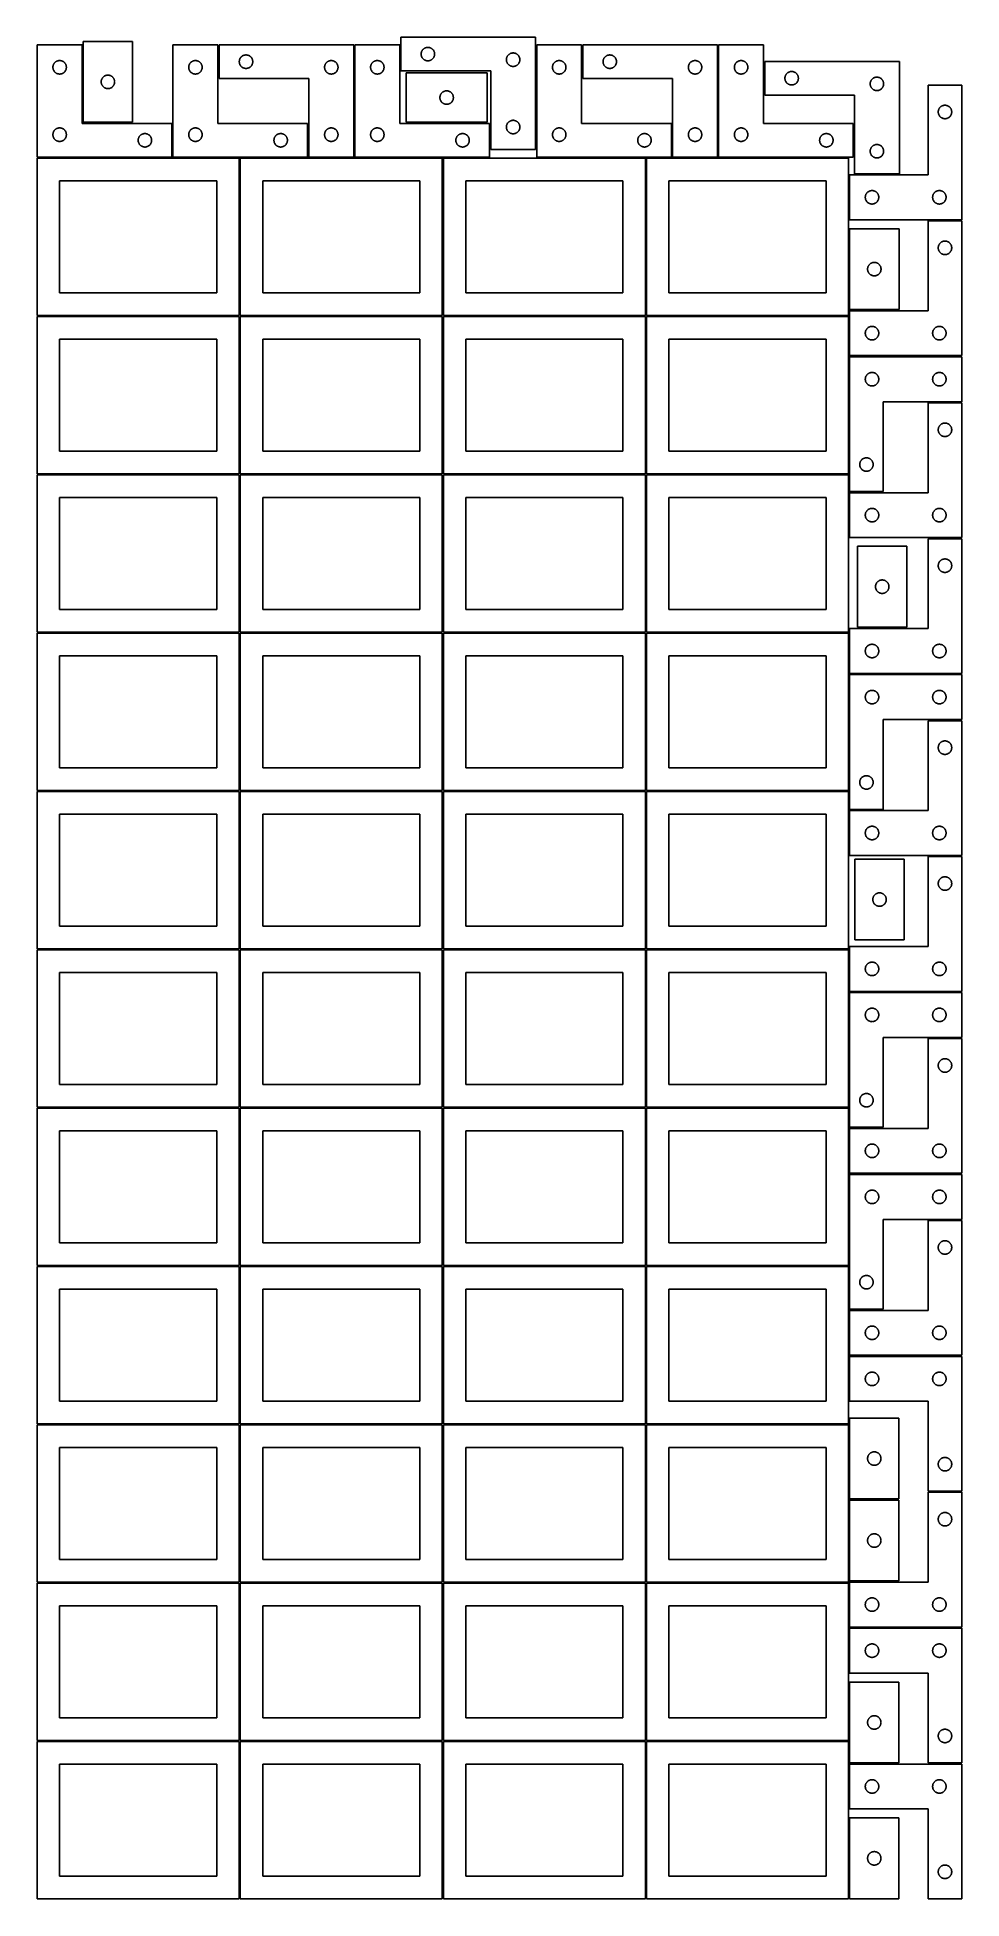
# Model space of a CAD drawing. Header units: millimetres. Extents: x 7 to 1243, y 7 to 2493.
import ezdxf

# ---------------------------------------------------------------- set-up
doc = ezdxf.new("R2010")
doc.units = ezdxf.units.MM
doc.layers.add('CUT', color=7, linetype='CONTINUOUS', true_color=0x000000)

msp = doc.modelspace()

# ---------------------------------------------------------------- linework, layer by layer
at = {"layer": 'CUT'}
for p, q in [((134.081267, 2487.800569), (68.081267, 2487.800569)), ((68.081267, 2487.800569), (68.081267, 2379.800569)), ((134.081267, 2379.800569), (134.081267, 2487.800569)), ((672.79977, 2493.417271), (492.79977, 2493.417271)), ((492.79977, 2493.417271), (492.79977, 2448.417271)), ((672.79977, 2343.417271), (672.79977, 2493.417271)), ((66.520965, 2483.251496), (6.520965, 2483.251496)), ((6.520965, 2483.251496), (6.520965, 2333.251496)), ((34.191593, 2461.944829), (34.765152, 2462.078564)), ((34.765152, 2462.078564), (35.346229, 2462.1745)), ((35.346229, 2462.1745), (35.932336, 2462.232227)), ((35.932336, 2462.232227), (36.520965, 2462.251496)), ((36.520965, 2462.251496), (37.109593, 2462.232227)), ((37.109593, 2462.232227), (37.6957, 2462.1745)), ((37.6957, 2462.1745), (38.276778, 2462.078564)), ((38.276778, 2462.078564), (38.850336, 2461.944829)), ((66.520965, 2378.251496), (66.520965, 2483.251496)), ((248.041961, 2483.251496), (188.041961, 2483.251496)), ((188.041961, 2483.251496), (188.041961, 2333.251496)), ((215.712589, 2461.944829), (216.286148, 2462.078564)), ((216.286148, 2462.078564), (216.867225, 2462.1745)), ((216.867225, 2462.1745), (217.453333, 2462.232227)), ((217.453333, 2462.232227), (218.041961, 2462.251496)), ((218.041961, 2462.251496), (218.630589, 2462.232227)), ((218.630589, 2462.232227), (219.216696, 2462.1745)), ((219.216696, 2462.1745), (219.797774, 2462.078564)), ((219.797774, 2462.078564), (220.371332, 2461.944829)), ((248.041961, 2378.251496), (248.041961, 2483.251496)), ((429.680752, 2483.2515), (249.680752, 2483.2515)), ((249.680752, 2483.2515), (249.680752, 2438.2515)), ((276.757748, 2461.926235), (276.853684, 2462.507313)), ((276.853684, 2462.507313), (276.987419, 2463.080871)), ((276.987419, 2463.080871), (277.15838, 2463.644455)), ((277.15838, 2463.644455), (277.365836, 2464.195651)), ((277.365836, 2464.195651), (277.608897, 2464.732098)), ((277.608897, 2464.732098), (277.886523, 2465.2515)), ((277.886523, 2465.2515), (278.197525, 2465.751632)), ((278.197525, 2465.751632), (278.540572, 2466.230353)), ((278.540572, 2466.230353), (278.914193, 2466.685612)), ((278.914193, 2466.685612), (279.316791, 2467.115461)), ((279.316791, 2467.115461), (279.746639, 2467.518058)), ((279.746639, 2467.518058), (280.201899, 2467.89168)), ((280.201899, 2467.89168), (280.680619, 2468.234726)), ((280.680619, 2468.234726), (281.180752, 2468.545728)), ((281.180752, 2468.545728), (281.700153, 2468.823354)), ((281.700153, 2468.823354), (282.236601, 2469.066416)), ((282.236601, 2469.066416), (282.787796, 2469.273871)), ((282.787796, 2469.273871), (283.35138, 2469.444832)), ((283.35138, 2469.444832), (283.924939, 2469.578567)), ((283.924939, 2469.578567), (284.506016, 2469.674504)), ((284.506016, 2469.674504), (285.092123, 2469.73223)), ((285.092123, 2469.73223), (285.680752, 2469.7515)), ((285.680752, 2469.7515), (286.26938, 2469.73223)), ((286.26938, 2469.73223), (286.855487, 2469.674504)), ((286.855487, 2469.674504), (287.436564, 2469.578567)), ((287.436564, 2469.578567), (288.010123, 2469.444832)), ((288.010123, 2469.444832), (288.573707, 2469.273871)), ((288.573707, 2469.273871), (289.124902, 2469.066416)), ((289.124902, 2469.066416), (289.66135, 2468.823354)), ((289.66135, 2468.823354), (290.180752, 2468.545728)), ((290.180752, 2468.545728), (290.680884, 2468.234726)), ((290.680884, 2468.234726), (291.159604, 2467.89168)), ((291.159604, 2467.89168), (291.614864, 2467.518058)), ((291.614864, 2467.518058), (292.044713, 2467.115461)), ((292.044713, 2467.115461), (292.44731, 2466.685612)), ((292.44731, 2466.685612), (292.820932, 2466.230353)), ((292.820932, 2466.230353), (293.163978, 2465.751632)), ((293.163978, 2465.751632), (293.47498, 2465.2515)), ((293.47498, 2465.2515), (293.752606, 2464.732098)), ((293.752606, 2464.732098), (293.995667, 2464.195651)), ((293.995667, 2464.195651), (294.203123, 2463.644455)), ((294.203123, 2463.644455), (294.374084, 2463.080871)), ((294.374084, 2463.080871), (294.507819, 2462.507313)), ((294.507819, 2462.507313), (294.603755, 2461.926235)), ((397.35138, 2461.944832), (397.924939, 2462.078567)), ((397.924939, 2462.078567), (398.506016, 2462.174504)), ((398.506016, 2462.174504), (399.092123, 2462.23223)), ((399.092123, 2462.23223), (399.680752, 2462.2515)), ((399.680752, 2462.2515), (400.26938, 2462.23223)), ((400.26938, 2462.23223), (400.855487, 2462.174504)), ((400.855487, 2462.174504), (401.436564, 2462.078567)), ((401.436564, 2462.078567), (402.010123, 2461.944832)), ((429.680752, 2333.2515), (429.680752, 2483.2515)), ((491.20169, 2483.251496), (431.20169, 2483.251496)), ((431.20169, 2483.251496), (431.20169, 2333.251496)), ((458.872318, 2461.944829), (459.445877, 2462.078564)), ((459.445877, 2462.078564), (460.026954, 2462.1745)), ((460.026954, 2462.1745), (460.613062, 2462.232227)), ((460.613062, 2462.232227), (461.20169, 2462.251496)), ((461.20169, 2462.251496), (461.790318, 2462.232227)), ((461.790318, 2462.232227), (462.376425, 2462.1745)), ((462.376425, 2462.1745), (462.957503, 2462.078564)), ((462.957503, 2462.078564), (463.531061, 2461.944829)), ((491.20169, 2378.251496), (491.20169, 2483.251496)), ((519.79977, 2470.917271), (519.81904, 2471.505899)), ((519.81904, 2470.328643), (519.79977, 2470.917271)), ((519.81904, 2471.505899), (519.876766, 2472.092007)), ((519.876766, 2469.742536), (519.81904, 2470.328643)), ((519.876766, 2472.092007), (519.972703, 2472.673084)), ((519.972703, 2469.161458), (519.876766, 2469.742536)), ((519.972703, 2472.673084), (520.106438, 2473.246643)), ((520.106438, 2468.5879), (519.972703, 2469.161458)), ((520.106438, 2473.246643), (520.277399, 2473.810226)), ((520.277399, 2468.024316), (520.106438, 2468.5879)), ((520.277399, 2473.810226), (520.484854, 2474.361422)), ((520.484854, 2467.47312), (520.277399, 2468.024316)), ((520.484854, 2474.361422), (520.727915, 2474.897869)), ((520.727915, 2466.936673), (520.484854, 2467.47312)), ((520.727915, 2474.897869), (521.005542, 2475.417271)), ((521.005542, 2466.417271), (520.727915, 2466.936673)), ((521.005542, 2475.417271), (521.316544, 2475.917403)), ((521.316544, 2465.917139), (521.005542, 2466.417271)), ((521.316544, 2475.917403), (521.65959, 2476.396124)), ((521.65959, 2465.438418), (521.316544, 2465.917139)), ((521.65959, 2476.396124), (522.033212, 2476.851384)), ((522.033212, 2464.983159), (521.65959, 2465.438418)), ((522.033212, 2476.851384), (522.435809, 2477.281232)), ((522.435809, 2464.55331), (522.033212, 2464.983159)), ((522.435809, 2477.281232), (522.865658, 2477.683829)), ((522.865658, 2464.150713), (522.435809, 2464.55331)), ((522.865658, 2477.683829), (523.320917, 2478.057451)), ((523.320917, 2463.777091), (522.865658, 2464.150713)), ((523.320917, 2478.057451), (523.799638, 2478.400498)), ((523.799638, 2463.434045), (523.320917, 2463.777091)), ((523.799638, 2478.400498), (524.29977, 2478.7115)), ((524.29977, 2463.123043), (523.799638, 2463.434045)), ((524.29977, 2478.7115), (524.819172, 2478.989126)), ((524.819172, 2462.845417), (524.29977, 2463.123043)), ((524.819172, 2478.989126), (525.355619, 2479.232187)), ((525.355619, 2462.602355), (524.819172, 2462.845417)), ((525.355619, 2479.232187), (525.906815, 2479.439642)), ((525.906815, 2462.3949), (525.355619, 2462.602355)), ((525.906815, 2479.439642), (526.470399, 2479.610604)), ((526.470399, 2462.223939), (525.906815, 2462.3949)), ((526.470399, 2479.610604), (527.043957, 2479.744339)), ((527.043957, 2462.090204), (526.470399, 2462.223939)), ((527.043957, 2479.744339), (527.625034, 2479.840275)), ((527.625034, 2461.994267), (527.043957, 2462.090204)), ((527.625034, 2479.840275), (528.211142, 2479.898002)), ((528.211142, 2479.898002), (528.79977, 2479.917271)), ((528.79977, 2479.917271), (529.388398, 2479.898002)), ((529.388398, 2479.898002), (529.974506, 2479.840275)), ((529.974506, 2479.840275), (530.555583, 2479.744339)), ((530.555583, 2462.090204), (529.974506, 2461.994267)), ((530.555583, 2479.744339), (531.129142, 2479.610604)), ((531.129142, 2462.223939), (530.555583, 2462.090204)), ((531.129142, 2479.610604), (531.692725, 2479.439642)), ((531.692725, 2462.3949), (531.129142, 2462.223939)), ((531.692725, 2479.439642), (532.243921, 2479.232187)), ((532.243921, 2462.602355), (531.692725, 2462.3949)), ((532.243921, 2479.232187), (532.780368, 2478.989126)), ((532.780368, 2462.845417), (532.243921, 2462.602355)), ((532.780368, 2478.989126), (533.29977, 2478.7115)), ((533.29977, 2463.123043), (532.780368, 2462.845417)), ((533.29977, 2478.7115), (533.799902, 2478.400498)), ((533.799902, 2463.434045), (533.29977, 2463.123043)), ((533.799902, 2478.400498), (534.278623, 2478.057451)), ((534.278623, 2463.777091), (533.799902, 2463.434045)), ((534.278623, 2478.057451), (534.733882, 2477.683829)), ((534.733882, 2464.150713), (534.278623, 2463.777091)), ((534.733882, 2477.683829), (535.163731, 2477.281232)), ((535.163731, 2464.55331), (534.733882, 2464.150713)), ((535.163731, 2477.281232), (535.566328, 2476.851384)), ((535.566328, 2464.983159), (535.163731, 2464.55331)), ((535.566328, 2476.851384), (535.93995, 2476.396124)), ((535.93995, 2465.438418), (535.566328, 2464.983159)), ((535.93995, 2476.396124), (536.282997, 2475.917403)), ((536.282997, 2465.917139), (535.93995, 2465.438418)), ((536.282997, 2475.917403), (536.593999, 2475.417271)), ((536.593999, 2466.417271), (536.282997, 2465.917139)), ((536.593999, 2475.417271), (536.871625, 2474.897869)), ((536.871625, 2466.936673), (536.593999, 2466.417271)), ((536.871625, 2474.897869), (537.114686, 2474.361422)), ((537.114686, 2467.47312), (536.871625, 2466.936673)), ((537.114686, 2474.361422), (537.322141, 2473.810226)), ((537.322141, 2468.024316), (537.114686, 2467.47312)), ((537.322141, 2473.810226), (537.493103, 2473.246643)), ((537.493103, 2468.5879), (537.322141, 2468.024316)), ((537.493103, 2473.246643), (537.626838, 2472.673084)), ((537.626838, 2469.161458), (537.493103, 2468.5879)), ((537.626838, 2472.673084), (537.722774, 2472.092007)), ((537.722774, 2469.742536), (537.626838, 2469.161458)), ((537.722774, 2472.092007), (537.7805, 2471.505899)), ((537.7805, 2470.328643), (537.722774, 2469.742536)), ((537.7805, 2471.505899), (537.79977, 2470.917271)), ((537.79977, 2470.917271), (537.7805, 2470.328643)), ((633.79977, 2463.417271), (633.81904, 2464.005899)), ((633.81904, 2462.828643), (633.79977, 2463.417271)), ((633.81904, 2464.005899), (633.876766, 2464.592007)), ((633.876766, 2462.242536), (633.81904, 2462.828643)), ((633.876766, 2464.592007), (633.972703, 2465.173084)), ((633.972703, 2461.661458), (633.876766, 2462.242536)), ((633.972703, 2465.173084), (634.106438, 2465.746643)), ((634.106438, 2465.746643), (634.277399, 2466.310226)), ((634.277399, 2466.310226), (634.484854, 2466.861422)), ((634.484854, 2466.861422), (634.727915, 2467.397869)), ((634.727915, 2467.397869), (635.005542, 2467.917271)), ((635.005542, 2467.917271), (635.316544, 2468.417403)), ((635.316544, 2468.417403), (635.65959, 2468.896124)), ((635.65959, 2468.896124), (636.033212, 2469.351384)), ((636.033212, 2469.351384), (636.435809, 2469.781232)), ((636.435809, 2469.781232), (636.865658, 2470.183829)), ((636.865658, 2470.183829), (637.320917, 2470.557451)), ((637.320917, 2470.557451), (637.799638, 2470.900498)), ((637.799638, 2470.900498), (638.29977, 2471.2115)), ((638.29977, 2471.2115), (638.819172, 2471.489126)), ((638.819172, 2471.489126), (639.355619, 2471.732187)), ((639.355619, 2471.732187), (639.906815, 2471.939642)), ((639.906815, 2471.939642), (640.470399, 2472.110604)), ((640.470399, 2472.110604), (641.043957, 2472.244339)), ((641.043957, 2472.244339), (641.625034, 2472.340275)), ((641.625034, 2472.340275), (642.211142, 2472.398002)), ((642.211142, 2472.398002), (642.79977, 2472.417271)), ((642.79977, 2472.417271), (643.388398, 2472.398002)), ((643.388398, 2472.398002), (643.974506, 2472.340275)), ((643.974506, 2472.340275), (644.555583, 2472.244339)), ((644.555583, 2472.244339), (645.129142, 2472.110604)), ((645.129142, 2472.110604), (645.692725, 2471.939642)), ((645.692725, 2471.939642), (646.243921, 2471.732187)), ((646.243921, 2471.732187), (646.780368, 2471.489126)), ((646.780368, 2471.489126), (647.29977, 2471.2115)), ((647.29977, 2471.2115), (647.799902, 2470.900498)), ((647.799902, 2470.900498), (648.278623, 2470.557451)), ((648.278623, 2470.557451), (648.733882, 2470.183829)), ((648.733882, 2470.183829), (649.163731, 2469.781232)), ((649.163731, 2469.781232), (649.566328, 2469.351384)), ((649.566328, 2469.351384), (649.93995, 2468.896124)), ((649.93995, 2468.896124), (650.282997, 2468.417403)), ((650.282997, 2468.417403), (650.593999, 2467.917271)), ((650.593999, 2467.917271), (650.871625, 2467.397869)), ((650.871625, 2467.397869), (651.114686, 2466.861422)), ((651.114686, 2466.861422), (651.322141, 2466.310226)), ((651.322141, 2466.310226), (651.493103, 2465.746643)), ((651.493103, 2465.746643), (651.626838, 2465.173084)), ((651.626838, 2465.173084), (651.722774, 2464.592007)), ((651.722774, 2462.242536), (651.626838, 2461.661458)), ((651.722774, 2464.592007), (651.7805, 2464.005899)), ((651.7805, 2462.828643), (651.722774, 2462.242536)), ((651.7805, 2464.005899), (651.79977, 2463.417271)), ((651.79977, 2463.417271), (651.7805, 2462.828643)), ((734.36151, 2483.251496), (674.36151, 2483.251496)), ((674.36151, 2483.251496), (674.36151, 2333.251496)), ((702.032139, 2461.944829), (702.605697, 2462.078564)), ((702.605697, 2462.078564), (703.186775, 2462.1745)), ((703.186775, 2462.1745), (703.772882, 2462.232227)), ((703.772882, 2462.232227), (704.36151, 2462.251496)), ((704.36151, 2462.251496), (704.950138, 2462.232227)), ((704.950138, 2462.232227), (705.536246, 2462.1745)), ((705.536246, 2462.1745), (706.117323, 2462.078564)), ((706.117323, 2462.078564), (706.690882, 2461.944829)), ((734.36151, 2378.251496), (734.36151, 2483.251496)), ((916.000301, 2483.2515), (736.000301, 2483.2515)), ((736.000301, 2483.2515), (736.000301, 2438.2515)), ((763.077297, 2461.926235), (763.173234, 2462.507313)), ((763.173234, 2462.507313), (763.306969, 2463.080871)), ((763.306969, 2463.080871), (763.47793, 2463.644455)), ((763.47793, 2463.644455), (763.685385, 2464.195651)), ((763.685385, 2464.195651), (763.928446, 2464.732098)), ((763.928446, 2464.732098), (764.206073, 2465.2515)), ((764.206073, 2465.2515), (764.517075, 2465.751632)), ((764.517075, 2465.751632), (764.860121, 2466.230353)), ((764.860121, 2466.230353), (765.233743, 2466.685612)), ((765.233743, 2466.685612), (765.63634, 2467.115461)), ((765.63634, 2467.115461), (766.066189, 2467.518058)), ((766.066189, 2467.518058), (766.521448, 2467.89168)), ((766.521448, 2467.89168), (767.000169, 2468.234726)), ((767.000169, 2468.234726), (767.500301, 2468.545728)), ((767.500301, 2468.545728), (768.019703, 2468.823354)), ((768.019703, 2468.823354), (768.55615, 2469.066416)), ((768.55615, 2469.066416), (769.107346, 2469.273871)), ((769.107346, 2469.273871), (769.67093, 2469.444832)), ((769.67093, 2469.444832), (770.244488, 2469.578567)), ((770.244488, 2469.578567), (770.825565, 2469.674504)), ((770.825565, 2469.674504), (771.411673, 2469.73223)), ((771.411673, 2469.73223), (772.000301, 2469.7515)), ((772.000301, 2469.7515), (772.588929, 2469.73223)), ((772.588929, 2469.73223), (773.175037, 2469.674504)), ((773.175037, 2469.674504), (773.756114, 2469.578567)), ((773.756114, 2469.578567), (774.329673, 2469.444832)), ((774.329673, 2469.444832), (774.893256, 2469.273871)), ((774.893256, 2469.273871), (775.444452, 2469.066416)), ((775.444452, 2469.066416), (775.980899, 2468.823354)), ((775.980899, 2468.823354), (776.500301, 2468.545728)), ((776.500301, 2468.545728), (777.000433, 2468.234726)), ((777.000433, 2468.234726), (777.479154, 2467.89168)), ((777.479154, 2467.89168), (777.934413, 2467.518058)), ((777.934413, 2467.518058), (778.364262, 2467.115461)), ((778.364262, 2467.115461), (778.766859, 2466.685612)), ((778.766859, 2466.685612), (779.140481, 2466.230353)), ((779.140481, 2466.230353), (779.483528, 2465.751632)), ((779.483528, 2465.751632), (779.79453, 2465.2515)), ((779.79453, 2465.2515), (780.072156, 2464.732098)), ((780.072156, 2464.732098), (780.315217, 2464.195651)), ((780.315217, 2464.195651), (780.522672, 2463.644455)), ((780.522672, 2463.644455), (780.693634, 2463.080871)), ((780.693634, 2463.080871), (780.827369, 2462.507313)), ((780.827369, 2462.507313), (780.923305, 2461.926235)), ((883.67093, 2461.944832), (884.244488, 2462.078567)), ((884.244488, 2462.078567), (884.825565, 2462.174504)), ((884.825565, 2462.174504), (885.411673, 2462.23223)), ((885.411673, 2462.23223), (886.000301, 2462.2515)), ((886.000301, 2462.2515), (886.588929, 2462.23223)), ((886.588929, 2462.23223), (887.175037, 2462.174504)), ((887.175037, 2462.174504), (887.756114, 2462.078567)), ((887.756114, 2462.078567), (888.329673, 2461.944832)), ((916.000301, 2333.2515), (916.000301, 2483.2515)), ((977.5213, 2483.251496), (917.5213, 2483.251496)), ((917.5213, 2483.251496), (917.5213, 2333.251496)), ((945.191929, 2461.944829), (945.765487, 2462.078564)), ((945.765487, 2462.078564), (946.346565, 2462.1745)), ((946.346565, 2462.1745), (946.932672, 2462.232227)), ((946.932672, 2462.232227), (947.5213, 2462.251496)), ((947.5213, 2462.251496), (948.109928, 2462.232227)), ((948.109928, 2462.232227), (948.696036, 2462.1745)), ((948.696036, 2462.1745), (949.277113, 2462.078564)), ((949.277113, 2462.078564), (949.850672, 2461.944829)), ((977.5213, 2378.251496), (977.5213, 2483.251496)), ((27.520965, 2453.251496), (27.540234, 2453.840124)), ((27.540234, 2452.662868), (27.520965, 2453.251496)), ((27.540234, 2453.840124), (27.597961, 2454.426232)), ((27.597961, 2452.07676), (27.540234, 2452.662868)), ((27.597961, 2454.426232), (27.693897, 2455.007309)), ((27.693897, 2451.495683), (27.597961, 2452.07676)), ((27.693897, 2455.007309), (27.827632, 2455.580868)), ((27.827632, 2450.922125), (27.693897, 2451.495683)), ((27.827632, 2455.580868), (27.998593, 2456.144451)), ((27.998593, 2450.358541), (27.827632, 2450.922125)), ((27.998593, 2456.144451), (28.206049, 2456.695647)), ((28.206049, 2449.807345), (27.998593, 2450.358541)), ((28.206049, 2456.695647), (28.44911, 2457.232094)), ((28.44911, 2449.270898), (28.206049, 2449.807345)), ((28.44911, 2457.232094), (28.726736, 2457.751496)), ((28.726736, 2448.751496), (28.44911, 2449.270898)), ((28.726736, 2457.751496), (29.037738, 2458.251628)), ((29.037738, 2448.251364), (28.726736, 2448.751496)), ((29.037738, 2458.251628), (29.380785, 2458.730349)), ((29.380785, 2447.772643), (29.037738, 2448.251364)), ((29.380785, 2458.730349), (29.754406, 2459.185609)), ((29.754406, 2447.317384), (29.380785, 2447.772643)), ((29.754406, 2459.185609), (30.157004, 2459.615457)), ((30.157004, 2446.887535), (29.754406, 2447.317384)), ((30.157004, 2459.615457), (30.586852, 2460.018054)), ((30.586852, 2446.484938), (30.157004, 2446.887535)), ((30.586852, 2460.018054), (31.042112, 2460.391676)), ((31.042112, 2446.111316), (30.586852, 2446.484938)), ((31.042112, 2460.391676), (31.520833, 2460.734723)), ((31.520833, 2445.76827), (31.042112, 2446.111316)), ((31.520833, 2460.734723), (32.020965, 2461.045725)), ((32.020965, 2445.457268), (31.520833, 2445.76827)), ((32.020965, 2461.045725), (32.540366, 2461.323351)), ((32.540366, 2445.179642), (32.020965, 2445.457268)), ((32.540366, 2461.323351), (33.076814, 2461.566412)), ((33.076814, 2444.93658), (32.540366, 2445.179642)), ((33.076814, 2461.566412), (33.628009, 2461.773867)), ((33.628009, 2444.729125), (33.076814, 2444.93658)), ((33.628009, 2461.773867), (34.191593, 2461.944829)), ((34.191593, 2444.558164), (33.628009, 2444.729125)), ((34.765152, 2444.424429), (34.191593, 2444.558164)), ((35.346229, 2444.328492), (34.765152, 2444.424429)), ((35.932336, 2444.270766), (35.346229, 2444.328492)), ((36.520965, 2444.251496), (35.932336, 2444.270766)), ((37.109593, 2444.270766), (36.520965, 2444.251496)), ((37.6957, 2444.328492), (37.109593, 2444.270766)), ((38.276778, 2444.424429), (37.6957, 2444.328492)), ((38.850336, 2444.558164), (38.276778, 2444.424429)), ((38.850336, 2461.944829), (39.41392, 2461.773867)), ((39.41392, 2444.729125), (38.850336, 2444.558164)), ((39.41392, 2461.773867), (39.965116, 2461.566412)), ((39.965116, 2444.93658), (39.41392, 2444.729125)), ((39.965116, 2461.566412), (40.501563, 2461.323351)), ((40.501563, 2445.179642), (39.965116, 2444.93658)), ((40.501563, 2461.323351), (41.020965, 2461.045725)), ((41.020965, 2445.457268), (40.501563, 2445.179642)), ((41.020965, 2461.045725), (41.521097, 2460.734723)), ((41.521097, 2445.76827), (41.020965, 2445.457268)), ((41.521097, 2460.734723), (41.999817, 2460.391676)), ((41.999817, 2446.111316), (41.521097, 2445.76827)), ((41.999817, 2460.391676), (42.455077, 2460.018054)), ((42.455077, 2446.484938), (41.999817, 2446.111316)), ((42.455077, 2460.018054), (42.884926, 2459.615457)), ((42.884926, 2446.887535), (42.455077, 2446.484938)), ((42.884926, 2459.615457), (43.287523, 2459.185609)), ((43.287523, 2447.317384), (42.884926, 2446.887535)), ((43.287523, 2459.185609), (43.661145, 2458.730349)), ((43.661145, 2447.772643), (43.287523, 2447.317384)), ((43.661145, 2458.730349), (44.004191, 2458.251628)), ((44.004191, 2448.251364), (43.661145, 2447.772643)), ((44.004191, 2458.251628), (44.315193, 2457.751496)), ((44.315193, 2448.751496), (44.004191, 2448.251364)), ((44.315193, 2457.751496), (44.592819, 2457.232094)), ((44.592819, 2449.270898), (44.315193, 2448.751496)), ((44.592819, 2457.232094), (44.83588, 2456.695647)), ((44.83588, 2449.807345), (44.592819, 2449.270898)), ((44.83588, 2456.695647), (45.043336, 2456.144451)), ((45.043336, 2450.358541), (44.83588, 2449.807345)), ((45.043336, 2456.144451), (45.214297, 2455.580868)), ((45.214297, 2450.922125), (45.043336, 2450.358541)), ((45.214297, 2455.580868), (45.348032, 2455.007309)), ((45.348032, 2451.495683), (45.214297, 2450.922125)), ((45.348032, 2455.007309), (45.443968, 2454.426232)), ((45.443968, 2452.07676), (45.348032, 2451.495683)), ((45.443968, 2454.426232), (45.501695, 2453.840124)), ((45.501695, 2452.662868), (45.443968, 2452.07676)), ((45.501695, 2453.840124), (45.520965, 2453.251496)), ((45.520965, 2453.251496), (45.501695, 2452.662868)), ((92.558896, 2436.693524), (92.766351, 2437.24472)), ((92.766351, 2437.24472), (93.009412, 2437.781167)), ((93.009412, 2437.781167), (93.287038, 2438.300569)), ((93.287038, 2438.300569), (93.59804, 2438.800701)), ((93.59804, 2438.800701), (93.941087, 2439.279422)), ((93.941087, 2439.279422), (94.314708, 2439.734682)), ((94.314708, 2439.734682), (94.717306, 2440.16453)), ((94.717306, 2440.16453), (95.147154, 2440.567127)), ((95.147154, 2440.567127), (95.602414, 2440.940749)), ((95.602414, 2440.940749), (96.081135, 2441.283796)), ((96.081135, 2441.283796), (96.581267, 2441.594798)), ((96.581267, 2441.594798), (97.100668, 2441.872424)), ((97.100668, 2441.872424), (97.637116, 2442.115485)), ((97.637116, 2442.115485), (98.188312, 2442.32294)), ((98.188312, 2442.32294), (98.751895, 2442.493902)), ((98.751895, 2442.493902), (99.325454, 2442.627637)), ((99.325454, 2442.627637), (99.906531, 2442.723573)), ((99.906531, 2442.723573), (100.492639, 2442.7813)), ((100.492639, 2442.7813), (101.081267, 2442.800569)), ((101.081267, 2442.800569), (101.669895, 2442.7813)), ((101.669895, 2442.7813), (102.256002, 2442.723573)), ((102.256002, 2442.723573), (102.83708, 2442.627637)), ((102.83708, 2442.627637), (103.410638, 2442.493902)), ((103.410638, 2442.493902), (103.974222, 2442.32294)), ((103.974222, 2442.32294), (104.525418, 2442.115485)), ((104.525418, 2442.115485), (105.061865, 2441.872424)), ((105.061865, 2441.872424), (105.581267, 2441.594798)), ((105.581267, 2441.594798), (106.081399, 2441.283796)), ((106.081399, 2441.283796), (106.56012, 2440.940749)), ((106.56012, 2440.940749), (107.015379, 2440.567127)), ((107.015379, 2440.567127), (107.445228, 2440.16453)), ((107.445228, 2440.16453), (107.847825, 2439.734682)), ((107.847825, 2439.734682), (108.221447, 2439.279422)), ((108.221447, 2439.279422), (108.564493, 2438.800701)), ((108.564493, 2438.800701), (108.875495, 2438.300569)), ((108.875495, 2438.300569), (109.153121, 2437.781167)), ((109.153121, 2437.781167), (109.396183, 2437.24472)), ((109.396183, 2437.24472), (109.603638, 2436.693524)), ((209.041961, 2453.251496), (209.06123, 2453.840124)), ((209.06123, 2452.662868), (209.041961, 2453.251496)), ((209.06123, 2453.840124), (209.118957, 2454.426232)), ((209.118957, 2452.07676), (209.06123, 2452.662868)), ((209.118957, 2454.426232), (209.214893, 2455.007309)), ((209.214893, 2451.495683), (209.118957, 2452.07676)), ((209.214893, 2455.007309), (209.348628, 2455.580868)), ((209.348628, 2450.922125), (209.214893, 2451.495683)), ((209.348628, 2455.580868), (209.51959, 2456.144451)), ((209.51959, 2450.358541), (209.348628, 2450.922125)), ((209.51959, 2456.144451), (209.727045, 2456.695647)), ((209.727045, 2449.807345), (209.51959, 2450.358541)), ((209.727045, 2456.695647), (209.970106, 2457.232094)), ((209.970106, 2449.270898), (209.727045, 2449.807345)), ((209.970106, 2457.232094), (210.247732, 2457.751496)), ((210.247732, 2448.751496), (209.970106, 2449.270898)), ((210.247732, 2457.751496), (210.558734, 2458.251628)), ((210.558734, 2448.251364), (210.247732, 2448.751496)), ((210.558734, 2458.251628), (210.901781, 2458.730349)), ((210.901781, 2447.772643), (210.558734, 2448.251364)), ((210.901781, 2458.730349), (211.275402, 2459.185609)), ((211.275402, 2447.317384), (210.901781, 2447.772643)), ((211.275402, 2459.185609), (211.678, 2459.615457)), ((211.678, 2446.887535), (211.275402, 2447.317384)), ((211.678, 2459.615457), (212.107848, 2460.018054)), ((212.107848, 2446.484938), (211.678, 2446.887535)), ((212.107848, 2460.018054), (212.563108, 2460.391676)), ((212.563108, 2446.111316), (212.107848, 2446.484938)), ((212.563108, 2460.391676), (213.041829, 2460.734723)), ((213.041829, 2445.76827), (212.563108, 2446.111316)), ((213.041829, 2460.734723), (213.541961, 2461.045725)), ((213.541961, 2445.457268), (213.041829, 2445.76827)), ((213.541961, 2461.045725), (214.061363, 2461.323351)), ((214.061363, 2445.179642), (213.541961, 2445.457268)), ((214.061363, 2461.323351), (214.59781, 2461.566412)), ((214.59781, 2444.93658), (214.061363, 2445.179642)), ((214.59781, 2461.566412), (215.149006, 2461.773867)), ((215.149006, 2444.729125), (214.59781, 2444.93658)), ((215.149006, 2461.773867), (215.712589, 2461.944829)), ((215.712589, 2444.558164), (215.149006, 2444.729125)), ((216.286148, 2444.424429), (215.712589, 2444.558164)), ((216.867225, 2444.328492), (216.286148, 2444.424429)), ((217.453333, 2444.270766), (216.867225, 2444.328492)), ((218.041961, 2444.251496), (217.453333, 2444.270766)), ((218.630589, 2444.270766), (218.041961, 2444.251496)), ((219.216696, 2444.328492), (218.630589, 2444.270766)), ((219.797774, 2444.424429), (219.216696, 2444.328492)), ((220.371332, 2444.558164), (219.797774, 2444.424429)), ((220.371332, 2461.944829), (220.934916, 2461.773867)), ((220.934916, 2444.729125), (220.371332, 2444.558164)), ((220.934916, 2461.773867), (221.486112, 2461.566412)), ((221.486112, 2444.93658), (220.934916, 2444.729125)), ((221.486112, 2461.566412), (222.022559, 2461.323351)), ((222.022559, 2445.179642), (221.486112, 2444.93658)), ((222.022559, 2461.323351), (222.541961, 2461.045725)), ((222.541961, 2445.457268), (222.022559, 2445.179642)), ((222.541961, 2461.045725), (223.042093, 2460.734723)), ((223.042093, 2445.76827), (222.541961, 2445.457268)), ((223.042093, 2460.734723), (223.520814, 2460.391676)), ((223.520814, 2446.111316), (223.042093, 2445.76827)), ((223.520814, 2460.391676), (223.976073, 2460.018054)), ((223.976073, 2446.484938), (223.520814, 2446.111316)), ((223.976073, 2460.018054), (224.405922, 2459.615457)), ((224.405922, 2446.887535), (223.976073, 2446.484938)), ((224.405922, 2459.615457), (224.808519, 2459.185609)), ((224.808519, 2447.317384), (224.405922, 2446.887535)), ((224.808519, 2459.185609), (225.182141, 2458.730349)), ((225.182141, 2447.772643), (224.808519, 2447.317384)), ((225.182141, 2458.730349), (225.525187, 2458.251628)), ((225.525187, 2448.251364), (225.182141, 2447.772643)), ((225.525187, 2458.251628), (225.836189, 2457.751496)), ((225.836189, 2448.751496), (225.525187, 2448.251364)), ((225.836189, 2457.751496), (226.113815, 2457.232094)), ((226.113815, 2449.270898), (225.836189, 2448.751496)), ((226.113815, 2457.232094), (226.356877, 2456.695647)), ((226.356877, 2449.807345), (226.113815, 2449.270898)), ((226.356877, 2456.695647), (226.564332, 2456.144451)), ((226.564332, 2450.358541), (226.356877, 2449.807345)), ((226.564332, 2456.144451), (226.735293, 2455.580868)), ((226.735293, 2450.922125), (226.564332, 2450.358541)), ((226.735293, 2455.580868), (226.869028, 2455.007309)), ((226.869028, 2451.495683), (226.735293, 2450.922125)), ((226.869028, 2455.007309), (226.964964, 2454.426232)), ((226.964964, 2452.07676), (226.869028, 2451.495683)), ((226.964964, 2454.426232), (227.022691, 2453.840124)), ((227.022691, 2452.662868), (226.964964, 2452.07676)), ((227.022691, 2453.840124), (227.041961, 2453.251496)), ((227.041961, 2453.251496), (227.022691, 2452.662868)), ((249.680752, 2438.2515), (369.680752, 2438.2515)), ((276.680752, 2460.7515), (276.700021, 2461.340128)), ((276.700021, 2460.162872), (276.680752, 2460.7515)), ((276.700021, 2461.340128), (276.757748, 2461.926235)), ((276.757748, 2459.576764), (276.700021, 2460.162872)), ((276.853684, 2458.995687), (276.757748, 2459.576764)), ((276.987419, 2458.422128), (276.853684, 2458.995687)), ((277.15838, 2457.858545), (276.987419, 2458.422128)), ((277.365836, 2457.307349), (277.15838, 2457.858545)), ((277.608897, 2456.770902), (277.365836, 2457.307349)), ((277.886523, 2456.2515), (277.608897, 2456.770902)), ((278.197525, 2455.751368), (277.886523, 2456.2515)), ((278.540572, 2455.272647), (278.197525, 2455.751368)), ((278.914193, 2454.817387), (278.540572, 2455.272647)), ((279.316791, 2454.387539), (278.914193, 2454.817387)), ((279.746639, 2453.984941), (279.316791, 2454.387539)), ((280.201899, 2453.61132), (279.746639, 2453.984941)), ((280.680619, 2453.268273), (280.201899, 2453.61132)), ((281.180752, 2452.957271), (280.680619, 2453.268273)), ((281.700153, 2452.679645), (281.180752, 2452.957271)), ((282.236601, 2452.436584), (281.700153, 2452.679645)), ((282.787796, 2452.229129), (282.236601, 2452.436584)), ((283.35138, 2452.058167), (282.787796, 2452.229129)), ((283.924939, 2451.924432), (283.35138, 2452.058167)), ((284.506016, 2451.828496), (283.924939, 2451.924432)), ((285.092123, 2451.770769), (284.506016, 2451.828496)), ((285.680752, 2451.7515), (285.092123, 2451.770769)), ((286.26938, 2451.770769), (285.680752, 2451.7515)), ((286.855487, 2451.828496), (286.26938, 2451.770769)), ((287.436564, 2451.924432), (286.855487, 2451.828496)), ((288.010123, 2452.058167), (287.436564, 2451.924432)), ((288.573707, 2452.229129), (288.010123, 2452.058167)), ((289.124902, 2452.436584), (288.573707, 2452.229129)), ((289.66135, 2452.679645), (289.124902, 2452.436584)), ((290.180752, 2452.957271), (289.66135, 2452.679645)), ((290.680884, 2453.268273), (290.180752, 2452.957271)), ((291.159604, 2453.61132), (290.680884, 2453.268273)), ((291.614864, 2453.984941), (291.159604, 2453.61132)), ((292.044713, 2454.387539), (291.614864, 2453.984941)), ((292.44731, 2454.817387), (292.044713, 2454.387539)), ((292.820932, 2455.272647), (292.44731, 2454.817387)), ((293.163978, 2455.751368), (292.820932, 2455.272647)), ((293.47498, 2456.2515), (293.163978, 2455.751368)), ((293.752606, 2456.770902), (293.47498, 2456.2515)), ((293.995667, 2457.307349), (293.752606, 2456.770902)), ((294.203123, 2457.858545), (293.995667, 2457.307349)), ((294.374084, 2458.422128), (294.203123, 2457.858545)), ((294.507819, 2458.995687), (294.374084, 2458.422128)), ((294.603755, 2459.576764), (294.507819, 2458.995687)), ((294.603755, 2461.926235), (294.661482, 2461.340128)), ((294.661482, 2460.162872), (294.603755, 2459.576764)), ((294.661482, 2461.340128), (294.680752, 2460.7515)), ((294.680752, 2460.7515), (294.661482, 2460.162872)), ((369.680752, 2438.2515), (369.680752, 2333.2515)), ((390.680752, 2453.2515), (390.700021, 2453.840128)), ((390.700021, 2452.662872), (390.680752, 2453.2515)), ((390.700021, 2453.840128), (390.757748, 2454.426235)), ((390.757748, 2452.076764), (390.700021, 2452.662872)), ((390.757748, 2454.426235), (390.853684, 2455.007313)), ((390.853684, 2451.495687), (390.757748, 2452.076764)), ((390.853684, 2455.007313), (390.987419, 2455.580871)), ((390.987419, 2450.922128), (390.853684, 2451.495687)), ((390.987419, 2455.580871), (391.15838, 2456.144455)), ((391.15838, 2450.358545), (390.987419, 2450.922128)), ((391.15838, 2456.144455), (391.365836, 2456.695651)), ((391.365836, 2449.807349), (391.15838, 2450.358545)), ((391.365836, 2456.695651), (391.608897, 2457.232098)), ((391.608897, 2449.270902), (391.365836, 2449.807349)), ((391.608897, 2457.232098), (391.886523, 2457.7515)), ((391.886523, 2448.7515), (391.608897, 2449.270902)), ((391.886523, 2457.7515), (392.197525, 2458.251632)), ((392.197525, 2448.251368), (391.886523, 2448.7515)), ((392.197525, 2458.251632), (392.540572, 2458.730353)), ((392.540572, 2447.772647), (392.197525, 2448.251368)), ((392.540572, 2458.730353), (392.914193, 2459.185612)), ((392.914193, 2447.317387), (392.540572, 2447.772647)), ((392.914193, 2459.185612), (393.316791, 2459.615461)), ((393.316791, 2446.887539), (392.914193, 2447.317387)), ((393.316791, 2459.615461), (393.746639, 2460.018058)), ((393.746639, 2446.484941), (393.316791, 2446.887539)), ((393.746639, 2460.018058), (394.201899, 2460.39168)), ((394.201899, 2446.11132), (393.746639, 2446.484941)), ((394.201899, 2460.39168), (394.680619, 2460.734726)), ((394.680619, 2445.768273), (394.201899, 2446.11132)), ((394.680619, 2460.734726), (395.180752, 2461.045728)), ((395.180752, 2445.457271), (394.680619, 2445.768273)), ((395.180752, 2461.045728), (395.700153, 2461.323354)), ((395.700153, 2445.179645), (395.180752, 2445.457271)), ((395.700153, 2461.323354), (396.236601, 2461.566416)), ((396.236601, 2444.936584), (395.700153, 2445.179645)), ((396.236601, 2461.566416), (396.787796, 2461.773871)), ((396.787796, 2444.729129), (396.236601, 2444.936584)), ((396.787796, 2461.773871), (397.35138, 2461.944832)), ((397.35138, 2444.558167), (396.787796, 2444.729129)), ((397.924939, 2444.424432), (397.35138, 2444.558167)), ((398.506016, 2444.328496), (397.924939, 2444.424432)), ((399.092123, 2444.270769), (398.506016, 2444.328496)), ((399.680752, 2444.2515), (399.092123, 2444.270769)), ((400.26938, 2444.270769), (399.680752, 2444.2515)), ((400.855487, 2444.328496), (400.26938, 2444.270769)), ((401.436564, 2444.424432), (400.855487, 2444.328496)), ((402.010123, 2444.558167), (401.436564, 2444.424432)), ((402.010123, 2461.944832), (402.573707, 2461.773871)), ((402.573707, 2444.729129), (402.010123, 2444.558167)), ((402.573707, 2461.773871), (403.124902, 2461.566416)), ((403.124902, 2444.936584), (402.573707, 2444.729129)), ((403.124902, 2461.566416), (403.66135, 2461.323354)), ((403.66135, 2445.179645), (403.124902, 2444.936584)), ((403.66135, 2461.323354), (404.180752, 2461.045728)), ((404.180752, 2445.457271), (403.66135, 2445.179645)), ((404.180752, 2461.045728), (404.680884, 2460.734726)), ((404.680884, 2445.768273), (404.180752, 2445.457271)), ((404.680884, 2460.734726), (405.159604, 2460.39168)), ((405.159604, 2446.11132), (404.680884, 2445.768273)), ((405.159604, 2460.39168), (405.614864, 2460.018058)), ((405.614864, 2446.484941), (405.159604, 2446.11132)), ((405.614864, 2460.018058), (406.044713, 2459.615461)), ((406.044713, 2446.887539), (405.614864, 2446.484941)), ((406.044713, 2459.615461), (406.44731, 2459.185612)), ((406.44731, 2447.317387), (406.044713, 2446.887539)), ((406.44731, 2459.185612), (406.820932, 2458.730353)), ((406.820932, 2447.772647), (406.44731, 2447.317387)), ((406.820932, 2458.730353), (407.163978, 2458.251632)), ((407.163978, 2448.251368), (406.820932, 2447.772647)), ((407.163978, 2458.251632), (407.47498, 2457.7515)), ((407.47498, 2448.7515), (407.163978, 2448.251368)), ((407.47498, 2457.7515), (407.752606, 2457.232098)), ((407.752606, 2449.270902), (407.47498, 2448.7515)), ((407.752606, 2457.232098), (407.995667, 2456.695651)), ((407.995667, 2449.807349), (407.752606, 2449.270902)), ((407.995667, 2456.695651), (408.203123, 2456.144455)), ((408.203123, 2450.358545), (407.995667, 2449.807349)), ((408.203123, 2456.144455), (408.374084, 2455.580871)), ((408.374084, 2450.922128), (408.203123, 2450.358545)), ((408.374084, 2455.580871), (408.507819, 2455.007313)), ((408.507819, 2451.495687), (408.374084, 2450.922128)), ((408.507819, 2455.007313), (408.603755, 2454.426235)), ((408.603755, 2452.076764), (408.507819, 2451.495687)), ((408.603755, 2454.426235), (408.661482, 2453.840128)), ((408.661482, 2452.662872), (408.603755, 2452.076764)), ((408.661482, 2453.840128), (408.680752, 2453.2515)), ((408.680752, 2453.2515), (408.661482, 2452.662872)), ((452.20169, 2453.251496), (452.220959, 2453.840124)), ((452.220959, 2452.662868), (452.20169, 2453.251496)), ((452.220959, 2453.840124), (452.278686, 2454.426232)), ((452.278686, 2452.07676), (452.220959, 2452.662868)), ((452.278686, 2454.426232), (452.374622, 2455.007309)), ((452.374622, 2451.495683), (452.278686, 2452.07676)), ((452.374622, 2455.007309), (452.508357, 2455.580868)), ((452.508357, 2450.922125), (452.374622, 2451.495683)), ((452.508357, 2455.580868), (452.679319, 2456.144451)), ((452.679319, 2450.358541), (452.508357, 2450.922125)), ((452.679319, 2456.144451), (452.886774, 2456.695647)), ((452.886774, 2449.807345), (452.679319, 2450.358541)), ((452.886774, 2456.695647), (453.129835, 2457.232094)), ((453.129835, 2449.270898), (452.886774, 2449.807345)), ((453.129835, 2457.232094), (453.407461, 2457.751496)), ((453.407461, 2448.751496), (453.129835, 2449.270898)), ((453.407461, 2457.751496), (453.718463, 2458.251628)), ((453.718463, 2448.251364), (453.407461, 2448.751496)), ((453.718463, 2458.251628), (454.06151, 2458.730349)), ((454.06151, 2447.772643), (453.718463, 2448.251364)), ((454.06151, 2458.730349), (454.435131, 2459.185609)), ((454.435131, 2447.317384), (454.06151, 2447.772643)), ((454.435131, 2459.185609), (454.837729, 2459.615457)), ((454.837729, 2446.887535), (454.435131, 2447.317384)), ((454.837729, 2459.615457), (455.267577, 2460.018054)), ((455.267577, 2446.484938), (454.837729, 2446.887535)), ((455.267577, 2460.018054), (455.722837, 2460.391676)), ((455.722837, 2446.111316), (455.267577, 2446.484938)), ((455.722837, 2460.391676), (456.201558, 2460.734723)), ((456.201558, 2445.76827), (455.722837, 2446.111316)), ((456.201558, 2460.734723), (456.70169, 2461.045725)), ((456.70169, 2445.457268), (456.201558, 2445.76827)), ((456.70169, 2461.045725), (457.221092, 2461.323351)), ((457.221092, 2445.179642), (456.70169, 2445.457268)), ((457.221092, 2461.323351), (457.757539, 2461.566412)), ((457.757539, 2444.93658), (457.221092, 2445.179642)), ((457.757539, 2461.566412), (458.308735, 2461.773867)), ((458.308735, 2444.729125), (457.757539, 2444.93658)), ((458.308735, 2461.773867), (458.872318, 2461.944829)), ((458.872318, 2444.558164), (458.308735, 2444.729125)), ((459.445877, 2444.424429), (458.872318, 2444.558164)), ((460.026954, 2444.328492), (459.445877, 2444.424429)), ((460.613062, 2444.270766), (460.026954, 2444.328492)), ((461.20169, 2444.251496), (460.613062, 2444.270766)), ((461.790318, 2444.270766), (461.20169, 2444.251496)), ((462.376425, 2444.328492), (461.790318, 2444.270766)), ((462.957503, 2444.424429), (462.376425, 2444.328492)), ((463.531061, 2444.558164), (462.957503, 2444.424429)), ((463.531061, 2461.944829), (464.094645, 2461.773867)), ((464.094645, 2444.729125), (463.531061, 2444.558164)), ((464.094645, 2461.773867), (464.645841, 2461.566412)), ((464.645841, 2444.93658), (464.094645, 2444.729125)), ((464.645841, 2461.566412), (465.182288, 2461.323351)), ((465.182288, 2445.179642), (464.645841, 2444.93658)), ((465.182288, 2461.323351), (465.70169, 2461.045725)), ((465.70169, 2445.457268), (465.182288, 2445.179642)), ((465.70169, 2461.045725), (466.201822, 2460.734723)), ((466.201822, 2445.76827), (465.70169, 2445.457268)), ((466.201822, 2460.734723), (466.680543, 2460.391676)), ((466.680543, 2446.111316), (466.201822, 2445.76827)), ((466.680543, 2460.391676), (467.135802, 2460.018054)), ((467.135802, 2446.484938), (466.680543, 2446.111316)), ((467.135802, 2460.018054), (467.565651, 2459.615457)), ((467.565651, 2446.887535), (467.135802, 2446.484938)), ((467.565651, 2459.615457), (467.968248, 2459.185609)), ((467.968248, 2447.317384), (467.565651, 2446.887535)), ((467.968248, 2459.185609), (468.34187, 2458.730349)), ((468.34187, 2447.772643), (467.968248, 2447.317384)), ((468.34187, 2458.730349), (468.684916, 2458.251628)), ((468.684916, 2448.251364), (468.34187, 2447.772643)), ((468.684916, 2458.251628), (468.995918, 2457.751496)), ((468.995918, 2448.751496), (468.684916, 2448.251364)), ((468.995918, 2457.751496), (469.273544, 2457.232094)), ((469.273544, 2449.270898), (468.995918, 2448.751496)), ((469.273544, 2457.232094), (469.516606, 2456.695647)), ((469.516606, 2449.807345), (469.273544, 2449.270898)), ((469.516606, 2456.695647), (469.724061, 2456.144451)), ((469.724061, 2450.358541), (469.516606, 2449.807345)), ((469.724061, 2456.144451), (469.895022, 2455.580868)), ((469.895022, 2450.922125), (469.724061, 2450.358541)), ((469.895022, 2455.580868), (470.028757, 2455.007309)), ((470.028757, 2451.495683), (469.895022, 2450.922125)), ((470.028757, 2455.007309), (470.124693, 2454.426232)), ((470.124693, 2452.07676), (470.028757, 2451.495683)), ((470.124693, 2454.426232), (470.18242, 2453.840124)), ((470.18242, 2452.662868), (470.124693, 2452.07676)), ((470.18242, 2453.840124), (470.20169, 2453.251496)), ((470.20169, 2453.251496), (470.18242, 2452.662868)), ((492.79977, 2448.417271), (612.79977, 2448.417271)), ((607.903104, 2445.772984), (499.903104, 2445.772984)), ((499.903104, 2445.772984), (499.903104, 2379.772984)), ((528.211142, 2461.936541), (527.625034, 2461.994267)), ((528.79977, 2461.917271), (528.211142, 2461.936541)), ((529.388398, 2461.936541), (528.79977, 2461.917271)), ((529.974506, 2461.994267), (529.388398, 2461.936541)), ((607.903104, 2379.772984), (607.903104, 2445.772984)), ((612.79977, 2448.417271), (612.79977, 2343.417271)), ((634.106438, 2461.0879), (633.972703, 2461.661458)), ((634.277399, 2460.524316), (634.106438, 2461.0879)), ((634.484854, 2459.97312), (634.277399, 2460.524316)), ((634.727915, 2459.436673), (634.484854, 2459.97312)), ((635.005542, 2458.917271), (634.727915, 2459.436673)), ((635.316544, 2458.417139), (635.005542, 2458.917271)), ((635.65959, 2457.938418), (635.316544, 2458.417139)), ((636.033212, 2457.483159), (635.65959, 2457.938418)), ((636.435809, 2457.05331), (636.033212, 2457.483159)), ((636.865658, 2456.650713), (636.435809, 2457.05331)), ((637.320917, 2456.277091), (636.865658, 2456.650713)), ((637.799638, 2455.934045), (637.320917, 2456.277091)), ((638.29977, 2455.623043), (637.799638, 2455.934045)), ((638.819172, 2455.345417), (638.29977, 2455.623043)), ((639.355619, 2455.102355), (638.819172, 2455.345417)), ((639.906815, 2454.8949), (639.355619, 2455.102355)), ((640.470399, 2454.723939), (639.906815, 2454.8949)), ((641.043957, 2454.590204), (640.470399, 2454.723939)), ((641.625034, 2454.494267), (641.043957, 2454.590204)), ((642.211142, 2454.436541), (641.625034, 2454.494267)), ((642.79977, 2454.417271), (642.211142, 2454.436541)), ((643.388398, 2454.436541), (642.79977, 2454.417271)), ((643.974506, 2454.494267), (643.388398, 2454.436541)), ((644.555583, 2454.590204), (643.974506, 2454.494267)), ((645.129142, 2454.723939), (644.555583, 2454.590204)), ((645.692725, 2454.8949), (645.129142, 2454.723939)), ((646.243921, 2455.102355), (645.692725, 2454.8949)), ((646.780368, 2455.345417), (646.243921, 2455.102355)), ((647.29977, 2455.623043), (646.780368, 2455.345417)), ((647.799902, 2455.934045), (647.29977, 2455.623043)), ((648.278623, 2456.277091), (647.799902, 2455.934045)), ((648.733882, 2456.650713), (648.278623, 2456.277091)), ((649.163731, 2457.05331), (648.733882, 2456.650713)), ((649.566328, 2457.483159), (649.163731, 2457.05331)), ((649.93995, 2457.938418), (649.566328, 2457.483159)), ((650.282997, 2458.417139), (649.93995, 2457.938418)), ((650.593999, 2458.917271), (650.282997, 2458.417139)), ((650.871625, 2459.436673), (650.593999, 2458.917271)), ((651.114686, 2459.97312), (650.871625, 2459.436673)), ((651.322141, 2460.524316), (651.114686, 2459.97312)), ((651.493103, 2461.0879), (651.322141, 2460.524316)), ((651.626838, 2461.661458), (651.493103, 2461.0879)), ((695.36151, 2453.251496), (695.38078, 2453.840124)), ((695.38078, 2452.662868), (695.36151, 2453.251496)), ((695.38078, 2453.840124), (695.438507, 2454.426232)), ((695.438507, 2452.07676), (695.38078, 2452.662868)), ((695.438507, 2454.426232), (695.534443, 2455.007309)), ((695.534443, 2451.495683), (695.438507, 2452.07676)), ((695.534443, 2455.007309), (695.668178, 2455.580868)), ((695.668178, 2450.922125), (695.534443, 2451.495683)), ((695.668178, 2455.580868), (695.839139, 2456.144451)), ((695.839139, 2450.358541), (695.668178, 2450.922125)), ((695.839139, 2456.144451), (696.046594, 2456.695647)), ((696.046594, 2449.807345), (695.839139, 2450.358541)), ((696.046594, 2456.695647), (696.289656, 2457.232094)), ((696.289656, 2449.270898), (696.046594, 2449.807345)), ((696.289656, 2457.232094), (696.567282, 2457.751496)), ((696.567282, 2448.751496), (696.289656, 2449.270898)), ((696.567282, 2457.751496), (696.878284, 2458.251628)), ((696.878284, 2448.251364), (696.567282, 2448.751496)), ((696.878284, 2458.251628), (697.22133, 2458.730349)), ((697.22133, 2447.772643), (696.878284, 2448.251364)), ((697.22133, 2458.730349), (697.594952, 2459.185609)), ((697.594952, 2447.317384), (697.22133, 2447.772643)), ((697.594952, 2459.185609), (697.997549, 2459.615457)), ((697.997549, 2446.887535), (697.594952, 2447.317384)), ((697.997549, 2459.615457), (698.427398, 2460.018054)), ((698.427398, 2446.484938), (697.997549, 2446.887535)), ((698.427398, 2460.018054), (698.882657, 2460.391676)), ((698.882657, 2446.111316), (698.427398, 2446.484938)), ((698.882657, 2460.391676), (699.361378, 2460.734723)), ((699.361378, 2445.76827), (698.882657, 2446.111316)), ((699.361378, 2460.734723), (699.86151, 2461.045725)), ((699.86151, 2445.457268), (699.361378, 2445.76827)), ((699.86151, 2461.045725), (700.380912, 2461.323351)), ((700.380912, 2445.179642), (699.86151, 2445.457268)), ((700.380912, 2461.323351), (700.917359, 2461.566412)), ((700.917359, 2444.93658), (700.380912, 2445.179642)), ((700.917359, 2461.566412), (701.468555, 2461.773867)), ((701.468555, 2444.729125), (700.917359, 2444.93658)), ((701.468555, 2461.773867), (702.032139, 2461.944829)), ((702.032139, 2444.558164), (701.468555, 2444.729125)), ((702.605697, 2444.424429), (702.032139, 2444.558164)), ((703.186775, 2444.328492), (702.605697, 2444.424429)), ((703.772882, 2444.270766), (703.186775, 2444.328492)), ((704.36151, 2444.251496), (703.772882, 2444.270766)), ((704.950138, 2444.270766), (704.36151, 2444.251496)), ((705.536246, 2444.328492), (704.950138, 2444.270766)), ((706.117323, 2444.424429), (705.536246, 2444.328492)), ((706.690882, 2444.558164), (706.117323, 2444.424429)), ((706.690882, 2461.944829), (707.254465, 2461.773867)), ((707.254465, 2444.729125), (706.690882, 2444.558164)), ((707.254465, 2461.773867), (707.805661, 2461.566412)), ((707.805661, 2444.93658), (707.254465, 2444.729125)), ((707.805661, 2461.566412), (708.342109, 2461.323351)), ((708.342109, 2445.179642), (707.805661, 2444.93658)), ((708.342109, 2461.323351), (708.86151, 2461.045725)), ((708.86151, 2445.457268), (708.342109, 2445.179642)), ((708.86151, 2461.045725), (709.361642, 2460.734723)), ((709.361642, 2445.76827), (708.86151, 2445.457268)), ((709.361642, 2460.734723), (709.840363, 2460.391676)), ((709.840363, 2446.111316), (709.361642, 2445.76827)), ((709.840363, 2460.391676), (710.295623, 2460.018054)), ((710.295623, 2446.484938), (709.840363, 2446.111316)), ((710.295623, 2460.018054), (710.725471, 2459.615457)), ((710.725471, 2446.887535), (710.295623, 2446.484938)), ((710.725471, 2459.615457), (711.128069, 2459.185609)), ((711.128069, 2447.317384), (710.725471, 2446.887535)), ((711.128069, 2459.185609), (711.50169, 2458.730349)), ((711.50169, 2447.772643), (711.128069, 2447.317384)), ((711.50169, 2458.730349), (711.844737, 2458.251628)), ((711.844737, 2448.251364), (711.50169, 2447.772643)), ((711.844737, 2458.251628), (712.155739, 2457.751496)), ((712.155739, 2448.751496), (711.844737, 2448.251364)), ((712.155739, 2457.751496), (712.433365, 2457.232094)), ((712.433365, 2449.270898), (712.155739, 2448.751496)), ((712.433365, 2457.232094), (712.676426, 2456.695647)), ((712.676426, 2449.807345), (712.433365, 2449.270898)), ((712.676426, 2456.695647), (712.883881, 2456.144451)), ((712.883881, 2450.358541), (712.676426, 2449.807345)), ((712.883881, 2456.144451), (713.054843, 2455.580868)), ((713.054843, 2450.922125), (712.883881, 2450.358541)), ((713.054843, 2455.580868), (713.188578, 2455.007309)), ((713.188578, 2451.495683), (713.054843, 2450.922125)), ((713.188578, 2455.007309), (713.284514, 2454.426232)), ((713.284514, 2452.07676), (713.188578, 2451.495683)), ((713.284514, 2454.426232), (713.342241, 2453.840124)), ((713.342241, 2452.662868), (713.284514, 2452.07676)), ((713.342241, 2453.840124), (713.36151, 2453.251496)), ((713.36151, 2453.251496), (713.342241, 2452.662868)), ((736.000301, 2438.2515), (856.000301, 2438.2515)), ((763.000301, 2460.7515), (763.019571, 2461.340128)), ((763.019571, 2460.162872), (763.000301, 2460.7515)), ((763.019571, 2461.340128), (763.077297, 2461.926235)), ((763.077297, 2459.576764), (763.019571, 2460.162872)), ((763.173234, 2458.995687), (763.077297, 2459.576764)), ((763.306969, 2458.422128), (763.173234, 2458.995687)), ((763.47793, 2457.858545), (763.306969, 2458.422128)), ((763.685385, 2457.307349), (763.47793, 2457.858545)), ((763.928446, 2456.770902), (763.685385, 2457.307349)), ((764.206073, 2456.2515), (763.928446, 2456.770902)), ((764.517075, 2455.751368), (764.206073, 2456.2515)), ((764.860121, 2455.272647), (764.517075, 2455.751368)), ((765.233743, 2454.817387), (764.860121, 2455.272647)), ((765.63634, 2454.387539), (765.233743, 2454.817387)), ((766.066189, 2453.984941), (765.63634, 2454.387539)), ((766.521448, 2453.61132), (766.066189, 2453.984941)), ((767.000169, 2453.268273), (766.521448, 2453.61132)), ((767.500301, 2452.957271), (767.000169, 2453.268273)), ((768.019703, 2452.679645), (767.500301, 2452.957271)), ((768.55615, 2452.436584), (768.019703, 2452.679645)), ((769.107346, 2452.229129), (768.55615, 2452.436584)), ((769.67093, 2452.058167), (769.107346, 2452.229129)), ((770.244488, 2451.924432), (769.67093, 2452.058167)), ((770.825565, 2451.828496), (770.244488, 2451.924432)), ((771.411673, 2451.770769), (770.825565, 2451.828496)), ((772.000301, 2451.7515), (771.411673, 2451.770769)), ((772.588929, 2451.770769), (772.000301, 2451.7515)), ((773.175037, 2451.828496), (772.588929, 2451.770769)), ((773.756114, 2451.924432), (773.175037, 2451.828496)), ((774.329673, 2452.058167), (773.756114, 2451.924432)), ((774.893256, 2452.229129), (774.329673, 2452.058167)), ((775.444452, 2452.436584), (774.893256, 2452.229129)), ((775.980899, 2452.679645), (775.444452, 2452.436584)), ((776.500301, 2452.957271), (775.980899, 2452.679645)), ((777.000433, 2453.268273), (776.500301, 2452.957271)), ((777.479154, 2453.61132), (777.000433, 2453.268273)), ((777.934413, 2453.984941), (777.479154, 2453.61132)), ((778.364262, 2454.387539), (777.934413, 2453.984941)), ((778.766859, 2454.817387), (778.364262, 2454.387539)), ((779.140481, 2455.272647), (778.766859, 2454.817387)), ((779.483528, 2455.751368), (779.140481, 2455.272647)), ((779.79453, 2456.2515), (779.483528, 2455.751368)), ((780.072156, 2456.770902), (779.79453, 2456.2515)), ((780.315217, 2457.307349), (780.072156, 2456.770902)), ((780.522672, 2457.858545), (780.315217, 2457.307349)), ((780.693634, 2458.422128), (780.522672, 2457.858545)), ((780.827369, 2458.995687), (780.693634, 2458.422128)), ((780.923305, 2459.576764), (780.827369, 2458.995687)), ((780.923305, 2461.926235), (780.981031, 2461.340128)), ((780.981031, 2460.162872), (780.923305, 2459.576764)), ((780.981031, 2461.340128), (781.000301, 2460.7515)), ((781.000301, 2460.7515), (780.981031, 2460.162872)), ((856.000301, 2438.2515), (856.000301, 2333.2515)), ((877.000301, 2453.2515), (877.019571, 2453.840128)), ((877.019571, 2452.662872), (877.000301, 2453.2515)), ((877.019571, 2453.840128), (877.077297, 2454.426235)), ((877.077297, 2452.076764), (877.019571, 2452.662872)), ((877.077297, 2454.426235), (877.173234, 2455.007313)), ((877.173234, 2451.495687), (877.077297, 2452.076764)), ((877.173234, 2455.007313), (877.306969, 2455.580871)), ((877.306969, 2450.922128), (877.173234, 2451.495687)), ((877.306969, 2455.580871), (877.47793, 2456.144455)), ((877.47793, 2450.358545), (877.306969, 2450.922128)), ((877.47793, 2456.144455), (877.685385, 2456.695651)), ((877.685385, 2449.807349), (877.47793, 2450.358545)), ((877.685385, 2456.695651), (877.928446, 2457.232098)), ((877.928446, 2449.270902), (877.685385, 2449.807349)), ((877.928446, 2457.232098), (878.206073, 2457.7515)), ((878.206073, 2448.7515), (877.928446, 2449.270902)), ((878.206073, 2457.7515), (878.517075, 2458.251632)), ((878.517075, 2448.251368), (878.206073, 2448.7515)), ((878.517075, 2458.251632), (878.860121, 2458.730353)), ((878.860121, 2447.772647), (878.517075, 2448.251368)), ((878.860121, 2458.730353), (879.233743, 2459.185612)), ((879.233743, 2447.317387), (878.860121, 2447.772647)), ((879.233743, 2459.185612), (879.63634, 2459.615461)), ((879.63634, 2446.887539), (879.233743, 2447.317387)), ((879.63634, 2459.615461), (880.066189, 2460.018058)), ((880.066189, 2446.484941), (879.63634, 2446.887539)), ((880.066189, 2460.018058), (880.521448, 2460.39168)), ((880.521448, 2446.11132), (880.066189, 2446.484941)), ((880.521448, 2460.39168), (881.000169, 2460.734726)), ((881.000169, 2445.768273), (880.521448, 2446.11132)), ((881.000169, 2460.734726), (881.500301, 2461.045728)), ((881.500301, 2445.457271), (881.000169, 2445.768273)), ((881.500301, 2461.045728), (882.019703, 2461.323354)), ((882.019703, 2445.179645), (881.500301, 2445.457271)), ((882.019703, 2461.323354), (882.55615, 2461.566416)), ((882.55615, 2444.936584), (882.019703, 2445.179645)), ((882.55615, 2461.566416), (883.107346, 2461.773871)), ((883.107346, 2444.729129), (882.55615, 2444.936584)), ((883.107346, 2461.773871), (883.67093, 2461.944832)), ((883.67093, 2444.558167), (883.107346, 2444.729129)), ((884.244488, 2444.424432), (883.67093, 2444.558167)), ((884.825565, 2444.328496), (884.244488, 2444.424432)), ((885.411673, 2444.270769), (884.825565, 2444.328496)), ((886.000301, 2444.2515), (885.411673, 2444.270769)), ((886.588929, 2444.270769), (886.000301, 2444.2515)), ((887.175037, 2444.328496), (886.588929, 2444.270769)), ((887.756114, 2444.424432), (887.175037, 2444.328496)), ((888.329673, 2444.558167), (887.756114, 2444.424432)), ((888.329673, 2461.944832), (888.893256, 2461.773871)), ((888.893256, 2444.729129), (888.329673, 2444.558167)), ((888.893256, 2461.773871), (889.444452, 2461.566416)), ((889.444452, 2444.936584), (888.893256, 2444.729129)), ((889.444452, 2461.566416), (889.980899, 2461.323354)), ((889.980899, 2445.179645), (889.444452, 2444.936584)), ((889.980899, 2461.323354), (890.500301, 2461.045728)), ((890.500301, 2445.457271), (889.980899, 2445.179645)), ((890.500301, 2461.045728), (891.000433, 2460.734726)), ((891.000433, 2445.768273), (890.500301, 2445.457271)), ((891.000433, 2460.734726), (891.479154, 2460.39168)), ((891.479154, 2446.11132), (891.000433, 2445.768273)), ((891.479154, 2460.39168), (891.934413, 2460.018058)), ((891.934413, 2446.484941), (891.479154, 2446.11132)), ((891.934413, 2460.018058), (892.364262, 2459.615461)), ((892.364262, 2446.887539), (891.934413, 2446.484941)), ((892.364262, 2459.615461), (892.766859, 2459.185612)), ((892.766859, 2447.317387), (892.364262, 2446.887539)), ((892.766859, 2459.185612), (893.140481, 2458.730353)), ((893.140481, 2447.772647), (892.766859, 2447.317387)), ((893.140481, 2458.730353), (893.483528, 2458.251632)), ((893.483528, 2448.251368), (893.140481, 2447.772647)), ((893.483528, 2458.251632), (893.79453, 2457.7515)), ((893.79453, 2448.7515), (893.483528, 2448.251368)), ((893.79453, 2457.7515), (894.072156, 2457.232098)), ((894.072156, 2449.270902), (893.79453, 2448.7515)), ((894.072156, 2457.232098), (894.315217, 2456.695651)), ((894.315217, 2449.807349), (894.072156, 2449.270902)), ((894.315217, 2456.695651), (894.522672, 2456.144455)), ((894.522672, 2450.358545), (894.315217, 2449.807349)), ((894.522672, 2456.144455), (894.693634, 2455.580871)), ((894.693634, 2450.922128), (894.522672, 2450.358545)), ((894.693634, 2455.580871), (894.827369, 2455.007313)), ((894.827369, 2451.495687), (894.693634, 2450.922128)), ((894.827369, 2455.007313), (894.923305, 2454.426235)), ((894.923305, 2452.076764), (894.827369, 2451.495687)), ((894.923305, 2454.426235), (894.981031, 2453.840128)), ((894.981031, 2452.662872), (894.923305, 2452.076764)), ((894.981031, 2453.840128), (895.000301, 2453.2515)), ((895.000301, 2453.2515), (894.981031, 2452.662872)), ((938.5213, 2453.251496), (938.54057, 2453.840124)), ((938.54057, 2452.662868), (938.5213, 2453.251496)), ((938.54057, 2453.840124), (938.598297, 2454.426232)), ((938.598297, 2452.07676), (938.54057, 2452.662868)), ((938.598297, 2454.426232), (938.694233, 2455.007309)), ((938.694233, 2451.495683), (938.598297, 2452.07676)), ((938.694233, 2455.007309), (938.827968, 2455.580868)), ((938.827968, 2450.922125), (938.694233, 2451.495683)), ((938.827968, 2455.580868), (938.998929, 2456.144451)), ((938.998929, 2450.358541), (938.827968, 2450.922125)), ((938.998929, 2456.144451), (939.206385, 2456.695647)), ((939.206385, 2449.807345), (938.998929, 2450.358541)), ((939.206385, 2456.695647), (939.449446, 2457.232094)), ((939.449446, 2449.270898), (939.206385, 2449.807345)), ((939.449446, 2457.232094), (939.727072, 2457.751496)), ((939.727072, 2448.751496), (939.449446, 2449.270898)), ((939.727072, 2457.751496), (940.038074, 2458.251628)), ((940.038074, 2448.251364), (939.727072, 2448.751496)), ((940.038074, 2458.251628), (940.38112, 2458.730349)), ((940.38112, 2447.772643), (940.038074, 2448.251364)), ((940.38112, 2458.730349), (940.754742, 2459.185609)), ((940.754742, 2447.317384), (940.38112, 2447.772643)), ((940.754742, 2459.185609), (941.157339, 2459.615457)), ((941.157339, 2446.887535), (940.754742, 2447.317384)), ((941.157339, 2459.615457), (941.587188, 2460.018054)), ((941.587188, 2446.484938), (941.157339, 2446.887535)), ((941.587188, 2460.018054), (942.042447, 2460.391676)), ((942.042447, 2446.111316), (941.587188, 2446.484938)), ((942.042447, 2460.391676), (942.521168, 2460.734723)), ((942.521168, 2445.76827), (942.042447, 2446.111316)), ((942.521168, 2460.734723), (943.0213, 2461.045725)), ((943.0213, 2445.457268), (942.521168, 2445.76827)), ((943.0213, 2461.045725), (943.540702, 2461.323351)), ((943.540702, 2445.179642), (943.0213, 2445.457268)), ((943.540702, 2461.323351), (944.077149, 2461.566412)), ((944.077149, 2444.93658), (943.540702, 2445.179642)), ((944.077149, 2461.566412), (944.628345, 2461.773867)), ((944.628345, 2444.729125), (944.077149, 2444.93658)), ((944.628345, 2461.773867), (945.191929, 2461.944829)), ((945.191929, 2444.558164), (944.628345, 2444.729125)), ((945.765487, 2444.424429), (945.191929, 2444.558164)), ((946.346565, 2444.328492), (945.765487, 2444.424429)), ((946.932672, 2444.270766), (946.346565, 2444.328492)), ((947.5213, 2444.251496), (946.932672, 2444.270766)), ((948.109928, 2444.270766), (947.5213, 2444.251496)), ((948.696036, 2444.328492), (948.109928, 2444.270766)), ((949.277113, 2444.424429), (948.696036, 2444.328492)), ((949.850672, 2444.558164), (949.277113, 2444.424429)), ((949.850672, 2461.944829), (950.414256, 2461.773867)), ((950.414256, 2444.729125), (949.850672, 2444.558164)), ((950.414256, 2461.773867), (950.965451, 2461.566412)), ((950.965451, 2444.93658), (950.414256, 2444.729125)), ((950.965451, 2461.566412), (951.501899, 2461.323351)), ((951.501899, 2445.179642), (950.965451, 2444.93658)), ((951.501899, 2461.323351), (952.0213, 2461.045725)), ((952.0213, 2445.457268), (951.501899, 2445.179642)), ((952.0213, 2461.045725), (952.521432, 2460.734723)), ((952.521432, 2445.76827), (952.0213, 2445.457268)), ((952.521432, 2460.734723), (953.000153, 2460.391676)), ((953.000153, 2446.111316), (952.521432, 2445.76827)), ((953.000153, 2460.391676), (953.455413, 2460.018054)), ((953.455413, 2446.484938), (953.000153, 2446.111316)), ((953.455413, 2460.018054), (953.885261, 2459.615457)), ((953.885261, 2446.887535), (953.455413, 2446.484938)), ((953.885261, 2459.615457), (954.287859, 2459.185609)), ((954.287859, 2447.317384), (953.885261, 2446.887535)), ((954.287859, 2459.185609), (954.66148, 2458.730349)), ((954.66148, 2447.772643), (954.287859, 2447.317384)), ((954.66148, 2458.730349), (955.004527, 2458.251628)), ((955.004527, 2448.251364), (954.66148, 2447.772643)), ((955.004527, 2458.251628), (955.315529, 2457.751496)), ((955.315529, 2448.751496), (955.004527, 2448.251364)), ((955.315529, 2457.751496), (955.593155, 2457.232094)), ((955.593155, 2449.270898), (955.315529, 2448.751496)), ((955.593155, 2457.232094), (955.836216, 2456.695647)), ((955.836216, 2449.807345), (955.593155, 2449.270898)), ((955.836216, 2456.695647), (956.043671, 2456.144451)), ((956.043671, 2450.358541), (955.836216, 2449.807345)), ((956.043671, 2456.144451), (956.214633, 2455.580868)), ((956.214633, 2450.922125), (956.043671, 2450.358541)), ((956.214633, 2455.580868), (956.348368, 2455.007309)), ((956.348368, 2451.495683), (956.214633, 2450.922125)), ((956.348368, 2455.007309), (956.444304, 2454.426232)), ((956.444304, 2452.07676), (956.348368, 2451.495683)), ((956.444304, 2454.426232), (956.502031, 2453.840124)), ((956.502031, 2452.662868), (956.444304, 2452.07676)), ((956.502031, 2453.840124), (956.5213, 2453.251496)), ((956.5213, 2453.251496), (956.502031, 2452.662868)), ((1159.131344, 2461.101597), (979.131344, 2461.101597)), ((979.131344, 2461.101597), (979.131344, 2416.101597)), ((1006.131344, 2438.601597), (1006.150613, 2439.190226)), ((1006.150613, 2438.012969), (1006.131344, 2438.601597)), ((1006.150613, 2439.190226), (1006.20834, 2439.776333)), ((1006.20834, 2437.426862), (1006.150613, 2438.012969)), ((1006.20834, 2439.776333), (1006.304276, 2440.35741)), ((1006.304276, 2436.845785), (1006.20834, 2437.426862)), ((1006.304276, 2440.35741), (1006.438011, 2440.930969)), ((1006.438011, 2440.930969), (1006.608972, 2441.494553)), ((1006.608972, 2441.494553), (1006.816428, 2442.045748)), ((1006.816428, 2442.045748), (1007.059489, 2442.582196)), ((1007.059489, 2442.582196), (1007.337115, 2443.101597)), ((1007.337115, 2443.101597), (1007.648117, 2443.60173)), ((1007.648117, 2443.60173), (1007.991164, 2444.08045)), ((1007.991164, 2444.08045), (1008.364785, 2444.53571)), ((1008.364785, 2444.53571), (1008.767383, 2444.965558)), ((1008.767383, 2444.965558), (1009.197231, 2445.368156)), ((1009.197231, 2445.368156), (1009.652491, 2445.741777)), ((1009.652491, 2445.741777), (1010.131212, 2446.084824)), ((1010.131212, 2446.084824), (1010.631344, 2446.395826)), ((1010.631344, 2446.395826), (1011.150745, 2446.673452)), ((1011.150745, 2446.673452), (1011.687193, 2446.916513)), ((1011.687193, 2446.916513), (1012.238388, 2447.123969)), ((1012.238388, 2447.123969), (1012.801972, 2447.29493)), ((1012.801972, 2447.29493), (1013.375531, 2447.428665)), ((1013.375531, 2447.428665), (1013.956608, 2447.524601)), ((1013.956608, 2447.524601), (1014.542715, 2447.582328)), ((1014.542715, 2447.582328), (1015.131344, 2447.601597)), ((1015.131344, 2447.601597), (1015.719972, 2447.582328)), ((1015.719972, 2447.582328), (1016.306079, 2447.524601)), ((1016.306079, 2447.524601), (1016.887157, 2447.428665)), ((1016.887157, 2447.428665), (1017.460715, 2447.29493)), ((1017.460715, 2447.29493), (1018.024299, 2447.123969)), ((1018.024299, 2447.123969), (1018.575495, 2446.916513)), ((1018.575495, 2446.916513), (1019.111942, 2446.673452)), ((1019.111942, 2446.673452), (1019.631344, 2446.395826)), ((1019.631344, 2446.395826), (1020.131476, 2446.084824)), ((1020.131476, 2446.084824), (1020.610196, 2445.741777)), ((1020.610196, 2445.741777), (1021.065456, 2445.368156)), ((1021.065456, 2445.368156), (1021.495305, 2444.965558)), ((1021.495305, 2444.965558), (1021.897902, 2444.53571)), ((1021.897902, 2444.53571), (1022.271524, 2444.08045)), ((1022.271524, 2444.08045), (1022.61457, 2443.60173)), ((1022.61457, 2443.60173), (1022.925572, 2443.101597)), ((1022.925572, 2443.101597), (1023.203198, 2442.582196)), ((1023.203198, 2442.582196), (1023.446259, 2442.045748)), ((1023.446259, 2442.045748), (1023.653715, 2441.494553)), ((1023.653715, 2441.494553), (1023.824676, 2440.930969)), ((1023.824676, 2440.930969), (1023.958411, 2440.35741)), ((1023.958411, 2440.35741), (1024.054347, 2439.776333)), ((1024.054347, 2437.426862), (1023.958411, 2436.845785)), ((1024.054347, 2439.776333), (1024.112074, 2439.190226)), ((1024.112074, 2438.012969), (1024.054347, 2437.426862)), ((1024.112074, 2439.190226), (1024.131344, 2438.601597)), ((1024.131344, 2438.601597), (1024.112074, 2438.012969)), ((1122.364785, 2437.03571), (1122.767383, 2437.465558)), ((1122.767383, 2437.465558), (1123.197231, 2437.868156)), ((1123.197231, 2437.868156), (1123.652491, 2438.241777)), ((1123.652491, 2438.241777), (1124.131212, 2438.584824)), ((1124.131212, 2438.584824), (1124.631344, 2438.895826)), ((1124.631344, 2438.895826), (1125.150745, 2439.173452)), ((1125.150745, 2439.173452), (1125.687193, 2439.416513)), ((1125.687193, 2439.416513), (1126.238388, 2439.623969)), ((1126.238388, 2439.623969), (1126.801972, 2439.79493)), ((1126.801972, 2439.79493), (1127.375531, 2439.928665)), ((1127.375531, 2439.928665), (1127.956608, 2440.024601)), ((1127.956608, 2440.024601), (1128.542715, 2440.082328)), ((1128.542715, 2440.082328), (1129.131344, 2440.101597)), ((1129.131344, 2440.101597), (1129.719972, 2440.082328)), ((1129.719972, 2440.082328), (1130.306079, 2440.024601)), ((1130.306079, 2440.024601), (1130.887157, 2439.928665)), ((1130.887157, 2439.928665), (1131.460715, 2439.79493)), ((1131.460715, 2439.79493), (1132.024299, 2439.623969)), ((1132.024299, 2439.623969), (1132.575495, 2439.416513)), ((1132.575495, 2439.416513), (1133.111942, 2439.173452)), ((1133.111942, 2439.173452), (1133.631344, 2438.895826)), ((1133.631344, 2438.895826), (1134.131476, 2438.584824)), ((1134.131476, 2438.584824), (1134.610196, 2438.241777)), ((1134.610196, 2438.241777), (1135.065456, 2437.868156)), ((1135.065456, 2437.868156), (1135.495305, 2437.465558)), ((1135.495305, 2437.465558), (1135.897902, 2437.03571)), ((1159.131344, 2311.101597), (1159.131344, 2461.101597)), ((92.081267, 2433.800569), (92.100536, 2434.389197)), ((92.100536, 2433.211941), (92.081267, 2433.800569)), ((92.100536, 2434.389197), (92.158263, 2434.975305)), ((92.158263, 2432.625833), (92.100536, 2433.211941)), ((92.158263, 2434.975305), (92.254199, 2435.556382)), ((92.254199, 2432.044756), (92.158263, 2432.625833)), ((92.254199, 2435.556382), (92.387934, 2436.129941)), ((92.387934, 2431.471198), (92.254199, 2432.044756)), ((92.387934, 2436.129941), (92.558896, 2436.693524)), ((92.558896, 2430.907614), (92.387934, 2431.471198)), ((92.766351, 2430.356418), (92.558896, 2430.907614)), ((93.009412, 2429.819971), (92.766351, 2430.356418)), ((93.287038, 2429.300569), (93.009412, 2429.819971)), ((93.59804, 2428.800437), (93.287038, 2429.300569)), ((93.941087, 2428.321716), (93.59804, 2428.800437)), ((94.314708, 2427.866457), (93.941087, 2428.321716)), ((94.717306, 2427.436608), (94.314708, 2427.866457)), ((95.147154, 2427.034011), (94.717306, 2427.436608)), ((95.602414, 2426.660389), (95.147154, 2427.034011)), ((96.081135, 2426.317343), (95.602414, 2426.660389)), ((96.581267, 2426.006341), (96.081135, 2426.317343)), ((97.100668, 2425.728715), (96.581267, 2426.006341)), ((97.637116, 2425.485653), (97.100668, 2425.728715)), ((98.188312, 2425.278198), (97.637116, 2425.485653)), ((98.751895, 2425.107237), (98.188312, 2425.278198)), ((99.325454, 2424.973502), (98.751895, 2425.107237)), ((99.906531, 2424.877565), (99.325454, 2424.973502)), ((100.492639, 2424.819839), (99.906531, 2424.877565)), ((101.081267, 2424.800569), (100.492639, 2424.819839)), ((101.669895, 2424.819839), (101.081267, 2424.800569)), ((102.256002, 2424.877565), (101.669895, 2424.819839)), ((102.83708, 2424.973502), (102.256002, 2424.877565)), ((103.410638, 2425.107237), (102.83708, 2424.973502)), ((103.974222, 2425.278198), (103.410638, 2425.107237)), ((104.525418, 2425.485653), (103.974222, 2425.278198)), ((105.061865, 2425.728715), (104.525418, 2425.485653)), ((105.581267, 2426.006341), (105.061865, 2425.728715)), ((106.081399, 2426.317343), (105.581267, 2426.006341)), ((106.56012, 2426.660389), (106.081399, 2426.317343)), ((107.015379, 2427.034011), (106.56012, 2426.660389)), ((107.445228, 2427.436608), (107.015379, 2427.034011)), ((107.847825, 2427.866457), (107.445228, 2427.436608)), ((108.221447, 2428.321716), (107.847825, 2427.866457)), ((108.564493, 2428.800437), (108.221447, 2428.321716)), ((108.875495, 2429.300569), (108.564493, 2428.800437)), ((109.153121, 2429.819971), (108.875495, 2429.300569)), ((109.396183, 2430.356418), (109.153121, 2429.819971)), ((109.603638, 2430.907614), (109.396183, 2430.356418)), ((109.603638, 2436.693524), (109.774599, 2436.129941)), ((109.774599, 2431.471198), (109.603638, 2430.907614)), ((109.774599, 2436.129941), (109.908334, 2435.556382)), ((109.908334, 2432.044756), (109.774599, 2431.471198)), ((109.908334, 2435.556382), (110.00427, 2434.975305)), ((110.00427, 2432.625833), (109.908334, 2432.044756)), ((110.00427, 2434.975305), (110.061997, 2434.389197)), ((110.061997, 2433.211941), (110.00427, 2432.625833)), ((110.061997, 2434.389197), (110.081267, 2433.800569)), ((110.081267, 2433.800569), (110.061997, 2433.211941)), ((544.903104, 2412.772984), (544.922373, 2413.361612)), ((544.922373, 2412.184356), (544.903104, 2412.772984)), ((544.922373, 2413.361612), (544.9801, 2413.947719)), ((544.9801, 2413.947719), (545.076036, 2414.528797)), ((545.076036, 2414.528797), (545.209771, 2415.102355)), ((545.209771, 2415.102355), (545.380732, 2415.665939)), ((545.380732, 2415.665939), (545.588188, 2416.217135)), ((545.588188, 2416.217135), (545.831249, 2416.753582)), ((545.831249, 2416.753582), (546.108875, 2417.272984)), ((546.108875, 2417.272984), (546.419877, 2417.773116)), ((546.419877, 2417.773116), (546.762924, 2418.251837)), ((546.762924, 2418.251837), (547.136545, 2418.707096)), ((547.136545, 2418.707096), (547.539143, 2419.136945)), ((547.539143, 2419.136945), (547.968991, 2419.539542)), ((547.968991, 2419.539542), (548.424251, 2419.913164)), ((548.424251, 2419.913164), (548.902972, 2420.25621)), ((548.902972, 2420.25621), (549.403104, 2420.567212)), ((549.403104, 2420.567212), (549.922505, 2420.844838)), ((549.922505, 2420.844838), (550.458953, 2421.087899)), ((550.458953, 2421.087899), (551.010148, 2421.295355)), ((551.010148, 2421.295355), (551.573732, 2421.466316)), ((551.573732, 2421.466316), (552.147291, 2421.600051)), ((552.147291, 2421.600051), (552.728368, 2421.695987)), ((552.728368, 2421.695987), (553.314475, 2421.753714)), ((553.314475, 2421.753714), (553.903104, 2421.772984)), ((553.903104, 2421.772984), (554.491732, 2421.753714)), ((554.491732, 2421.753714), (555.077839, 2421.695987)), ((555.077839, 2421.695987), (555.658917, 2421.600051)), ((555.658917, 2421.600051), (556.232475, 2421.466316)), ((556.232475, 2421.466316), (556.796059, 2421.295355)), ((556.796059, 2421.295355), (557.347255, 2421.087899)), ((557.347255, 2421.087899), (557.883702, 2420.844838)), ((557.883702, 2420.844838), (558.403104, 2420.567212)), ((558.403104, 2420.567212), (558.903236, 2420.25621)), ((558.903236, 2420.25621), (559.381957, 2419.913164)), ((559.381957, 2419.913164), (559.837216, 2419.539542)), ((559.837216, 2419.539542), (560.267065, 2419.136945)), ((560.267065, 2419.136945), (560.669662, 2418.707096)), ((560.669662, 2418.707096), (561.043284, 2418.251837)), ((561.043284, 2418.251837), (561.38633, 2417.773116)), ((561.38633, 2417.773116), (561.697332, 2417.272984)), ((561.697332, 2417.272984), (561.974958, 2416.753582)), ((561.974958, 2416.753582), (562.218019, 2416.217135)), ((562.218019, 2416.217135), (562.425475, 2415.665939)), ((562.425475, 2415.665939), (562.596436, 2415.102355)), ((562.596436, 2415.102355), (562.730171, 2414.528797)), ((562.730171, 2414.528797), (562.826107, 2413.947719)), ((562.826107, 2413.947719), (562.883834, 2413.361612)), ((562.883834, 2413.361612), (562.903104, 2412.772984)), ((562.903104, 2412.772984), (562.883834, 2412.184356)), ((979.131344, 2416.101597), (1099.131344, 2416.101597)), ((1006.438011, 2436.272226), (1006.304276, 2436.845785)), ((1006.608972, 2435.708642), (1006.438011, 2436.272226)), ((1006.816428, 2435.157447), (1006.608972, 2435.708642)), ((1007.059489, 2434.620999), (1006.816428, 2435.157447)), ((1007.337115, 2434.101597), (1007.059489, 2434.620999)), ((1007.648117, 2433.601465), (1007.337115, 2434.101597)), ((1007.991164, 2433.122745), (1007.648117, 2433.601465)), ((1008.364785, 2432.667485), (1007.991164, 2433.122745)), ((1008.767383, 2432.237636), (1008.364785, 2432.667485)), ((1009.197231, 2431.835039), (1008.767383, 2432.237636)), ((1009.652491, 2431.461417), (1009.197231, 2431.835039)), ((1010.131212, 2431.118371), (1009.652491, 2431.461417)), ((1010.631344, 2430.807369), (1010.131212, 2431.118371)), ((1011.150745, 2430.529743), (1010.631344, 2430.807369)), ((1011.687193, 2430.286682), (1011.150745, 2430.529743)), ((1012.238388, 2430.079226), (1011.687193, 2430.286682)), ((1012.801972, 2429.908265), (1012.238388, 2430.079226)), ((1013.375531, 2429.77453), (1012.801972, 2429.908265)), ((1013.956608, 2429.678594), (1013.375531, 2429.77453)), ((1014.542715, 2429.620867), (1013.956608, 2429.678594)), ((1015.131344, 2429.601597), (1014.542715, 2429.620867)), ((1015.719972, 2429.620867), (1015.131344, 2429.601597)), ((1016.306079, 2429.678594), (1015.719972, 2429.620867)), ((1016.887157, 2429.77453), (1016.306079, 2429.678594)), ((1017.460715, 2429.908265), (1016.887157, 2429.77453)), ((1018.024299, 2430.079226), (1017.460715, 2429.908265)), ((1018.575495, 2430.286682), (1018.024299, 2430.079226)), ((1019.111942, 2430.529743), (1018.575495, 2430.286682)), ((1019.631344, 2430.807369), (1019.111942, 2430.529743)), ((1020.131476, 2431.118371), (1019.631344, 2430.807369)), ((1020.610196, 2431.461417), (1020.131476, 2431.118371)), ((1021.065456, 2431.835039), (1020.610196, 2431.461417)), ((1021.495305, 2432.237636), (1021.065456, 2431.835039)), ((1021.897902, 2432.667485), (1021.495305, 2432.237636)), ((1022.271524, 2433.122745), (1021.897902, 2432.667485)), ((1022.61457, 2433.601465), (1022.271524, 2433.122745)), ((1022.925572, 2434.101597), (1022.61457, 2433.601465)), ((1023.203198, 2434.620999), (1022.925572, 2434.101597)), ((1023.446259, 2435.157447), (1023.203198, 2434.620999)), ((1023.653715, 2435.708642), (1023.446259, 2435.157447)), ((1023.824676, 2436.272226), (1023.653715, 2435.708642)), ((1023.958411, 2436.845785), (1023.824676, 2436.272226)), ((1099.131344, 2416.101597), (1099.131344, 2311.101597)), ((1120.131344, 2431.101597), (1120.150613, 2431.690226)), ((1120.150613, 2430.512969), (1120.131344, 2431.101597)), ((1120.150613, 2431.690226), (1120.20834, 2432.276333)), ((1120.20834, 2429.926862), (1120.150613, 2430.512969)), ((1120.20834, 2432.276333), (1120.304276, 2432.85741)), ((1120.304276, 2429.345785), (1120.20834, 2429.926862)), ((1120.304276, 2432.85741), (1120.438011, 2433.430969)), ((1120.438011, 2428.772226), (1120.304276, 2429.345785)), ((1120.438011, 2433.430969), (1120.608972, 2433.994553)), ((1120.608972, 2428.208642), (1120.438011, 2428.772226)), ((1120.608972, 2433.994553), (1120.816428, 2434.545748)), ((1120.816428, 2427.657447), (1120.608972, 2428.208642)), ((1120.816428, 2434.545748), (1121.059489, 2435.082196)), ((1121.059489, 2427.120999), (1120.816428, 2427.657447)), ((1121.059489, 2435.082196), (1121.337115, 2435.601597)), ((1121.337115, 2426.601597), (1121.059489, 2427.120999)), ((1121.337115, 2435.601597), (1121.648117, 2436.10173)), ((1121.648117, 2426.101465), (1121.337115, 2426.601597)), ((1121.648117, 2436.10173), (1121.991164, 2436.58045)), ((1121.991164, 2425.622745), (1121.648117, 2426.101465)), ((1121.991164, 2436.58045), (1122.364785, 2437.03571)), ((1122.364785, 2425.167485), (1121.991164, 2425.622745)), ((1122.767383, 2424.737636), (1122.364785, 2425.167485)), ((1123.197231, 2424.335039), (1122.767383, 2424.737636)), ((1123.652491, 2423.961417), (1123.197231, 2424.335039)), ((1124.131212, 2423.618371), (1123.652491, 2423.961417)), ((1124.631344, 2423.307369), (1124.131212, 2423.618371)), ((1125.150745, 2423.029743), (1124.631344, 2423.307369)), ((1125.687193, 2422.786682), (1125.150745, 2423.029743)), ((1126.238388, 2422.579226), (1125.687193, 2422.786682)), ((1126.801972, 2422.408265), (1126.238388, 2422.579226)), ((1127.375531, 2422.27453), (1126.801972, 2422.408265)), ((1127.956608, 2422.178594), (1127.375531, 2422.27453)), ((1128.542715, 2422.120867), (1127.956608, 2422.178594)), ((1129.131344, 2422.101597), (1128.542715, 2422.120867)), ((1129.719972, 2422.120867), (1129.131344, 2422.101597)), ((1130.306079, 2422.178594), (1129.719972, 2422.120867)), ((1130.887157, 2422.27453), (1130.306079, 2422.178594)), ((1131.460715, 2422.408265), (1130.887157, 2422.27453)), ((1132.024299, 2422.579226), (1131.460715, 2422.408265)), ((1132.575495, 2422.786682), (1132.024299, 2422.579226)), ((1133.111942, 2423.029743), (1132.575495, 2422.786682)), ((1133.631344, 2423.307369), (1133.111942, 2423.029743)), ((1134.131476, 2423.618371), (1133.631344, 2423.307369)), ((1134.610196, 2423.961417), (1134.131476, 2423.618371)), ((1135.065456, 2424.335039), (1134.610196, 2423.961417)), ((1135.495305, 2424.737636), (1135.065456, 2424.335039)), ((1135.897902, 2425.167485), (1135.495305, 2424.737636)), ((1135.897902, 2437.03571), (1136.271524, 2436.58045)), ((1136.271524, 2425.622745), (1135.897902, 2425.167485)), ((1136.271524, 2436.58045), (1136.61457, 2436.10173)), ((1136.61457, 2426.101465), (1136.271524, 2425.622745)), ((1136.61457, 2436.10173), (1136.925572, 2435.601597)), ((1136.925572, 2426.601597), (1136.61457, 2426.101465)), ((1136.925572, 2435.601597), (1137.203198, 2435.082196)), ((1137.203198, 2427.120999), (1136.925572, 2426.601597)), ((1137.203198, 2435.082196), (1137.446259, 2434.545748)), ((1137.446259, 2427.657447), (1137.203198, 2427.120999)), ((1137.446259, 2434.545748), (1137.653715, 2433.994553)), ((1137.653715, 2428.208642), (1137.446259, 2427.657447)), ((1137.653715, 2433.994553), (1137.824676, 2433.430969)), ((1137.824676, 2428.772226), (1137.653715, 2428.208642)), ((1137.824676, 2433.430969), (1137.958411, 2432.85741)), ((1137.958411, 2429.345785), (1137.824676, 2428.772226)), ((1137.958411, 2432.85741), (1138.054347, 2432.276333)), ((1138.054347, 2429.926862), (1137.958411, 2429.345785)), ((1138.054347, 2432.276333), (1138.112074, 2431.690226)), ((1138.112074, 2430.512969), (1138.054347, 2429.926862)), ((1138.112074, 2431.690226), (1138.131344, 2431.101597)), ((1138.131344, 2431.101597), (1138.112074, 2430.512969)), ((1242.604735, 2429.587679), (1197.604735, 2429.587679)), ((1197.604735, 2429.587679), (1197.604735, 2309.587679)), ((1242.604735, 2249.587679), (1242.604735, 2429.587679)), ((544.9801, 2411.598248), (544.922373, 2412.184356)), ((545.076036, 2411.017171), (544.9801, 2411.598248)), ((545.209771, 2410.443612), (545.076036, 2411.017171)), ((545.380732, 2409.880029), (545.209771, 2410.443612)), ((545.588188, 2409.328833), (545.380732, 2409.880029)), ((545.831249, 2408.792385), (545.588188, 2409.328833)), ((546.108875, 2408.272984), (545.831249, 2408.792385)), ((546.419877, 2407.772852), (546.108875, 2408.272984)), ((546.762924, 2407.294131), (546.419877, 2407.772852)), ((547.136545, 2406.838871), (546.762924, 2407.294131)), ((547.539143, 2406.409023), (547.136545, 2406.838871)), ((547.968991, 2406.006425), (547.539143, 2406.409023)), ((548.424251, 2405.632804), (547.968991, 2406.006425)), ((548.902972, 2405.289757), (548.424251, 2405.632804)), ((549.403104, 2404.978755), (548.902972, 2405.289757)), ((549.922505, 2404.701129), (549.403104, 2404.978755)), ((550.458953, 2404.458068), (549.922505, 2404.701129)), ((551.010148, 2404.250613), (550.458953, 2404.458068)), ((551.573732, 2404.079651), (551.010148, 2404.250613)), ((552.147291, 2403.945916), (551.573732, 2404.079651)), ((552.728368, 2403.84998), (552.147291, 2403.945916)), ((553.314475, 2403.792253), (552.728368, 2403.84998)), ((553.903104, 2403.772984), (553.314475, 2403.792253)), ((554.491732, 2403.792253), (553.903104, 2403.772984)), ((555.077839, 2403.84998), (554.491732, 2403.792253)), ((555.658917, 2403.945916), (555.077839, 2403.84998)), ((556.232475, 2404.079651), (555.658917, 2403.945916)), ((556.796059, 2404.250613), (556.232475, 2404.079651)), ((557.347255, 2404.458068), (556.796059, 2404.250613)), ((557.883702, 2404.701129), (557.347255, 2404.458068)), ((558.403104, 2404.978755), (557.883702, 2404.701129)), ((558.903236, 2405.289757), (558.403104, 2404.978755)), ((559.381957, 2405.632804), (558.903236, 2405.289757)), ((559.837216, 2406.006425), (559.381957, 2405.632804)), ((560.267065, 2406.409023), (559.837216, 2406.006425)), ((560.669662, 2406.838871), (560.267065, 2406.409023)), ((561.043284, 2407.294131), (560.669662, 2406.838871)), ((561.38633, 2407.772852), (561.043284, 2407.294131)), ((561.697332, 2408.272984), (561.38633, 2407.772852)), ((561.974958, 2408.792385), (561.697332, 2408.272984)), ((562.218019, 2409.328833), (561.974958, 2408.792385)), ((562.425475, 2409.880029), (562.218019, 2409.328833)), ((562.596436, 2410.443612), (562.425475, 2409.880029)), ((562.730171, 2411.017171), (562.596436, 2410.443612)), ((562.826107, 2411.598248), (562.730171, 2411.017171)), ((562.883834, 2412.184356), (562.826107, 2411.598248)), ((1211.104735, 2393.587679), (1211.124004, 2394.176307)), ((1211.124004, 2392.99905), (1211.104735, 2393.587679)), ((1211.124004, 2394.176307), (1211.181731, 2394.762414)), ((1211.181731, 2392.412943), (1211.124004, 2392.99905)), ((1211.181731, 2394.762414), (1211.277667, 2395.343492)), ((1211.277667, 2391.831866), (1211.181731, 2392.412943)), ((1211.277667, 2395.343492), (1211.411402, 2395.91705)), ((1211.411402, 2391.258307), (1211.277667, 2391.831866)), ((1211.411402, 2395.91705), (1211.582364, 2396.480634)), ((1211.582364, 2390.694723), (1211.411402, 2391.258307)), ((1211.582364, 2396.480634), (1211.789819, 2397.031829)), ((1211.789819, 2390.143528), (1211.582364, 2390.694723)), ((1211.789819, 2397.031829), (1212.03288, 2397.568277)), ((1212.03288, 2389.60708), (1211.789819, 2390.143528)), ((1212.03288, 2397.568277), (1212.310506, 2398.087679)), ((1212.310506, 2389.087679), (1212.03288, 2389.60708)), ((1212.310506, 2398.087679), (1212.621508, 2398.587811)), ((1212.621508, 2388.587547), (1212.310506, 2389.087679)), ((1212.621508, 2398.587811), (1212.964555, 2399.066531)), ((1212.964555, 2388.108826), (1212.621508, 2388.587547)), ((1212.964555, 2399.066531), (1213.338176, 2399.521791)), ((1213.338176, 2387.653566), (1212.964555, 2388.108826)), ((1213.338176, 2399.521791), (1213.740774, 2399.95164)), ((1213.740774, 2387.223718), (1213.338176, 2387.653566)), ((1213.740774, 2399.95164), (1214.170622, 2400.354237)), ((1214.170622, 2400.354237), (1214.625882, 2400.727859)), ((1214.625882, 2400.727859), (1215.104603, 2401.070905)), ((1215.104603, 2401.070905), (1215.604735, 2401.381907)), ((1215.604735, 2401.381907), (1216.124137, 2401.659533)), ((1216.124137, 2401.659533), (1216.660584, 2401.902594)), ((1216.660584, 2401.902594), (1217.21178, 2402.11005)), ((1217.21178, 2402.11005), (1217.775363, 2402.281011)), ((1217.775363, 2402.281011), (1218.348922, 2402.414746)), ((1218.348922, 2402.414746), (1218.929999, 2402.510682)), ((1218.929999, 2402.510682), (1219.516107, 2402.568409)), ((1219.516107, 2402.568409), (1220.104735, 2402.587679)), ((1220.104735, 2402.587679), (1220.693363, 2402.568409)), ((1220.693363, 2402.568409), (1221.27947, 2402.510682)), ((1221.27947, 2402.510682), (1221.860548, 2402.414746)), ((1221.860548, 2402.414746), (1222.434106, 2402.281011)), ((1222.434106, 2402.281011), (1222.99769, 2402.11005)), ((1222.99769, 2402.11005), (1223.548886, 2401.902594)), ((1223.548886, 2401.902594), (1224.085333, 2401.659533)), ((1224.085333, 2401.659533), (1224.604735, 2401.381907)), ((1224.604735, 2401.381907), (1225.104867, 2401.070905)), ((1225.104867, 2401.070905), (1225.583588, 2400.727859)), ((1225.583588, 2400.727859), (1226.038847, 2400.354237)), ((1226.038847, 2400.354237), (1226.468696, 2399.95164)), ((1226.468696, 2399.95164), (1226.871293, 2399.521791)), ((1226.871293, 2387.653566), (1226.468696, 2387.223718)), ((1226.871293, 2399.521791), (1227.244915, 2399.066531)), ((1227.244915, 2388.108826), (1226.871293, 2387.653566)), ((1227.244915, 2399.066531), (1227.587961, 2398.587811)), ((1227.587961, 2388.587547), (1227.244915, 2388.108826)), ((1227.587961, 2398.587811), (1227.898963, 2398.087679)), ((1227.898963, 2389.087679), (1227.587961, 2388.587547)), ((1227.898963, 2398.087679), (1228.176589, 2397.568277)), ((1228.176589, 2389.60708), (1227.898963, 2389.087679)), ((1228.176589, 2397.568277), (1228.419651, 2397.031829)), ((1228.419651, 2390.143528), (1228.176589, 2389.60708)), ((1228.419651, 2397.031829), (1228.627106, 2396.480634)), ((1228.627106, 2390.694723), (1228.419651, 2390.143528)), ((1228.627106, 2396.480634), (1228.798067, 2395.91705)), ((1228.798067, 2391.258307), (1228.627106, 2390.694723)), ((1228.798067, 2395.91705), (1228.931802, 2395.343492)), ((1228.931802, 2391.831866), (1228.798067, 2391.258307)), ((1228.931802, 2395.343492), (1229.027738, 2394.762414)), ((1229.027738, 2392.412943), (1228.931802, 2391.831866)), ((1229.027738, 2394.762414), (1229.085465, 2394.176307)), ((1229.085465, 2392.99905), (1229.027738, 2392.412943)), ((1229.085465, 2394.176307), (1229.104735, 2393.587679)), ((1229.104735, 2393.587679), (1229.085465, 2392.99905)), ((27.520965, 2363.251496), (27.540234, 2363.840124)), ((27.540234, 2362.662868), (27.520965, 2363.251496)), ((27.540234, 2363.840124), (27.597961, 2364.426232)), ((27.597961, 2362.07676), (27.540234, 2362.662868)), ((27.597961, 2364.426232), (27.693897, 2365.007309)), ((27.693897, 2365.007309), (27.827632, 2365.580868)), ((27.827632, 2365.580868), (27.998593, 2366.144451)), ((27.998593, 2366.144451), (28.206049, 2366.695647)), ((28.206049, 2366.695647), (28.44911, 2367.232094)), ((28.44911, 2367.232094), (28.726736, 2367.751496)), ((28.726736, 2367.751496), (29.037738, 2368.251628)), ((29.037738, 2368.251628), (29.380785, 2368.730349)), ((29.380785, 2368.730349), (29.754406, 2369.185609)), ((29.754406, 2369.185609), (30.157004, 2369.615457)), ((30.157004, 2369.615457), (30.586852, 2370.018054)), ((30.586852, 2370.018054), (31.042112, 2370.391676)), ((31.042112, 2370.391676), (31.520833, 2370.734723)), ((31.520833, 2370.734723), (32.020965, 2371.045725)), ((32.020965, 2371.045725), (32.540366, 2371.323351)), ((32.540366, 2371.323351), (33.076814, 2371.566412)), ((33.076814, 2371.566412), (33.628009, 2371.773867)), ((33.628009, 2371.773867), (34.191593, 2371.944829)), ((34.191593, 2371.944829), (34.765152, 2372.078564)), ((34.765152, 2372.078564), (35.346229, 2372.1745)), ((35.346229, 2372.1745), (35.932336, 2372.232227)), ((35.932336, 2372.232227), (36.520965, 2372.251496)), ((36.520965, 2372.251496), (37.109593, 2372.232227)), ((37.109593, 2372.232227), (37.6957, 2372.1745)), ((37.6957, 2372.1745), (38.276778, 2372.078564)), ((38.276778, 2372.078564), (38.850336, 2371.944829)), ((38.850336, 2371.944829), (39.41392, 2371.773867)), ((39.41392, 2371.773867), (39.965116, 2371.566412)), ((39.965116, 2371.566412), (40.501563, 2371.323351)), ((40.501563, 2371.323351), (41.020965, 2371.045725)), ((41.020965, 2371.045725), (41.521097, 2370.734723)), ((41.521097, 2370.734723), (41.999817, 2370.391676)), ((41.999817, 2370.391676), (42.455077, 2370.018054)), ((42.455077, 2370.018054), (42.884926, 2369.615457)), ((42.884926, 2369.615457), (43.287523, 2369.185609)), ((43.287523, 2369.185609), (43.661145, 2368.730349)), ((43.661145, 2368.730349), (44.004191, 2368.251628)), ((44.004191, 2368.251628), (44.315193, 2367.751496)), ((44.315193, 2367.751496), (44.592819, 2367.232094)), ((44.592819, 2367.232094), (44.83588, 2366.695647)), ((44.83588, 2366.695647), (45.043336, 2366.144451)), ((45.043336, 2366.144451), (45.214297, 2365.580868)), ((45.214297, 2365.580868), (45.348032, 2365.007309)), ((45.348032, 2365.007309), (45.443968, 2364.426232)), ((45.443968, 2364.426232), (45.501695, 2363.840124)), ((45.501695, 2362.662868), (45.443968, 2362.07676)), ((45.501695, 2363.840124), (45.520965, 2363.251496)), ((45.520965, 2363.251496), (45.501695, 2362.662868)), ((186.520965, 2378.251496), (66.520965, 2378.251496)), ((68.081267, 2379.800569), (134.081267, 2379.800569)), ((144.586852, 2362.518054), (145.042112, 2362.891676)), ((145.042112, 2362.891676), (145.520833, 2363.234723)), ((145.520833, 2363.234723), (146.020965, 2363.545725)), ((146.020965, 2363.545725), (146.540366, 2363.823351)), ((146.540366, 2363.823351), (147.076814, 2364.066412)), ((147.076814, 2364.066412), (147.628009, 2364.273867)), ((147.628009, 2364.273867), (148.191593, 2364.444829)), ((148.191593, 2364.444829), (148.765152, 2364.578564)), ((148.765152, 2364.578564), (149.346229, 2364.6745)), ((149.346229, 2364.6745), (149.932336, 2364.732227)), ((149.932336, 2364.732227), (150.520965, 2364.751496)), ((150.520965, 2364.751496), (151.109593, 2364.732227)), ((151.109593, 2364.732227), (151.6957, 2364.6745)), ((151.6957, 2364.6745), (152.276778, 2364.578564)), ((152.276778, 2364.578564), (152.850336, 2364.444829)), ((152.850336, 2364.444829), (153.41392, 2364.273867)), ((153.41392, 2364.273867), (153.965116, 2364.066412)), ((153.965116, 2364.066412), (154.501563, 2363.823351)), ((154.501563, 2363.823351), (155.020965, 2363.545725)), ((155.020965, 2363.545725), (155.521097, 2363.234723)), ((155.521097, 2363.234723), (155.999817, 2362.891676)), ((155.999817, 2362.891676), (156.455077, 2362.518054)), ((186.520965, 2333.251496), (186.520965, 2378.251496)), ((209.041961, 2363.251496), (209.06123, 2363.840124)), ((209.06123, 2362.662868), (209.041961, 2363.251496)), ((209.06123, 2363.840124), (209.118957, 2364.426232)), ((209.118957, 2362.07676), (209.06123, 2362.662868)), ((209.118957, 2364.426232), (209.214893, 2365.007309)), ((209.214893, 2365.007309), (209.348628, 2365.580868)), ((209.348628, 2365.580868), (209.51959, 2366.144451)), ((209.51959, 2366.144451), (209.727045, 2366.695647)), ((209.727045, 2366.695647), (209.970106, 2367.232094)), ((209.970106, 2367.232094), (210.247732, 2367.751496)), ((210.247732, 2367.751496), (210.558734, 2368.251628)), ((210.558734, 2368.251628), (210.901781, 2368.730349)), ((210.901781, 2368.730349), (211.275402, 2369.185609)), ((211.275402, 2369.185609), (211.678, 2369.615457)), ((211.678, 2369.615457), (212.107848, 2370.018054)), ((212.107848, 2370.018054), (212.563108, 2370.391676)), ((212.563108, 2370.391676), (213.041829, 2370.734723)), ((213.041829, 2370.734723), (213.541961, 2371.045725)), ((213.541961, 2371.045725), (214.061363, 2371.323351)), ((214.061363, 2371.323351), (214.59781, 2371.566412)), ((214.59781, 2371.566412), (215.149006, 2371.773867)), ((215.149006, 2371.773867), (215.712589, 2371.944829)), ((215.712589, 2371.944829), (216.286148, 2372.078564)), ((216.286148, 2372.078564), (216.867225, 2372.1745)), ((216.867225, 2372.1745), (217.453333, 2372.232227)), ((217.453333, 2372.232227), (218.041961, 2372.251496)), ((218.041961, 2372.251496), (218.630589, 2372.232227)), ((218.630589, 2372.232227), (219.216696, 2372.1745)), ((219.216696, 2372.1745), (219.797774, 2372.078564)), ((219.797774, 2372.078564), (220.371332, 2371.944829)), ((220.371332, 2371.944829), (220.934916, 2371.773867)), ((220.934916, 2371.773867), (221.486112, 2371.566412)), ((221.486112, 2371.566412), (222.022559, 2371.323351)), ((222.022559, 2371.323351), (222.541961, 2371.045725)), ((222.541961, 2371.045725), (223.042093, 2370.734723)), ((223.042093, 2370.734723), (223.520814, 2370.391676)), ((223.520814, 2370.391676), (223.976073, 2370.018054)), ((223.976073, 2370.018054), (224.405922, 2369.615457)), ((224.405922, 2369.615457), (224.808519, 2369.185609)), ((224.808519, 2369.185609), (225.182141, 2368.730349)), ((225.182141, 2368.730349), (225.525187, 2368.251628)), ((225.525187, 2368.251628), (225.836189, 2367.751496)), ((225.836189, 2367.751496), (226.113815, 2367.232094)), ((226.113815, 2367.232094), (226.356877, 2366.695647)), ((226.356877, 2366.695647), (226.564332, 2366.144451)), ((226.564332, 2366.144451), (226.735293, 2365.580868)), ((226.735293, 2365.580868), (226.869028, 2365.007309)), ((226.869028, 2365.007309), (226.964964, 2364.426232)), ((226.964964, 2364.426232), (227.022691, 2363.840124)), ((227.022691, 2362.662868), (226.964964, 2362.07676)), ((227.022691, 2363.840124), (227.041961, 2363.251496)), ((227.041961, 2363.251496), (227.022691, 2362.662868)), ((368.041961, 2378.251496), (248.041961, 2378.251496)), ((326.107848, 2362.518054), (326.563108, 2362.891676)), ((326.563108, 2362.891676), (327.041829, 2363.234723)), ((327.041829, 2363.234723), (327.541961, 2363.545725)), ((327.541961, 2363.545725), (328.061363, 2363.823351)), ((328.061363, 2363.823351), (328.59781, 2364.066412)), ((328.59781, 2364.066412), (329.149006, 2364.273867)), ((329.149006, 2364.273867), (329.712589, 2364.444829)), ((329.712589, 2364.444829), (330.286148, 2364.578564)), ((330.286148, 2364.578564), (330.867225, 2364.6745)), ((330.867225, 2364.6745), (331.453333, 2364.732227)), ((331.453333, 2364.732227), (332.041961, 2364.751496)), ((332.041961, 2364.751496), (332.630589, 2364.732227)), ((332.630589, 2364.732227), (333.216696, 2364.6745)), ((333.216696, 2364.6745), (333.797774, 2364.578564)), ((333.797774, 2364.578564), (334.371332, 2364.444829)), ((334.371332, 2364.444829), (334.934916, 2364.273867)), ((334.934916, 2364.273867), (335.486112, 2364.066412)), ((335.486112, 2364.066412), (336.022559, 2363.823351)), ((336.022559, 2363.823351), (336.541961, 2363.545725)), ((336.541961, 2363.545725), (337.042093, 2363.234723)), ((337.042093, 2363.234723), (337.520814, 2362.891676)), ((337.520814, 2362.891676), (337.976073, 2362.518054)), ((368.041961, 2333.251496), (368.041961, 2378.251496)), ((390.680752, 2363.2515), (390.700021, 2363.840128)), ((390.700021, 2362.662872), (390.680752, 2363.2515)), ((390.700021, 2363.840128), (390.757748, 2364.426235)), ((390.757748, 2362.076764), (390.700021, 2362.662872)), ((390.757748, 2364.426235), (390.853684, 2365.007313)), ((390.853684, 2365.007313), (390.987419, 2365.580871)), ((390.987419, 2365.580871), (391.15838, 2366.144455)), ((391.15838, 2366.144455), (391.365836, 2366.695651)), ((391.365836, 2366.695651), (391.608897, 2367.232098)), ((391.608897, 2367.232098), (391.886523, 2367.7515)), ((391.886523, 2367.7515), (392.197525, 2368.251632)), ((392.197525, 2368.251632), (392.540572, 2368.730353)), ((392.540572, 2368.730353), (392.914193, 2369.185612)), ((392.914193, 2369.185612), (393.316791, 2369.615461)), ((393.316791, 2369.615461), (393.746639, 2370.018058)), ((393.746639, 2370.018058), (394.201899, 2370.39168)), ((394.201899, 2370.39168), (394.680619, 2370.734726)), ((394.680619, 2370.734726), (395.180752, 2371.045728)), ((395.180752, 2371.045728), (395.700153, 2371.323354)), ((395.700153, 2371.323354), (396.236601, 2371.566416)), ((396.236601, 2371.566416), (396.787796, 2371.773871)), ((396.787796, 2371.773871), (397.35138, 2371.944832)), ((397.35138, 2371.944832), (397.924939, 2372.078567)), ((397.924939, 2372.078567), (398.506016, 2372.174504)), ((398.506016, 2372.174504), (399.092123, 2372.23223)), ((399.092123, 2372.23223), (399.680752, 2372.2515)), ((399.680752, 2372.2515), (400.26938, 2372.23223)), ((400.26938, 2372.23223), (400.855487, 2372.174504)), ((400.855487, 2372.174504), (401.436564, 2372.078567)), ((401.436564, 2372.078567), (402.010123, 2371.944832)), ((402.010123, 2371.944832), (402.573707, 2371.773871)), ((402.573707, 2371.773871), (403.124902, 2371.566416)), ((403.124902, 2371.566416), (403.66135, 2371.323354)), ((403.66135, 2371.323354), (404.180752, 2371.045728)), ((404.180752, 2371.045728), (404.680884, 2370.734726)), ((404.680884, 2370.734726), (405.159604, 2370.39168)), ((405.159604, 2370.39168), (405.614864, 2370.018058)), ((405.614864, 2370.018058), (406.044713, 2369.615461)), ((406.044713, 2369.615461), (406.44731, 2369.185612)), ((406.44731, 2369.185612), (406.820932, 2368.730353)), ((406.820932, 2368.730353), (407.163978, 2368.251632)), ((407.163978, 2368.251632), (407.47498, 2367.7515)), ((407.47498, 2367.7515), (407.752606, 2367.232098)), ((407.752606, 2367.232098), (407.995667, 2366.695651)), ((407.995667, 2366.695651), (408.203123, 2366.144455)), ((408.203123, 2366.144455), (408.374084, 2365.580871)), ((408.374084, 2365.580871), (408.507819, 2365.007313)), ((408.507819, 2365.007313), (408.603755, 2364.426235)), ((408.603755, 2364.426235), (408.661482, 2363.840128)), ((408.661482, 2362.662872), (408.603755, 2362.076764)), ((408.661482, 2363.840128), (408.680752, 2363.2515)), ((408.680752, 2363.2515), (408.661482, 2362.662872)), ((452.20169, 2363.251496), (452.220959, 2363.840124)), ((452.220959, 2362.662868), (452.20169, 2363.251496)), ((452.220959, 2363.840124), (452.278686, 2364.426232)), ((452.278686, 2362.07676), (452.220959, 2362.662868)), ((452.278686, 2364.426232), (452.374622, 2365.007309)), ((452.374622, 2365.007309), (452.508357, 2365.580868)), ((452.508357, 2365.580868), (452.679319, 2366.144451)), ((452.679319, 2366.144451), (452.886774, 2366.695647)), ((452.886774, 2366.695647), (453.129835, 2367.232094)), ((453.129835, 2367.232094), (453.407461, 2367.751496)), ((453.407461, 2367.751496), (453.718463, 2368.251628)), ((453.718463, 2368.251628), (454.06151, 2368.730349)), ((454.06151, 2368.730349), (454.435131, 2369.185609)), ((454.435131, 2369.185609), (454.837729, 2369.615457)), ((454.837729, 2369.615457), (455.267577, 2370.018054)), ((455.267577, 2370.018054), (455.722837, 2370.391676)), ((455.722837, 2370.391676), (456.201558, 2370.734723)), ((456.201558, 2370.734723), (456.70169, 2371.045725)), ((456.70169, 2371.045725), (457.221092, 2371.323351)), ((457.221092, 2371.323351), (457.757539, 2371.566412)), ((457.757539, 2371.566412), (458.308735, 2371.773867)), ((458.308735, 2371.773867), (458.872318, 2371.944829)), ((458.872318, 2371.944829), (459.445877, 2372.078564)), ((459.445877, 2372.078564), (460.026954, 2372.1745)), ((460.026954, 2372.1745), (460.613062, 2372.232227)), ((460.613062, 2372.232227), (461.20169, 2372.251496)), ((461.20169, 2372.251496), (461.790318, 2372.232227)), ((461.790318, 2372.232227), (462.376425, 2372.1745)), ((462.376425, 2372.1745), (462.957503, 2372.078564)), ((462.957503, 2372.078564), (463.531061, 2371.944829)), ((463.531061, 2371.944829), (464.094645, 2371.773867)), ((464.094645, 2371.773867), (464.645841, 2371.566412)), ((464.645841, 2371.566412), (465.182288, 2371.323351)), ((465.182288, 2371.323351), (465.70169, 2371.045725)), ((465.70169, 2371.045725), (466.201822, 2370.734723)), ((466.201822, 2370.734723), (466.680543, 2370.391676)), ((466.680543, 2370.391676), (467.135802, 2370.018054)), ((467.135802, 2370.018054), (467.565651, 2369.615457)), ((467.565651, 2369.615457), (467.968248, 2369.185609)), ((467.968248, 2369.185609), (468.34187, 2368.730349)), ((468.34187, 2368.730349), (468.684916, 2368.251628)), ((468.684916, 2368.251628), (468.995918, 2367.751496)), ((468.995918, 2367.751496), (469.273544, 2367.232094)), ((469.273544, 2367.232094), (469.516606, 2366.695647)), ((469.516606, 2366.695647), (469.724061, 2366.144451)), ((469.724061, 2366.144451), (469.895022, 2365.580868)), ((469.895022, 2365.580868), (470.028757, 2365.007309)), ((470.028757, 2365.007309), (470.124693, 2364.426232)), ((470.124693, 2364.426232), (470.18242, 2363.840124)), ((470.18242, 2362.662868), (470.124693, 2362.07676)), ((470.18242, 2363.840124), (470.20169, 2363.251496)), ((470.20169, 2363.251496), (470.18242, 2362.662868)), ((611.20169, 2378.251496), (491.20169, 2378.251496)), ((499.903104, 2379.772984), (607.903104, 2379.772984)), ((569.267577, 2362.518054), (569.722837, 2362.891676)), ((569.722837, 2362.891676), (570.201558, 2363.234723)), ((570.201558, 2363.234723), (570.70169, 2363.545725)), ((570.70169, 2363.545725), (571.221092, 2363.823351)), ((571.221092, 2363.823351), (571.757539, 2364.066412)), ((571.757539, 2364.066412), (572.308735, 2364.273867)), ((572.308735, 2364.273867), (572.872318, 2364.444829)), ((572.872318, 2364.444829), (573.445877, 2364.578564)), ((573.445877, 2364.578564), (574.026954, 2364.6745)), ((574.026954, 2364.6745), (574.613062, 2364.732227)), ((574.613062, 2364.732227), (575.20169, 2364.751496)), ((575.20169, 2364.751496), (575.790318, 2364.732227)), ((575.790318, 2364.732227), (576.376425, 2364.6745)), ((576.376425, 2364.6745), (576.957503, 2364.578564)), ((576.957503, 2364.578564), (577.531061, 2364.444829)), ((577.531061, 2364.444829), (578.094645, 2364.273867)), ((578.094645, 2364.273867), (578.645841, 2364.066412)), ((578.645841, 2364.066412), (579.182288, 2363.823351)), ((579.182288, 2363.823351), (579.70169, 2363.545725)), ((579.70169, 2363.545725), (580.201822, 2363.234723)), ((580.201822, 2363.234723), (580.680543, 2362.891676)), ((580.680543, 2362.891676), (581.135802, 2362.518054)), ((611.20169, 2333.251496), (611.20169, 2378.251496)), ((633.79977, 2373.417271), (633.81904, 2374.005899)), ((633.81904, 2372.828643), (633.79977, 2373.417271)), ((633.81904, 2374.005899), (633.876766, 2374.592007)), ((633.876766, 2372.242536), (633.81904, 2372.828643)), ((633.876766, 2374.592007), (633.972703, 2375.173084)), ((633.972703, 2371.661458), (633.876766, 2372.242536)), ((633.972703, 2375.173084), (634.106438, 2375.746643)), ((634.106438, 2371.0879), (633.972703, 2371.661458)), ((634.106438, 2375.746643), (634.277399, 2376.310226)), ((634.277399, 2370.524316), (634.106438, 2371.0879)), ((634.277399, 2376.310226), (634.484854, 2376.861422)), ((634.484854, 2369.97312), (634.277399, 2370.524316)), ((634.484854, 2376.861422), (634.727915, 2377.397869)), ((634.727915, 2369.436673), (634.484854, 2369.97312)), ((634.727915, 2377.397869), (635.005542, 2377.917271)), ((635.005542, 2368.917271), (634.727915, 2369.436673)), ((635.005542, 2377.917271), (635.316544, 2378.417403)), ((635.316544, 2368.417139), (635.005542, 2368.917271)), ((635.316544, 2378.417403), (635.65959, 2378.896124)), ((635.65959, 2367.938418), (635.316544, 2368.417139)), ((635.65959, 2378.896124), (636.033212, 2379.351384)), ((636.033212, 2367.483159), (635.65959, 2367.938418)), ((636.033212, 2379.351384), (636.435809, 2379.781232)), ((636.435809, 2367.05331), (636.033212, 2367.483159)), ((636.435809, 2379.781232), (636.865658, 2380.183829)), ((636.865658, 2366.650713), (636.435809, 2367.05331)), ((636.865658, 2380.183829), (637.320917, 2380.557451)), ((637.320917, 2366.277091), (636.865658, 2366.650713)), ((637.320917, 2380.557451), (637.799638, 2380.900498)), ((637.799638, 2365.934045), (637.320917, 2366.277091)), ((637.799638, 2380.900498), (638.29977, 2381.2115)), ((638.29977, 2365.623043), (637.799638, 2365.934045)), ((638.29977, 2381.2115), (638.819172, 2381.489126)), ((638.819172, 2365.345417), (638.29977, 2365.623043)), ((638.819172, 2381.489126), (639.355619, 2381.732187)), ((639.355619, 2365.102355), (638.819172, 2365.345417)), ((639.355619, 2381.732187), (639.906815, 2381.939642)), ((639.906815, 2364.8949), (639.355619, 2365.102355)), ((639.906815, 2381.939642), (640.470399, 2382.110604)), ((640.470399, 2364.723939), (639.906815, 2364.8949)), ((640.470399, 2382.110604), (641.043957, 2382.244339)), ((641.043957, 2364.590204), (640.470399, 2364.723939)), ((641.043957, 2382.244339), (641.625034, 2382.340275)), ((641.625034, 2364.494267), (641.043957, 2364.590204)), ((641.625034, 2382.340275), (642.211142, 2382.398002)), ((642.211142, 2364.436541), (641.625034, 2364.494267)), ((642.211142, 2382.398002), (642.79977, 2382.417271)), ((642.79977, 2364.417271), (642.211142, 2364.436541)), ((642.79977, 2382.417271), (643.388398, 2382.398002)), ((643.388398, 2364.436541), (642.79977, 2364.417271)), ((643.388398, 2382.398002), (643.974506, 2382.340275)), ((643.974506, 2364.494267), (643.388398, 2364.436541)), ((643.974506, 2382.340275), (644.555583, 2382.244339)), ((644.555583, 2364.590204), (643.974506, 2364.494267)), ((644.555583, 2382.244339), (645.129142, 2382.110604)), ((645.129142, 2364.723939), (644.555583, 2364.590204)), ((645.129142, 2382.110604), (645.692725, 2381.939642)), ((645.692725, 2364.8949), (645.129142, 2364.723939)), ((645.692725, 2381.939642), (646.243921, 2381.732187)), ((646.243921, 2365.102355), (645.692725, 2364.8949)), ((646.243921, 2381.732187), (646.780368, 2381.489126)), ((646.780368, 2365.345417), (646.243921, 2365.102355)), ((646.780368, 2381.489126), (647.29977, 2381.2115)), ((647.29977, 2365.623043), (646.780368, 2365.345417)), ((647.29977, 2381.2115), (647.799902, 2380.900498)), ((647.799902, 2365.934045), (647.29977, 2365.623043)), ((647.799902, 2380.900498), (648.278623, 2380.557451)), ((648.278623, 2366.277091), (647.799902, 2365.934045)), ((648.278623, 2380.557451), (648.733882, 2380.183829)), ((648.733882, 2366.650713), (648.278623, 2366.277091)), ((648.733882, 2380.183829), (649.163731, 2379.781232)), ((649.163731, 2367.05331), (648.733882, 2366.650713)), ((649.163731, 2379.781232), (649.566328, 2379.351384)), ((649.566328, 2367.483159), (649.163731, 2367.05331)), ((649.566328, 2379.351384), (649.93995, 2378.896124)), ((649.93995, 2367.938418), (649.566328, 2367.483159)), ((649.93995, 2378.896124), (650.282997, 2378.417403)), ((650.282997, 2368.417139), (649.93995, 2367.938418)), ((650.282997, 2378.417403), (650.593999, 2377.917271)), ((650.593999, 2368.917271), (650.282997, 2368.417139)), ((650.593999, 2377.917271), (650.871625, 2377.397869)), ((650.871625, 2369.436673), (650.593999, 2368.917271)), ((650.871625, 2377.397869), (651.114686, 2376.861422)), ((651.114686, 2369.97312), (650.871625, 2369.436673)), ((651.114686, 2376.861422), (651.322141, 2376.310226)), ((651.322141, 2370.524316), (651.114686, 2369.97312)), ((651.322141, 2376.310226), (651.493103, 2375.746643)), ((651.493103, 2371.0879), (651.322141, 2370.524316)), ((651.493103, 2375.746643), (651.626838, 2375.173084)), ((651.626838, 2371.661458), (651.493103, 2371.0879)), ((651.626838, 2375.173084), (651.722774, 2374.592007)), ((651.722774, 2372.242536), (651.626838, 2371.661458)), ((651.722774, 2374.592007), (651.7805, 2374.005899)), ((651.7805, 2372.828643), (651.722774, 2372.242536)), ((651.7805, 2374.005899), (651.79977, 2373.417271)), ((651.79977, 2373.417271), (651.7805, 2372.828643)), ((695.36151, 2363.251496), (695.38078, 2363.840124)), ((695.38078, 2362.662868), (695.36151, 2363.251496)), ((695.38078, 2363.840124), (695.438507, 2364.426232)), ((695.438507, 2362.07676), (695.38078, 2362.662868)), ((695.438507, 2364.426232), (695.534443, 2365.007309)), ((695.534443, 2365.007309), (695.668178, 2365.580868)), ((695.668178, 2365.580868), (695.839139, 2366.144451)), ((695.839139, 2366.144451), (696.046594, 2366.695647)), ((696.046594, 2366.695647), (696.289656, 2367.232094)), ((696.289656, 2367.232094), (696.567282, 2367.751496)), ((696.567282, 2367.751496), (696.878284, 2368.251628)), ((696.878284, 2368.251628), (697.22133, 2368.730349)), ((697.22133, 2368.730349), (697.594952, 2369.185609)), ((697.594952, 2369.185609), (697.997549, 2369.615457)), ((697.997549, 2369.615457), (698.427398, 2370.018054)), ((698.427398, 2370.018054), (698.882657, 2370.391676)), ((698.882657, 2370.391676), (699.361378, 2370.734723)), ((699.361378, 2370.734723), (699.86151, 2371.045725)), ((699.86151, 2371.045725), (700.380912, 2371.323351)), ((700.380912, 2371.323351), (700.917359, 2371.566412)), ((700.917359, 2371.566412), (701.468555, 2371.773867)), ((701.468555, 2371.773867), (702.032139, 2371.944829)), ((702.032139, 2371.944829), (702.605697, 2372.078564)), ((702.605697, 2372.078564), (703.186775, 2372.1745)), ((703.186775, 2372.1745), (703.772882, 2372.232227)), ((703.772882, 2372.232227), (704.36151, 2372.251496)), ((704.36151, 2372.251496), (704.950138, 2372.232227)), ((704.950138, 2372.232227), (705.536246, 2372.1745)), ((705.536246, 2372.1745), (706.117323, 2372.078564)), ((706.117323, 2372.078564), (706.690882, 2371.944829)), ((706.690882, 2371.944829), (707.254465, 2371.773867)), ((707.254465, 2371.773867), (707.805661, 2371.566412)), ((707.805661, 2371.566412), (708.342109, 2371.323351)), ((708.342109, 2371.323351), (708.86151, 2371.045725)), ((708.86151, 2371.045725), (709.361642, 2370.734723)), ((709.361642, 2370.734723), (709.840363, 2370.391676)), ((709.840363, 2370.391676), (710.295623, 2370.018054)), ((710.295623, 2370.018054), (710.725471, 2369.615457)), ((710.725471, 2369.615457), (711.128069, 2369.185609)), ((711.128069, 2369.185609), (711.50169, 2368.730349)), ((711.50169, 2368.730349), (711.844737, 2368.251628)), ((711.844737, 2368.251628), (712.155739, 2367.751496)), ((712.155739, 2367.751496), (712.433365, 2367.232094)), ((712.433365, 2367.232094), (712.676426, 2366.695647)), ((712.676426, 2366.695647), (712.883881, 2366.144451)), ((712.883881, 2366.144451), (713.054843, 2365.580868)), ((713.054843, 2365.580868), (713.188578, 2365.007309)), ((713.188578, 2365.007309), (713.284514, 2364.426232)), ((713.284514, 2364.426232), (713.342241, 2363.840124)), ((713.342241, 2362.662868), (713.284514, 2362.07676)), ((713.342241, 2363.840124), (713.36151, 2363.251496)), ((713.36151, 2363.251496), (713.342241, 2362.662868)), ((854.36151, 2378.251496), (734.36151, 2378.251496)), ((812.427398, 2362.518054), (812.882657, 2362.891676)), ((812.882657, 2362.891676), (813.361378, 2363.234723)), ((813.361378, 2363.234723), (813.86151, 2363.545725)), ((813.86151, 2363.545725), (814.380912, 2363.823351)), ((814.380912, 2363.823351), (814.917359, 2364.066412)), ((814.917359, 2364.066412), (815.468555, 2364.273867)), ((815.468555, 2364.273867), (816.032139, 2364.444829)), ((816.032139, 2364.444829), (816.605697, 2364.578564)), ((816.605697, 2364.578564), (817.186775, 2364.6745)), ((817.186775, 2364.6745), (817.772882, 2364.732227)), ((817.772882, 2364.732227), (818.36151, 2364.751496)), ((818.36151, 2364.751496), (818.950138, 2364.732227)), ((818.950138, 2364.732227), (819.536246, 2364.6745)), ((819.536246, 2364.6745), (820.117323, 2364.578564)), ((820.117323, 2364.578564), (820.690882, 2364.444829)), ((820.690882, 2364.444829), (821.254465, 2364.273867)), ((821.254465, 2364.273867), (821.805661, 2364.066412)), ((821.805661, 2364.066412), (822.342109, 2363.823351)), ((822.342109, 2363.823351), (822.86151, 2363.545725)), ((822.86151, 2363.545725), (823.361642, 2363.234723)), ((823.361642, 2363.234723), (823.840363, 2362.891676)), ((823.840363, 2362.891676), (824.295623, 2362.518054)), ((854.36151, 2333.251496), (854.36151, 2378.251496)), ((877.000301, 2363.2515), (877.019571, 2363.840128)), ((877.019571, 2362.662872), (877.000301, 2363.2515)), ((877.019571, 2363.840128), (877.077297, 2364.426235)), ((877.077297, 2362.076764), (877.019571, 2362.662872)), ((877.077297, 2364.426235), (877.173234, 2365.007313)), ((877.173234, 2365.007313), (877.306969, 2365.580871)), ((877.306969, 2365.580871), (877.47793, 2366.144455)), ((877.47793, 2366.144455), (877.685385, 2366.695651)), ((877.685385, 2366.695651), (877.928446, 2367.232098)), ((877.928446, 2367.232098), (878.206073, 2367.7515)), ((878.206073, 2367.7515), (878.517075, 2368.251632)), ((878.517075, 2368.251632), (878.860121, 2368.730353)), ((878.860121, 2368.730353), (879.233743, 2369.185612)), ((879.233743, 2369.185612), (879.63634, 2369.615461)), ((879.63634, 2369.615461), (880.066189, 2370.018058)), ((880.066189, 2370.018058), (880.521448, 2370.39168)), ((880.521448, 2370.39168), (881.000169, 2370.734726)), ((881.000169, 2370.734726), (881.500301, 2371.045728)), ((881.500301, 2371.045728), (882.019703, 2371.323354)), ((882.019703, 2371.323354), (882.55615, 2371.566416)), ((882.55615, 2371.566416), (883.107346, 2371.773871)), ((883.107346, 2371.773871), (883.67093, 2371.944832)), ((883.67093, 2371.944832), (884.244488, 2372.078567)), ((884.244488, 2372.078567), (884.825565, 2372.174504)), ((884.825565, 2372.174504), (885.411673, 2372.23223)), ((885.411673, 2372.23223), (886.000301, 2372.2515)), ((886.000301, 2372.2515), (886.588929, 2372.23223)), ((886.588929, 2372.23223), (887.175037, 2372.174504)), ((887.175037, 2372.174504), (887.756114, 2372.078567)), ((887.756114, 2372.078567), (888.329673, 2371.944832)), ((888.329673, 2371.944832), (888.893256, 2371.773871)), ((888.893256, 2371.773871), (889.444452, 2371.566416)), ((889.444452, 2371.566416), (889.980899, 2371.323354)), ((889.980899, 2371.323354), (890.500301, 2371.045728)), ((890.500301, 2371.045728), (891.000433, 2370.734726)), ((891.000433, 2370.734726), (891.479154, 2370.39168)), ((891.479154, 2370.39168), (891.934413, 2370.018058)), ((891.934413, 2370.018058), (892.364262, 2369.615461)), ((892.364262, 2369.615461), (892.766859, 2369.185612)), ((892.766859, 2369.185612), (893.140481, 2368.730353)), ((893.140481, 2368.730353), (893.483528, 2368.251632)), ((893.483528, 2368.251632), (893.79453, 2367.7515)), ((893.79453, 2367.7515), (894.072156, 2367.232098)), ((894.072156, 2367.232098), (894.315217, 2366.695651)), ((894.315217, 2366.695651), (894.522672, 2366.144455)), ((894.522672, 2366.144455), (894.693634, 2365.580871)), ((894.693634, 2365.580871), (894.827369, 2365.007313)), ((894.827369, 2365.007313), (894.923305, 2364.426235)), ((894.923305, 2364.426235), (894.981031, 2363.840128)), ((894.981031, 2362.662872), (894.923305, 2362.076764)), ((894.981031, 2363.840128), (895.000301, 2363.2515)), ((895.000301, 2363.2515), (894.981031, 2362.662872)), ((938.5213, 2363.251496), (938.54057, 2363.840124)), ((938.54057, 2362.662868), (938.5213, 2363.251496)), ((938.54057, 2363.840124), (938.598297, 2364.426232)), ((938.598297, 2362.07676), (938.54057, 2362.662868)), ((938.598297, 2364.426232), (938.694233, 2365.007309)), ((938.694233, 2365.007309), (938.827968, 2365.580868)), ((938.827968, 2365.580868), (938.998929, 2366.144451)), ((938.998929, 2366.144451), (939.206385, 2366.695647)), ((939.206385, 2366.695647), (939.449446, 2367.232094)), ((939.449446, 2367.232094), (939.727072, 2367.751496)), ((939.727072, 2367.751496), (940.038074, 2368.251628)), ((940.038074, 2368.251628), (940.38112, 2368.730349)), ((940.38112, 2368.730349), (940.754742, 2369.185609)), ((940.754742, 2369.185609), (941.157339, 2369.615457)), ((941.157339, 2369.615457), (941.587188, 2370.018054)), ((941.587188, 2370.018054), (942.042447, 2370.391676)), ((942.042447, 2370.391676), (942.521168, 2370.734723)), ((942.521168, 2370.734723), (943.0213, 2371.045725)), ((943.0213, 2371.045725), (943.540702, 2371.323351)), ((943.540702, 2371.323351), (944.077149, 2371.566412)), ((944.077149, 2371.566412), (944.628345, 2371.773867)), ((944.628345, 2371.773867), (945.191929, 2371.944829)), ((945.191929, 2371.944829), (945.765487, 2372.078564)), ((945.765487, 2372.078564), (946.346565, 2372.1745)), ((946.346565, 2372.1745), (946.932672, 2372.232227)), ((946.932672, 2372.232227), (947.5213, 2372.251496)), ((947.5213, 2372.251496), (948.109928, 2372.232227)), ((948.109928, 2372.232227), (948.696036, 2372.1745)), ((948.696036, 2372.1745), (949.277113, 2372.078564)), ((949.277113, 2372.078564), (949.850672, 2371.944829)), ((949.850672, 2371.944829), (950.414256, 2371.773867)), ((950.414256, 2371.773867), (950.965451, 2371.566412)), ((950.965451, 2371.566412), (951.501899, 2371.323351)), ((951.501899, 2371.323351), (952.0213, 2371.045725)), ((952.0213, 2371.045725), (952.521432, 2370.734723)), ((952.521432, 2370.734723), (953.000153, 2370.391676)), ((953.000153, 2370.391676), (953.455413, 2370.018054)), ((953.455413, 2370.018054), (953.885261, 2369.615457)), ((953.885261, 2369.615457), (954.287859, 2369.185609)), ((954.287859, 2369.185609), (954.66148, 2368.730349)), ((954.66148, 2368.730349), (955.004527, 2368.251628)), ((955.004527, 2368.251628), (955.315529, 2367.751496)), ((955.315529, 2367.751496), (955.593155, 2367.232094)), ((955.593155, 2367.232094), (955.836216, 2366.695647)), ((955.836216, 2366.695647), (956.043671, 2366.144451)), ((956.043671, 2366.144451), (956.214633, 2365.580868)), ((956.214633, 2365.580868), (956.348368, 2365.007309)), ((956.348368, 2365.007309), (956.444304, 2364.426232)), ((956.444304, 2364.426232), (956.502031, 2363.840124)), ((956.502031, 2362.662868), (956.444304, 2362.07676)), ((956.502031, 2363.840124), (956.5213, 2363.251496)), ((956.5213, 2363.251496), (956.502031, 2362.662868)), ((1097.5213, 2378.251496), (977.5213, 2378.251496)), ((1055.587188, 2362.518054), (1056.042447, 2362.891676)), ((1056.042447, 2362.891676), (1056.521168, 2363.234723)), ((1056.521168, 2363.234723), (1057.0213, 2363.545725)), ((1057.0213, 2363.545725), (1057.540702, 2363.823351)), ((1057.540702, 2363.823351), (1058.077149, 2364.066412)), ((1058.077149, 2364.066412), (1058.628345, 2364.273867)), ((1058.628345, 2364.273867), (1059.191929, 2364.444829)), ((1059.191929, 2364.444829), (1059.765487, 2364.578564)), ((1059.765487, 2364.578564), (1060.346565, 2364.6745)), ((1060.346565, 2364.6745), (1060.932672, 2364.732227)), ((1060.932672, 2364.732227), (1061.5213, 2364.751496)), ((1061.5213, 2364.751496), (1062.109928, 2364.732227)), ((1062.109928, 2364.732227), (1062.696036, 2364.6745)), ((1062.696036, 2364.6745), (1063.277113, 2364.578564)), ((1063.277113, 2364.578564), (1063.850672, 2364.444829)), ((1063.850672, 2364.444829), (1064.414256, 2364.273867)), ((1064.414256, 2364.273867), (1064.965451, 2364.066412)), ((1064.965451, 2364.066412), (1065.501899, 2363.823351)), ((1065.501899, 2363.823351), (1066.0213, 2363.545725)), ((1066.0213, 2363.545725), (1066.521432, 2363.234723)), ((1066.521432, 2363.234723), (1067.000153, 2362.891676)), ((1067.000153, 2362.891676), (1067.455413, 2362.518054)), ((1097.5213, 2333.251496), (1097.5213, 2378.251496)), ((1214.170622, 2386.82112), (1213.740774, 2387.223718)), ((1214.625882, 2386.447499), (1214.170622, 2386.82112)), ((1215.104603, 2386.104452), (1214.625882, 2386.447499)), ((1215.604735, 2385.79345), (1215.104603, 2386.104452)), ((1216.124137, 2385.515824), (1215.604735, 2385.79345)), ((1216.660584, 2385.272763), (1216.124137, 2385.515824)), ((1217.21178, 2385.065307), (1216.660584, 2385.272763)), ((1217.775363, 2384.894346), (1217.21178, 2385.065307)), ((1218.348922, 2384.760611), (1217.775363, 2384.894346)), ((1218.929999, 2384.664675), (1218.348922, 2384.760611)), ((1219.516107, 2384.606948), (1218.929999, 2384.664675)), ((1220.104735, 2384.587679), (1219.516107, 2384.606948)), ((1220.693363, 2384.606948), (1220.104735, 2384.587679)), ((1221.27947, 2384.664675), (1220.693363, 2384.606948)), ((1221.860548, 2384.760611), (1221.27947, 2384.664675)), ((1222.434106, 2384.894346), (1221.860548, 2384.760611)), ((1222.99769, 2385.065307), (1222.434106, 2384.894346)), ((1223.548886, 2385.272763), (1222.99769, 2385.065307)), ((1224.085333, 2385.515824), (1223.548886, 2385.272763)), ((1224.604735, 2385.79345), (1224.085333, 2385.515824)), ((1225.104867, 2386.104452), (1224.604735, 2385.79345)), ((1225.583588, 2386.447499), (1225.104867, 2386.104452)), ((1226.038847, 2386.82112), (1225.583588, 2386.447499)), ((1226.468696, 2387.223718), (1226.038847, 2386.82112)), ((27.693897, 2361.495683), (27.597961, 2362.07676)), ((27.827632, 2360.922125), (27.693897, 2361.495683)), ((27.998593, 2360.358541), (27.827632, 2360.922125)), ((28.206049, 2359.807345), (27.998593, 2360.358541)), ((28.44911, 2359.270898), (28.206049, 2359.807345)), ((28.726736, 2358.751496), (28.44911, 2359.270898)), ((29.037738, 2358.251364), (28.726736, 2358.751496)), ((29.380785, 2357.772643), (29.037738, 2358.251364)), ((29.754406, 2357.317384), (29.380785, 2357.772643)), ((30.157004, 2356.887535), (29.754406, 2357.317384)), ((30.586852, 2356.484938), (30.157004, 2356.887535)), ((31.042112, 2356.111316), (30.586852, 2356.484938)), ((31.520833, 2355.76827), (31.042112, 2356.111316)), ((32.020965, 2355.457268), (31.520833, 2355.76827)), ((32.540366, 2355.179642), (32.020965, 2355.457268)), ((33.076814, 2354.93658), (32.540366, 2355.179642)), ((33.628009, 2354.729125), (33.076814, 2354.93658)), ((34.191593, 2354.558164), (33.628009, 2354.729125)), ((34.765152, 2354.424429), (34.191593, 2354.558164)), ((35.346229, 2354.328492), (34.765152, 2354.424429)), ((35.932336, 2354.270766), (35.346229, 2354.328492)), ((36.520965, 2354.251496), (35.932336, 2354.270766)), ((37.109593, 2354.270766), (36.520965, 2354.251496)), ((37.6957, 2354.328492), (37.109593, 2354.270766)), ((38.276778, 2354.424429), (37.6957, 2354.328492)), ((38.850336, 2354.558164), (38.276778, 2354.424429)), ((39.41392, 2354.729125), (38.850336, 2354.558164)), ((39.965116, 2354.93658), (39.41392, 2354.729125)), ((40.501563, 2355.179642), (39.965116, 2354.93658)), ((41.020965, 2355.457268), (40.501563, 2355.179642)), ((41.521097, 2355.76827), (41.020965, 2355.457268)), ((41.999817, 2356.111316), (41.521097, 2355.76827)), ((42.455077, 2356.484938), (41.999817, 2356.111316)), ((42.884926, 2356.887535), (42.455077, 2356.484938)), ((43.287523, 2357.317384), (42.884926, 2356.887535)), ((43.661145, 2357.772643), (43.287523, 2357.317384)), ((44.004191, 2358.251364), (43.661145, 2357.772643)), ((44.315193, 2358.751496), (44.004191, 2358.251364)), ((44.592819, 2359.270898), (44.315193, 2358.751496)), ((44.83588, 2359.807345), (44.592819, 2359.270898)), ((45.043336, 2360.358541), (44.83588, 2359.807345)), ((45.214297, 2360.922125), (45.043336, 2360.358541)), ((45.348032, 2361.495683), (45.214297, 2360.922125)), ((45.443968, 2362.07676), (45.348032, 2361.495683)), ((141.520965, 2355.751496), (141.540234, 2356.340124)), ((141.540234, 2355.162868), (141.520965, 2355.751496)), ((141.540234, 2356.340124), (141.597961, 2356.926232)), ((141.597961, 2354.57676), (141.540234, 2355.162868)), ((141.597961, 2356.926232), (141.693897, 2357.507309)), ((141.693897, 2353.995683), (141.597961, 2354.57676)), ((141.693897, 2357.507309), (141.827632, 2358.080868)), ((141.827632, 2353.422125), (141.693897, 2353.995683)), ((141.827632, 2358.080868), (141.998593, 2358.644451)), ((141.998593, 2352.858541), (141.827632, 2353.422125)), ((141.998593, 2358.644451), (142.206049, 2359.195647)), ((142.206049, 2352.307345), (141.998593, 2352.858541)), ((142.206049, 2359.195647), (142.44911, 2359.732094)), ((142.44911, 2351.770898), (142.206049, 2352.307345)), ((142.44911, 2359.732094), (142.726736, 2360.251496)), ((142.726736, 2351.251496), (142.44911, 2351.770898)), ((142.726736, 2360.251496), (143.037738, 2360.751628)), ((143.037738, 2350.751364), (142.726736, 2351.251496)), ((143.037738, 2360.751628), (143.380785, 2361.230349)), ((143.380785, 2350.272643), (143.037738, 2350.751364)), ((143.380785, 2361.230349), (143.754406, 2361.685609)), ((143.754406, 2349.817384), (143.380785, 2350.272643)), ((143.754406, 2361.685609), (144.157004, 2362.115457)), ((144.157004, 2349.387535), (143.754406, 2349.817384)), ((144.157004, 2362.115457), (144.586852, 2362.518054)), ((144.586852, 2348.984938), (144.157004, 2349.387535)), ((145.042112, 2348.611316), (144.586852, 2348.984938)), ((145.520833, 2348.26827), (145.042112, 2348.611316)), ((146.020965, 2347.957268), (145.520833, 2348.26827)), ((146.540366, 2347.679642), (146.020965, 2347.957268)), ((147.076814, 2347.43658), (146.540366, 2347.679642)), ((147.628009, 2347.229125), (147.076814, 2347.43658)), ((148.191593, 2347.058164), (147.628009, 2347.229125)), ((148.765152, 2346.924429), (148.191593, 2347.058164)), ((149.346229, 2346.828492), (148.765152, 2346.924429)), ((149.932336, 2346.770766), (149.346229, 2346.828492)), ((150.520965, 2346.751496), (149.932336, 2346.770766)), ((151.109593, 2346.770766), (150.520965, 2346.751496)), ((151.6957, 2346.828492), (151.109593, 2346.770766)), ((152.276778, 2346.924429), (151.6957, 2346.828492)), ((152.850336, 2347.058164), (152.276778, 2346.924429)), ((153.41392, 2347.229125), (152.850336, 2347.058164)), ((153.965116, 2347.43658), (153.41392, 2347.229125)), ((154.501563, 2347.679642), (153.965116, 2347.43658)), ((155.020965, 2347.957268), (154.501563, 2347.679642)), ((155.521097, 2348.26827), (155.020965, 2347.957268)), ((155.999817, 2348.611316), (155.521097, 2348.26827)), ((156.455077, 2348.984938), (155.999817, 2348.611316)), ((156.455077, 2362.518054), (156.884926, 2362.115457)), ((156.884926, 2349.387535), (156.455077, 2348.984938)), ((156.884926, 2362.115457), (157.287523, 2361.685609)), ((157.287523, 2349.817384), (156.884926, 2349.387535)), ((157.287523, 2361.685609), (157.661145, 2361.230349)), ((157.661145, 2350.272643), (157.287523, 2349.817384)), ((157.661145, 2361.230349), (158.004191, 2360.751628)), ((158.004191, 2350.751364), (157.661145, 2350.272643)), ((158.004191, 2360.751628), (158.315193, 2360.251496)), ((158.315193, 2351.251496), (158.004191, 2350.751364)), ((158.315193, 2360.251496), (158.592819, 2359.732094)), ((158.592819, 2351.770898), (158.315193, 2351.251496)), ((158.592819, 2359.732094), (158.83588, 2359.195647)), ((158.83588, 2352.307345), (158.592819, 2351.770898)), ((158.83588, 2359.195647), (159.043336, 2358.644451)), ((159.043336, 2352.858541), (158.83588, 2352.307345)), ((159.043336, 2358.644451), (159.214297, 2358.080868)), ((159.214297, 2353.422125), (159.043336, 2352.858541)), ((159.214297, 2358.080868), (159.348032, 2357.507309)), ((159.348032, 2353.995683), (159.214297, 2353.422125)), ((159.348032, 2357.507309), (159.443968, 2356.926232)), ((159.443968, 2354.57676), (159.348032, 2353.995683)), ((159.443968, 2356.926232), (159.501695, 2356.340124)), ((159.501695, 2355.162868), (159.443968, 2354.57676)), ((159.501695, 2356.340124), (159.520965, 2355.751496)), ((159.520965, 2355.751496), (159.501695, 2355.162868)), ((209.214893, 2361.495683), (209.118957, 2362.07676)), ((209.348628, 2360.922125), (209.214893, 2361.495683)), ((209.51959, 2360.358541), (209.348628, 2360.922125)), ((209.727045, 2359.807345), (209.51959, 2360.358541)), ((209.970106, 2359.270898), (209.727045, 2359.807345)), ((210.247732, 2358.751496), (209.970106, 2359.270898)), ((210.558734, 2358.251364), (210.247732, 2358.751496)), ((210.901781, 2357.772643), (210.558734, 2358.251364)), ((211.275402, 2357.317384), (210.901781, 2357.772643)), ((211.678, 2356.887535), (211.275402, 2357.317384)), ((212.107848, 2356.484938), (211.678, 2356.887535)), ((212.563108, 2356.111316), (212.107848, 2356.484938)), ((213.041829, 2355.76827), (212.563108, 2356.111316)), ((213.541961, 2355.457268), (213.041829, 2355.76827)), ((214.061363, 2355.179642), (213.541961, 2355.457268)), ((214.59781, 2354.93658), (214.061363, 2355.179642)), ((215.149006, 2354.729125), (214.59781, 2354.93658)), ((215.712589, 2354.558164), (215.149006, 2354.729125)), ((216.286148, 2354.424429), (215.712589, 2354.558164)), ((216.867225, 2354.328492), (216.286148, 2354.424429)), ((217.453333, 2354.270766), (216.867225, 2354.328492)), ((218.041961, 2354.251496), (217.453333, 2354.270766)), ((218.630589, 2354.270766), (218.041961, 2354.251496)), ((219.216696, 2354.328492), (218.630589, 2354.270766)), ((219.797774, 2354.424429), (219.216696, 2354.328492)), ((220.371332, 2354.558164), (219.797774, 2354.424429)), ((220.934916, 2354.729125), (220.371332, 2354.558164)), ((221.486112, 2354.93658), (220.934916, 2354.729125)), ((222.022559, 2355.179642), (221.486112, 2354.93658)), ((222.541961, 2355.457268), (222.022559, 2355.179642)), ((223.042093, 2355.76827), (222.541961, 2355.457268)), ((223.520814, 2356.111316), (223.042093, 2355.76827)), ((223.976073, 2356.484938), (223.520814, 2356.111316)), ((224.405922, 2356.887535), (223.976073, 2356.484938)), ((224.808519, 2357.317384), (224.405922, 2356.887535)), ((225.182141, 2357.772643), (224.808519, 2357.317384)), ((225.525187, 2358.251364), (225.182141, 2357.772643)), ((225.836189, 2358.751496), (225.525187, 2358.251364)), ((226.113815, 2359.270898), (225.836189, 2358.751496)), ((226.356877, 2359.807345), (226.113815, 2359.270898)), ((226.564332, 2360.358541), (226.356877, 2359.807345)), ((226.735293, 2360.922125), (226.564332, 2360.358541)), ((226.869028, 2361.495683), (226.735293, 2360.922125)), ((226.964964, 2362.07676), (226.869028, 2361.495683)), ((323.041961, 2355.751496), (323.06123, 2356.340124)), ((323.06123, 2355.162868), (323.041961, 2355.751496)), ((323.06123, 2356.340124), (323.118957, 2356.926232)), ((323.118957, 2354.57676), (323.06123, 2355.162868)), ((323.118957, 2356.926232), (323.214893, 2357.507309)), ((323.214893, 2353.995683), (323.118957, 2354.57676)), ((323.214893, 2357.507309), (323.348628, 2358.080868)), ((323.348628, 2353.422125), (323.214893, 2353.995683)), ((323.348628, 2358.080868), (323.51959, 2358.644451)), ((323.51959, 2352.858541), (323.348628, 2353.422125)), ((323.51959, 2358.644451), (323.727045, 2359.195647)), ((323.727045, 2352.307345), (323.51959, 2352.858541)), ((323.727045, 2359.195647), (323.970106, 2359.732094)), ((323.970106, 2351.770898), (323.727045, 2352.307345)), ((323.970106, 2359.732094), (324.247732, 2360.251496)), ((324.247732, 2351.251496), (323.970106, 2351.770898)), ((324.247732, 2360.251496), (324.558734, 2360.751628)), ((324.558734, 2350.751364), (324.247732, 2351.251496)), ((324.558734, 2360.751628), (324.901781, 2361.230349)), ((324.901781, 2350.272643), (324.558734, 2350.751364)), ((324.901781, 2361.230349), (325.275402, 2361.685609)), ((325.275402, 2349.817384), (324.901781, 2350.272643)), ((325.275402, 2361.685609), (325.678, 2362.115457)), ((325.678, 2349.387535), (325.275402, 2349.817384)), ((325.678, 2362.115457), (326.107848, 2362.518054)), ((326.107848, 2348.984938), (325.678, 2349.387535)), ((326.563108, 2348.611316), (326.107848, 2348.984938)), ((327.041829, 2348.26827), (326.563108, 2348.611316)), ((327.541961, 2347.957268), (327.041829, 2348.26827)), ((328.061363, 2347.679642), (327.541961, 2347.957268)), ((328.59781, 2347.43658), (328.061363, 2347.679642)), ((329.149006, 2347.229125), (328.59781, 2347.43658)), ((329.712589, 2347.058164), (329.149006, 2347.229125)), ((330.286148, 2346.924429), (329.712589, 2347.058164)), ((330.867225, 2346.828492), (330.286148, 2346.924429)), ((331.453333, 2346.770766), (330.867225, 2346.828492)), ((332.041961, 2346.751496), (331.453333, 2346.770766)), ((332.630589, 2346.770766), (332.041961, 2346.751496)), ((333.216696, 2346.828492), (332.630589, 2346.770766)), ((333.797774, 2346.924429), (333.216696, 2346.828492)), ((334.371332, 2347.058164), (333.797774, 2346.924429)), ((334.934916, 2347.229125), (334.371332, 2347.058164)), ((335.486112, 2347.43658), (334.934916, 2347.229125)), ((336.022559, 2347.679642), (335.486112, 2347.43658)), ((336.541961, 2347.957268), (336.022559, 2347.679642)), ((337.042093, 2348.26827), (336.541961, 2347.957268)), ((337.520814, 2348.611316), (337.042093, 2348.26827)), ((337.976073, 2348.984938), (337.520814, 2348.611316)), ((337.976073, 2362.518054), (338.405922, 2362.115457)), ((338.405922, 2349.387535), (337.976073, 2348.984938)), ((338.405922, 2362.115457), (338.808519, 2361.685609)), ((338.808519, 2349.817384), (338.405922, 2349.387535)), ((338.808519, 2361.685609), (339.182141, 2361.230349)), ((339.182141, 2350.272643), (338.808519, 2349.817384)), ((339.182141, 2361.230349), (339.525187, 2360.751628)), ((339.525187, 2350.751364), (339.182141, 2350.272643)), ((339.525187, 2360.751628), (339.836189, 2360.251496)), ((339.836189, 2351.251496), (339.525187, 2350.751364)), ((339.836189, 2360.251496), (340.113815, 2359.732094)), ((340.113815, 2351.770898), (339.836189, 2351.251496)), ((340.113815, 2359.732094), (340.356877, 2359.195647)), ((340.356877, 2352.307345), (340.113815, 2351.770898)), ((340.356877, 2359.195647), (340.564332, 2358.644451)), ((340.564332, 2352.858541), (340.356877, 2352.307345)), ((340.564332, 2358.644451), (340.735293, 2358.080868)), ((340.735293, 2353.422125), (340.564332, 2352.858541)), ((340.735293, 2358.080868), (340.869028, 2357.507309)), ((340.869028, 2353.995683), (340.735293, 2353.422125)), ((340.869028, 2357.507309), (340.964964, 2356.926232)), ((340.964964, 2354.57676), (340.869028, 2353.995683)), ((340.964964, 2356.926232), (341.022691, 2356.340124)), ((341.022691, 2355.162868), (340.964964, 2354.57676)), ((341.022691, 2356.340124), (341.041961, 2355.751496)), ((341.041961, 2355.751496), (341.022691, 2355.162868)), ((390.853684, 2361.495687), (390.757748, 2362.076764)), ((390.987419, 2360.922128), (390.853684, 2361.495687)), ((391.15838, 2360.358545), (390.987419, 2360.922128)), ((391.365836, 2359.807349), (391.15838, 2360.358545)), ((391.608897, 2359.270902), (391.365836, 2359.807349)), ((391.886523, 2358.7515), (391.608897, 2359.270902)), ((392.197525, 2358.251368), (391.886523, 2358.7515)), ((392.540572, 2357.772647), (392.197525, 2358.251368)), ((392.914193, 2357.317387), (392.540572, 2357.772647)), ((393.316791, 2356.887539), (392.914193, 2357.317387)), ((393.746639, 2356.484941), (393.316791, 2356.887539)), ((394.201899, 2356.11132), (393.746639, 2356.484941)), ((394.680619, 2355.768273), (394.201899, 2356.11132)), ((395.180752, 2355.457271), (394.680619, 2355.768273)), ((395.700153, 2355.179645), (395.180752, 2355.457271)), ((396.236601, 2354.936584), (395.700153, 2355.179645)), ((396.787796, 2354.729129), (396.236601, 2354.936584)), ((397.35138, 2354.558167), (396.787796, 2354.729129)), ((397.924939, 2354.424432), (397.35138, 2354.558167)), ((398.506016, 2354.328496), (397.924939, 2354.424432)), ((399.092123, 2354.270769), (398.506016, 2354.328496)), ((399.680752, 2354.2515), (399.092123, 2354.270769)), ((400.26938, 2354.270769), (399.680752, 2354.2515)), ((400.855487, 2354.328496), (400.26938, 2354.270769)), ((401.436564, 2354.424432), (400.855487, 2354.328496)), ((402.010123, 2354.558167), (401.436564, 2354.424432)), ((402.573707, 2354.729129), (402.010123, 2354.558167)), ((403.124902, 2354.936584), (402.573707, 2354.729129)), ((403.66135, 2355.179645), (403.124902, 2354.936584)), ((404.180752, 2355.457271), (403.66135, 2355.179645)), ((404.680884, 2355.768273), (404.180752, 2355.457271)), ((405.159604, 2356.11132), (404.680884, 2355.768273)), ((405.614864, 2356.484941), (405.159604, 2356.11132)), ((406.044713, 2356.887539), (405.614864, 2356.484941)), ((406.44731, 2357.317387), (406.044713, 2356.887539)), ((406.820932, 2357.772647), (406.44731, 2357.317387)), ((407.163978, 2358.251368), (406.820932, 2357.772647)), ((407.47498, 2358.7515), (407.163978, 2358.251368)), ((407.752606, 2359.270902), (407.47498, 2358.7515)), ((407.995667, 2359.807349), (407.752606, 2359.270902)), ((408.203123, 2360.358545), (407.995667, 2359.807349)), ((408.374084, 2360.922128), (408.203123, 2360.358545)), ((408.507819, 2361.495687), (408.374084, 2360.922128)), ((408.603755, 2362.076764), (408.507819, 2361.495687)), ((452.374622, 2361.495683), (452.278686, 2362.07676)), ((452.508357, 2360.922125), (452.374622, 2361.495683)), ((452.679319, 2360.358541), (452.508357, 2360.922125)), ((452.886774, 2359.807345), (452.679319, 2360.358541)), ((453.129835, 2359.270898), (452.886774, 2359.807345)), ((453.407461, 2358.751496), (453.129835, 2359.270898)), ((453.718463, 2358.251364), (453.407461, 2358.751496)), ((454.06151, 2357.772643), (453.718463, 2358.251364)), ((454.435131, 2357.317384), (454.06151, 2357.772643)), ((454.837729, 2356.887535), (454.435131, 2357.317384)), ((455.267577, 2356.484938), (454.837729, 2356.887535)), ((455.722837, 2356.111316), (455.267577, 2356.484938)), ((456.201558, 2355.76827), (455.722837, 2356.111316)), ((456.70169, 2355.457268), (456.201558, 2355.76827)), ((457.221092, 2355.179642), (456.70169, 2355.457268)), ((457.757539, 2354.93658), (457.221092, 2355.179642)), ((458.308735, 2354.729125), (457.757539, 2354.93658)), ((458.872318, 2354.558164), (458.308735, 2354.729125)), ((459.445877, 2354.424429), (458.872318, 2354.558164)), ((460.026954, 2354.328492), (459.445877, 2354.424429)), ((460.613062, 2354.270766), (460.026954, 2354.328492)), ((461.20169, 2354.251496), (460.613062, 2354.270766)), ((461.790318, 2354.270766), (461.20169, 2354.251496)), ((462.376425, 2354.328492), (461.790318, 2354.270766)), ((462.957503, 2354.424429), (462.376425, 2354.328492)), ((463.531061, 2354.558164), (462.957503, 2354.424429)), ((464.094645, 2354.729125), (463.531061, 2354.558164)), ((464.645841, 2354.93658), (464.094645, 2354.729125)), ((465.182288, 2355.179642), (464.645841, 2354.93658)), ((465.70169, 2355.457268), (465.182288, 2355.179642)), ((466.201822, 2355.76827), (465.70169, 2355.457268)), ((466.680543, 2356.111316), (466.201822, 2355.76827)), ((467.135802, 2356.484938), (466.680543, 2356.111316)), ((467.565651, 2356.887535), (467.135802, 2356.484938)), ((467.968248, 2357.317384), (467.565651, 2356.887535)), ((468.34187, 2357.772643), (467.968248, 2357.317384)), ((468.684916, 2358.251364), (468.34187, 2357.772643)), ((468.995918, 2358.751496), (468.684916, 2358.251364)), ((469.273544, 2359.270898), (468.995918, 2358.751496)), ((469.516606, 2359.807345), (469.273544, 2359.270898)), ((469.724061, 2360.358541), (469.516606, 2359.807345)), ((469.895022, 2360.922125), (469.724061, 2360.358541)), ((470.028757, 2361.495683), (469.895022, 2360.922125)), ((470.124693, 2362.07676), (470.028757, 2361.495683)), ((566.20169, 2355.751496), (566.220959, 2356.340124)), ((566.220959, 2355.162868), (566.20169, 2355.751496)), ((566.220959, 2356.340124), (566.278686, 2356.926232)), ((566.278686, 2354.57676), (566.220959, 2355.162868)), ((566.278686, 2356.926232), (566.374622, 2357.507309)), ((566.374622, 2353.995683), (566.278686, 2354.57676)), ((566.374622, 2357.507309), (566.508357, 2358.080868)), ((566.508357, 2353.422125), (566.374622, 2353.995683)), ((566.508357, 2358.080868), (566.679319, 2358.644451)), ((566.679319, 2352.858541), (566.508357, 2353.422125)), ((566.679319, 2358.644451), (566.886774, 2359.195647)), ((566.886774, 2352.307345), (566.679319, 2352.858541)), ((566.886774, 2359.195647), (567.129835, 2359.732094)), ((567.129835, 2351.770898), (566.886774, 2352.307345)), ((567.129835, 2359.732094), (567.407461, 2360.251496)), ((567.407461, 2351.251496), (567.129835, 2351.770898)), ((567.407461, 2360.251496), (567.718463, 2360.751628)), ((567.718463, 2350.751364), (567.407461, 2351.251496)), ((567.718463, 2360.751628), (568.06151, 2361.230349)), ((568.06151, 2350.272643), (567.718463, 2350.751364)), ((568.06151, 2361.230349), (568.435131, 2361.685609)), ((568.435131, 2349.817384), (568.06151, 2350.272643)), ((568.435131, 2361.685609), (568.837729, 2362.115457)), ((568.837729, 2349.387535), (568.435131, 2349.817384)), ((568.837729, 2362.115457), (569.267577, 2362.518054)), ((569.267577, 2348.984938), (568.837729, 2349.387535)), ((569.722837, 2348.611316), (569.267577, 2348.984938)), ((570.201558, 2348.26827), (569.722837, 2348.611316)), ((570.70169, 2347.957268), (570.201558, 2348.26827)), ((571.221092, 2347.679642), (570.70169, 2347.957268)), ((571.757539, 2347.43658), (571.221092, 2347.679642)), ((572.308735, 2347.229125), (571.757539, 2347.43658)), ((572.872318, 2347.058164), (572.308735, 2347.229125)), ((573.445877, 2346.924429), (572.872318, 2347.058164)), ((574.026954, 2346.828492), (573.445877, 2346.924429)), ((574.613062, 2346.770766), (574.026954, 2346.828492)), ((575.20169, 2346.751496), (574.613062, 2346.770766)), ((575.790318, 2346.770766), (575.20169, 2346.751496)), ((576.376425, 2346.828492), (575.790318, 2346.770766)), ((576.957503, 2346.924429), (576.376425, 2346.828492)), ((577.531061, 2347.058164), (576.957503, 2346.924429)), ((578.094645, 2347.229125), (577.531061, 2347.058164)), ((578.645841, 2347.43658), (578.094645, 2347.229125)), ((579.182288, 2347.679642), (578.645841, 2347.43658)), ((579.70169, 2347.957268), (579.182288, 2347.679642)), ((580.201822, 2348.26827), (579.70169, 2347.957268)), ((580.680543, 2348.611316), (580.201822, 2348.26827)), ((581.135802, 2348.984938), (580.680543, 2348.611316)), ((581.135802, 2362.518054), (581.565651, 2362.115457)), ((581.565651, 2349.387535), (581.135802, 2348.984938)), ((581.565651, 2362.115457), (581.968248, 2361.685609)), ((581.968248, 2349.817384), (581.565651, 2349.387535)), ((581.968248, 2361.685609), (582.34187, 2361.230349)), ((582.34187, 2350.272643), (581.968248, 2349.817384)), ((582.34187, 2361.230349), (582.684916, 2360.751628)), ((582.684916, 2350.751364), (582.34187, 2350.272643)), ((582.684916, 2360.751628), (582.995918, 2360.251496)), ((582.995918, 2351.251496), (582.684916, 2350.751364)), ((582.995918, 2360.251496), (583.273544, 2359.732094)), ((583.273544, 2351.770898), (582.995918, 2351.251496)), ((583.273544, 2359.732094), (583.516606, 2359.195647)), ((583.516606, 2352.307345), (583.273544, 2351.770898)), ((583.516606, 2359.195647), (583.724061, 2358.644451)), ((583.724061, 2352.858541), (583.516606, 2352.307345)), ((583.724061, 2358.644451), (583.895022, 2358.080868)), ((583.895022, 2353.422125), (583.724061, 2352.858541)), ((583.895022, 2358.080868), (584.028757, 2357.507309)), ((584.028757, 2353.995683), (583.895022, 2353.422125)), ((584.028757, 2357.507309), (584.124693, 2356.926232)), ((584.124693, 2354.57676), (584.028757, 2353.995683)), ((584.124693, 2356.926232), (584.18242, 2356.340124)), ((584.18242, 2355.162868), (584.124693, 2354.57676)), ((584.18242, 2356.340124), (584.20169, 2355.751496)), ((584.20169, 2355.751496), (584.18242, 2355.162868)), ((612.79977, 2343.417271), (672.79977, 2343.417271)), ((695.534443, 2361.495683), (695.438507, 2362.07676)), ((695.668178, 2360.922125), (695.534443, 2361.495683)), ((695.839139, 2360.358541), (695.668178, 2360.922125)), ((696.046594, 2359.807345), (695.839139, 2360.358541)), ((696.289656, 2359.270898), (696.046594, 2359.807345)), ((696.567282, 2358.751496), (696.289656, 2359.270898)), ((696.878284, 2358.251364), (696.567282, 2358.751496)), ((697.22133, 2357.772643), (696.878284, 2358.251364)), ((697.594952, 2357.317384), (697.22133, 2357.772643)), ((697.997549, 2356.887535), (697.594952, 2357.317384)), ((698.427398, 2356.484938), (697.997549, 2356.887535)), ((698.882657, 2356.111316), (698.427398, 2356.484938)), ((699.361378, 2355.76827), (698.882657, 2356.111316)), ((699.86151, 2355.457268), (699.361378, 2355.76827)), ((700.380912, 2355.179642), (699.86151, 2355.457268)), ((700.917359, 2354.93658), (700.380912, 2355.179642)), ((701.468555, 2354.729125), (700.917359, 2354.93658)), ((702.032139, 2354.558164), (701.468555, 2354.729125)), ((702.605697, 2354.424429), (702.032139, 2354.558164)), ((703.186775, 2354.328492), (702.605697, 2354.424429)), ((703.772882, 2354.270766), (703.186775, 2354.328492)), ((704.36151, 2354.251496), (703.772882, 2354.270766)), ((704.950138, 2354.270766), (704.36151, 2354.251496)), ((705.536246, 2354.328492), (704.950138, 2354.270766)), ((706.117323, 2354.424429), (705.536246, 2354.328492)), ((706.690882, 2354.558164), (706.117323, 2354.424429)), ((707.254465, 2354.729125), (706.690882, 2354.558164)), ((707.805661, 2354.93658), (707.254465, 2354.729125)), ((708.342109, 2355.179642), (707.805661, 2354.93658)), ((708.86151, 2355.457268), (708.342109, 2355.179642)), ((709.361642, 2355.76827), (708.86151, 2355.457268)), ((709.840363, 2356.111316), (709.361642, 2355.76827)), ((710.295623, 2356.484938), (709.840363, 2356.111316)), ((710.725471, 2356.887535), (710.295623, 2356.484938)), ((711.128069, 2357.317384), (710.725471, 2356.887535)), ((711.50169, 2357.772643), (711.128069, 2357.317384)), ((711.844737, 2358.251364), (711.50169, 2357.772643)), ((712.155739, 2358.751496), (711.844737, 2358.251364)), ((712.433365, 2359.270898), (712.155739, 2358.751496)), ((712.676426, 2359.807345), (712.433365, 2359.270898)), ((712.883881, 2360.358541), (712.676426, 2359.807345)), ((713.054843, 2360.922125), (712.883881, 2360.358541)), ((713.188578, 2361.495683), (713.054843, 2360.922125)), ((713.284514, 2362.07676), (713.188578, 2361.495683)), ((809.36151, 2355.751496), (809.38078, 2356.340124)), ((809.38078, 2355.162868), (809.36151, 2355.751496)), ((809.38078, 2356.340124), (809.438507, 2356.926232)), ((809.438507, 2354.57676), (809.38078, 2355.162868)), ((809.438507, 2356.926232), (809.534443, 2357.507309)), ((809.534443, 2353.995683), (809.438507, 2354.57676)), ((809.534443, 2357.507309), (809.668178, 2358.080868)), ((809.668178, 2353.422125), (809.534443, 2353.995683)), ((809.668178, 2358.080868), (809.839139, 2358.644451)), ((809.839139, 2352.858541), (809.668178, 2353.422125)), ((809.839139, 2358.644451), (810.046594, 2359.195647)), ((810.046594, 2352.307345), (809.839139, 2352.858541)), ((810.046594, 2359.195647), (810.289656, 2359.732094)), ((810.289656, 2351.770898), (810.046594, 2352.307345)), ((810.289656, 2359.732094), (810.567282, 2360.251496)), ((810.567282, 2351.251496), (810.289656, 2351.770898)), ((810.567282, 2360.251496), (810.878284, 2360.751628)), ((810.878284, 2350.751364), (810.567282, 2351.251496)), ((810.878284, 2360.751628), (811.22133, 2361.230349)), ((811.22133, 2350.272643), (810.878284, 2350.751364)), ((811.22133, 2361.230349), (811.594952, 2361.685609)), ((811.594952, 2349.817384), (811.22133, 2350.272643)), ((811.594952, 2361.685609), (811.997549, 2362.115457)), ((811.997549, 2349.387535), (811.594952, 2349.817384)), ((811.997549, 2362.115457), (812.427398, 2362.518054)), ((812.427398, 2348.984938), (811.997549, 2349.387535)), ((812.882657, 2348.611316), (812.427398, 2348.984938)), ((813.361378, 2348.26827), (812.882657, 2348.611316)), ((813.86151, 2347.957268), (813.361378, 2348.26827)), ((814.380912, 2347.679642), (813.86151, 2347.957268)), ((814.917359, 2347.43658), (814.380912, 2347.679642)), ((815.468555, 2347.229125), (814.917359, 2347.43658)), ((816.032139, 2347.058164), (815.468555, 2347.229125)), ((816.605697, 2346.924429), (816.032139, 2347.058164)), ((817.186775, 2346.828492), (816.605697, 2346.924429)), ((817.772882, 2346.770766), (817.186775, 2346.828492)), ((818.36151, 2346.751496), (817.772882, 2346.770766)), ((818.950138, 2346.770766), (818.36151, 2346.751496)), ((819.536246, 2346.828492), (818.950138, 2346.770766)), ((820.117323, 2346.924429), (819.536246, 2346.828492)), ((820.690882, 2347.058164), (820.117323, 2346.924429)), ((821.254465, 2347.229125), (820.690882, 2347.058164)), ((821.805661, 2347.43658), (821.254465, 2347.229125)), ((822.342109, 2347.679642), (821.805661, 2347.43658)), ((822.86151, 2347.957268), (822.342109, 2347.679642)), ((823.361642, 2348.26827), (822.86151, 2347.957268)), ((823.840363, 2348.611316), (823.361642, 2348.26827)), ((824.295623, 2348.984938), (823.840363, 2348.611316)), ((824.295623, 2362.518054), (824.725471, 2362.115457)), ((824.725471, 2349.387535), (824.295623, 2348.984938)), ((824.725471, 2362.115457), (825.128069, 2361.685609)), ((825.128069, 2349.817384), (824.725471, 2349.387535)), ((825.128069, 2361.685609), (825.50169, 2361.230349)), ((825.50169, 2350.272643), (825.128069, 2349.817384)), ((825.50169, 2361.230349), (825.844737, 2360.751628)), ((825.844737, 2350.751364), (825.50169, 2350.272643)), ((825.844737, 2360.751628), (826.155739, 2360.251496)), ((826.155739, 2351.251496), (825.844737, 2350.751364)), ((826.155739, 2360.251496), (826.433365, 2359.732094)), ((826.433365, 2351.770898), (826.155739, 2351.251496)), ((826.433365, 2359.732094), (826.676426, 2359.195647)), ((826.676426, 2352.307345), (826.433365, 2351.770898)), ((826.676426, 2359.195647), (826.883881, 2358.644451)), ((826.883881, 2352.858541), (826.676426, 2352.307345)), ((826.883881, 2358.644451), (827.054843, 2358.080868)), ((827.054843, 2353.422125), (826.883881, 2352.858541)), ((827.054843, 2358.080868), (827.188578, 2357.507309)), ((827.188578, 2353.995683), (827.054843, 2353.422125)), ((827.188578, 2357.507309), (827.284514, 2356.926232)), ((827.284514, 2354.57676), (827.188578, 2353.995683)), ((827.284514, 2356.926232), (827.342241, 2356.340124)), ((827.342241, 2355.162868), (827.284514, 2354.57676)), ((827.342241, 2356.340124), (827.36151, 2355.751496)), ((827.36151, 2355.751496), (827.342241, 2355.162868)), ((877.173234, 2361.495687), (877.077297, 2362.076764)), ((877.306969, 2360.922128), (877.173234, 2361.495687)), ((877.47793, 2360.358545), (877.306969, 2360.922128)), ((877.685385, 2359.807349), (877.47793, 2360.358545)), ((877.928446, 2359.270902), (877.685385, 2359.807349)), ((878.206073, 2358.7515), (877.928446, 2359.270902)), ((878.517075, 2358.251368), (878.206073, 2358.7515)), ((878.860121, 2357.772647), (878.517075, 2358.251368)), ((879.233743, 2357.317387), (878.860121, 2357.772647)), ((879.63634, 2356.887539), (879.233743, 2357.317387)), ((880.066189, 2356.484941), (879.63634, 2356.887539)), ((880.521448, 2356.11132), (880.066189, 2356.484941)), ((881.000169, 2355.768273), (880.521448, 2356.11132)), ((881.500301, 2355.457271), (881.000169, 2355.768273)), ((882.019703, 2355.179645), (881.500301, 2355.457271)), ((882.55615, 2354.936584), (882.019703, 2355.179645)), ((883.107346, 2354.729129), (882.55615, 2354.936584)), ((883.67093, 2354.558167), (883.107346, 2354.729129)), ((884.244488, 2354.424432), (883.67093, 2354.558167)), ((884.825565, 2354.328496), (884.244488, 2354.424432)), ((885.411673, 2354.270769), (884.825565, 2354.328496)), ((886.000301, 2354.2515), (885.411673, 2354.270769)), ((886.588929, 2354.270769), (886.000301, 2354.2515)), ((887.175037, 2354.328496), (886.588929, 2354.270769)), ((887.756114, 2354.424432), (887.175037, 2354.328496)), ((888.329673, 2354.558167), (887.756114, 2354.424432)), ((888.893256, 2354.729129), (888.329673, 2354.558167)), ((889.444452, 2354.936584), (888.893256, 2354.729129)), ((889.980899, 2355.179645), (889.444452, 2354.936584)), ((890.500301, 2355.457271), (889.980899, 2355.179645)), ((891.000433, 2355.768273), (890.500301, 2355.457271)), ((891.479154, 2356.11132), (891.000433, 2355.768273)), ((891.934413, 2356.484941), (891.479154, 2356.11132)), ((892.364262, 2356.887539), (891.934413, 2356.484941)), ((892.766859, 2357.317387), (892.364262, 2356.887539)), ((893.140481, 2357.772647), (892.766859, 2357.317387)), ((893.483528, 2358.251368), (893.140481, 2357.772647)), ((893.79453, 2358.7515), (893.483528, 2358.251368)), ((894.072156, 2359.270902), (893.79453, 2358.7515)), ((894.315217, 2359.807349), (894.072156, 2359.270902)), ((894.522672, 2360.358545), (894.315217, 2359.807349)), ((894.693634, 2360.922128), (894.522672, 2360.358545)), ((894.827369, 2361.495687), (894.693634, 2360.922128)), ((894.923305, 2362.076764), (894.827369, 2361.495687)), ((938.694233, 2361.495683), (938.598297, 2362.07676)), ((938.827968, 2360.922125), (938.694233, 2361.495683)), ((938.998929, 2360.358541), (938.827968, 2360.922125)), ((939.206385, 2359.807345), (938.998929, 2360.358541)), ((939.449446, 2359.270898), (939.206385, 2359.807345)), ((939.727072, 2358.751496), (939.449446, 2359.270898)), ((940.038074, 2358.251364), (939.727072, 2358.751496)), ((940.38112, 2357.772643), (940.038074, 2358.251364)), ((940.754742, 2357.317384), (940.38112, 2357.772643)), ((941.157339, 2356.887535), (940.754742, 2357.317384)), ((941.587188, 2356.484938), (941.157339, 2356.887535)), ((942.042447, 2356.111316), (941.587188, 2356.484938)), ((942.521168, 2355.76827), (942.042447, 2356.111316)), ((943.0213, 2355.457268), (942.521168, 2355.76827)), ((943.540702, 2355.179642), (943.0213, 2355.457268)), ((944.077149, 2354.93658), (943.540702, 2355.179642)), ((944.628345, 2354.729125), (944.077149, 2354.93658)), ((945.191929, 2354.558164), (944.628345, 2354.729125)), ((945.765487, 2354.424429), (945.191929, 2354.558164)), ((946.346565, 2354.328492), (945.765487, 2354.424429)), ((946.932672, 2354.270766), (946.346565, 2354.328492)), ((947.5213, 2354.251496), (946.932672, 2354.270766)), ((948.109928, 2354.270766), (947.5213, 2354.251496)), ((948.696036, 2354.328492), (948.109928, 2354.270766)), ((949.277113, 2354.424429), (948.696036, 2354.328492)), ((949.850672, 2354.558164), (949.277113, 2354.424429)), ((950.414256, 2354.729125), (949.850672, 2354.558164)), ((950.965451, 2354.93658), (950.414256, 2354.729125)), ((951.501899, 2355.179642), (950.965451, 2354.93658)), ((952.0213, 2355.457268), (951.501899, 2355.179642)), ((952.521432, 2355.76827), (952.0213, 2355.457268)), ((953.000153, 2356.111316), (952.521432, 2355.76827)), ((953.455413, 2356.484938), (953.000153, 2356.111316)), ((953.885261, 2356.887535), (953.455413, 2356.484938)), ((954.287859, 2357.317384), (953.885261, 2356.887535)), ((954.66148, 2357.772643), (954.287859, 2357.317384)), ((955.004527, 2358.251364), (954.66148, 2357.772643)), ((955.315529, 2358.751496), (955.004527, 2358.251364)), ((955.593155, 2359.270898), (955.315529, 2358.751496)), ((955.836216, 2359.807345), (955.593155, 2359.270898)), ((956.043671, 2360.358541), (955.836216, 2359.807345)), ((956.214633, 2360.922125), (956.043671, 2360.358541)), ((956.348368, 2361.495683), (956.214633, 2360.922125)), ((956.444304, 2362.07676), (956.348368, 2361.495683)), ((1052.5213, 2355.751496), (1052.54057, 2356.340124)), ((1052.54057, 2355.162868), (1052.5213, 2355.751496)), ((1052.54057, 2356.340124), (1052.598297, 2356.926232)), ((1052.598297, 2354.57676), (1052.54057, 2355.162868)), ((1052.598297, 2356.926232), (1052.694233, 2357.507309)), ((1052.694233, 2353.995683), (1052.598297, 2354.57676)), ((1052.694233, 2357.507309), (1052.827968, 2358.080868)), ((1052.827968, 2353.422125), (1052.694233, 2353.995683)), ((1052.827968, 2358.080868), (1052.998929, 2358.644451)), ((1052.998929, 2352.858541), (1052.827968, 2353.422125)), ((1052.998929, 2358.644451), (1053.206385, 2359.195647)), ((1053.206385, 2352.307345), (1052.998929, 2352.858541)), ((1053.206385, 2359.195647), (1053.449446, 2359.732094)), ((1053.449446, 2351.770898), (1053.206385, 2352.307345)), ((1053.449446, 2359.732094), (1053.727072, 2360.251496)), ((1053.727072, 2351.251496), (1053.449446, 2351.770898)), ((1053.727072, 2360.251496), (1054.038074, 2360.751628)), ((1054.038074, 2350.751364), (1053.727072, 2351.251496)), ((1054.038074, 2360.751628), (1054.38112, 2361.230349)), ((1054.38112, 2350.272643), (1054.038074, 2350.751364)), ((1054.38112, 2361.230349), (1054.754742, 2361.685609)), ((1054.754742, 2349.817384), (1054.38112, 2350.272643)), ((1054.754742, 2361.685609), (1055.157339, 2362.115457)), ((1055.157339, 2349.387535), (1054.754742, 2349.817384)), ((1055.157339, 2362.115457), (1055.587188, 2362.518054)), ((1055.587188, 2348.984938), (1055.157339, 2349.387535)), ((1056.042447, 2348.611316), (1055.587188, 2348.984938)), ((1056.521168, 2348.26827), (1056.042447, 2348.611316)), ((1057.0213, 2347.957268), (1056.521168, 2348.26827)), ((1057.540702, 2347.679642), (1057.0213, 2347.957268)), ((1058.077149, 2347.43658), (1057.540702, 2347.679642)), ((1058.628345, 2347.229125), (1058.077149, 2347.43658)), ((1059.191929, 2347.058164), (1058.628345, 2347.229125)), ((1059.765487, 2346.924429), (1059.191929, 2347.058164)), ((1060.346565, 2346.828492), (1059.765487, 2346.924429)), ((1060.932672, 2346.770766), (1060.346565, 2346.828492)), ((1061.5213, 2346.751496), (1060.932672, 2346.770766)), ((1062.109928, 2346.770766), (1061.5213, 2346.751496)), ((1062.696036, 2346.828492), (1062.109928, 2346.770766)), ((1063.277113, 2346.924429), (1062.696036, 2346.828492)), ((1063.850672, 2347.058164), (1063.277113, 2346.924429)), ((1064.414256, 2347.229125), (1063.850672, 2347.058164)), ((1064.965451, 2347.43658), (1064.414256, 2347.229125)), ((1065.501899, 2347.679642), (1064.965451, 2347.43658)), ((1066.0213, 2347.957268), (1065.501899, 2347.679642)), ((1066.521432, 2348.26827), (1066.0213, 2347.957268)), ((1067.000153, 2348.611316), (1066.521432, 2348.26827)), ((1067.455413, 2348.984938), (1067.000153, 2348.611316)), ((1067.455413, 2362.518054), (1067.885261, 2362.115457)), ((1067.885261, 2349.387535), (1067.455413, 2348.984938)), ((1067.885261, 2362.115457), (1068.287859, 2361.685609)), ((1068.287859, 2349.817384), (1067.885261, 2349.387535)), ((1068.287859, 2361.685609), (1068.66148, 2361.230349)), ((1068.66148, 2350.272643), (1068.287859, 2349.817384)), ((1068.66148, 2361.230349), (1069.004527, 2360.751628)), ((1069.004527, 2350.751364), (1068.66148, 2350.272643)), ((1069.004527, 2360.751628), (1069.315529, 2360.251496)), ((1069.315529, 2351.251496), (1069.004527, 2350.751364)), ((1069.315529, 2360.251496), (1069.593155, 2359.732094)), ((1069.593155, 2351.770898), (1069.315529, 2351.251496)), ((1069.593155, 2359.732094), (1069.836216, 2359.195647)), ((1069.836216, 2352.307345), (1069.593155, 2351.770898)), ((1069.836216, 2359.195647), (1070.043671, 2358.644451)), ((1070.043671, 2352.858541), (1069.836216, 2352.307345)), ((1070.043671, 2358.644451), (1070.214633, 2358.080868)), ((1070.214633, 2353.422125), (1070.043671, 2352.858541)), ((1070.214633, 2358.080868), (1070.348368, 2357.507309)), ((1070.348368, 2353.995683), (1070.214633, 2353.422125)), ((1070.348368, 2357.507309), (1070.444304, 2356.926232)), ((1070.444304, 2354.57676), (1070.348368, 2353.995683)), ((1070.444304, 2356.926232), (1070.502031, 2356.340124)), ((1070.502031, 2355.162868), (1070.444304, 2354.57676)), ((1070.502031, 2356.340124), (1070.5213, 2355.751496)), ((1070.5213, 2355.751496), (1070.502031, 2355.162868)), ((1120.131344, 2341.101597), (1120.150613, 2341.690226)), ((1120.150613, 2340.512969), (1120.131344, 2341.101597)), ((1120.150613, 2341.690226), (1120.20834, 2342.276333)), ((1120.20834, 2339.926862), (1120.150613, 2340.512969)), ((1120.20834, 2342.276333), (1120.304276, 2342.85741)), ((1120.304276, 2339.345785), (1120.20834, 2339.926862)), ((1120.304276, 2342.85741), (1120.438011, 2343.430969)), ((1120.438011, 2338.772226), (1120.304276, 2339.345785)), ((1120.438011, 2343.430969), (1120.608972, 2343.994553)), ((1120.608972, 2338.208642), (1120.438011, 2338.772226)), ((1120.608972, 2343.994553), (1120.816428, 2344.545748)), ((1120.816428, 2337.657447), (1120.608972, 2338.208642)), ((1120.816428, 2344.545748), (1121.059489, 2345.082196)), ((1121.059489, 2345.082196), (1121.337115, 2345.601597)), ((1121.337115, 2345.601597), (1121.648117, 2346.10173)), ((1121.648117, 2346.10173), (1121.991164, 2346.58045)), ((1121.991164, 2346.58045), (1122.364785, 2347.03571)), ((1122.364785, 2347.03571), (1122.767383, 2347.465558)), ((1122.767383, 2347.465558), (1123.197231, 2347.868156)), ((1123.197231, 2347.868156), (1123.652491, 2348.241777)), ((1123.652491, 2348.241777), (1124.131212, 2348.584824)), ((1124.131212, 2348.584824), (1124.631344, 2348.895826)), ((1124.631344, 2348.895826), (1125.150745, 2349.173452)), ((1125.150745, 2349.173452), (1125.687193, 2349.416513)), ((1125.687193, 2349.416513), (1126.238388, 2349.623969)), ((1126.238388, 2349.623969), (1126.801972, 2349.79493)), ((1126.801972, 2349.79493), (1127.375531, 2349.928665)), ((1127.375531, 2349.928665), (1127.956608, 2350.024601)), ((1127.956608, 2350.024601), (1128.542715, 2350.082328)), ((1128.542715, 2350.082328), (1129.131344, 2350.101597)), ((1129.131344, 2350.101597), (1129.719972, 2350.082328)), ((1129.719972, 2350.082328), (1130.306079, 2350.024601)), ((1130.306079, 2350.024601), (1130.887157, 2349.928665)), ((1130.887157, 2349.928665), (1131.460715, 2349.79493)), ((1131.460715, 2349.79493), (1132.024299, 2349.623969)), ((1132.024299, 2349.623969), (1132.575495, 2349.416513)), ((1132.575495, 2349.416513), (1133.111942, 2349.173452)), ((1133.111942, 2349.173452), (1133.631344, 2348.895826)), ((1133.631344, 2348.895826), (1134.131476, 2348.584824)), ((1134.131476, 2348.584824), (1134.610196, 2348.241777)), ((1134.610196, 2348.241777), (1135.065456, 2347.868156)), ((1135.065456, 2347.868156), (1135.495305, 2347.465558)), ((1135.495305, 2347.465558), (1135.897902, 2347.03571)), ((1135.897902, 2347.03571), (1136.271524, 2346.58045)), ((1136.271524, 2346.58045), (1136.61457, 2346.10173)), ((1136.61457, 2346.10173), (1136.925572, 2345.601597)), ((1136.925572, 2345.601597), (1137.203198, 2345.082196)), ((1137.203198, 2345.082196), (1137.446259, 2344.545748)), ((1137.446259, 2344.545748), (1137.653715, 2343.994553)), ((1137.653715, 2338.208642), (1137.446259, 2337.657447)), ((1137.653715, 2343.994553), (1137.824676, 2343.430969)), ((1137.824676, 2338.772226), (1137.653715, 2338.208642)), ((1137.824676, 2343.430969), (1137.958411, 2342.85741)), ((1137.958411, 2339.345785), (1137.824676, 2338.772226)), ((1137.958411, 2342.85741), (1138.054347, 2342.276333)), ((1138.054347, 2339.926862), (1137.958411, 2339.345785)), ((1138.054347, 2342.276333), (1138.112074, 2341.690226)), ((1138.112074, 2340.512969), (1138.054347, 2339.926862)), ((1138.112074, 2341.690226), (1138.131344, 2341.101597)), ((1138.131344, 2341.101597), (1138.112074, 2340.512969)), ((6.520965, 2333.251496), (186.520965, 2333.251496)), ((276.520965, 2331.730499), (6.520965, 2331.730499)), ((6.520965, 2331.730499), (6.520965, 2121.730499)), ((188.041961, 2333.251496), (368.041961, 2333.251496)), ((276.520965, 2121.730499), (276.520965, 2331.730499)), ((548.0419, 2331.730499), (278.0419, 2331.730499)), ((278.0419, 2331.730499), (278.0419, 2121.730499)), ((369.680752, 2333.2515), (429.680752, 2333.2515)), ((431.20169, 2333.251496), (611.20169, 2333.251496)), ((548.0419, 2121.730499), (548.0419, 2331.730499)), ((819.562896, 2331.730499), (549.562896, 2331.730499)), ((549.562896, 2331.730499), (549.562896, 2121.730499)), ((674.36151, 2333.251496), (854.36151, 2333.251496)), ((819.562896, 2121.730499), (819.562896, 2331.730499)), ((1091.08374, 2331.730499), (821.08374, 2331.730499)), ((821.08374, 2331.730499), (821.08374, 2121.730499)), ((856.000301, 2333.2515), (916.000301, 2333.2515)), ((917.5213, 2333.251496), (1097.5213, 2333.251496)), ((1091.08374, 2121.730499), (1091.08374, 2331.730499)), ((1121.059489, 2337.120999), (1120.816428, 2337.657447)), ((1121.337115, 2336.601597), (1121.059489, 2337.120999)), ((1121.648117, 2336.101465), (1121.337115, 2336.601597)), ((1121.991164, 2335.622745), (1121.648117, 2336.101465)), ((1122.364785, 2335.167485), (1121.991164, 2335.622745)), ((1122.767383, 2334.737636), (1122.364785, 2335.167485)), ((1123.197231, 2334.335039), (1122.767383, 2334.737636)), ((1123.652491, 2333.961417), (1123.197231, 2334.335039)), ((1124.131212, 2333.618371), (1123.652491, 2333.961417)), ((1124.631344, 2333.307369), (1124.131212, 2333.618371)), ((1125.150745, 2333.029743), (1124.631344, 2333.307369)), ((1125.687193, 2332.786682), (1125.150745, 2333.029743)), ((1126.238388, 2332.579226), (1125.687193, 2332.786682)), ((1126.801972, 2332.408265), (1126.238388, 2332.579226)), ((1127.375531, 2332.27453), (1126.801972, 2332.408265)), ((1127.956608, 2332.178594), (1127.375531, 2332.27453)), ((1128.542715, 2332.120867), (1127.956608, 2332.178594)), ((1129.131344, 2332.101597), (1128.542715, 2332.120867)), ((1129.719972, 2332.120867), (1129.131344, 2332.101597)), ((1130.306079, 2332.178594), (1129.719972, 2332.120867)), ((1130.887157, 2332.27453), (1130.306079, 2332.178594)), ((1131.460715, 2332.408265), (1130.887157, 2332.27453)), ((1132.024299, 2332.579226), (1131.460715, 2332.408265)), ((1132.575495, 2332.786682), (1132.024299, 2332.579226)), ((1133.111942, 2333.029743), (1132.575495, 2332.786682)), ((1133.631344, 2333.307369), (1133.111942, 2333.029743)), ((1134.131476, 2333.618371), (1133.631344, 2333.307369)), ((1134.610196, 2333.961417), (1134.131476, 2333.618371)), ((1135.065456, 2334.335039), (1134.610196, 2333.961417)), ((1135.495305, 2334.737636), (1135.065456, 2334.335039)), ((1135.897902, 2335.167485), (1135.495305, 2334.737636)), ((1136.271524, 2335.622745), (1135.897902, 2335.167485)), ((1136.61457, 2336.101465), (1136.271524, 2335.622745)), ((1136.925572, 2336.601597), (1136.61457, 2336.101465)), ((1137.203198, 2337.120999), (1136.925572, 2336.601597)), ((1137.446259, 2337.657447), (1137.203198, 2337.120999)), ((246.520965, 2301.730499), (36.520965, 2301.730499)), ((36.520965, 2301.730499), (36.520965, 2151.730499)), ((246.520965, 2151.730499), (246.520965, 2301.730499)), ((518.0419, 2301.730499), (308.0419, 2301.730499)), ((308.0419, 2301.730499), (308.0419, 2151.730499)), ((518.0419, 2151.730499), (518.0419, 2301.730499)), ((789.562896, 2301.730499), (579.562896, 2301.730499)), ((579.562896, 2301.730499), (579.562896, 2151.730499)), ((789.562896, 2151.730499), (789.562896, 2301.730499)), ((1061.08374, 2301.730499), (851.08374, 2301.730499)), ((851.08374, 2301.730499), (851.08374, 2151.730499)), ((1061.08374, 2151.730499), (1061.08374, 2301.730499)), ((1197.604735, 2309.587679), (1092.604735, 2309.587679)), ((1092.604735, 2309.587679), (1092.604735, 2249.587679)), ((1099.131344, 2311.101597), (1159.131344, 2311.101597)), ((1119.160584, 2287.902594), (1119.71178, 2288.11005)), ((1119.71178, 2288.11005), (1120.275363, 2288.281011)), ((1120.275363, 2288.281011), (1120.848922, 2288.414746)), ((1120.848922, 2288.414746), (1121.429999, 2288.510682)), ((1121.429999, 2288.510682), (1122.016107, 2288.568409)), ((1122.016107, 2288.568409), (1122.604735, 2288.587679)), ((1122.604735, 2288.587679), (1123.193363, 2288.568409)), ((1123.193363, 2288.568409), (1123.77947, 2288.510682)), ((1123.77947, 2288.510682), (1124.360548, 2288.414746)), ((1124.360548, 2288.414746), (1124.934106, 2288.281011)), ((1124.934106, 2288.281011), (1125.49769, 2288.11005)), ((1125.49769, 2288.11005), (1126.048886, 2287.902594)), ((1209.160584, 2287.902594), (1209.71178, 2288.11005)), ((1209.71178, 2288.11005), (1210.275363, 2288.281011)), ((1210.275363, 2288.281011), (1210.848922, 2288.414746)), ((1210.848922, 2288.414746), (1211.429999, 2288.510682)), ((1211.429999, 2288.510682), (1212.016107, 2288.568409)), ((1212.016107, 2288.568409), (1212.604735, 2288.587679)), ((1212.604735, 2288.587679), (1213.193363, 2288.568409)), ((1213.193363, 2288.568409), (1213.77947, 2288.510682)), ((1213.77947, 2288.510682), (1214.360548, 2288.414746)), ((1214.360548, 2288.414746), (1214.934106, 2288.281011)), ((1214.934106, 2288.281011), (1215.49769, 2288.11005)), ((1215.49769, 2288.11005), (1216.048886, 2287.902594)), ((1113.604735, 2279.587679), (1113.624004, 2280.176307)), ((1113.624004, 2278.99905), (1113.604735, 2279.587679)), ((1113.624004, 2280.176307), (1113.681731, 2280.762414)), ((1113.681731, 2278.412943), (1113.624004, 2278.99905)), ((1113.681731, 2280.762414), (1113.777667, 2281.343492)), ((1113.777667, 2277.831866), (1113.681731, 2278.412943)), ((1113.777667, 2281.343492), (1113.911402, 2281.91705)), ((1113.911402, 2277.258307), (1113.777667, 2277.831866)), ((1113.911402, 2281.91705), (1114.082364, 2282.480634)), ((1114.082364, 2276.694723), (1113.911402, 2277.258307)), ((1114.082364, 2282.480634), (1114.289819, 2283.031829)), ((1114.289819, 2276.143528), (1114.082364, 2276.694723)), ((1114.289819, 2283.031829), (1114.53288, 2283.568277)), ((1114.53288, 2275.60708), (1114.289819, 2276.143528)), ((1114.53288, 2283.568277), (1114.810506, 2284.087679)), ((1114.810506, 2275.087679), (1114.53288, 2275.60708)), ((1114.810506, 2284.087679), (1115.121508, 2284.587811)), ((1115.121508, 2274.587547), (1114.810506, 2275.087679)), ((1115.121508, 2284.587811), (1115.464555, 2285.066531)), ((1115.464555, 2274.108826), (1115.121508, 2274.587547)), ((1115.464555, 2285.066531), (1115.838176, 2285.521791)), ((1115.838176, 2273.653566), (1115.464555, 2274.108826)), ((1115.838176, 2285.521791), (1116.240774, 2285.95164)), ((1116.240774, 2273.223718), (1115.838176, 2273.653566)), ((1116.240774, 2285.95164), (1116.670622, 2286.354237)), ((1116.670622, 2272.82112), (1116.240774, 2273.223718)), ((1116.670622, 2286.354237), (1117.125882, 2286.727859)), ((1117.125882, 2272.447499), (1116.670622, 2272.82112)), ((1117.125882, 2286.727859), (1117.604603, 2287.070905)), ((1117.604603, 2272.104452), (1117.125882, 2272.447499)), ((1117.604603, 2287.070905), (1118.104735, 2287.381907)), ((1118.104735, 2271.79345), (1117.604603, 2272.104452)), ((1118.104735, 2287.381907), (1118.624137, 2287.659533)), ((1118.624137, 2271.515824), (1118.104735, 2271.79345)), ((1118.624137, 2287.659533), (1119.160584, 2287.902594)), ((1119.160584, 2271.272763), (1118.624137, 2271.515824)), ((1119.71178, 2271.065307), (1119.160584, 2271.272763)), ((1120.275363, 2270.894346), (1119.71178, 2271.065307)), ((1120.848922, 2270.760611), (1120.275363, 2270.894346)), ((1121.429999, 2270.664675), (1120.848922, 2270.760611)), ((1122.016107, 2270.606948), (1121.429999, 2270.664675)), ((1122.604735, 2270.587679), (1122.016107, 2270.606948)), ((1123.193363, 2270.606948), (1122.604735, 2270.587679)), ((1123.77947, 2270.664675), (1123.193363, 2270.606948)), ((1124.360548, 2270.760611), (1123.77947, 2270.664675)), ((1124.934106, 2270.894346), (1124.360548, 2270.760611)), ((1125.49769, 2271.065307), (1124.934106, 2270.894346)), ((1126.048886, 2271.272763), (1125.49769, 2271.065307)), ((1126.048886, 2287.902594), (1126.585333, 2287.659533)), ((1126.585333, 2271.515824), (1126.048886, 2271.272763)), ((1126.585333, 2287.659533), (1127.104735, 2287.381907)), ((1127.104735, 2271.79345), (1126.585333, 2271.515824)), ((1127.104735, 2287.381907), (1127.604867, 2287.070905)), ((1127.604867, 2272.104452), (1127.104735, 2271.79345)), ((1127.604867, 2287.070905), (1128.083588, 2286.727859)), ((1128.083588, 2272.447499), (1127.604867, 2272.104452)), ((1128.083588, 2286.727859), (1128.538847, 2286.354237)), ((1128.538847, 2272.82112), (1128.083588, 2272.447499)), ((1128.538847, 2286.354237), (1128.968696, 2285.95164)), ((1128.968696, 2273.223718), (1128.538847, 2272.82112)), ((1128.968696, 2285.95164), (1129.371293, 2285.521791)), ((1129.371293, 2273.653566), (1128.968696, 2273.223718)), ((1129.371293, 2285.521791), (1129.744915, 2285.066531)), ((1129.744915, 2274.108826), (1129.371293, 2273.653566)), ((1129.744915, 2285.066531), (1130.087961, 2284.587811)), ((1130.087961, 2274.587547), (1129.744915, 2274.108826)), ((1130.087961, 2284.587811), (1130.398963, 2284.087679)), ((1130.398963, 2275.087679), (1130.087961, 2274.587547)), ((1130.398963, 2284.087679), (1130.676589, 2283.568277)), ((1130.676589, 2275.60708), (1130.398963, 2275.087679)), ((1130.676589, 2283.568277), (1130.919651, 2283.031829)), ((1130.919651, 2276.143528), (1130.676589, 2275.60708)), ((1130.919651, 2283.031829), (1131.127106, 2282.480634)), ((1131.127106, 2276.694723), (1130.919651, 2276.143528)), ((1131.127106, 2282.480634), (1131.298067, 2281.91705)), ((1131.298067, 2277.258307), (1131.127106, 2276.694723)), ((1131.298067, 2281.91705), (1131.431802, 2281.343492)), ((1131.431802, 2277.831866), (1131.298067, 2277.258307)), ((1131.431802, 2281.343492), (1131.527738, 2280.762414)), ((1131.527738, 2278.412943), (1131.431802, 2277.831866)), ((1131.527738, 2280.762414), (1131.585465, 2280.176307)), ((1131.585465, 2278.99905), (1131.527738, 2278.412943)), ((1131.585465, 2280.176307), (1131.604735, 2279.587679)), ((1131.604735, 2279.587679), (1131.585465, 2278.99905)), ((1203.604735, 2279.587679), (1203.624004, 2280.176307)), ((1203.624004, 2278.99905), (1203.604735, 2279.587679)), ((1203.624004, 2280.176307), (1203.681731, 2280.762414)), ((1203.681731, 2278.412943), (1203.624004, 2278.99905)), ((1203.681731, 2280.762414), (1203.777667, 2281.343492)), ((1203.777667, 2277.831866), (1203.681731, 2278.412943)), ((1203.777667, 2281.343492), (1203.911402, 2281.91705)), ((1203.911402, 2277.258307), (1203.777667, 2277.831866)), ((1203.911402, 2281.91705), (1204.082364, 2282.480634)), ((1204.082364, 2276.694723), (1203.911402, 2277.258307)), ((1204.082364, 2282.480634), (1204.289819, 2283.031829)), ((1204.289819, 2276.143528), (1204.082364, 2276.694723)), ((1204.289819, 2283.031829), (1204.53288, 2283.568277)), ((1204.53288, 2275.60708), (1204.289819, 2276.143528)), ((1204.53288, 2283.568277), (1204.810506, 2284.087679)), ((1204.810506, 2275.087679), (1204.53288, 2275.60708)), ((1204.810506, 2284.087679), (1205.121508, 2284.587811)), ((1205.121508, 2274.587547), (1204.810506, 2275.087679)), ((1205.121508, 2284.587811), (1205.464555, 2285.066531)), ((1205.464555, 2274.108826), (1205.121508, 2274.587547)), ((1205.464555, 2285.066531), (1205.838176, 2285.521791)), ((1205.838176, 2273.653566), (1205.464555, 2274.108826)), ((1205.838176, 2285.521791), (1206.240774, 2285.95164)), ((1206.240774, 2273.223718), (1205.838176, 2273.653566)), ((1206.240774, 2285.95164), (1206.670622, 2286.354237)), ((1206.670622, 2272.82112), (1206.240774, 2273.223718)), ((1206.670622, 2286.354237), (1207.125882, 2286.727859)), ((1207.125882, 2272.447499), (1206.670622, 2272.82112)), ((1207.125882, 2286.727859), (1207.604603, 2287.070905)), ((1207.604603, 2272.104452), (1207.125882, 2272.447499)), ((1207.604603, 2287.070905), (1208.104735, 2287.381907)), ((1208.104735, 2271.79345), (1207.604603, 2272.104452)), ((1208.104735, 2287.381907), (1208.624137, 2287.659533)), ((1208.624137, 2271.515824), (1208.104735, 2271.79345)), ((1208.624137, 2287.659533), (1209.160584, 2287.902594)), ((1209.160584, 2271.272763), (1208.624137, 2271.515824)), ((1209.71178, 2271.065307), (1209.160584, 2271.272763)), ((1210.275363, 2270.894346), (1209.71178, 2271.065307)), ((1210.848922, 2270.760611), (1210.275363, 2270.894346)), ((1211.429999, 2270.664675), (1210.848922, 2270.760611)), ((1212.016107, 2270.606948), (1211.429999, 2270.664675)), ((1212.604735, 2270.587679), (1212.016107, 2270.606948)), ((1213.193363, 2270.606948), (1212.604735, 2270.587679)), ((1213.77947, 2270.664675), (1213.193363, 2270.606948)), ((1214.360548, 2270.760611), (1213.77947, 2270.664675)), ((1214.934106, 2270.894346), (1214.360548, 2270.760611)), ((1215.49769, 2271.065307), (1214.934106, 2270.894346)), ((1216.048886, 2271.272763), (1215.49769, 2271.065307)), ((1216.048886, 2287.902594), (1216.585333, 2287.659533)), ((1216.585333, 2271.515824), (1216.048886, 2271.272763)), ((1216.585333, 2287.659533), (1217.104735, 2287.381907)), ((1217.104735, 2271.79345), (1216.585333, 2271.515824)), ((1217.104735, 2287.381907), (1217.604867, 2287.070905)), ((1217.604867, 2272.104452), (1217.104735, 2271.79345)), ((1217.604867, 2287.070905), (1218.083588, 2286.727859)), ((1218.083588, 2272.447499), (1217.604867, 2272.104452)), ((1218.083588, 2286.727859), (1218.538847, 2286.354237)), ((1218.538847, 2272.82112), (1218.083588, 2272.447499)), ((1218.538847, 2286.354237), (1218.968696, 2285.95164)), ((1218.968696, 2273.223718), (1218.538847, 2272.82112)), ((1218.968696, 2285.95164), (1219.371293, 2285.521791)), ((1219.371293, 2273.653566), (1218.968696, 2273.223718)), ((1219.371293, 2285.521791), (1219.744915, 2285.066531)), ((1219.744915, 2274.108826), (1219.371293, 2273.653566)), ((1219.744915, 2285.066531), (1220.087961, 2284.587811)), ((1220.087961, 2274.587547), (1219.744915, 2274.108826)), ((1220.087961, 2284.587811), (1220.398963, 2284.087679)), ((1220.398963, 2275.087679), (1220.087961, 2274.587547)), ((1220.398963, 2284.087679), (1220.676589, 2283.568277)), ((1220.676589, 2275.60708), (1220.398963, 2275.087679)), ((1220.676589, 2283.568277), (1220.919651, 2283.031829)), ((1220.919651, 2276.143528), (1220.676589, 2275.60708)), ((1220.919651, 2283.031829), (1221.127106, 2282.480634)), ((1221.127106, 2276.694723), (1220.919651, 2276.143528)), ((1221.127106, 2282.480634), (1221.298067, 2281.91705)), ((1221.298067, 2277.258307), (1221.127106, 2276.694723)), ((1221.298067, 2281.91705), (1221.431802, 2281.343492)), ((1221.431802, 2277.831866), (1221.298067, 2277.258307)), ((1221.431802, 2281.343492), (1221.527738, 2280.762414)), ((1221.527738, 2278.412943), (1221.431802, 2277.831866)), ((1221.527738, 2280.762414), (1221.585465, 2280.176307)), ((1221.585465, 2278.99905), (1221.527738, 2278.412943)), ((1221.585465, 2280.176307), (1221.604735, 2279.587679)), ((1221.604735, 2279.587679), (1221.585465, 2278.99905)), ((1092.604735, 2249.587679), (1242.604735, 2249.587679)), ((1242.604735, 2248.066683), (1197.604735, 2248.066683)), ((1197.604735, 2248.066683), (1197.604735, 2128.066683)), ((1242.604735, 2068.066683), (1242.604735, 2248.066683)), ((1158.661131, 2237.621614), (1092.661131, 2237.621614)), ((1092.661131, 2237.621614), (1092.661131, 2129.621614)), ((1158.661131, 2129.621614), (1158.661131, 2237.621614)), ((1211.181731, 2213.241418), (1211.277667, 2213.822495)), ((1211.277667, 2213.822495), (1211.411402, 2214.396054)), ((1211.411402, 2214.396054), (1211.582364, 2214.959638)), ((1211.582364, 2214.959638), (1211.789819, 2215.510833)), ((1211.789819, 2215.510833), (1212.03288, 2216.047281)), ((1212.03288, 2216.047281), (1212.310506, 2216.566683)), ((1212.310506, 2216.566683), (1212.621508, 2217.066815)), ((1212.621508, 2217.066815), (1212.964555, 2217.545535)), ((1212.964555, 2217.545535), (1213.338176, 2218.000795)), ((1213.338176, 2218.000795), (1213.740774, 2218.430644)), ((1213.740774, 2218.430644), (1214.170622, 2218.833241)), ((1214.170622, 2218.833241), (1214.625882, 2219.206863)), ((1214.625882, 2219.206863), (1215.104603, 2219.549909)), ((1215.104603, 2219.549909), (1215.604735, 2219.860911)), ((1215.604735, 2219.860911), (1216.124137, 2220.138537)), ((1216.124137, 2220.138537), (1216.660584, 2220.381598)), ((1216.660584, 2220.381598), (1217.21178, 2220.589054)), ((1217.21178, 2220.589054), (1217.775363, 2220.760015)), ((1217.775363, 2220.760015), (1218.348922, 2220.89375)), ((1218.348922, 2220.89375), (1218.929999, 2220.989686)), ((1218.929999, 2220.989686), (1219.516107, 2221.047413)), ((1219.516107, 2221.047413), (1220.104735, 2221.066683)), ((1220.104735, 2221.066683), (1220.693363, 2221.047413)), ((1220.693363, 2221.047413), (1221.27947, 2220.989686)), ((1221.27947, 2220.989686), (1221.860548, 2220.89375)), ((1221.860548, 2220.89375), (1222.434106, 2220.760015)), ((1222.434106, 2220.760015), (1222.99769, 2220.589054)), ((1222.99769, 2220.589054), (1223.548886, 2220.381598)), ((1223.548886, 2220.381598), (1224.085333, 2220.138537)), ((1224.085333, 2220.138537), (1224.604735, 2219.860911)), ((1224.604735, 2219.860911), (1225.104867, 2219.549909)), ((1225.104867, 2219.549909), (1225.583588, 2219.206863)), ((1225.583588, 2219.206863), (1226.038847, 2218.833241)), ((1226.038847, 2218.833241), (1226.468696, 2218.430644)), ((1226.468696, 2218.430644), (1226.871293, 2218.000795)), ((1226.871293, 2218.000795), (1227.244915, 2217.545535)), ((1227.244915, 2217.545535), (1227.587961, 2217.066815)), ((1227.587961, 2217.066815), (1227.898963, 2216.566683)), ((1227.898963, 2216.566683), (1228.176589, 2216.047281)), ((1228.176589, 2216.047281), (1228.419651, 2215.510833)), ((1228.419651, 2215.510833), (1228.627106, 2214.959638)), ((1228.627106, 2214.959638), (1228.798067, 2214.396054)), ((1228.798067, 2214.396054), (1228.931802, 2213.822495)), ((1228.931802, 2213.822495), (1229.027738, 2213.241418)), ((1117.866903, 2188.121614), (1118.177905, 2188.621746)), ((1118.177905, 2188.621746), (1118.520951, 2189.100467)), ((1118.520951, 2189.100467), (1118.894573, 2189.555726)), ((1118.894573, 2189.555726), (1119.29717, 2189.985575)), ((1119.29717, 2189.985575), (1119.727019, 2190.388172)), ((1119.727019, 2190.388172), (1120.182278, 2190.761794)), ((1120.182278, 2190.761794), (1120.660999, 2191.104841)), ((1120.660999, 2191.104841), (1121.161131, 2191.415843)), ((1121.161131, 2191.415843), (1121.680533, 2191.693469)), ((1121.680533, 2191.693469), (1122.21698, 2191.93653)), ((1122.21698, 2191.93653), (1122.768176, 2192.143985)), ((1122.768176, 2192.143985), (1123.33176, 2192.314947)), ((1123.33176, 2192.314947), (1123.905318, 2192.448682)), ((1123.905318, 2192.448682), (1124.486395, 2192.544618)), ((1124.486395, 2192.544618), (1125.072503, 2192.602344)), ((1125.072503, 2192.602344), (1125.661131, 2192.621614)), ((1125.661131, 2192.621614), (1126.249759, 2192.602344)), ((1126.249759, 2192.602344), (1126.835867, 2192.544618)), ((1126.835867, 2192.544618), (1127.416944, 2192.448682)), ((1127.416944, 2192.448682), (1127.990503, 2192.314947)), ((1127.990503, 2192.314947), (1128.554086, 2192.143985)), ((1128.554086, 2192.143985), (1129.105282, 2191.93653)), ((1129.105282, 2191.93653), (1129.641729, 2191.693469)), ((1129.641729, 2191.693469), (1130.161131, 2191.415843)), ((1130.161131, 2191.415843), (1130.661263, 2191.104841)), ((1130.661263, 2191.104841), (1131.139984, 2190.761794)), ((1131.139984, 2190.761794), (1131.595244, 2190.388172)), ((1131.595244, 2190.388172), (1132.025092, 2189.985575)), ((1132.025092, 2189.985575), (1132.427689, 2189.555726)), ((1132.427689, 2189.555726), (1132.801311, 2189.100467)), ((1132.801311, 2189.100467), (1133.144358, 2188.621746)), ((1133.144358, 2188.621746), (1133.45536, 2188.121614)), ((1211.104735, 2212.066683), (1211.124004, 2212.655311)), ((1211.124004, 2211.478054), (1211.104735, 2212.066683)), ((1211.124004, 2212.655311), (1211.181731, 2213.241418)), ((1211.181731, 2210.891947), (1211.124004, 2211.478054)), ((1211.277667, 2210.31087), (1211.181731, 2210.891947)), ((1211.411402, 2209.737311), (1211.277667, 2210.31087)), ((1211.582364, 2209.173727), (1211.411402, 2209.737311)), ((1211.789819, 2208.622532), (1211.582364, 2209.173727)), ((1212.03288, 2208.086084), (1211.789819, 2208.622532)), ((1212.310506, 2207.566683), (1212.03288, 2208.086084)), ((1212.621508, 2207.06655), (1212.310506, 2207.566683)), ((1212.964555, 2206.58783), (1212.621508, 2207.06655)), ((1213.338176, 2206.13257), (1212.964555, 2206.58783)), ((1213.740774, 2205.702721), (1213.338176, 2206.13257)), ((1214.170622, 2205.300124), (1213.740774, 2205.702721)), ((1214.625882, 2204.926502), (1214.170622, 2205.300124)), ((1215.104603, 2204.583456), (1214.625882, 2204.926502)), ((1215.604735, 2204.272454), (1215.104603, 2204.583456)), ((1216.124137, 2203.994828), (1215.604735, 2204.272454)), ((1216.660584, 2203.751767), (1216.124137, 2203.994828)), ((1217.21178, 2203.544311), (1216.660584, 2203.751767)), ((1217.775363, 2203.37335), (1217.21178, 2203.544311)), ((1218.348922, 2203.239615), (1217.775363, 2203.37335)), ((1218.929999, 2203.143679), (1218.348922, 2203.239615)), ((1219.516107, 2203.085952), (1218.929999, 2203.143679)), ((1220.104735, 2203.066683), (1219.516107, 2203.085952)), ((1220.693363, 2203.085952), (1220.104735, 2203.066683)), ((1221.27947, 2203.143679), (1220.693363, 2203.085952)), ((1221.860548, 2203.239615), (1221.27947, 2203.143679)), ((1222.434106, 2203.37335), (1221.860548, 2203.239615)), ((1222.99769, 2203.544311), (1222.434106, 2203.37335)), ((1223.548886, 2203.751767), (1222.99769, 2203.544311)), ((1224.085333, 2203.994828), (1223.548886, 2203.751767)), ((1224.604735, 2204.272454), (1224.085333, 2203.994828)), ((1225.104867, 2204.583456), (1224.604735, 2204.272454)), ((1225.583588, 2204.926502), (1225.104867, 2204.583456)), ((1226.038847, 2205.300124), (1225.583588, 2204.926502)), ((1226.468696, 2205.702721), (1226.038847, 2205.300124)), ((1226.871293, 2206.13257), (1226.468696, 2205.702721)), ((1227.244915, 2206.58783), (1226.871293, 2206.13257)), ((1227.587961, 2207.06655), (1227.244915, 2206.58783)), ((1227.898963, 2207.566683), (1227.587961, 2207.06655)), ((1228.176589, 2208.086084), (1227.898963, 2207.566683)), ((1228.419651, 2208.622532), (1228.176589, 2208.086084)), ((1228.627106, 2209.173727), (1228.419651, 2208.622532)), ((1228.798067, 2209.737311), (1228.627106, 2209.173727)), ((1228.931802, 2210.31087), (1228.798067, 2209.737311)), ((1229.027738, 2210.891947), (1228.931802, 2210.31087)), ((1229.027738, 2213.241418), (1229.085465, 2212.655311)), ((1229.085465, 2211.478054), (1229.027738, 2210.891947)), ((1229.085465, 2212.655311), (1229.104735, 2212.066683)), ((1229.104735, 2212.066683), (1229.085465, 2211.478054)), ((1116.661131, 2183.621614), (1116.680401, 2184.210242)), ((1116.680401, 2183.032986), (1116.661131, 2183.621614)), ((1116.680401, 2184.210242), (1116.738127, 2184.79635)), ((1116.738127, 2182.446878), (1116.680401, 2183.032986)), ((1116.738127, 2184.79635), (1116.834064, 2185.377427)), ((1116.834064, 2181.865801), (1116.738127, 2182.446878)), ((1116.834064, 2185.377427), (1116.967799, 2185.950986)), ((1116.967799, 2181.292243), (1116.834064, 2181.865801)), ((1116.967799, 2185.950986), (1117.13876, 2186.514569)), ((1117.13876, 2180.728659), (1116.967799, 2181.292243)), ((1117.13876, 2186.514569), (1117.346215, 2187.065765)), ((1117.346215, 2180.177463), (1117.13876, 2180.728659)), ((1117.346215, 2187.065765), (1117.589277, 2187.602212)), ((1117.589277, 2179.641016), (1117.346215, 2180.177463)), ((1117.589277, 2187.602212), (1117.866903, 2188.121614)), ((1117.866903, 2179.121614), (1117.589277, 2179.641016)), ((1118.177905, 2178.621482), (1117.866903, 2179.121614)), ((1118.520951, 2178.142761), (1118.177905, 2178.621482)), ((1118.894573, 2177.687502), (1118.520951, 2178.142761)), ((1119.29717, 2177.257653), (1118.894573, 2177.687502)), ((1119.727019, 2176.855056), (1119.29717, 2177.257653)), ((1120.182278, 2176.481434), (1119.727019, 2176.855056)), ((1120.660999, 2176.138388), (1120.182278, 2176.481434)), ((1121.161131, 2175.827386), (1120.660999, 2176.138388)), ((1121.680533, 2175.549759), (1121.161131, 2175.827386)), ((1122.21698, 2175.306698), (1121.680533, 2175.549759)), ((1122.768176, 2175.099243), (1122.21698, 2175.306698)), ((1123.33176, 2174.928282), (1122.768176, 2175.099243)), ((1123.905318, 2174.794547), (1123.33176, 2174.928282)), ((1124.486395, 2174.69861), (1123.905318, 2174.794547)), ((1125.072503, 2174.640884), (1124.486395, 2174.69861)), ((1125.661131, 2174.621614), (1125.072503, 2174.640884)), ((1126.249759, 2174.640884), (1125.661131, 2174.621614)), ((1126.835867, 2174.69861), (1126.249759, 2174.640884)), ((1127.416944, 2174.794547), (1126.835867, 2174.69861)), ((1127.990503, 2174.928282), (1127.416944, 2174.794547)), ((1128.554086, 2175.099243), (1127.990503, 2174.928282)), ((1129.105282, 2175.306698), (1128.554086, 2175.099243)), ((1129.641729, 2175.549759), (1129.105282, 2175.306698)), ((1130.161131, 2175.827386), (1129.641729, 2175.549759)), ((1130.661263, 2176.138388), (1130.161131, 2175.827386)), ((1131.139984, 2176.481434), (1130.661263, 2176.138388)), ((1131.595244, 2176.855056), (1131.139984, 2176.481434)), ((1132.025092, 2177.257653), (1131.595244, 2176.855056)), ((1132.427689, 2177.687502), (1132.025092, 2177.257653)), ((1132.801311, 2178.142761), (1132.427689, 2177.687502)), ((1133.144358, 2178.621482), (1132.801311, 2178.142761)), ((1133.45536, 2179.121614), (1133.144358, 2178.621482)), ((1133.45536, 2188.121614), (1133.732986, 2187.602212)), ((1133.732986, 2179.641016), (1133.45536, 2179.121614)), ((1133.732986, 2187.602212), (1133.976047, 2187.065765)), ((1133.976047, 2180.177463), (1133.732986, 2179.641016)), ((1133.976047, 2187.065765), (1134.183502, 2186.514569)), ((1134.183502, 2180.728659), (1133.976047, 2180.177463)), ((1134.183502, 2186.514569), (1134.354464, 2185.950986)), ((1134.354464, 2181.292243), (1134.183502, 2180.728659)), ((1134.354464, 2185.950986), (1134.488199, 2185.377427)), ((1134.488199, 2181.865801), (1134.354464, 2181.292243)), ((1134.488199, 2185.377427), (1134.584135, 2184.79635)), ((1134.584135, 2182.446878), (1134.488199, 2181.865801)), ((1134.584135, 2184.79635), (1134.641862, 2184.210242)), ((1134.641862, 2183.032986), (1134.584135, 2182.446878)), ((1134.641862, 2184.210242), (1134.661131, 2183.621614)), ((1134.661131, 2183.621614), (1134.641862, 2183.032986)), ((36.520965, 2151.730499), (246.520965, 2151.730499)), ((308.0419, 2151.730499), (518.0419, 2151.730499)), ((579.562896, 2151.730499), (789.562896, 2151.730499)), ((851.08374, 2151.730499), (1061.08374, 2151.730499)), ((6.520965, 2121.730499), (276.520965, 2121.730499)), ((276.520965, 2120.209747), (6.520965, 2120.209747)), ((6.520965, 2120.209747), (6.520965, 1910.209747)), ((276.520965, 1910.209747), (276.520965, 2120.209747)), ((278.0419, 2121.730499), (548.0419, 2121.730499)), ((548.0419, 2120.209747), (278.0419, 2120.209747)), ((278.0419, 2120.209747), (278.0419, 1910.209747)), ((548.0419, 1910.209747), (548.0419, 2120.209747)), ((549.562896, 2121.730499), (819.562896, 2121.730499)), ((819.562896, 2120.209747), (549.562896, 2120.209747)), ((549.562896, 2120.209747), (549.562896, 1910.209747)), ((819.562896, 1910.209747), (819.562896, 2120.209747)), ((821.08374, 2121.730499), (1091.08374, 2121.730499)), ((1091.08374, 2120.209747), (821.08374, 2120.209747)), ((821.08374, 2120.209747), (821.08374, 1910.209747)), ((1091.08374, 1910.209747), (1091.08374, 2120.209747)), ((1197.604735, 2128.066683), (1092.604735, 2128.066683)), ((1092.604735, 2128.066683), (1092.604735, 2068.066683)), ((1092.661131, 2129.621614), (1158.661131, 2129.621614)), ((246.520965, 2090.209747), (36.520965, 2090.209747)), ((36.520965, 2090.209747), (36.520965, 1940.209747)), ((246.520965, 1940.209747), (246.520965, 2090.209747)), ((518.0419, 2090.209747), (308.0419, 2090.209747)), ((308.0419, 2090.209747), (308.0419, 1940.209747)), ((518.0419, 1940.209747), (518.0419, 2090.209747)), ((789.562896, 2090.209747), (579.562896, 2090.209747)), ((579.562896, 2090.209747), (579.562896, 1940.209747)), ((789.562896, 1940.209747), (789.562896, 2090.209747)), ((1061.08374, 2090.209747), (851.08374, 2090.209747)), ((851.08374, 2090.209747), (851.08374, 1940.209747)), ((1061.08374, 1940.209747), (1061.08374, 2090.209747)), ((1113.604735, 2098.066683), (1113.624004, 2098.655311)), ((1113.624004, 2097.478054), (1113.604735, 2098.066683)), ((1113.624004, 2098.655311), (1113.681731, 2099.241418)), ((1113.681731, 2096.891947), (1113.624004, 2097.478054)), ((1113.681731, 2099.241418), (1113.777667, 2099.822495)), ((1113.777667, 2096.31087), (1113.681731, 2096.891947)), ((1113.777667, 2099.822495), (1113.911402, 2100.396054)), ((1113.911402, 2095.737311), (1113.777667, 2096.31087)), ((1113.911402, 2100.396054), (1114.082364, 2100.959638)), ((1114.082364, 2095.173727), (1113.911402, 2095.737311)), ((1114.082364, 2100.959638), (1114.289819, 2101.510833)), ((1114.289819, 2094.622532), (1114.082364, 2095.173727)), ((1114.289819, 2101.510833), (1114.53288, 2102.047281)), ((1114.53288, 2094.086084), (1114.289819, 2094.622532)), ((1114.53288, 2102.047281), (1114.810506, 2102.566683)), ((1114.810506, 2093.566683), (1114.53288, 2094.086084)), ((1114.810506, 2102.566683), (1115.121508, 2103.066815)), ((1115.121508, 2093.06655), (1114.810506, 2093.566683)), ((1115.121508, 2103.066815), (1115.464555, 2103.545535)), ((1115.464555, 2092.58783), (1115.121508, 2093.06655)), ((1115.464555, 2103.545535), (1115.838176, 2104.000795)), ((1115.838176, 2092.13257), (1115.464555, 2092.58783)), ((1115.838176, 2104.000795), (1116.240774, 2104.430644)), ((1116.240774, 2091.702721), (1115.838176, 2092.13257)), ((1116.240774, 2104.430644), (1116.670622, 2104.833241)), ((1116.670622, 2091.300124), (1116.240774, 2091.702721)), ((1116.670622, 2104.833241), (1117.125882, 2105.206863)), ((1117.125882, 2090.926502), (1116.670622, 2091.300124)), ((1117.125882, 2105.206863), (1117.604603, 2105.549909)), ((1117.604603, 2090.583456), (1117.125882, 2090.926502)), ((1117.604603, 2105.549909), (1118.104735, 2105.860911)), ((1118.104735, 2090.272454), (1117.604603, 2090.583456)), ((1118.104735, 2105.860911), (1118.624137, 2106.138537)), ((1118.624137, 2089.994828), (1118.104735, 2090.272454)), ((1118.624137, 2106.138537), (1119.160584, 2106.381598)), ((1119.160584, 2089.751767), (1118.624137, 2089.994828)), ((1119.160584, 2106.381598), (1119.71178, 2106.589054)), ((1119.71178, 2089.544311), (1119.160584, 2089.751767)), ((1119.71178, 2106.589054), (1120.275363, 2106.760015)), ((1120.275363, 2089.37335), (1119.71178, 2089.544311)), ((1120.275363, 2106.760015), (1120.848922, 2106.89375)), ((1120.848922, 2089.239615), (1120.275363, 2089.37335)), ((1120.848922, 2106.89375), (1121.429999, 2106.989686)), ((1121.429999, 2089.143679), (1120.848922, 2089.239615)), ((1121.429999, 2106.989686), (1122.016107, 2107.047413)), ((1122.016107, 2089.085952), (1121.429999, 2089.143679)), ((1122.016107, 2107.047413), (1122.604735, 2107.066683)), ((1122.604735, 2089.066683), (1122.016107, 2089.085952)), ((1122.604735, 2107.066683), (1123.193363, 2107.047413)), ((1123.193363, 2089.085952), (1122.604735, 2089.066683)), ((1123.193363, 2107.047413), (1123.77947, 2106.989686)), ((1123.77947, 2089.143679), (1123.193363, 2089.085952)), ((1123.77947, 2106.989686), (1124.360548, 2106.89375)), ((1124.360548, 2089.239615), (1123.77947, 2089.143679)), ((1124.360548, 2106.89375), (1124.934106, 2106.760015)), ((1124.934106, 2089.37335), (1124.360548, 2089.239615)), ((1124.934106, 2106.760015), (1125.49769, 2106.589054)), ((1125.49769, 2089.544311), (1124.934106, 2089.37335)), ((1125.49769, 2106.589054), (1126.048886, 2106.381598)), ((1126.048886, 2089.751767), (1125.49769, 2089.544311)), ((1126.048886, 2106.381598), (1126.585333, 2106.138537)), ((1126.585333, 2089.994828), (1126.048886, 2089.751767)), ((1126.585333, 2106.138537), (1127.104735, 2105.860911)), ((1127.104735, 2090.272454), (1126.585333, 2089.994828)), ((1127.104735, 2105.860911), (1127.604867, 2105.549909)), ((1127.604867, 2090.583456), (1127.104735, 2090.272454)), ((1127.604867, 2105.549909), (1128.083588, 2105.206863)), ((1128.083588, 2090.926502), (1127.604867, 2090.583456)), ((1128.083588, 2105.206863), (1128.538847, 2104.833241)), ((1128.538847, 2091.300124), (1128.083588, 2090.926502)), ((1128.538847, 2104.833241), (1128.968696, 2104.430644)), ((1128.968696, 2091.702721), (1128.538847, 2091.300124)), ((1128.968696, 2104.430644), (1129.371293, 2104.000795)), ((1129.371293, 2092.13257), (1128.968696, 2091.702721)), ((1129.371293, 2104.000795), (1129.744915, 2103.545535)), ((1129.744915, 2092.58783), (1129.371293, 2092.13257)), ((1129.744915, 2103.545535), (1130.087961, 2103.066815)), ((1130.087961, 2093.06655), (1129.744915, 2092.58783)), ((1130.087961, 2103.066815), (1130.398963, 2102.566683)), ((1130.398963, 2093.566683), (1130.087961, 2093.06655)), ((1130.398963, 2102.566683), (1130.676589, 2102.047281)), ((1130.676589, 2094.086084), (1130.398963, 2093.566683)), ((1130.676589, 2102.047281), (1130.919651, 2101.510833)), ((1130.919651, 2094.622532), (1130.676589, 2094.086084)), ((1130.919651, 2101.510833), (1131.127106, 2100.959638)), ((1131.127106, 2095.173727), (1130.919651, 2094.622532)), ((1131.127106, 2100.959638), (1131.298067, 2100.396054)), ((1131.298067, 2095.737311), (1131.127106, 2095.173727)), ((1131.298067, 2100.396054), (1131.431802, 2099.822495)), ((1131.431802, 2096.31087), (1131.298067, 2095.737311)), ((1131.431802, 2099.822495), (1131.527738, 2099.241418)), ((1131.527738, 2096.891947), (1131.431802, 2096.31087)), ((1131.527738, 2099.241418), (1131.585465, 2098.655311)), ((1131.585465, 2097.478054), (1131.527738, 2096.891947)), ((1131.585465, 2098.655311), (1131.604735, 2098.066683)), ((1131.604735, 2098.066683), (1131.585465, 2097.478054)), ((1203.604735, 2098.066683), (1203.624004, 2098.655311)), ((1203.624004, 2097.478054), (1203.604735, 2098.066683)), ((1203.624004, 2098.655311), (1203.681731, 2099.241418)), ((1203.681731, 2096.891947), (1203.624004, 2097.478054)), ((1203.681731, 2099.241418), (1203.777667, 2099.822495)), ((1203.777667, 2096.31087), (1203.681731, 2096.891947)), ((1203.777667, 2099.822495), (1203.911402, 2100.396054)), ((1203.911402, 2095.737311), (1203.777667, 2096.31087)), ((1203.911402, 2100.396054), (1204.082364, 2100.959638)), ((1204.082364, 2095.173727), (1203.911402, 2095.737311)), ((1204.082364, 2100.959638), (1204.289819, 2101.510833)), ((1204.289819, 2094.622532), (1204.082364, 2095.173727)), ((1204.289819, 2101.510833), (1204.53288, 2102.047281)), ((1204.53288, 2094.086084), (1204.289819, 2094.622532)), ((1204.53288, 2102.047281), (1204.810506, 2102.566683)), ((1204.810506, 2093.566683), (1204.53288, 2094.086084)), ((1204.810506, 2102.566683), (1205.121508, 2103.066815)), ((1205.121508, 2093.06655), (1204.810506, 2093.566683)), ((1205.121508, 2103.066815), (1205.464555, 2103.545535)), ((1205.464555, 2092.58783), (1205.121508, 2093.06655)), ((1205.464555, 2103.545535), (1205.838176, 2104.000795)), ((1205.838176, 2092.13257), (1205.464555, 2092.58783)), ((1205.838176, 2104.000795), (1206.240774, 2104.430644)), ((1206.240774, 2091.702721), (1205.838176, 2092.13257)), ((1206.240774, 2104.430644), (1206.670622, 2104.833241)), ((1206.670622, 2091.300124), (1206.240774, 2091.702721)), ((1206.670622, 2104.833241), (1207.125882, 2105.206863)), ((1207.125882, 2090.926502), (1206.670622, 2091.300124)), ((1207.125882, 2105.206863), (1207.604603, 2105.549909)), ((1207.604603, 2090.583456), (1207.125882, 2090.926502)), ((1207.604603, 2105.549909), (1208.104735, 2105.860911)), ((1208.104735, 2090.272454), (1207.604603, 2090.583456)), ((1208.104735, 2105.860911), (1208.624137, 2106.138537)), ((1208.624137, 2089.994828), (1208.104735, 2090.272454)), ((1208.624137, 2106.138537), (1209.160584, 2106.381598)), ((1209.160584, 2089.751767), (1208.624137, 2089.994828)), ((1209.160584, 2106.381598), (1209.71178, 2106.589054)), ((1209.71178, 2089.544311), (1209.160584, 2089.751767)), ((1209.71178, 2106.589054), (1210.275363, 2106.760015)), ((1210.275363, 2089.37335), (1209.71178, 2089.544311)), ((1210.275363, 2106.760015), (1210.848922, 2106.89375)), ((1210.848922, 2089.239615), (1210.275363, 2089.37335)), ((1210.848922, 2106.89375), (1211.429999, 2106.989686)), ((1211.429999, 2089.143679), (1210.848922, 2089.239615)), ((1211.429999, 2106.989686), (1212.016107, 2107.047413)), ((1212.016107, 2089.085952), (1211.429999, 2089.143679)), ((1212.016107, 2107.047413), (1212.604735, 2107.066683)), ((1212.604735, 2089.066683), (1212.016107, 2089.085952)), ((1212.604735, 2107.066683), (1213.193363, 2107.047413)), ((1213.193363, 2089.085952), (1212.604735, 2089.066683)), ((1213.193363, 2107.047413), (1213.77947, 2106.989686)), ((1213.77947, 2089.143679), (1213.193363, 2089.085952)), ((1213.77947, 2106.989686), (1214.360548, 2106.89375)), ((1214.360548, 2089.239615), (1213.77947, 2089.143679)), ((1214.360548, 2106.89375), (1214.934106, 2106.760015)), ((1214.934106, 2089.37335), (1214.360548, 2089.239615)), ((1214.934106, 2106.760015), (1215.49769, 2106.589054)), ((1215.49769, 2089.544311), (1214.934106, 2089.37335)), ((1215.49769, 2106.589054), (1216.048886, 2106.381598)), ((1216.048886, 2089.751767), (1215.49769, 2089.544311)), ((1216.048886, 2106.381598), (1216.585333, 2106.138537)), ((1216.585333, 2089.994828), (1216.048886, 2089.751767)), ((1216.585333, 2106.138537), (1217.104735, 2105.860911)), ((1217.104735, 2090.272454), (1216.585333, 2089.994828)), ((1217.104735, 2105.860911), (1217.604867, 2105.549909)), ((1217.604867, 2090.583456), (1217.104735, 2090.272454)), ((1217.604867, 2105.549909), (1218.083588, 2105.206863)), ((1218.083588, 2090.926502), (1217.604867, 2090.583456)), ((1218.083588, 2105.206863), (1218.538847, 2104.833241)), ((1218.538847, 2091.300124), (1218.083588, 2090.926502)), ((1218.538847, 2104.833241), (1218.968696, 2104.430644)), ((1218.968696, 2091.702721), (1218.538847, 2091.300124)), ((1218.968696, 2104.430644), (1219.371293, 2104.000795)), ((1219.371293, 2092.13257), (1218.968696, 2091.702721)), ((1219.371293, 2104.000795), (1219.744915, 2103.545535)), ((1219.744915, 2092.58783), (1219.371293, 2092.13257)), ((1219.744915, 2103.545535), (1220.087961, 2103.066815)), ((1220.087961, 2093.06655), (1219.744915, 2092.58783)), ((1220.087961, 2103.066815), (1220.398963, 2102.566683)), ((1220.398963, 2093.566683), (1220.087961, 2093.06655)), ((1220.398963, 2102.566683), (1220.676589, 2102.047281)), ((1220.676589, 2094.086084), (1220.398963, 2093.566683)), ((1220.676589, 2102.047281), (1220.919651, 2101.510833)), ((1220.919651, 2094.622532), (1220.676589, 2094.086084)), ((1220.919651, 2101.510833), (1221.127106, 2100.959638)), ((1221.127106, 2095.173727), (1220.919651, 2094.622532)), ((1221.127106, 2100.959638), (1221.298067, 2100.396054)), ((1221.298067, 2095.737311), (1221.127106, 2095.173727)), ((1221.298067, 2100.396054), (1221.431802, 2099.822495)), ((1221.431802, 2096.31087), (1221.298067, 2095.737311)), ((1221.431802, 2099.822495), (1221.527738, 2099.241418)), ((1221.527738, 2096.891947), (1221.431802, 2096.31087)), ((1221.527738, 2099.241418), (1221.585465, 2098.655311)), ((1221.585465, 2097.478054), (1221.527738, 2096.891947)), ((1221.585465, 2098.655311), (1221.604735, 2098.066683)), ((1221.604735, 2098.066683), (1221.585465, 2097.478054)), ((1092.604729, 2066.545926), (1092.604729, 1886.545926)), ((1242.604729, 2066.545926), (1092.604729, 2066.545926)), ((1092.604735, 2068.066683), (1242.604735, 2068.066683)), ((1242.604729, 2006.545926), (1242.604729, 2066.545926)), ((1113.911397, 2038.875297), (1114.082358, 2039.438881)), ((1114.082358, 2039.438881), (1114.289813, 2039.990077)), ((1114.289813, 2039.990077), (1114.532874, 2040.526524)), ((1114.532874, 2040.526524), (1114.810501, 2041.045926)), ((1114.810501, 2041.045926), (1115.121503, 2041.546058)), ((1115.121503, 2041.546058), (1115.464549, 2042.024779)), ((1115.464549, 2042.024779), (1115.838171, 2042.480038)), ((1115.838171, 2042.480038), (1116.240768, 2042.909887)), ((1116.240768, 2042.909887), (1116.670617, 2043.312484)), ((1116.670617, 2043.312484), (1117.125876, 2043.686106)), ((1117.125876, 2043.686106), (1117.604597, 2044.029152)), ((1117.604597, 2044.029152), (1118.104729, 2044.340154)), ((1118.104729, 2044.340154), (1118.624131, 2044.61778)), ((1118.624131, 2044.61778), (1119.160578, 2044.860842)), ((1119.160578, 2044.860842), (1119.711774, 2045.068297)), ((1119.711774, 2045.068297), (1120.275358, 2045.239258)), ((1120.275358, 2045.239258), (1120.848916, 2045.372993)), ((1120.848916, 2045.372993), (1121.429993, 2045.468929)), ((1121.429993, 2045.468929), (1122.016101, 2045.526656)), ((1122.016101, 2045.526656), (1122.604729, 2045.545926)), ((1122.604729, 2045.545926), (1123.193357, 2045.526656)), ((1123.193357, 2045.526656), (1123.779465, 2045.468929)), ((1123.779465, 2045.468929), (1124.360542, 2045.372993)), ((1124.360542, 2045.372993), (1124.934101, 2045.239258)), ((1124.934101, 2045.239258), (1125.497684, 2045.068297)), ((1125.497684, 2045.068297), (1126.04888, 2044.860842)), ((1126.04888, 2044.860842), (1126.585327, 2044.61778)), ((1126.585327, 2044.61778), (1127.104729, 2044.340154)), ((1127.104729, 2044.340154), (1127.604861, 2044.029152)), ((1127.604861, 2044.029152), (1128.083582, 2043.686106)), ((1128.083582, 2043.686106), (1128.538841, 2043.312484)), ((1128.538841, 2043.312484), (1128.96869, 2042.909887)), ((1128.96869, 2042.909887), (1129.371287, 2042.480038)), ((1129.371287, 2042.480038), (1129.744909, 2042.024779)), ((1129.744909, 2042.024779), (1130.087956, 2041.546058)), ((1130.087956, 2041.546058), (1130.398958, 2041.045926)), ((1130.398958, 2041.045926), (1130.676584, 2040.526524)), ((1130.676584, 2040.526524), (1130.919645, 2039.990077)), ((1130.919645, 2039.990077), (1131.1271, 2039.438881)), ((1131.1271, 2039.438881), (1131.298062, 2038.875297)), ((1203.911397, 2038.875297), (1204.082358, 2039.438881)), ((1204.082358, 2039.438881), (1204.289813, 2039.990077)), ((1204.289813, 2039.990077), (1204.532874, 2040.526524)), ((1204.532874, 2040.526524), (1204.810501, 2041.045926)), ((1204.810501, 2041.045926), (1205.121503, 2041.546058)), ((1205.121503, 2041.546058), (1205.464549, 2042.024779)), ((1205.464549, 2042.024779), (1205.838171, 2042.480038)), ((1205.838171, 2042.480038), (1206.240768, 2042.909887)), ((1206.240768, 2042.909887), (1206.670617, 2043.312484)), ((1206.670617, 2043.312484), (1207.125876, 2043.686106)), ((1207.125876, 2043.686106), (1207.604597, 2044.029152)), ((1207.604597, 2044.029152), (1208.104729, 2044.340154)), ((1208.104729, 2044.340154), (1208.624131, 2044.61778)), ((1208.624131, 2044.61778), (1209.160578, 2044.860842)), ((1209.160578, 2044.860842), (1209.711774, 2045.068297)), ((1209.711774, 2045.068297), (1210.275358, 2045.239258)), ((1210.275358, 2045.239258), (1210.848916, 2045.372993)), ((1210.848916, 2045.372993), (1211.429993, 2045.468929)), ((1211.429993, 2045.468929), (1212.016101, 2045.526656)), ((1212.016101, 2045.526656), (1212.604729, 2045.545926)), ((1212.604729, 2045.545926), (1213.193357, 2045.526656)), ((1213.193357, 2045.526656), (1213.779465, 2045.468929)), ((1213.779465, 2045.468929), (1214.360542, 2045.372993)), ((1214.360542, 2045.372993), (1214.934101, 2045.239258)), ((1214.934101, 2045.239258), (1215.497684, 2045.068297)), ((1215.497684, 2045.068297), (1216.04888, 2044.860842)), ((1216.04888, 2044.860842), (1216.585327, 2044.61778)), ((1216.585327, 2044.61778), (1217.104729, 2044.340154)), ((1217.104729, 2044.340154), (1217.604861, 2044.029152)), ((1217.604861, 2044.029152), (1218.083582, 2043.686106)), ((1218.083582, 2043.686106), (1218.538841, 2043.312484)), ((1218.538841, 2043.312484), (1218.96869, 2042.909887)), ((1218.96869, 2042.909887), (1219.371287, 2042.480038)), ((1219.371287, 2042.480038), (1219.744909, 2042.024779)), ((1219.744909, 2042.024779), (1220.087956, 2041.546058)), ((1220.087956, 2041.546058), (1220.398958, 2041.045926)), ((1220.398958, 2041.045926), (1220.676584, 2040.526524)), ((1220.676584, 2040.526524), (1220.919645, 2039.990077)), ((1220.919645, 2039.990077), (1221.1271, 2039.438881)), ((1221.1271, 2039.438881), (1221.298062, 2038.875297)), ((1113.604729, 2036.545926), (1113.623999, 2037.134554)), ((1113.623999, 2035.957298), (1113.604729, 2036.545926)), ((1113.623999, 2037.134554), (1113.681725, 2037.720661)), ((1113.681725, 2035.37119), (1113.623999, 2035.957298)), ((1113.681725, 2037.720661), (1113.777662, 2038.301739)), ((1113.777662, 2034.790113), (1113.681725, 2035.37119)), ((1113.777662, 2038.301739), (1113.911397, 2038.875297)), ((1113.911397, 2034.216554), (1113.777662, 2034.790113)), ((1114.082358, 2033.652971), (1113.911397, 2034.216554)), ((1114.289813, 2033.101775), (1114.082358, 2033.652971)), ((1114.532874, 2032.565328), (1114.289813, 2033.101775)), ((1114.810501, 2032.045926), (1114.532874, 2032.565328)), ((1115.121503, 2031.545794), (1114.810501, 2032.045926)), ((1115.464549, 2031.067073), (1115.121503, 2031.545794)), ((1115.838171, 2030.611813), (1115.464549, 2031.067073)), ((1116.240768, 2030.181965), (1115.838171, 2030.611813)), ((1116.670617, 2029.779367), (1116.240768, 2030.181965)), ((1117.125876, 2029.405746), (1116.670617, 2029.779367)), ((1117.604597, 2029.062699), (1117.125876, 2029.405746)), ((1118.104729, 2028.751697), (1117.604597, 2029.062699)), ((1118.624131, 2028.474071), (1118.104729, 2028.751697)), ((1119.160578, 2028.23101), (1118.624131, 2028.474071)), ((1119.711774, 2028.023555), (1119.160578, 2028.23101)), ((1120.275358, 2027.852593), (1119.711774, 2028.023555)), ((1120.848916, 2027.718858), (1120.275358, 2027.852593)), ((1121.429993, 2027.622922), (1120.848916, 2027.718858)), ((1122.016101, 2027.565195), (1121.429993, 2027.622922)), ((1122.604729, 2027.545926), (1122.016101, 2027.565195)), ((1123.193357, 2027.565195), (1122.604729, 2027.545926)), ((1123.779465, 2027.622922), (1123.193357, 2027.565195)), ((1124.360542, 2027.718858), (1123.779465, 2027.622922)), ((1124.934101, 2027.852593), (1124.360542, 2027.718858)), ((1125.497684, 2028.023555), (1124.934101, 2027.852593)), ((1126.04888, 2028.23101), (1125.497684, 2028.023555)), ((1126.585327, 2028.474071), (1126.04888, 2028.23101)), ((1127.104729, 2028.751697), (1126.585327, 2028.474071)), ((1127.604861, 2029.062699), (1127.104729, 2028.751697)), ((1128.083582, 2029.405746), (1127.604861, 2029.062699)), ((1128.538841, 2029.779367), (1128.083582, 2029.405746)), ((1128.96869, 2030.181965), (1128.538841, 2029.779367)), ((1129.371287, 2030.611813), (1128.96869, 2030.181965)), ((1129.744909, 2031.067073), (1129.371287, 2030.611813)), ((1130.087956, 2031.545794), (1129.744909, 2031.067073)), ((1130.398958, 2032.045926), (1130.087956, 2031.545794)), ((1130.676584, 2032.565328), (1130.398958, 2032.045926)), ((1130.919645, 2033.101775), (1130.676584, 2032.565328)), ((1131.1271, 2033.652971), (1130.919645, 2033.101775)), ((1131.298062, 2034.216554), (1131.1271, 2033.652971)), ((1131.298062, 2038.875297), (1131.431797, 2038.301739)), ((1131.431797, 2034.790113), (1131.298062, 2034.216554)), ((1131.431797, 2038.301739), (1131.527733, 2037.720661)), ((1131.527733, 2035.37119), (1131.431797, 2034.790113)), ((1131.527733, 2037.720661), (1131.585459, 2037.134554)), ((1131.585459, 2035.957298), (1131.527733, 2035.37119)), ((1131.585459, 2037.134554), (1131.604729, 2036.545926)), ((1131.604729, 2036.545926), (1131.585459, 2035.957298)), ((1203.604729, 2036.545926), (1203.623999, 2037.134554)), ((1203.623999, 2035.957298), (1203.604729, 2036.545926)), ((1203.623999, 2037.134554), (1203.681725, 2037.720661)), ((1203.681725, 2035.37119), (1203.623999, 2035.957298)), ((1203.681725, 2037.720661), (1203.777662, 2038.301739)), ((1203.777662, 2034.790113), (1203.681725, 2035.37119)), ((1203.777662, 2038.301739), (1203.911397, 2038.875297)), ((1203.911397, 2034.216554), (1203.777662, 2034.790113)), ((1204.082358, 2033.652971), (1203.911397, 2034.216554)), ((1204.289813, 2033.101775), (1204.082358, 2033.652971)), ((1204.532874, 2032.565328), (1204.289813, 2033.101775)), ((1204.810501, 2032.045926), (1204.532874, 2032.565328)), ((1205.121503, 2031.545794), (1204.810501, 2032.045926)), ((1205.464549, 2031.067073), (1205.121503, 2031.545794)), ((1205.838171, 2030.611813), (1205.464549, 2031.067073)), ((1206.240768, 2030.181965), (1205.838171, 2030.611813)), ((1206.670617, 2029.779367), (1206.240768, 2030.181965)), ((1207.125876, 2029.405746), (1206.670617, 2029.779367)), ((1207.604597, 2029.062699), (1207.125876, 2029.405746)), ((1208.104729, 2028.751697), (1207.604597, 2029.062699)), ((1208.624131, 2028.474071), (1208.104729, 2028.751697)), ((1209.160578, 2028.23101), (1208.624131, 2028.474071)), ((1209.711774, 2028.023555), (1209.160578, 2028.23101)), ((1210.275358, 2027.852593), (1209.711774, 2028.023555)), ((1210.848916, 2027.718858), (1210.275358, 2027.852593)), ((1211.429993, 2027.622922), (1210.848916, 2027.718858)), ((1212.016101, 2027.565195), (1211.429993, 2027.622922)), ((1212.604729, 2027.545926), (1212.016101, 2027.565195)), ((1213.193357, 2027.565195), (1212.604729, 2027.545926)), ((1213.779465, 2027.622922), (1213.193357, 2027.565195)), ((1214.360542, 2027.718858), (1213.779465, 2027.622922)), ((1214.934101, 2027.852593), (1214.360542, 2027.718858)), ((1215.497684, 2028.023555), (1214.934101, 2027.852593)), ((1216.04888, 2028.23101), (1215.497684, 2028.023555)), ((1216.585327, 2028.474071), (1216.04888, 2028.23101)), ((1217.104729, 2028.751697), (1216.585327, 2028.474071)), ((1217.604861, 2029.062699), (1217.104729, 2028.751697)), ((1218.083582, 2029.405746), (1217.604861, 2029.062699)), ((1218.538841, 2029.779367), (1218.083582, 2029.405746)), ((1218.96869, 2030.181965), (1218.538841, 2029.779367)), ((1219.371287, 2030.611813), (1218.96869, 2030.181965)), ((1219.744909, 2031.067073), (1219.371287, 2030.611813)), ((1220.087956, 2031.545794), (1219.744909, 2031.067073)), ((1220.398958, 2032.045926), (1220.087956, 2031.545794)), ((1220.676584, 2032.565328), (1220.398958, 2032.045926)), ((1220.919645, 2033.101775), (1220.676584, 2032.565328)), ((1221.1271, 2033.652971), (1220.919645, 2033.101775)), ((1221.298062, 2034.216554), (1221.1271, 2033.652971)), ((1221.298062, 2038.875297), (1221.431797, 2038.301739)), ((1221.431797, 2034.790113), (1221.298062, 2034.216554)), ((1221.431797, 2038.301739), (1221.527733, 2037.720661)), ((1221.527733, 2035.37119), (1221.431797, 2034.790113)), ((1221.527733, 2037.720661), (1221.585459, 2037.134554)), ((1221.585459, 2035.957298), (1221.527733, 2035.37119)), ((1221.585459, 2037.134554), (1221.604729, 2036.545926)), ((1221.604729, 2036.545926), (1221.585459, 2035.957298)), ((1137.604729, 1886.545926), (1137.604729, 2006.545926)), ((1137.604729, 2006.545926), (1242.604729, 2006.545926)), ((1242.604735, 2004.950594), (1197.604735, 2004.950594)), ((1197.604735, 2004.950594), (1197.604735, 1884.950594)), ((1242.604735, 1824.950594), (1242.604735, 2004.950594)), ((1211.104735, 1968.950594), (1211.124004, 1969.539222)), ((1211.124004, 1968.361965), (1211.104735, 1968.950594)), ((1211.124004, 1969.539222), (1211.181731, 1970.125329)), ((1211.181731, 1967.775858), (1211.124004, 1968.361965)), ((1211.181731, 1970.125329), (1211.277667, 1970.706407)), ((1211.277667, 1967.194781), (1211.181731, 1967.775858)), ((1211.277667, 1970.706407), (1211.411402, 1971.279965)), ((1211.411402, 1966.621222), (1211.277667, 1967.194781)), ((1211.411402, 1971.279965), (1211.582364, 1971.843549)), ((1211.582364, 1966.057638), (1211.411402, 1966.621222)), ((1211.582364, 1971.843549), (1211.789819, 1972.394745)), ((1211.789819, 1965.506443), (1211.582364, 1966.057638)), ((1211.789819, 1972.394745), (1212.03288, 1972.931192)), ((1212.03288, 1964.969995), (1211.789819, 1965.506443)), ((1212.03288, 1972.931192), (1212.310506, 1973.450594)), ((1212.310506, 1964.450594), (1212.03288, 1964.969995)), ((1212.310506, 1973.450594), (1212.621508, 1973.950726)), ((1212.621508, 1973.950726), (1212.964555, 1974.429447)), ((1212.964555, 1974.429447), (1213.338176, 1974.884706)), ((1213.338176, 1974.884706), (1213.740774, 1975.314555)), ((1213.740774, 1975.314555), (1214.170622, 1975.717152)), ((1214.170622, 1975.717152), (1214.625882, 1976.090774)), ((1214.625882, 1976.090774), (1215.104603, 1976.43382)), ((1215.104603, 1976.43382), (1215.604735, 1976.744822)), ((1215.604735, 1976.744822), (1216.124137, 1977.022448)), ((1216.124137, 1977.022448), (1216.660584, 1977.265509)), ((1216.660584, 1977.265509), (1217.21178, 1977.472965)), ((1217.21178, 1977.472965), (1217.775363, 1977.643926)), ((1217.775363, 1977.643926), (1218.348922, 1977.777661)), ((1218.348922, 1977.777661), (1218.929999, 1977.873597)), ((1218.929999, 1977.873597), (1219.516107, 1977.931324)), ((1219.516107, 1977.931324), (1220.104735, 1977.950594)), ((1220.104735, 1977.950594), (1220.693363, 1977.931324)), ((1220.693363, 1977.931324), (1221.27947, 1977.873597)), ((1221.27947, 1977.873597), (1221.860548, 1977.777661)), ((1221.860548, 1977.777661), (1222.434106, 1977.643926)), ((1222.434106, 1977.643926), (1222.99769, 1977.472965)), ((1222.99769, 1977.472965), (1223.548886, 1977.265509)), ((1223.548886, 1977.265509), (1224.085333, 1977.022448)), ((1224.085333, 1977.022448), (1224.604735, 1976.744822)), ((1224.604735, 1976.744822), (1225.104867, 1976.43382)), ((1225.104867, 1976.43382), (1225.583588, 1976.090774)), ((1225.583588, 1976.090774), (1226.038847, 1975.717152)), ((1226.038847, 1975.717152), (1226.468696, 1975.314555)), ((1226.468696, 1975.314555), (1226.871293, 1974.884706)), ((1226.871293, 1974.884706), (1227.244915, 1974.429447)), ((1227.244915, 1974.429447), (1227.587961, 1973.950726)), ((1227.587961, 1973.950726), (1227.898963, 1973.450594)), ((1227.898963, 1973.450594), (1228.176589, 1972.931192)), ((1228.176589, 1964.969995), (1227.898963, 1964.450594)), ((1228.176589, 1972.931192), (1228.419651, 1972.394745)), ((1228.419651, 1965.506443), (1228.176589, 1964.969995)), ((1228.419651, 1972.394745), (1228.627106, 1971.843549)), ((1228.627106, 1966.057638), (1228.419651, 1965.506443)), ((1228.627106, 1971.843549), (1228.798067, 1971.279965)), ((1228.798067, 1966.621222), (1228.627106, 1966.057638)), ((1228.798067, 1971.279965), (1228.931802, 1970.706407)), ((1228.931802, 1967.194781), (1228.798067, 1966.621222)), ((1228.931802, 1970.706407), (1229.027738, 1970.125329)), ((1229.027738, 1967.775858), (1228.931802, 1967.194781)), ((1229.027738, 1970.125329), (1229.085465, 1969.539222)), ((1229.085465, 1968.361965), (1229.027738, 1967.775858)), ((1229.085465, 1969.539222), (1229.104735, 1968.950594)), ((1229.104735, 1968.950594), (1229.085465, 1968.361965)), ((36.520965, 1940.209747), (246.520965, 1940.209747)), ((308.0419, 1940.209747), (518.0419, 1940.209747)), ((579.562896, 1940.209747), (789.562896, 1940.209747)), ((851.08374, 1940.209747), (1061.08374, 1940.209747)), ((1212.621508, 1963.950462), (1212.310506, 1964.450594)), ((1212.964555, 1963.471741), (1212.621508, 1963.950462)), ((1213.338176, 1963.016481), (1212.964555, 1963.471741)), ((1213.740774, 1962.586633), (1213.338176, 1963.016481)), ((1214.170622, 1962.184035), (1213.740774, 1962.586633)), ((1214.625882, 1961.810414), (1214.170622, 1962.184035)), ((1215.104603, 1961.467367), (1214.625882, 1961.810414)), ((1215.604735, 1961.156365), (1215.104603, 1961.467367)), ((1216.124137, 1960.878739), (1215.604735, 1961.156365)), ((1216.660584, 1960.635678), (1216.124137, 1960.878739)), ((1217.21178, 1960.428222), (1216.660584, 1960.635678)), ((1217.775363, 1960.257261), (1217.21178, 1960.428222)), ((1218.348922, 1960.123526), (1217.775363, 1960.257261)), ((1218.929999, 1960.02759), (1218.348922, 1960.123526)), ((1219.516107, 1959.969863), (1218.929999, 1960.02759)), ((1220.104735, 1959.950594), (1219.516107, 1959.969863)), ((1220.693363, 1959.969863), (1220.104735, 1959.950594)), ((1221.27947, 1960.02759), (1220.693363, 1959.969863)), ((1221.860548, 1960.123526), (1221.27947, 1960.02759)), ((1222.434106, 1960.257261), (1221.860548, 1960.123526)), ((1222.99769, 1960.428222), (1222.434106, 1960.257261)), ((1223.548886, 1960.635678), (1222.99769, 1960.428222)), ((1224.085333, 1960.878739), (1223.548886, 1960.635678)), ((1224.604735, 1961.156365), (1224.085333, 1960.878739)), ((1225.104867, 1961.467367), (1224.604735, 1961.156365)), ((1225.583588, 1961.810414), (1225.104867, 1961.467367)), ((1226.038847, 1962.184035), (1225.583588, 1961.810414)), ((1226.468696, 1962.586633), (1226.038847, 1962.184035)), ((1226.871293, 1963.016481), (1226.468696, 1962.586633)), ((1227.244915, 1963.471741), (1226.871293, 1963.016481)), ((1227.587961, 1963.950462), (1227.244915, 1963.471741)), ((1227.898963, 1964.450594), (1227.587961, 1963.950462)), ((1106.104729, 1922.545926), (1106.123999, 1923.134554)), ((1106.123999, 1921.957298), (1106.104729, 1922.545926)), ((1106.123999, 1923.134554), (1106.181725, 1923.720661)), ((1106.181725, 1921.37119), (1106.123999, 1921.957298)), ((1106.181725, 1923.720661), (1106.277662, 1924.301739)), ((1106.277662, 1920.790113), (1106.181725, 1921.37119)), ((1106.277662, 1924.301739), (1106.411397, 1924.875297)), ((1106.411397, 1920.216554), (1106.277662, 1920.790113)), ((1106.411397, 1924.875297), (1106.582358, 1925.438881)), ((1106.582358, 1919.652971), (1106.411397, 1920.216554)), ((1106.582358, 1925.438881), (1106.789813, 1925.990077)), ((1106.789813, 1919.101775), (1106.582358, 1919.652971)), ((1106.789813, 1925.990077), (1107.032874, 1926.526524)), ((1107.032874, 1918.565328), (1106.789813, 1919.101775)), ((1107.032874, 1926.526524), (1107.310501, 1927.045926)), ((1107.310501, 1918.045926), (1107.032874, 1918.565328)), ((1107.310501, 1927.045926), (1107.621503, 1927.546058)), ((1107.621503, 1917.545794), (1107.310501, 1918.045926)), ((1107.621503, 1927.546058), (1107.964549, 1928.024779)), ((1107.964549, 1917.067073), (1107.621503, 1917.545794)), ((1107.964549, 1928.024779), (1108.338171, 1928.480038)), ((1108.338171, 1916.611813), (1107.964549, 1917.067073)), ((1108.338171, 1928.480038), (1108.740768, 1928.909887)), ((1108.740768, 1916.181965), (1108.338171, 1916.611813)), ((1108.740768, 1928.909887), (1109.170617, 1929.312484)), ((1109.170617, 1915.779367), (1108.740768, 1916.181965)), ((1109.170617, 1929.312484), (1109.625876, 1929.686106)), ((1109.625876, 1915.405746), (1109.170617, 1915.779367)), ((1109.625876, 1929.686106), (1110.104597, 1930.029152)), ((1110.104597, 1915.062699), (1109.625876, 1915.405746)), ((1110.104597, 1930.029152), (1110.604729, 1930.340154)), ((1110.604729, 1914.751697), (1110.104597, 1915.062699)), ((1110.604729, 1930.340154), (1111.124131, 1930.61778)), ((1111.124131, 1930.61778), (1111.660578, 1930.860842)), ((1111.660578, 1930.860842), (1112.211774, 1931.068297)), ((1112.211774, 1931.068297), (1112.775358, 1931.239258)), ((1112.775358, 1931.239258), (1113.348916, 1931.372993)), ((1113.348916, 1931.372993), (1113.929993, 1931.468929)), ((1113.929993, 1931.468929), (1114.516101, 1931.526656)), ((1114.516101, 1931.526656), (1115.104729, 1931.545926)), ((1115.104729, 1931.545926), (1115.693357, 1931.526656)), ((1115.693357, 1931.526656), (1116.279465, 1931.468929)), ((1116.279465, 1931.468929), (1116.860542, 1931.372993)), ((1116.860542, 1931.372993), (1117.434101, 1931.239258)), ((1117.434101, 1931.239258), (1117.997684, 1931.068297)), ((1117.997684, 1931.068297), (1118.54888, 1930.860842)), ((1118.54888, 1930.860842), (1119.085327, 1930.61778)), ((1119.085327, 1930.61778), (1119.604729, 1930.340154)), ((1119.604729, 1930.340154), (1120.104861, 1930.029152)), ((1120.104861, 1915.062699), (1119.604729, 1914.751697)), ((1120.104861, 1930.029152), (1120.583582, 1929.686106)), ((1120.583582, 1915.405746), (1120.104861, 1915.062699)), ((1120.583582, 1929.686106), (1121.038841, 1929.312484)), ((1121.038841, 1915.779367), (1120.583582, 1915.405746)), ((1121.038841, 1929.312484), (1121.46869, 1928.909887)), ((1121.46869, 1916.181965), (1121.038841, 1915.779367)), ((1121.46869, 1928.909887), (1121.871287, 1928.480038)), ((1121.871287, 1916.611813), (1121.46869, 1916.181965)), ((1121.871287, 1928.480038), (1122.244909, 1928.024779)), ((1122.244909, 1917.067073), (1121.871287, 1916.611813)), ((1122.244909, 1928.024779), (1122.587956, 1927.546058)), ((1122.587956, 1917.545794), (1122.244909, 1917.067073)), ((1122.587956, 1927.546058), (1122.898958, 1927.045926)), ((1122.898958, 1918.045926), (1122.587956, 1917.545794)), ((1122.898958, 1927.045926), (1123.176584, 1926.526524)), ((1123.176584, 1918.565328), (1122.898958, 1918.045926)), ((1123.176584, 1926.526524), (1123.419645, 1925.990077)), ((1123.419645, 1919.101775), (1123.176584, 1918.565328)), ((1123.419645, 1925.990077), (1123.6271, 1925.438881)), ((1123.6271, 1919.652971), (1123.419645, 1919.101775)), ((1123.6271, 1925.438881), (1123.798062, 1924.875297)), ((1123.798062, 1920.216554), (1123.6271, 1919.652971)), ((1123.798062, 1924.875297), (1123.931797, 1924.301739)), ((1123.931797, 1920.790113), (1123.798062, 1920.216554)), ((1123.931797, 1924.301739), (1124.027733, 1923.720661)), ((1124.027733, 1921.37119), (1123.931797, 1920.790113)), ((1124.027733, 1923.720661), (1124.085459, 1923.134554)), ((1124.085459, 1921.957298), (1124.027733, 1921.37119)), ((1124.085459, 1923.134554), (1124.104729, 1922.545926)), ((1124.104729, 1922.545926), (1124.085459, 1921.957298)), ((6.520965, 1910.209747), (276.520965, 1910.209747)), ((276.520965, 1908.688751), (6.520965, 1908.688751)), ((6.520965, 1908.688751), (6.520965, 1698.688751)), ((276.520965, 1698.688751), (276.520965, 1908.688751)), ((278.0419, 1910.209747), (548.0419, 1910.209747)), ((548.0419, 1908.688751), (278.0419, 1908.688751)), ((278.0419, 1908.688751), (278.0419, 1698.688751)), ((548.0419, 1698.688751), (548.0419, 1908.688751)), ((549.562896, 1910.209747), (819.562896, 1910.209747)), ((819.562896, 1908.688751), (549.562896, 1908.688751)), ((549.562896, 1908.688751), (549.562896, 1698.688751)), ((819.562896, 1698.688751), (819.562896, 1908.688751)), ((821.08374, 1910.209747), (1091.08374, 1910.209747)), ((1091.08374, 1908.688751), (821.08374, 1908.688751)), ((821.08374, 1908.688751), (821.08374, 1698.688751)), ((1091.08374, 1698.688751), (1091.08374, 1908.688751)), ((1111.124131, 1914.474071), (1110.604729, 1914.751697)), ((1111.660578, 1914.23101), (1111.124131, 1914.474071)), ((1112.211774, 1914.023555), (1111.660578, 1914.23101)), ((1112.775358, 1913.852593), (1112.211774, 1914.023555)), ((1113.348916, 1913.718858), (1112.775358, 1913.852593)), ((1113.929993, 1913.622922), (1113.348916, 1913.718858)), ((1114.516101, 1913.565195), (1113.929993, 1913.622922)), ((1115.104729, 1913.545926), (1114.516101, 1913.565195)), ((1115.693357, 1913.565195), (1115.104729, 1913.545926)), ((1116.279465, 1913.622922), (1115.693357, 1913.565195)), ((1116.860542, 1913.718858), (1116.279465, 1913.622922)), ((1117.434101, 1913.852593), (1116.860542, 1913.718858)), ((1117.997684, 1914.023555), (1117.434101, 1913.852593)), ((1118.54888, 1914.23101), (1117.997684, 1914.023555)), ((1119.085327, 1914.474071), (1118.54888, 1914.23101)), ((1119.604729, 1914.751697), (1119.085327, 1914.474071)), ((246.520965, 1878.688751), (36.520965, 1878.688751)), ((36.520965, 1878.688751), (36.520965, 1728.688751)), ((246.520965, 1728.688751), (246.520965, 1878.688751)), ((518.0419, 1878.688751), (308.0419, 1878.688751)), ((308.0419, 1878.688751), (308.0419, 1728.688751)), ((518.0419, 1728.688751), (518.0419, 1878.688751)), ((789.562896, 1878.688751), (579.562896, 1878.688751)), ((579.562896, 1878.688751), (579.562896, 1728.688751)), ((789.562896, 1728.688751), (789.562896, 1878.688751)), ((1061.08374, 1878.688751), (851.08374, 1878.688751)), ((851.08374, 1878.688751), (851.08374, 1728.688751)), ((1061.08374, 1728.688751), (1061.08374, 1878.688751)), ((1092.604729, 1886.545926), (1137.604729, 1886.545926)), ((1197.604735, 1884.950594), (1092.604735, 1884.950594)), ((1092.604735, 1884.950594), (1092.604735, 1824.950594)), ((1113.604735, 1854.950594), (1113.624004, 1855.539222)), ((1113.624004, 1854.361965), (1113.604735, 1854.950594)), ((1113.624004, 1855.539222), (1113.681731, 1856.125329)), ((1113.681731, 1853.775858), (1113.624004, 1854.361965)), ((1113.681731, 1856.125329), (1113.777667, 1856.706407)), ((1113.777667, 1853.194781), (1113.681731, 1853.775858)), ((1113.777667, 1856.706407), (1113.911402, 1857.279965)), ((1113.911402, 1852.621222), (1113.777667, 1853.194781)), ((1113.911402, 1857.279965), (1114.082364, 1857.843549)), ((1114.082364, 1852.057638), (1113.911402, 1852.621222)), ((1114.082364, 1857.843549), (1114.289819, 1858.394745)), ((1114.289819, 1851.506443), (1114.082364, 1852.057638)), ((1114.289819, 1858.394745), (1114.53288, 1858.931192)), ((1114.53288, 1850.969995), (1114.289819, 1851.506443)), ((1114.53288, 1858.931192), (1114.810506, 1859.450594)), ((1114.810506, 1850.450594), (1114.53288, 1850.969995)), ((1114.810506, 1859.450594), (1115.121508, 1859.950726)), ((1115.121508, 1849.950462), (1114.810506, 1850.450594)), ((1115.121508, 1859.950726), (1115.464555, 1860.429447)), ((1115.464555, 1849.471741), (1115.121508, 1849.950462)), ((1115.464555, 1860.429447), (1115.838176, 1860.884706)), ((1115.838176, 1849.016481), (1115.464555, 1849.471741)), ((1115.838176, 1860.884706), (1116.240774, 1861.314555)), ((1116.240774, 1848.586633), (1115.838176, 1849.016481)), ((1116.240774, 1861.314555), (1116.670622, 1861.717152)), ((1116.670622, 1848.184035), (1116.240774, 1848.586633)), ((1116.670622, 1861.717152), (1117.125882, 1862.090774)), ((1117.125882, 1847.810414), (1116.670622, 1848.184035)), ((1117.125882, 1862.090774), (1117.604603, 1862.43382)), ((1117.604603, 1847.467367), (1117.125882, 1847.810414)), ((1117.604603, 1862.43382), (1118.104735, 1862.744822)), ((1118.104735, 1847.156365), (1117.604603, 1847.467367)), ((1118.104735, 1862.744822), (1118.624137, 1863.022448)), ((1118.624137, 1846.878739), (1118.104735, 1847.156365)), ((1118.624137, 1863.022448), (1119.160584, 1863.265509)), ((1119.160584, 1846.635678), (1118.624137, 1846.878739)), ((1119.160584, 1863.265509), (1119.71178, 1863.472965)), ((1119.71178, 1846.428222), (1119.160584, 1846.635678)), ((1119.71178, 1863.472965), (1120.275363, 1863.643926)), ((1120.275363, 1846.257261), (1119.71178, 1846.428222)), ((1120.275363, 1863.643926), (1120.848922, 1863.777661)), ((1120.848922, 1846.123526), (1120.275363, 1846.257261)), ((1120.848922, 1863.777661), (1121.429999, 1863.873597)), ((1121.429999, 1846.02759), (1120.848922, 1846.123526)), ((1121.429999, 1863.873597), (1122.016107, 1863.931324)), ((1122.016107, 1845.969863), (1121.429999, 1846.02759)), ((1122.016107, 1863.931324), (1122.604735, 1863.950594)), ((1122.604735, 1845.950594), (1122.016107, 1845.969863)), ((1122.604735, 1863.950594), (1123.193363, 1863.931324)), ((1123.193363, 1845.969863), (1122.604735, 1845.950594)), ((1123.193363, 1863.931324), (1123.77947, 1863.873597)), ((1123.77947, 1846.02759), (1123.193363, 1845.969863)), ((1123.77947, 1863.873597), (1124.360548, 1863.777661)), ((1124.360548, 1846.123526), (1123.77947, 1846.02759)), ((1124.360548, 1863.777661), (1124.934106, 1863.643926)), ((1124.934106, 1846.257261), (1124.360548, 1846.123526)), ((1124.934106, 1863.643926), (1125.49769, 1863.472965)), ((1125.49769, 1846.428222), (1124.934106, 1846.257261)), ((1125.49769, 1863.472965), (1126.048886, 1863.265509)), ((1126.048886, 1846.635678), (1125.49769, 1846.428222)), ((1126.048886, 1863.265509), (1126.585333, 1863.022448)), ((1126.585333, 1846.878739), (1126.048886, 1846.635678)), ((1126.585333, 1863.022448), (1127.104735, 1862.744822)), ((1127.104735, 1847.156365), (1126.585333, 1846.878739)), ((1127.104735, 1862.744822), (1127.604867, 1862.43382)), ((1127.604867, 1847.467367), (1127.104735, 1847.156365)), ((1127.604867, 1862.43382), (1128.083588, 1862.090774)), ((1128.083588, 1847.810414), (1127.604867, 1847.467367)), ((1128.083588, 1862.090774), (1128.538847, 1861.717152)), ((1128.538847, 1848.184035), (1128.083588, 1847.810414)), ((1128.538847, 1861.717152), (1128.968696, 1861.314555)), ((1128.968696, 1848.586633), (1128.538847, 1848.184035)), ((1128.968696, 1861.314555), (1129.371293, 1860.884706)), ((1129.371293, 1849.016481), (1128.968696, 1848.586633)), ((1129.371293, 1860.884706), (1129.744915, 1860.429447)), ((1129.744915, 1849.471741), (1129.371293, 1849.016481)), ((1129.744915, 1860.429447), (1130.087961, 1859.950726)), ((1130.087961, 1849.950462), (1129.744915, 1849.471741)), ((1130.087961, 1859.950726), (1130.398963, 1859.450594)), ((1130.398963, 1850.450594), (1130.087961, 1849.950462)), ((1130.398963, 1859.450594), (1130.676589, 1858.931192)), ((1130.676589, 1850.969995), (1130.398963, 1850.450594)), ((1130.676589, 1858.931192), (1130.919651, 1858.394745)), ((1130.919651, 1851.506443), (1130.676589, 1850.969995)), ((1130.919651, 1858.394745), (1131.127106, 1857.843549)), ((1131.127106, 1852.057638), (1130.919651, 1851.506443)), ((1131.127106, 1857.843549), (1131.298067, 1857.279965)), ((1131.298067, 1852.621222), (1131.127106, 1852.057638)), ((1131.298067, 1857.279965), (1131.431802, 1856.706407)), ((1131.431802, 1853.194781), (1131.298067, 1852.621222)), ((1131.431802, 1856.706407), (1131.527738, 1856.125329)), ((1131.527738, 1853.775858), (1131.431802, 1853.194781)), ((1131.527738, 1856.125329), (1131.585465, 1855.539222)), ((1131.585465, 1854.361965), (1131.527738, 1853.775858)), ((1131.585465, 1855.539222), (1131.604735, 1854.950594)), ((1131.604735, 1854.950594), (1131.585465, 1854.361965)), ((1203.604735, 1854.950594), (1203.624004, 1855.539222)), ((1203.624004, 1854.361965), (1203.604735, 1854.950594)), ((1203.624004, 1855.539222), (1203.681731, 1856.125329)), ((1203.681731, 1853.775858), (1203.624004, 1854.361965)), ((1203.681731, 1856.125329), (1203.777667, 1856.706407)), ((1203.777667, 1853.194781), (1203.681731, 1853.775858)), ((1203.777667, 1856.706407), (1203.911402, 1857.279965)), ((1203.911402, 1852.621222), (1203.777667, 1853.194781)), ((1203.911402, 1857.279965), (1204.082364, 1857.843549)), ((1204.082364, 1852.057638), (1203.911402, 1852.621222)), ((1204.082364, 1857.843549), (1204.289819, 1858.394745)), ((1204.289819, 1851.506443), (1204.082364, 1852.057638)), ((1204.289819, 1858.394745), (1204.53288, 1858.931192)), ((1204.53288, 1850.969995), (1204.289819, 1851.506443)), ((1204.53288, 1858.931192), (1204.810506, 1859.450594)), ((1204.810506, 1850.450594), (1204.53288, 1850.969995)), ((1204.810506, 1859.450594), (1205.121508, 1859.950726)), ((1205.121508, 1849.950462), (1204.810506, 1850.450594)), ((1205.121508, 1859.950726), (1205.464555, 1860.429447)), ((1205.464555, 1849.471741), (1205.121508, 1849.950462)), ((1205.464555, 1860.429447), (1205.838176, 1860.884706)), ((1205.838176, 1849.016481), (1205.464555, 1849.471741)), ((1205.838176, 1860.884706), (1206.240774, 1861.314555)), ((1206.240774, 1848.586633), (1205.838176, 1849.016481)), ((1206.240774, 1861.314555), (1206.670622, 1861.717152)), ((1206.670622, 1848.184035), (1206.240774, 1848.586633)), ((1206.670622, 1861.717152), (1207.125882, 1862.090774)), ((1207.125882, 1847.810414), (1206.670622, 1848.184035)), ((1207.125882, 1862.090774), (1207.604603, 1862.43382)), ((1207.604603, 1847.467367), (1207.125882, 1847.810414)), ((1207.604603, 1862.43382), (1208.104735, 1862.744822)), ((1208.104735, 1847.156365), (1207.604603, 1847.467367)), ((1208.104735, 1862.744822), (1208.624137, 1863.022448)), ((1208.624137, 1846.878739), (1208.104735, 1847.156365)), ((1208.624137, 1863.022448), (1209.160584, 1863.265509)), ((1209.160584, 1846.635678), (1208.624137, 1846.878739)), ((1209.160584, 1863.265509), (1209.71178, 1863.472965)), ((1209.71178, 1846.428222), (1209.160584, 1846.635678)), ((1209.71178, 1863.472965), (1210.275363, 1863.643926)), ((1210.275363, 1846.257261), (1209.71178, 1846.428222)), ((1210.275363, 1863.643926), (1210.848922, 1863.777661)), ((1210.848922, 1846.123526), (1210.275363, 1846.257261)), ((1210.848922, 1863.777661), (1211.429999, 1863.873597)), ((1211.429999, 1846.02759), (1210.848922, 1846.123526)), ((1211.429999, 1863.873597), (1212.016107, 1863.931324)), ((1212.016107, 1845.969863), (1211.429999, 1846.02759)), ((1212.016107, 1863.931324), (1212.604735, 1863.950594)), ((1212.604735, 1845.950594), (1212.016107, 1845.969863)), ((1212.604735, 1863.950594), (1213.193363, 1863.931324)), ((1213.193363, 1845.969863), (1212.604735, 1845.950594)), ((1213.193363, 1863.931324), (1213.77947, 1863.873597)), ((1213.77947, 1846.02759), (1213.193363, 1845.969863)), ((1213.77947, 1863.873597), (1214.360548, 1863.777661)), ((1214.360548, 1846.123526), (1213.77947, 1846.02759)), ((1214.360548, 1863.777661), (1214.934106, 1863.643926)), ((1214.934106, 1846.257261), (1214.360548, 1846.123526)), ((1214.934106, 1863.643926), (1215.49769, 1863.472965)), ((1215.49769, 1846.428222), (1214.934106, 1846.257261)), ((1215.49769, 1863.472965), (1216.048886, 1863.265509)), ((1216.048886, 1846.635678), (1215.49769, 1846.428222)), ((1216.048886, 1863.265509), (1216.585333, 1863.022448)), ((1216.585333, 1846.878739), (1216.048886, 1846.635678)), ((1216.585333, 1863.022448), (1217.104735, 1862.744822)), ((1217.104735, 1847.156365), (1216.585333, 1846.878739)), ((1217.104735, 1862.744822), (1217.604867, 1862.43382)), ((1217.604867, 1847.467367), (1217.104735, 1847.156365)), ((1217.604867, 1862.43382), (1218.083588, 1862.090774)), ((1218.083588, 1847.810414), (1217.604867, 1847.467367)), ((1218.083588, 1862.090774), (1218.538847, 1861.717152)), ((1218.538847, 1848.184035), (1218.083588, 1847.810414)), ((1218.538847, 1861.717152), (1218.968696, 1861.314555)), ((1218.968696, 1848.586633), (1218.538847, 1848.184035)), ((1218.968696, 1861.314555), (1219.371293, 1860.884706)), ((1219.371293, 1849.016481), (1218.968696, 1848.586633)), ((1219.371293, 1860.884706), (1219.744915, 1860.429447)), ((1219.744915, 1849.471741), (1219.371293, 1849.016481)), ((1219.744915, 1860.429447), (1220.087961, 1859.950726)), ((1220.087961, 1849.950462), (1219.744915, 1849.471741)), ((1220.087961, 1859.950726), (1220.398963, 1859.450594)), ((1220.398963, 1850.450594), (1220.087961, 1849.950462)), ((1220.398963, 1859.450594), (1220.676589, 1858.931192)), ((1220.676589, 1850.969995), (1220.398963, 1850.450594)), ((1220.676589, 1858.931192), (1220.919651, 1858.394745)), ((1220.919651, 1851.506443), (1220.676589, 1850.969995)), ((1220.919651, 1858.394745), (1221.127106, 1857.843549)), ((1221.127106, 1852.057638), (1220.919651, 1851.506443)), ((1221.127106, 1857.843549), (1221.298067, 1857.279965)), ((1221.298067, 1852.621222), (1221.127106, 1852.057638)), ((1221.298067, 1857.279965), (1221.431802, 1856.706407)), ((1221.431802, 1853.194781), (1221.298067, 1852.621222)), ((1221.431802, 1856.706407), (1221.527738, 1856.125329)), ((1221.527738, 1853.775858), (1221.431802, 1853.194781)), ((1221.527738, 1856.125329), (1221.585465, 1855.539222)), ((1221.585465, 1854.361965), (1221.527738, 1853.775858)), ((1221.585465, 1855.539222), (1221.604735, 1854.950594)), ((1221.604735, 1854.950594), (1221.585465, 1854.361965)), ((1092.604735, 1824.950594), (1242.604735, 1824.950594)), ((1242.604735, 1823.429598), (1197.604735, 1823.429598)), ((1197.604735, 1823.429598), (1197.604735, 1703.429598)), ((1242.604735, 1643.429598), (1242.604735, 1823.429598)), ((1103.169702, 1813.38394), (1103.169702, 1705.38394)), ((1169.169702, 1813.38394), (1103.169702, 1813.38394)), ((1169.169702, 1705.38394), (1169.169702, 1813.38394)), ((1211.582364, 1790.322553), (1211.789819, 1790.873748)), ((1211.789819, 1790.873748), (1212.03288, 1791.410196)), ((1212.03288, 1791.410196), (1212.310506, 1791.929598)), ((1212.310506, 1791.929598), (1212.621508, 1792.42973)), ((1212.621508, 1792.42973), (1212.964555, 1792.90845)), ((1212.964555, 1792.90845), (1213.338176, 1793.36371)), ((1213.338176, 1793.36371), (1213.740774, 1793.793559)), ((1213.740774, 1793.793559), (1214.170622, 1794.196156)), ((1214.170622, 1794.196156), (1214.625882, 1794.569778)), ((1214.625882, 1794.569778), (1215.104603, 1794.912824)), ((1215.104603, 1794.912824), (1215.604735, 1795.223826)), ((1215.604735, 1795.223826), (1216.124137, 1795.501452)), ((1216.124137, 1795.501452), (1216.660584, 1795.744513)), ((1216.660584, 1795.744513), (1217.21178, 1795.951969)), ((1217.21178, 1795.951969), (1217.775363, 1796.12293)), ((1217.775363, 1796.12293), (1218.348922, 1796.256665)), ((1218.348922, 1796.256665), (1218.929999, 1796.352601)), ((1218.929999, 1796.352601), (1219.516107, 1796.410328)), ((1219.516107, 1796.410328), (1220.104735, 1796.429598)), ((1220.104735, 1796.429598), (1220.693363, 1796.410328)), ((1220.693363, 1796.410328), (1221.27947, 1796.352601)), ((1221.27947, 1796.352601), (1221.860548, 1796.256665)), ((1221.860548, 1796.256665), (1222.434106, 1796.12293)), ((1222.434106, 1796.12293), (1222.99769, 1795.951969)), ((1222.99769, 1795.951969), (1223.548886, 1795.744513)), ((1223.548886, 1795.744513), (1224.085333, 1795.501452)), ((1224.085333, 1795.501452), (1224.604735, 1795.223826)), ((1224.604735, 1795.223826), (1225.104867, 1794.912824)), ((1225.104867, 1794.912824), (1225.583588, 1794.569778)), ((1225.583588, 1794.569778), (1226.038847, 1794.196156)), ((1226.038847, 1794.196156), (1226.468696, 1793.793559)), ((1226.468696, 1793.793559), (1226.871293, 1793.36371)), ((1226.871293, 1793.36371), (1227.244915, 1792.90845)), ((1227.244915, 1792.90845), (1227.587961, 1792.42973)), ((1227.587961, 1792.42973), (1227.898963, 1791.929598)), ((1227.898963, 1791.929598), (1228.176589, 1791.410196)), ((1228.176589, 1791.410196), (1228.419651, 1790.873748)), ((1228.419651, 1790.873748), (1228.627106, 1790.322553)), ((1129.403144, 1765.318053), (1129.805741, 1765.747901)), ((1129.805741, 1765.747901), (1130.23559, 1766.150499)), ((1130.23559, 1766.150499), (1130.690849, 1766.52412)), ((1130.690849, 1766.52412), (1131.16957, 1766.867167)), ((1131.16957, 1766.867167), (1131.669702, 1767.178169)), ((1131.669702, 1767.178169), (1132.189104, 1767.455795)), ((1132.189104, 1767.455795), (1132.725551, 1767.698856)), ((1132.725551, 1767.698856), (1133.276747, 1767.906312)), ((1133.276747, 1767.906312), (1133.840331, 1768.077273)), ((1133.840331, 1768.077273), (1134.413889, 1768.211008)), ((1134.413889, 1768.211008), (1134.994966, 1768.306944)), ((1134.994966, 1768.306944), (1135.581074, 1768.364671)), ((1135.581074, 1768.364671), (1136.169702, 1768.38394)), ((1136.169702, 1768.38394), (1136.75833, 1768.364671)), ((1136.75833, 1768.364671), (1137.344438, 1768.306944)), ((1137.344438, 1768.306944), (1137.925515, 1768.211008)), ((1137.925515, 1768.211008), (1138.499073, 1768.077273)), ((1138.499073, 1768.077273), (1139.062657, 1767.906312)), ((1139.062657, 1767.906312), (1139.613853, 1767.698856)), ((1139.613853, 1767.698856), (1140.1503, 1767.455795)), ((1140.1503, 1767.455795), (1140.669702, 1767.178169)), ((1140.669702, 1767.178169), (1141.169834, 1766.867167)), ((1141.169834, 1766.867167), (1141.648555, 1766.52412)), ((1141.648555, 1766.52412), (1142.103814, 1766.150499)), ((1142.103814, 1766.150499), (1142.533663, 1765.747901)), ((1142.533663, 1765.747901), (1142.93626, 1765.318053)), ((1211.104735, 1787.429598), (1211.124004, 1788.018226)), ((1211.124004, 1786.840969), (1211.104735, 1787.429598)), ((1211.124004, 1788.018226), (1211.181731, 1788.604333)), ((1211.181731, 1786.254862), (1211.124004, 1786.840969)), ((1211.181731, 1788.604333), (1211.277667, 1789.18541)), ((1211.277667, 1785.673785), (1211.181731, 1786.254862)), ((1211.277667, 1789.18541), (1211.411402, 1789.758969)), ((1211.411402, 1785.100226), (1211.277667, 1785.673785)), ((1211.411402, 1789.758969), (1211.582364, 1790.322553)), ((1211.582364, 1784.536642), (1211.411402, 1785.100226)), ((1211.789819, 1783.985447), (1211.582364, 1784.536642)), ((1212.03288, 1783.448999), (1211.789819, 1783.985447)), ((1212.310506, 1782.929598), (1212.03288, 1783.448999)), ((1212.621508, 1782.429465), (1212.310506, 1782.929598)), ((1212.964555, 1781.950745), (1212.621508, 1782.429465)), ((1213.338176, 1781.495485), (1212.964555, 1781.950745)), ((1213.740774, 1781.065637), (1213.338176, 1781.495485)), ((1214.170622, 1780.663039), (1213.740774, 1781.065637)), ((1214.625882, 1780.289417), (1214.170622, 1780.663039)), ((1215.104603, 1779.946371), (1214.625882, 1780.289417)), ((1215.604735, 1779.635369), (1215.104603, 1779.946371)), ((1216.124137, 1779.357743), (1215.604735, 1779.635369)), ((1216.660584, 1779.114682), (1216.124137, 1779.357743)), ((1217.21178, 1778.907226), (1216.660584, 1779.114682)), ((1217.775363, 1778.736265), (1217.21178, 1778.907226)), ((1218.348922, 1778.60253), (1217.775363, 1778.736265)), ((1218.929999, 1778.506594), (1218.348922, 1778.60253)), ((1219.516107, 1778.448867), (1218.929999, 1778.506594)), ((1220.104735, 1778.429598), (1219.516107, 1778.448867)), ((1220.693363, 1778.448867), (1220.104735, 1778.429598)), ((1221.27947, 1778.506594), (1220.693363, 1778.448867)), ((1221.860548, 1778.60253), (1221.27947, 1778.506594)), ((1222.434106, 1778.736265), (1221.860548, 1778.60253)), ((1222.99769, 1778.907226), (1222.434106, 1778.736265)), ((1223.548886, 1779.114682), (1222.99769, 1778.907226)), ((1224.085333, 1779.357743), (1223.548886, 1779.114682)), ((1224.604735, 1779.635369), (1224.085333, 1779.357743)), ((1225.104867, 1779.946371), (1224.604735, 1779.635369)), ((1225.583588, 1780.289417), (1225.104867, 1779.946371)), ((1226.038847, 1780.663039), (1225.583588, 1780.289417)), ((1226.468696, 1781.065637), (1226.038847, 1780.663039)), ((1226.871293, 1781.495485), (1226.468696, 1781.065637)), ((1227.244915, 1781.950745), (1226.871293, 1781.495485)), ((1227.587961, 1782.429465), (1227.244915, 1781.950745)), ((1227.898963, 1782.929598), (1227.587961, 1782.429465)), ((1228.176589, 1783.448999), (1227.898963, 1782.929598)), ((1228.419651, 1783.985447), (1228.176589, 1783.448999)), ((1228.627106, 1784.536642), (1228.419651, 1783.985447)), ((1228.627106, 1790.322553), (1228.798067, 1789.758969)), ((1228.798067, 1785.100226), (1228.627106, 1784.536642)), ((1228.798067, 1789.758969), (1228.931802, 1789.18541)), ((1228.931802, 1785.673785), (1228.798067, 1785.100226)), ((1228.931802, 1789.18541), (1229.027738, 1788.604333)), ((1229.027738, 1786.254862), (1228.931802, 1785.673785)), ((1229.027738, 1788.604333), (1229.085465, 1788.018226)), ((1229.085465, 1786.840969), (1229.027738, 1786.254862)), ((1229.085465, 1788.018226), (1229.104735, 1787.429598)), ((1229.104735, 1787.429598), (1229.085465, 1786.840969)), ((1127.169702, 1759.38394), (1127.188972, 1759.972569)), ((1127.188972, 1758.795312), (1127.169702, 1759.38394)), ((1127.188972, 1759.972569), (1127.246698, 1760.558676)), ((1127.246698, 1758.209205), (1127.188972, 1758.795312)), ((1127.246698, 1760.558676), (1127.342634, 1761.139753)), ((1127.342634, 1757.628127), (1127.246698, 1758.209205)), ((1127.342634, 1761.139753), (1127.476369, 1761.713312)), ((1127.476369, 1757.054569), (1127.342634, 1757.628127)), ((1127.476369, 1761.713312), (1127.647331, 1762.276896)), ((1127.647331, 1756.490985), (1127.476369, 1757.054569)), ((1127.647331, 1762.276896), (1127.854786, 1762.828091)), ((1127.854786, 1755.939789), (1127.647331, 1756.490985)), ((1127.854786, 1762.828091), (1128.097847, 1763.364539)), ((1128.097847, 1755.403342), (1127.854786, 1755.939789)), ((1128.097847, 1763.364539), (1128.375473, 1763.88394)), ((1128.375473, 1754.88394), (1128.097847, 1755.403342)), ((1128.375473, 1763.88394), (1128.686475, 1764.384072)), ((1128.686475, 1754.383808), (1128.375473, 1754.88394)), ((1128.686475, 1764.384072), (1129.029522, 1764.862793)), ((1129.029522, 1753.905088), (1128.686475, 1754.383808)), ((1129.029522, 1764.862793), (1129.403144, 1765.318053)), ((1129.403144, 1753.449828), (1129.029522, 1753.905088)), ((1129.805741, 1753.019979), (1129.403144, 1753.449828)), ((1130.23559, 1752.617382), (1129.805741, 1753.019979)), ((1130.690849, 1752.24376), (1130.23559, 1752.617382)), ((1131.16957, 1751.900714), (1130.690849, 1752.24376)), ((1131.669702, 1751.589712), (1131.16957, 1751.900714)), ((1132.189104, 1751.312086), (1131.669702, 1751.589712)), ((1132.725551, 1751.069025), (1132.189104, 1751.312086)), ((1133.276747, 1750.861569), (1132.725551, 1751.069025)), ((1133.840331, 1750.690608), (1133.276747, 1750.861569)), ((1134.413889, 1750.556873), (1133.840331, 1750.690608)), ((1134.994966, 1750.460937), (1134.413889, 1750.556873)), ((1135.581074, 1750.40321), (1134.994966, 1750.460937)), ((1136.169702, 1750.38394), (1135.581074, 1750.40321)), ((1136.75833, 1750.40321), (1136.169702, 1750.38394)), ((1137.344438, 1750.460937), (1136.75833, 1750.40321)), ((1137.925515, 1750.556873), (1137.344438, 1750.460937)), ((1138.499073, 1750.690608), (1137.925515, 1750.556873)), ((1139.062657, 1750.861569), (1138.499073, 1750.690608)), ((1139.613853, 1751.069025), (1139.062657, 1750.861569)), ((1140.1503, 1751.312086), (1139.613853, 1751.069025)), ((1140.669702, 1751.589712), (1140.1503, 1751.312086)), ((1141.169834, 1751.900714), (1140.669702, 1751.589712)), ((1141.648555, 1752.24376), (1141.169834, 1751.900714)), ((1142.103814, 1752.617382), (1141.648555, 1752.24376)), ((1142.533663, 1753.019979), (1142.103814, 1752.617382)), ((1142.93626, 1753.449828), (1142.533663, 1753.019979)), ((1142.93626, 1765.318053), (1143.309882, 1764.862793)), ((1143.309882, 1753.905088), (1142.93626, 1753.449828)), ((1143.309882, 1764.862793), (1143.652928, 1764.384072)), ((1143.652928, 1754.383808), (1143.309882, 1753.905088)), ((1143.652928, 1764.384072), (1143.963931, 1763.88394)), ((1143.963931, 1754.88394), (1143.652928, 1754.383808)), ((1143.963931, 1763.88394), (1144.241557, 1763.364539)), ((1144.241557, 1755.403342), (1143.963931, 1754.88394)), ((1144.241557, 1763.364539), (1144.484618, 1762.828091)), ((1144.484618, 1755.939789), (1144.241557, 1755.403342)), ((1144.484618, 1762.828091), (1144.692073, 1762.276896)), ((1144.692073, 1756.490985), (1144.484618, 1755.939789)), ((1144.692073, 1762.276896), (1144.863034, 1761.713312)), ((1144.863034, 1757.054569), (1144.692073, 1756.490985)), ((1144.863034, 1761.713312), (1144.996769, 1761.139753)), ((1144.996769, 1757.628127), (1144.863034, 1757.054569)), ((1144.996769, 1761.139753), (1145.092706, 1760.558676)), ((1145.092706, 1758.209205), (1144.996769, 1757.628127)), ((1145.092706, 1760.558676), (1145.150432, 1759.972569)), ((1145.150432, 1758.795312), (1145.092706, 1758.209205)), ((1145.150432, 1759.972569), (1145.169702, 1759.38394)), ((1145.169702, 1759.38394), (1145.150432, 1758.795312)), ((36.520965, 1728.688751), (246.520965, 1728.688751)), ((308.0419, 1728.688751), (518.0419, 1728.688751)), ((579.562896, 1728.688751), (789.562896, 1728.688751)), ((851.08374, 1728.688751), (1061.08374, 1728.688751)), ((6.520965, 1698.688751), (276.520965, 1698.688751)), ((276.520965, 1697.167755), (6.520965, 1697.167755)), ((6.520965, 1697.167755), (6.520965, 1487.167755)), ((276.520965, 1487.167755), (276.520965, 1697.167755)), ((278.0419, 1698.688751), (548.0419, 1698.688751)), ((548.0419, 1697.167755), (278.0419, 1697.167755)), ((278.0419, 1697.167755), (278.0419, 1487.167755)), ((548.0419, 1487.167755), (548.0419, 1697.167755)), ((549.562896, 1698.688751), (819.562896, 1698.688751)), ((819.562896, 1697.167755), (549.562896, 1697.167755)), ((549.562896, 1697.167755), (549.562896, 1487.167755)), ((819.562896, 1487.167755), (819.562896, 1697.167755)), ((821.08374, 1698.688751), (1091.08374, 1698.688751)), ((1091.08374, 1697.167755), (821.08374, 1697.167755)), ((821.08374, 1697.167755), (821.08374, 1487.167755)), ((1091.08374, 1487.167755), (1091.08374, 1697.167755)), ((1197.604735, 1703.429598), (1092.604735, 1703.429598)), ((1092.604735, 1703.429598), (1092.604735, 1643.429598)), ((1103.169702, 1705.38394), (1169.169702, 1705.38394)), ((246.520965, 1667.167755), (36.520965, 1667.167755)), ((36.520965, 1667.167755), (36.520965, 1517.167755)), ((246.520965, 1517.167755), (246.520965, 1667.167755)), ((518.0419, 1667.167755), (308.0419, 1667.167755)), ((308.0419, 1667.167755), (308.0419, 1517.167755)), ((518.0419, 1517.167755), (518.0419, 1667.167755)), ((789.562896, 1667.167755), (579.562896, 1667.167755)), ((579.562896, 1667.167755), (579.562896, 1517.167755)), ((789.562896, 1517.167755), (789.562896, 1667.167755)), ((1061.08374, 1667.167755), (851.08374, 1667.167755)), ((851.08374, 1667.167755), (851.08374, 1517.167755)), ((1061.08374, 1517.167755), (1061.08374, 1667.167755)), ((1113.604735, 1673.429598), (1113.624004, 1674.018226)), ((1113.624004, 1672.840969), (1113.604735, 1673.429598)), ((1113.624004, 1674.018226), (1113.681731, 1674.604333)), ((1113.681731, 1672.254862), (1113.624004, 1672.840969)), ((1113.681731, 1674.604333), (1113.777667, 1675.18541)), ((1113.777667, 1671.673785), (1113.681731, 1672.254862)), ((1113.777667, 1675.18541), (1113.911402, 1675.758969)), ((1113.911402, 1671.100226), (1113.777667, 1671.673785)), ((1113.911402, 1675.758969), (1114.082364, 1676.322553)), ((1114.082364, 1670.536642), (1113.911402, 1671.100226)), ((1114.082364, 1676.322553), (1114.289819, 1676.873748)), ((1114.289819, 1669.985447), (1114.082364, 1670.536642)), ((1114.289819, 1676.873748), (1114.53288, 1677.410196)), ((1114.53288, 1669.448999), (1114.289819, 1669.985447)), ((1114.53288, 1677.410196), (1114.810506, 1677.929598)), ((1114.810506, 1668.929598), (1114.53288, 1669.448999)), ((1114.810506, 1677.929598), (1115.121508, 1678.42973)), ((1115.121508, 1668.429465), (1114.810506, 1668.929598)), ((1115.121508, 1678.42973), (1115.464555, 1678.90845)), ((1115.464555, 1667.950745), (1115.121508, 1668.429465)), ((1115.464555, 1678.90845), (1115.838176, 1679.36371)), ((1115.838176, 1667.495485), (1115.464555, 1667.950745)), ((1115.838176, 1679.36371), (1116.240774, 1679.793559)), ((1116.240774, 1667.065637), (1115.838176, 1667.495485)), ((1116.240774, 1679.793559), (1116.670622, 1680.196156)), ((1116.670622, 1666.663039), (1116.240774, 1667.065637)), ((1116.670622, 1680.196156), (1117.125882, 1680.569778)), ((1117.125882, 1666.289417), (1116.670622, 1666.663039)), ((1117.125882, 1680.569778), (1117.604603, 1680.912824)), ((1117.604603, 1665.946371), (1117.125882, 1666.289417)), ((1117.604603, 1680.912824), (1118.104735, 1681.223826)), ((1118.104735, 1681.223826), (1118.624137, 1681.501452)), ((1118.624137, 1681.501452), (1119.160584, 1681.744513)), ((1119.160584, 1681.744513), (1119.71178, 1681.951969)), ((1119.71178, 1681.951969), (1120.275363, 1682.12293)), ((1120.275363, 1682.12293), (1120.848922, 1682.256665)), ((1120.848922, 1682.256665), (1121.429999, 1682.352601)), ((1121.429999, 1682.352601), (1122.016107, 1682.410328)), ((1122.016107, 1682.410328), (1122.604735, 1682.429598)), ((1122.604735, 1682.429598), (1123.193363, 1682.410328)), ((1123.193363, 1682.410328), (1123.77947, 1682.352601)), ((1123.77947, 1682.352601), (1124.360548, 1682.256665)), ((1124.360548, 1682.256665), (1124.934106, 1682.12293)), ((1124.934106, 1682.12293), (1125.49769, 1681.951969)), ((1125.49769, 1681.951969), (1126.048886, 1681.744513)), ((1126.048886, 1681.744513), (1126.585333, 1681.501452)), ((1126.585333, 1681.501452), (1127.104735, 1681.223826)), ((1127.104735, 1681.223826), (1127.604867, 1680.912824)), ((1127.604867, 1680.912824), (1128.083588, 1680.569778)), ((1128.083588, 1666.289417), (1127.604867, 1665.946371)), ((1128.083588, 1680.569778), (1128.538847, 1680.196156)), ((1128.538847, 1666.663039), (1128.083588, 1666.289417)), ((1128.538847, 1680.196156), (1128.968696, 1679.793559)), ((1128.968696, 1667.065637), (1128.538847, 1666.663039)), ((1128.968696, 1679.793559), (1129.371293, 1679.36371)), ((1129.371293, 1667.495485), (1128.968696, 1667.065637)), ((1129.371293, 1679.36371), (1129.744915, 1678.90845)), ((1129.744915, 1667.950745), (1129.371293, 1667.495485)), ((1129.744915, 1678.90845), (1130.087961, 1678.42973)), ((1130.087961, 1668.429465), (1129.744915, 1667.950745)), ((1130.087961, 1678.42973), (1130.398963, 1677.929598)), ((1130.398963, 1668.929598), (1130.087961, 1668.429465)), ((1130.398963, 1677.929598), (1130.676589, 1677.410196)), ((1130.676589, 1669.448999), (1130.398963, 1668.929598)), ((1130.676589, 1677.410196), (1130.919651, 1676.873748)), ((1130.919651, 1669.985447), (1130.676589, 1669.448999)), ((1130.919651, 1676.873748), (1131.127106, 1676.322553)), ((1131.127106, 1670.536642), (1130.919651, 1669.985447)), ((1131.127106, 1676.322553), (1131.298067, 1675.758969)), ((1131.298067, 1671.100226), (1131.127106, 1670.536642)), ((1131.298067, 1675.758969), (1131.431802, 1675.18541)), ((1131.431802, 1671.673785), (1131.298067, 1671.100226)), ((1131.431802, 1675.18541), (1131.527738, 1674.604333)), ((1131.527738, 1672.254862), (1131.431802, 1671.673785)), ((1131.527738, 1674.604333), (1131.585465, 1674.018226)), ((1131.585465, 1672.840969), (1131.527738, 1672.254862)), ((1131.585465, 1674.018226), (1131.604735, 1673.429598)), ((1131.604735, 1673.429598), (1131.585465, 1672.840969)), ((1203.604735, 1673.429598), (1203.624004, 1674.018226)), ((1203.624004, 1672.840969), (1203.604735, 1673.429598)), ((1203.624004, 1674.018226), (1203.681731, 1674.604333)), ((1203.681731, 1672.254862), (1203.624004, 1672.840969)), ((1203.681731, 1674.604333), (1203.777667, 1675.18541)), ((1203.777667, 1671.673785), (1203.681731, 1672.254862)), ((1203.777667, 1675.18541), (1203.911402, 1675.758969)), ((1203.911402, 1671.100226), (1203.777667, 1671.673785)), ((1203.911402, 1675.758969), (1204.082364, 1676.322553)), ((1204.082364, 1670.536642), (1203.911402, 1671.100226)), ((1204.082364, 1676.322553), (1204.289819, 1676.873748)), ((1204.289819, 1669.985447), (1204.082364, 1670.536642)), ((1204.289819, 1676.873748), (1204.53288, 1677.410196)), ((1204.53288, 1669.448999), (1204.289819, 1669.985447)), ((1204.53288, 1677.410196), (1204.810506, 1677.929598)), ((1204.810506, 1668.929598), (1204.53288, 1669.448999)), ((1204.810506, 1677.929598), (1205.121508, 1678.42973)), ((1205.121508, 1668.429465), (1204.810506, 1668.929598)), ((1205.121508, 1678.42973), (1205.464555, 1678.90845)), ((1205.464555, 1667.950745), (1205.121508, 1668.429465)), ((1205.464555, 1678.90845), (1205.838176, 1679.36371)), ((1205.838176, 1667.495485), (1205.464555, 1667.950745)), ((1205.838176, 1679.36371), (1206.240774, 1679.793559)), ((1206.240774, 1667.065637), (1205.838176, 1667.495485)), ((1206.240774, 1679.793559), (1206.670622, 1680.196156)), ((1206.670622, 1666.663039), (1206.240774, 1667.065637)), ((1206.670622, 1680.196156), (1207.125882, 1680.569778)), ((1207.125882, 1666.289417), (1206.670622, 1666.663039)), ((1207.125882, 1680.569778), (1207.604603, 1680.912824)), ((1207.604603, 1665.946371), (1207.125882, 1666.289417)), ((1207.604603, 1680.912824), (1208.104735, 1681.223826)), ((1208.104735, 1681.223826), (1208.624137, 1681.501452)), ((1208.624137, 1681.501452), (1209.160584, 1681.744513)), ((1209.160584, 1681.744513), (1209.71178, 1681.951969)), ((1209.71178, 1681.951969), (1210.275363, 1682.12293)), ((1210.275363, 1682.12293), (1210.848922, 1682.256665)), ((1210.848922, 1682.256665), (1211.429999, 1682.352601)), ((1211.429999, 1682.352601), (1212.016107, 1682.410328)), ((1212.016107, 1682.410328), (1212.604735, 1682.429598)), ((1212.604735, 1682.429598), (1213.193363, 1682.410328)), ((1213.193363, 1682.410328), (1213.77947, 1682.352601)), ((1213.77947, 1682.352601), (1214.360548, 1682.256665)), ((1214.360548, 1682.256665), (1214.934106, 1682.12293)), ((1214.934106, 1682.12293), (1215.49769, 1681.951969)), ((1215.49769, 1681.951969), (1216.048886, 1681.744513)), ((1216.048886, 1681.744513), (1216.585333, 1681.501452)), ((1216.585333, 1681.501452), (1217.104735, 1681.223826)), ((1217.104735, 1681.223826), (1217.604867, 1680.912824)), ((1217.604867, 1680.912824), (1218.083588, 1680.569778)), ((1218.083588, 1666.289417), (1217.604867, 1665.946371)), ((1218.083588, 1680.569778), (1218.538847, 1680.196156)), ((1218.538847, 1666.663039), (1218.083588, 1666.289417)), ((1218.538847, 1680.196156), (1218.968696, 1679.793559)), ((1218.968696, 1667.065637), (1218.538847, 1666.663039)), ((1218.968696, 1679.793559), (1219.371293, 1679.36371)), ((1219.371293, 1667.495485), (1218.968696, 1667.065637)), ((1219.371293, 1679.36371), (1219.744915, 1678.90845)), ((1219.744915, 1667.950745), (1219.371293, 1667.495485)), ((1219.744915, 1678.90845), (1220.087961, 1678.42973)), ((1220.087961, 1668.429465), (1219.744915, 1667.950745)), ((1220.087961, 1678.42973), (1220.398963, 1677.929598)), ((1220.398963, 1668.929598), (1220.087961, 1668.429465)), ((1220.398963, 1677.929598), (1220.676589, 1677.410196)), ((1220.676589, 1669.448999), (1220.398963, 1668.929598)), ((1220.676589, 1677.410196), (1220.919651, 1676.873748)), ((1220.919651, 1669.985447), (1220.676589, 1669.448999)), ((1220.919651, 1676.873748), (1221.127106, 1676.322553)), ((1221.127106, 1670.536642), (1220.919651, 1669.985447)), ((1221.127106, 1676.322553), (1221.298067, 1675.758969)), ((1221.298067, 1671.100226), (1221.127106, 1670.536642)), ((1221.298067, 1675.758969), (1221.431802, 1675.18541)), ((1221.431802, 1671.673785), (1221.298067, 1671.100226)), ((1221.431802, 1675.18541), (1221.527738, 1674.604333)), ((1221.527738, 1672.254862), (1221.431802, 1671.673785)), ((1221.527738, 1674.604333), (1221.585465, 1674.018226)), ((1221.585465, 1672.840969), (1221.527738, 1672.254862)), ((1221.585465, 1674.018226), (1221.604735, 1673.429598)), ((1221.604735, 1673.429598), (1221.585465, 1672.840969)), ((1092.604729, 1641.908597), (1092.604729, 1461.908597)), ((1242.604729, 1641.908597), (1092.604729, 1641.908597)), ((1092.604735, 1643.429598), (1242.604735, 1643.429598)), ((1118.104735, 1665.635369), (1117.604603, 1665.946371)), ((1118.624137, 1665.357743), (1118.104735, 1665.635369)), ((1119.160584, 1665.114682), (1118.624137, 1665.357743)), ((1119.71178, 1664.907226), (1119.160584, 1665.114682)), ((1120.275363, 1664.736265), (1119.71178, 1664.907226)), ((1120.848922, 1664.60253), (1120.275363, 1664.736265)), ((1121.429999, 1664.506594), (1120.848922, 1664.60253)), ((1122.016107, 1664.448867), (1121.429999, 1664.506594)), ((1122.604735, 1664.429598), (1122.016107, 1664.448867)), ((1123.193363, 1664.448867), (1122.604735, 1664.429598)), ((1123.77947, 1664.506594), (1123.193363, 1664.448867)), ((1124.360548, 1664.60253), (1123.77947, 1664.506594)), ((1124.934106, 1664.736265), (1124.360548, 1664.60253)), ((1125.49769, 1664.907226), (1124.934106, 1664.736265)), ((1126.048886, 1665.114682), (1125.49769, 1664.907226)), ((1126.585333, 1665.357743), (1126.048886, 1665.114682)), ((1127.104735, 1665.635369), (1126.585333, 1665.357743)), ((1127.604867, 1665.946371), (1127.104735, 1665.635369)), ((1208.104735, 1665.635369), (1207.604603, 1665.946371)), ((1208.624137, 1665.357743), (1208.104735, 1665.635369)), ((1209.160584, 1665.114682), (1208.624137, 1665.357743)), ((1209.71178, 1664.907226), (1209.160584, 1665.114682)), ((1210.275363, 1664.736265), (1209.71178, 1664.907226)), ((1210.848922, 1664.60253), (1210.275363, 1664.736265)), ((1211.429999, 1664.506594), (1210.848922, 1664.60253)), ((1212.016107, 1664.448867), (1211.429999, 1664.506594)), ((1212.604735, 1664.429598), (1212.016107, 1664.448867)), ((1213.193363, 1664.448867), (1212.604735, 1664.429598)), ((1213.77947, 1664.506594), (1213.193363, 1664.448867)), ((1214.360548, 1664.60253), (1213.77947, 1664.506594)), ((1214.934106, 1664.736265), (1214.360548, 1664.60253)), ((1215.49769, 1664.907226), (1214.934106, 1664.736265)), ((1216.048886, 1665.114682), (1215.49769, 1664.907226)), ((1216.585333, 1665.357743), (1216.048886, 1665.114682)), ((1217.104735, 1665.635369), (1216.585333, 1665.357743)), ((1217.604867, 1665.946371), (1217.104735, 1665.635369)), ((1242.604729, 1581.908597), (1242.604729, 1641.908597)), ((1114.810501, 1616.408597), (1115.121503, 1616.908729)), ((1115.121503, 1616.908729), (1115.464549, 1617.387449)), ((1115.464549, 1617.387449), (1115.838171, 1617.842709)), ((1115.838171, 1617.842709), (1116.240768, 1618.272558)), ((1116.240768, 1618.272558), (1116.670617, 1618.675155)), ((1116.670617, 1618.675155), (1117.125876, 1619.048777)), ((1117.125876, 1619.048777), (1117.604597, 1619.391823)), ((1117.604597, 1619.391823), (1118.104729, 1619.702825)), ((1118.104729, 1619.702825), (1118.624131, 1619.980451)), ((1118.624131, 1619.980451), (1119.160578, 1620.223512)), ((1119.160578, 1620.223512), (1119.711774, 1620.430968)), ((1119.711774, 1620.430968), (1120.275358, 1620.601929)), ((1120.275358, 1620.601929), (1120.848916, 1620.735664)), ((1120.848916, 1620.735664), (1121.429993, 1620.8316)), ((1121.429993, 1620.8316), (1122.016101, 1620.889327)), ((1122.016101, 1620.889327), (1122.604729, 1620.908597)), ((1122.604729, 1620.908597), (1123.193357, 1620.889327)), ((1123.193357, 1620.889327), (1123.779465, 1620.8316)), ((1123.779465, 1620.8316), (1124.360542, 1620.735664)), ((1124.360542, 1620.735664), (1124.934101, 1620.601929)), ((1124.934101, 1620.601929), (1125.497684, 1620.430968)), ((1125.497684, 1620.430968), (1126.04888, 1620.223512)), ((1126.04888, 1620.223512), (1126.585327, 1619.980451)), ((1126.585327, 1619.980451), (1127.104729, 1619.702825)), ((1127.104729, 1619.702825), (1127.604861, 1619.391823)), ((1127.604861, 1619.391823), (1128.083582, 1619.048777)), ((1128.083582, 1619.048777), (1128.538841, 1618.675155)), ((1128.538841, 1618.675155), (1128.96869, 1618.272558)), ((1128.96869, 1618.272558), (1129.371287, 1617.842709)), ((1129.371287, 1617.842709), (1129.744909, 1617.387449)), ((1129.744909, 1617.387449), (1130.087956, 1616.908729)), ((1130.087956, 1616.908729), (1130.398958, 1616.408597)), ((1204.810501, 1616.408597), (1205.121503, 1616.908729)), ((1205.121503, 1616.908729), (1205.464549, 1617.387449)), ((1205.464549, 1617.387449), (1205.838171, 1617.842709)), ((1205.838171, 1617.842709), (1206.240768, 1618.272558)), ((1206.240768, 1618.272558), (1206.670617, 1618.675155)), ((1206.670617, 1618.675155), (1207.125876, 1619.048777)), ((1207.125876, 1619.048777), (1207.604597, 1619.391823)), ((1207.604597, 1619.391823), (1208.104729, 1619.702825)), ((1208.104729, 1619.702825), (1208.624131, 1619.980451)), ((1208.624131, 1619.980451), (1209.160578, 1620.223512)), ((1209.160578, 1620.223512), (1209.711774, 1620.430968)), ((1209.711774, 1620.430968), (1210.275358, 1620.601929)), ((1210.275358, 1620.601929), (1210.848916, 1620.735664)), ((1210.848916, 1620.735664), (1211.429993, 1620.8316)), ((1211.429993, 1620.8316), (1212.016101, 1620.889327)), ((1212.016101, 1620.889327), (1212.604729, 1620.908597)), ((1212.604729, 1620.908597), (1213.193357, 1620.889327)), ((1213.193357, 1620.889327), (1213.779465, 1620.8316)), ((1213.779465, 1620.8316), (1214.360542, 1620.735664)), ((1214.360542, 1620.735664), (1214.934101, 1620.601929)), ((1214.934101, 1620.601929), (1215.497684, 1620.430968)), ((1215.497684, 1620.430968), (1216.04888, 1620.223512)), ((1216.04888, 1620.223512), (1216.585327, 1619.980451)), ((1216.585327, 1619.980451), (1217.104729, 1619.702825)), ((1217.104729, 1619.702825), (1217.604861, 1619.391823)), ((1217.604861, 1619.391823), (1218.083582, 1619.048777)), ((1218.083582, 1619.048777), (1218.538841, 1618.675155)), ((1218.538841, 1618.675155), (1218.96869, 1618.272558)), ((1218.96869, 1618.272558), (1219.371287, 1617.842709)), ((1219.371287, 1617.842709), (1219.744909, 1617.387449)), ((1219.744909, 1617.387449), (1220.087956, 1616.908729)), ((1220.087956, 1616.908729), (1220.398958, 1616.408597)), ((1113.604729, 1611.908597), (1113.623999, 1612.497225)), ((1113.623999, 1611.319968), (1113.604729, 1611.908597)), ((1113.623999, 1612.497225), (1113.681725, 1613.083332)), ((1113.681725, 1610.733861), (1113.623999, 1611.319968)), ((1113.681725, 1613.083332), (1113.777662, 1613.66441)), ((1113.777662, 1610.152784), (1113.681725, 1610.733861)), ((1113.777662, 1613.66441), (1113.911397, 1614.237968)), ((1113.911397, 1609.579225), (1113.777662, 1610.152784)), ((1113.911397, 1614.237968), (1114.082358, 1614.801552)), ((1114.082358, 1609.015641), (1113.911397, 1609.579225)), ((1114.082358, 1614.801552), (1114.289813, 1615.352748)), ((1114.289813, 1608.464446), (1114.082358, 1609.015641)), ((1114.289813, 1615.352748), (1114.532874, 1615.889195)), ((1114.532874, 1607.927998), (1114.289813, 1608.464446)), ((1114.532874, 1615.889195), (1114.810501, 1616.408597)), ((1114.810501, 1607.408597), (1114.532874, 1607.927998)), ((1115.121503, 1606.908465), (1114.810501, 1607.408597)), ((1115.464549, 1606.429744), (1115.121503, 1606.908465)), ((1115.838171, 1605.974484), (1115.464549, 1606.429744)), ((1116.240768, 1605.544636), (1115.838171, 1605.974484)), ((1116.670617, 1605.142038), (1116.240768, 1605.544636)), ((1117.125876, 1604.768417), (1116.670617, 1605.142038)), ((1117.604597, 1604.42537), (1117.125876, 1604.768417)), ((1118.104729, 1604.114368), (1117.604597, 1604.42537)), ((1118.624131, 1603.836742), (1118.104729, 1604.114368)), ((1119.160578, 1603.593681), (1118.624131, 1603.836742)), ((1119.711774, 1603.386225), (1119.160578, 1603.593681)), ((1120.275358, 1603.215264), (1119.711774, 1603.386225)), ((1120.848916, 1603.081529), (1120.275358, 1603.215264)), ((1121.429993, 1602.985593), (1120.848916, 1603.081529)), ((1122.016101, 1602.927866), (1121.429993, 1602.985593)), ((1122.604729, 1602.908597), (1122.016101, 1602.927866)), ((1123.193357, 1602.927866), (1122.604729, 1602.908597)), ((1123.779465, 1602.985593), (1123.193357, 1602.927866)), ((1124.360542, 1603.081529), (1123.779465, 1602.985593)), ((1124.934101, 1603.215264), (1124.360542, 1603.081529)), ((1125.497684, 1603.386225), (1124.934101, 1603.215264)), ((1126.04888, 1603.593681), (1125.497684, 1603.386225)), ((1126.585327, 1603.836742), (1126.04888, 1603.593681)), ((1127.104729, 1604.114368), (1126.585327, 1603.836742)), ((1127.604861, 1604.42537), (1127.104729, 1604.114368)), ((1128.083582, 1604.768417), (1127.604861, 1604.42537)), ((1128.538841, 1605.142038), (1128.083582, 1604.768417)), ((1128.96869, 1605.544636), (1128.538841, 1605.142038)), ((1129.371287, 1605.974484), (1128.96869, 1605.544636)), ((1129.744909, 1606.429744), (1129.371287, 1605.974484)), ((1130.087956, 1606.908465), (1129.744909, 1606.429744)), ((1130.398958, 1607.408597), (1130.087956, 1606.908465)), ((1130.398958, 1616.408597), (1130.676584, 1615.889195)), ((1130.676584, 1607.927998), (1130.398958, 1607.408597)), ((1130.676584, 1615.889195), (1130.919645, 1615.352748)), ((1130.919645, 1608.464446), (1130.676584, 1607.927998)), ((1130.919645, 1615.352748), (1131.1271, 1614.801552)), ((1131.1271, 1609.015641), (1130.919645, 1608.464446)), ((1131.1271, 1614.801552), (1131.298062, 1614.237968)), ((1131.298062, 1609.579225), (1131.1271, 1609.015641)), ((1131.298062, 1614.237968), (1131.431797, 1613.66441)), ((1131.431797, 1610.152784), (1131.298062, 1609.579225)), ((1131.431797, 1613.66441), (1131.527733, 1613.083332)), ((1131.527733, 1610.733861), (1131.431797, 1610.152784)), ((1131.527733, 1613.083332), (1131.585459, 1612.497225)), ((1131.585459, 1611.319968), (1131.527733, 1610.733861)), ((1131.585459, 1612.497225), (1131.604729, 1611.908597)), ((1131.604729, 1611.908597), (1131.585459, 1611.319968)), ((1203.604729, 1611.908597), (1203.623999, 1612.497225)), ((1203.623999, 1611.319968), (1203.604729, 1611.908597)), ((1203.623999, 1612.497225), (1203.681725, 1613.083332)), ((1203.681725, 1610.733861), (1203.623999, 1611.319968)), ((1203.681725, 1613.083332), (1203.777662, 1613.66441)), ((1203.777662, 1610.152784), (1203.681725, 1610.733861)), ((1203.777662, 1613.66441), (1203.911397, 1614.237968)), ((1203.911397, 1609.579225), (1203.777662, 1610.152784)), ((1203.911397, 1614.237968), (1204.082358, 1614.801552)), ((1204.082358, 1609.015641), (1203.911397, 1609.579225)), ((1204.082358, 1614.801552), (1204.289813, 1615.352748)), ((1204.289813, 1608.464446), (1204.082358, 1609.015641)), ((1204.289813, 1615.352748), (1204.532874, 1615.889195)), ((1204.532874, 1607.927998), (1204.289813, 1608.464446)), ((1204.532874, 1615.889195), (1204.810501, 1616.408597)), ((1204.810501, 1607.408597), (1204.532874, 1607.927998)), ((1205.121503, 1606.908465), (1204.810501, 1607.408597)), ((1205.464549, 1606.429744), (1205.121503, 1606.908465)), ((1205.838171, 1605.974484), (1205.464549, 1606.429744)), ((1206.240768, 1605.544636), (1205.838171, 1605.974484)), ((1206.670617, 1605.142038), (1206.240768, 1605.544636)), ((1207.125876, 1604.768417), (1206.670617, 1605.142038)), ((1207.604597, 1604.42537), (1207.125876, 1604.768417)), ((1208.104729, 1604.114368), (1207.604597, 1604.42537)), ((1208.624131, 1603.836742), (1208.104729, 1604.114368)), ((1209.160578, 1603.593681), (1208.624131, 1603.836742)), ((1209.711774, 1603.386225), (1209.160578, 1603.593681)), ((1210.275358, 1603.215264), (1209.711774, 1603.386225)), ((1210.848916, 1603.081529), (1210.275358, 1603.215264)), ((1211.429993, 1602.985593), (1210.848916, 1603.081529)), ((1212.016101, 1602.927866), (1211.429993, 1602.985593)), ((1212.604729, 1602.908597), (1212.016101, 1602.927866)), ((1213.193357, 1602.927866), (1212.604729, 1602.908597)), ((1213.779465, 1602.985593), (1213.193357, 1602.927866)), ((1214.360542, 1603.081529), (1213.779465, 1602.985593)), ((1214.934101, 1603.215264), (1214.360542, 1603.081529)), ((1215.497684, 1603.386225), (1214.934101, 1603.215264)), ((1216.04888, 1603.593681), (1215.497684, 1603.386225)), ((1216.585327, 1603.836742), (1216.04888, 1603.593681)), ((1217.104729, 1604.114368), (1216.585327, 1603.836742)), ((1217.604861, 1604.42537), (1217.104729, 1604.114368)), ((1218.083582, 1604.768417), (1217.604861, 1604.42537)), ((1218.538841, 1605.142038), (1218.083582, 1604.768417)), ((1218.96869, 1605.544636), (1218.538841, 1605.142038)), ((1219.371287, 1605.974484), (1218.96869, 1605.544636)), ((1219.744909, 1606.429744), (1219.371287, 1605.974484)), ((1220.087956, 1606.908465), (1219.744909, 1606.429744)), ((1220.398958, 1607.408597), (1220.087956, 1606.908465)), ((1220.398958, 1616.408597), (1220.676584, 1615.889195)), ((1220.676584, 1607.927998), (1220.398958, 1607.408597)), ((1220.676584, 1615.889195), (1220.919645, 1615.352748)), ((1220.919645, 1608.464446), (1220.676584, 1607.927998)), ((1220.919645, 1615.352748), (1221.1271, 1614.801552)), ((1221.1271, 1609.015641), (1220.919645, 1608.464446)), ((1221.1271, 1614.801552), (1221.298062, 1614.237968)), ((1221.298062, 1609.579225), (1221.1271, 1609.015641)), ((1221.298062, 1614.237968), (1221.431797, 1613.66441)), ((1221.431797, 1610.152784), (1221.298062, 1609.579225)), ((1221.431797, 1613.66441), (1221.527733, 1613.083332)), ((1221.527733, 1610.733861), (1221.431797, 1610.152784)), ((1221.527733, 1613.083332), (1221.585459, 1612.497225)), ((1221.585459, 1611.319968), (1221.527733, 1610.733861)), ((1221.585459, 1612.497225), (1221.604729, 1611.908597)), ((1221.604729, 1611.908597), (1221.585459, 1611.319968)), ((1137.604729, 1461.908597), (1137.604729, 1581.908597)), ((1137.604729, 1581.908597), (1242.604729, 1581.908597)), ((1242.604735, 1580.313387), (1197.604735, 1580.313387)), ((1197.604735, 1580.313387), (1197.604735, 1460.313387)), ((1242.604735, 1400.313387), (1242.604735, 1580.313387)), ((1211.104735, 1544.313387), (1211.124004, 1544.902015)), ((1211.124004, 1543.724758), (1211.104735, 1544.313387)), ((1211.124004, 1544.902015), (1211.181731, 1545.488122)), ((1211.181731, 1543.138651), (1211.124004, 1543.724758)), ((1211.181731, 1545.488122), (1211.277667, 1546.0692)), ((1211.277667, 1542.557574), (1211.181731, 1543.138651)), ((1211.277667, 1546.0692), (1211.411402, 1546.642758)), ((1211.411402, 1541.984015), (1211.277667, 1542.557574)), ((1211.411402, 1546.642758), (1211.582364, 1547.206342)), ((1211.582364, 1541.420431), (1211.411402, 1541.984015)), ((1211.582364, 1547.206342), (1211.789819, 1547.757538)), ((1211.789819, 1547.757538), (1212.03288, 1548.293985)), ((1212.03288, 1548.293985), (1212.310506, 1548.813387)), ((1212.310506, 1548.813387), (1212.621508, 1549.313519)), ((1212.621508, 1549.313519), (1212.964555, 1549.792239)), ((1212.964555, 1549.792239), (1213.338176, 1550.247499)), ((1213.338176, 1550.247499), (1213.740774, 1550.677348)), ((1213.740774, 1550.677348), (1214.170622, 1551.079945)), ((1214.170622, 1551.079945), (1214.625882, 1551.453567)), ((1214.625882, 1551.453567), (1215.104603, 1551.796613)), ((1215.104603, 1551.796613), (1215.604735, 1552.107615)), ((1215.604735, 1552.107615), (1216.124137, 1552.385241)), ((1216.124137, 1552.385241), (1216.660584, 1552.628302)), ((1216.660584, 1552.628302), (1217.21178, 1552.835758)), ((1217.21178, 1552.835758), (1217.775363, 1553.006719)), ((1217.775363, 1553.006719), (1218.348922, 1553.140454)), ((1218.348922, 1553.140454), (1218.929999, 1553.23639)), ((1218.929999, 1553.23639), (1219.516107, 1553.294117)), ((1219.516107, 1553.294117), (1220.104735, 1553.313387)), ((1220.104735, 1553.313387), (1220.693363, 1553.294117)), ((1220.693363, 1553.294117), (1221.27947, 1553.23639)), ((1221.27947, 1553.23639), (1221.860548, 1553.140454)), ((1221.860548, 1553.140454), (1222.434106, 1553.006719)), ((1222.434106, 1553.006719), (1222.99769, 1552.835758)), ((1222.99769, 1552.835758), (1223.548886, 1552.628302)), ((1223.548886, 1552.628302), (1224.085333, 1552.385241)), ((1224.085333, 1552.385241), (1224.604735, 1552.107615)), ((1224.604735, 1552.107615), (1225.104867, 1551.796613)), ((1225.104867, 1551.796613), (1225.583588, 1551.453567)), ((1225.583588, 1551.453567), (1226.038847, 1551.079945)), ((1226.038847, 1551.079945), (1226.468696, 1550.677348)), ((1226.468696, 1550.677348), (1226.871293, 1550.247499)), ((1226.871293, 1550.247499), (1227.244915, 1549.792239)), ((1227.244915, 1549.792239), (1227.587961, 1549.313519)), ((1227.587961, 1549.313519), (1227.898963, 1548.813387)), ((1227.898963, 1548.813387), (1228.176589, 1548.293985)), ((1228.176589, 1548.293985), (1228.419651, 1547.757538)), ((1228.419651, 1547.757538), (1228.627106, 1547.206342)), ((1228.627106, 1547.206342), (1228.798067, 1546.642758)), ((1228.798067, 1541.984015), (1228.627106, 1541.420431)), ((1228.798067, 1546.642758), (1228.931802, 1546.0692)), ((1228.931802, 1542.557574), (1228.798067, 1541.984015)), ((1228.931802, 1546.0692), (1229.027738, 1545.488122)), ((1229.027738, 1543.138651), (1228.931802, 1542.557574)), ((1229.027738, 1545.488122), (1229.085465, 1544.902015)), ((1229.085465, 1543.724758), (1229.027738, 1543.138651)), ((1229.085465, 1544.902015), (1229.104735, 1544.313387)), ((1229.104735, 1544.313387), (1229.085465, 1543.724758)), ((36.520965, 1517.167755), (246.520965, 1517.167755)), ((308.0419, 1517.167755), (518.0419, 1517.167755)), ((579.562896, 1517.167755), (789.562896, 1517.167755)), ((851.08374, 1517.167755), (1061.08374, 1517.167755)), ((1211.789819, 1540.869236), (1211.582364, 1541.420431)), ((1212.03288, 1540.332788), (1211.789819, 1540.869236)), ((1212.310506, 1539.813387), (1212.03288, 1540.332788)), ((1212.621508, 1539.313255), (1212.310506, 1539.813387)), ((1212.964555, 1538.834534), (1212.621508, 1539.313255)), ((1213.338176, 1538.379274), (1212.964555, 1538.834534)), ((1213.740774, 1537.949426), (1213.338176, 1538.379274)), ((1214.170622, 1537.546828), (1213.740774, 1537.949426)), ((1214.625882, 1537.173207), (1214.170622, 1537.546828)), ((1215.104603, 1536.83016), (1214.625882, 1537.173207)), ((1215.604735, 1536.519158), (1215.104603, 1536.83016)), ((1216.124137, 1536.241532), (1215.604735, 1536.519158)), ((1216.660584, 1535.998471), (1216.124137, 1536.241532)), ((1217.21178, 1535.791015), (1216.660584, 1535.998471)), ((1217.775363, 1535.620054), (1217.21178, 1535.791015)), ((1218.348922, 1535.486319), (1217.775363, 1535.620054)), ((1218.929999, 1535.390383), (1218.348922, 1535.486319)), ((1219.516107, 1535.332656), (1218.929999, 1535.390383)), ((1220.104735, 1535.313387), (1219.516107, 1535.332656)), ((1220.693363, 1535.332656), (1220.104735, 1535.313387)), ((1221.27947, 1535.390383), (1220.693363, 1535.332656)), ((1221.860548, 1535.486319), (1221.27947, 1535.390383)), ((1222.434106, 1535.620054), (1221.860548, 1535.486319)), ((1222.99769, 1535.791015), (1222.434106, 1535.620054)), ((1223.548886, 1535.998471), (1222.99769, 1535.791015)), ((1224.085333, 1536.241532), (1223.548886, 1535.998471)), ((1224.604735, 1536.519158), (1224.085333, 1536.241532)), ((1225.104867, 1536.83016), (1224.604735, 1536.519158)), ((1225.583588, 1537.173207), (1225.104867, 1536.83016)), ((1226.038847, 1537.546828), (1225.583588, 1537.173207)), ((1226.468696, 1537.949426), (1226.038847, 1537.546828)), ((1226.871293, 1538.379274), (1226.468696, 1537.949426)), ((1227.244915, 1538.834534), (1226.871293, 1538.379274)), ((1227.587961, 1539.313255), (1227.244915, 1538.834534)), ((1227.898963, 1539.813387), (1227.587961, 1539.313255)), ((1228.176589, 1540.332788), (1227.898963, 1539.813387)), ((1228.419651, 1540.869236), (1228.176589, 1540.332788)), ((1228.627106, 1541.420431), (1228.419651, 1540.869236)), ((1106.104729, 1497.908597), (1106.123999, 1498.497225)), ((1106.123999, 1497.319968), (1106.104729, 1497.908597)), ((1106.123999, 1498.497225), (1106.181725, 1499.083332)), ((1106.181725, 1496.733861), (1106.123999, 1497.319968)), ((1106.181725, 1499.083332), (1106.277662, 1499.66441)), ((1106.277662, 1496.152784), (1106.181725, 1496.733861)), ((1106.277662, 1499.66441), (1106.411397, 1500.237968)), ((1106.411397, 1495.579225), (1106.277662, 1496.152784)), ((1106.411397, 1500.237968), (1106.582358, 1500.801552)), ((1106.582358, 1495.015641), (1106.411397, 1495.579225)), ((1106.582358, 1500.801552), (1106.789813, 1501.352748)), ((1106.789813, 1494.464446), (1106.582358, 1495.015641)), ((1106.789813, 1501.352748), (1107.032874, 1501.889195)), ((1107.032874, 1493.927998), (1106.789813, 1494.464446)), ((1107.032874, 1501.889195), (1107.310501, 1502.408597)), ((1107.310501, 1493.408597), (1107.032874, 1493.927998)), ((1107.310501, 1502.408597), (1107.621503, 1502.908729)), ((1107.621503, 1492.908465), (1107.310501, 1493.408597)), ((1107.621503, 1502.908729), (1107.964549, 1503.387449)), ((1107.964549, 1492.429744), (1107.621503, 1492.908465)), ((1107.964549, 1503.387449), (1108.338171, 1503.842709)), ((1108.338171, 1491.974484), (1107.964549, 1492.429744)), ((1108.338171, 1503.842709), (1108.740768, 1504.272558)), ((1108.740768, 1504.272558), (1109.170617, 1504.675155)), ((1109.170617, 1504.675155), (1109.625876, 1505.048777)), ((1109.625876, 1505.048777), (1110.104597, 1505.391823)), ((1110.104597, 1505.391823), (1110.604729, 1505.702825)), ((1110.604729, 1505.702825), (1111.124131, 1505.980451)), ((1111.124131, 1505.980451), (1111.660578, 1506.223512)), ((1111.660578, 1506.223512), (1112.211774, 1506.430968)), ((1112.211774, 1506.430968), (1112.775358, 1506.601929)), ((1112.775358, 1506.601929), (1113.348916, 1506.735664)), ((1113.348916, 1506.735664), (1113.929993, 1506.8316)), ((1113.929993, 1506.8316), (1114.516101, 1506.889327)), ((1114.516101, 1506.889327), (1115.104729, 1506.908597)), ((1115.104729, 1506.908597), (1115.693357, 1506.889327)), ((1115.693357, 1506.889327), (1116.279465, 1506.8316)), ((1116.279465, 1506.8316), (1116.860542, 1506.735664)), ((1116.860542, 1506.735664), (1117.434101, 1506.601929)), ((1117.434101, 1506.601929), (1117.997684, 1506.430968)), ((1117.997684, 1506.430968), (1118.54888, 1506.223512)), ((1118.54888, 1506.223512), (1119.085327, 1505.980451)), ((1119.085327, 1505.980451), (1119.604729, 1505.702825)), ((1119.604729, 1505.702825), (1120.104861, 1505.391823)), ((1120.104861, 1505.391823), (1120.583582, 1505.048777)), ((1120.583582, 1505.048777), (1121.038841, 1504.675155)), ((1121.038841, 1504.675155), (1121.46869, 1504.272558)), ((1121.46869, 1504.272558), (1121.871287, 1503.842709)), ((1121.871287, 1503.842709), (1122.244909, 1503.387449)), ((1122.244909, 1492.429744), (1121.871287, 1491.974484)), ((1122.244909, 1503.387449), (1122.587956, 1502.908729)), ((1122.587956, 1492.908465), (1122.244909, 1492.429744)), ((1122.587956, 1502.908729), (1122.898958, 1502.408597)), ((1122.898958, 1493.408597), (1122.587956, 1492.908465)), ((1122.898958, 1502.408597), (1123.176584, 1501.889195)), ((1123.176584, 1493.927998), (1122.898958, 1493.408597)), ((1123.176584, 1501.889195), (1123.419645, 1501.352748)), ((1123.419645, 1494.464446), (1123.176584, 1493.927998)), ((1123.419645, 1501.352748), (1123.6271, 1500.801552)), ((1123.6271, 1495.015641), (1123.419645, 1494.464446)), ((1123.6271, 1500.801552), (1123.798062, 1500.237968)), ((1123.798062, 1495.579225), (1123.6271, 1495.015641)), ((1123.798062, 1500.237968), (1123.931797, 1499.66441)), ((1123.931797, 1496.152784), (1123.798062, 1495.579225)), ((1123.931797, 1499.66441), (1124.027733, 1499.083332)), ((1124.027733, 1496.733861), (1123.931797, 1496.152784)), ((1124.027733, 1499.083332), (1124.085459, 1498.497225)), ((1124.085459, 1497.319968), (1124.027733, 1496.733861)), ((1124.085459, 1498.497225), (1124.104729, 1497.908597)), ((1124.104729, 1497.908597), (1124.085459, 1497.319968)), ((6.520965, 1487.167755), (276.520965, 1487.167755)), ((276.520965, 1485.646759), (6.520965, 1485.646759)), ((6.520965, 1485.646759), (6.520965, 1275.646759)), ((276.520965, 1275.646759), (276.520965, 1485.646759)), ((278.0419, 1487.167755), (548.0419, 1487.167755)), ((548.0419, 1485.646759), (278.0419, 1485.646759)), ((278.0419, 1485.646759), (278.0419, 1275.646759)), ((548.0419, 1275.646759), (548.0419, 1485.646759)), ((549.562896, 1487.167755), (819.562896, 1487.167755)), ((819.562896, 1485.646759), (549.562896, 1485.646759)), ((549.562896, 1485.646759), (549.562896, 1275.646759)), ((819.562896, 1275.646759), (819.562896, 1485.646759)), ((821.08374, 1487.167755), (1091.08374, 1487.167755)), ((1091.08374, 1485.646759), (821.08374, 1485.646759)), ((821.08374, 1485.646759), (821.08374, 1275.646759)), ((1091.08374, 1275.646759), (1091.08374, 1485.646759)), ((1108.740768, 1491.544636), (1108.338171, 1491.974484)), ((1109.170617, 1491.142038), (1108.740768, 1491.544636)), ((1109.625876, 1490.768417), (1109.170617, 1491.142038)), ((1110.104597, 1490.42537), (1109.625876, 1490.768417)), ((1110.604729, 1490.114368), (1110.104597, 1490.42537)), ((1111.124131, 1489.836742), (1110.604729, 1490.114368)), ((1111.660578, 1489.593681), (1111.124131, 1489.836742)), ((1112.211774, 1489.386225), (1111.660578, 1489.593681)), ((1112.775358, 1489.215264), (1112.211774, 1489.386225)), ((1113.348916, 1489.081529), (1112.775358, 1489.215264)), ((1113.929993, 1488.985593), (1113.348916, 1489.081529)), ((1114.516101, 1488.927866), (1113.929993, 1488.985593)), ((1115.104729, 1488.908597), (1114.516101, 1488.927866)), ((1115.693357, 1488.927866), (1115.104729, 1488.908597)), ((1116.279465, 1488.985593), (1115.693357, 1488.927866)), ((1116.860542, 1489.081529), (1116.279465, 1488.985593)), ((1117.434101, 1489.215264), (1116.860542, 1489.081529)), ((1117.997684, 1489.386225), (1117.434101, 1489.215264)), ((1118.54888, 1489.593681), (1117.997684, 1489.386225)), ((1119.085327, 1489.836742), (1118.54888, 1489.593681)), ((1119.604729, 1490.114368), (1119.085327, 1489.836742)), ((1120.104861, 1490.42537), (1119.604729, 1490.114368)), ((1120.583582, 1490.768417), (1120.104861, 1490.42537)), ((1121.038841, 1491.142038), (1120.583582, 1490.768417)), ((1121.46869, 1491.544636), (1121.038841, 1491.142038)), ((1121.871287, 1491.974484), (1121.46869, 1491.544636)), ((246.520965, 1455.646759), (36.520965, 1455.646759)), ((36.520965, 1455.646759), (36.520965, 1305.646759)), ((246.520965, 1305.646759), (246.520965, 1455.646759)), ((518.0419, 1455.646759), (308.0419, 1455.646759)), ((308.0419, 1455.646759), (308.0419, 1305.646759)), ((518.0419, 1305.646759), (518.0419, 1455.646759)), ((789.562896, 1455.646759), (579.562896, 1455.646759)), ((579.562896, 1455.646759), (579.562896, 1305.646759)), ((789.562896, 1305.646759), (789.562896, 1455.646759)), ((1061.08374, 1455.646759), (851.08374, 1455.646759)), ((851.08374, 1455.646759), (851.08374, 1305.646759)), ((1061.08374, 1305.646759), (1061.08374, 1455.646759)), ((1092.604729, 1461.908597), (1137.604729, 1461.908597)), ((1197.604735, 1460.313387), (1092.604735, 1460.313387)), ((1092.604735, 1460.313387), (1092.604735, 1400.313387)), ((1113.604735, 1430.313387), (1113.624004, 1430.902015)), ((1113.624004, 1429.724758), (1113.604735, 1430.313387)), ((1113.624004, 1430.902015), (1113.681731, 1431.488122)), ((1113.681731, 1429.138651), (1113.624004, 1429.724758)), ((1113.681731, 1431.488122), (1113.777667, 1432.0692)), ((1113.777667, 1428.557574), (1113.681731, 1429.138651)), ((1113.777667, 1432.0692), (1113.911402, 1432.642758)), ((1113.911402, 1427.984015), (1113.777667, 1428.557574)), ((1113.911402, 1432.642758), (1114.082364, 1433.206342)), ((1114.082364, 1427.420431), (1113.911402, 1427.984015)), ((1114.082364, 1433.206342), (1114.289819, 1433.757538)), ((1114.289819, 1426.869236), (1114.082364, 1427.420431)), ((1114.289819, 1433.757538), (1114.53288, 1434.293985)), ((1114.53288, 1426.332788), (1114.289819, 1426.869236)), ((1114.53288, 1434.293985), (1114.810506, 1434.813387)), ((1114.810506, 1425.813387), (1114.53288, 1426.332788)), ((1114.810506, 1434.813387), (1115.121508, 1435.313519)), ((1115.121508, 1425.313255), (1114.810506, 1425.813387)), ((1115.121508, 1435.313519), (1115.464555, 1435.792239)), ((1115.464555, 1424.834534), (1115.121508, 1425.313255)), ((1115.464555, 1435.792239), (1115.838176, 1436.247499)), ((1115.838176, 1424.379274), (1115.464555, 1424.834534)), ((1115.838176, 1436.247499), (1116.240774, 1436.677348)), ((1116.240774, 1423.949426), (1115.838176, 1424.379274)), ((1116.240774, 1436.677348), (1116.670622, 1437.079945)), ((1116.670622, 1423.546828), (1116.240774, 1423.949426)), ((1116.670622, 1437.079945), (1117.125882, 1437.453567)), ((1117.125882, 1423.173207), (1116.670622, 1423.546828)), ((1117.125882, 1437.453567), (1117.604603, 1437.796613)), ((1117.604603, 1422.83016), (1117.125882, 1423.173207)), ((1117.604603, 1437.796613), (1118.104735, 1438.107615)), ((1118.104735, 1422.519158), (1117.604603, 1422.83016)), ((1118.104735, 1438.107615), (1118.624137, 1438.385241)), ((1118.624137, 1422.241532), (1118.104735, 1422.519158)), ((1118.624137, 1438.385241), (1119.160584, 1438.628302)), ((1119.160584, 1421.998471), (1118.624137, 1422.241532)), ((1119.160584, 1438.628302), (1119.71178, 1438.835758)), ((1119.71178, 1421.791015), (1119.160584, 1421.998471)), ((1119.71178, 1438.835758), (1120.275363, 1439.006719)), ((1120.275363, 1421.620054), (1119.71178, 1421.791015)), ((1120.275363, 1439.006719), (1120.848922, 1439.140454)), ((1120.848922, 1421.486319), (1120.275363, 1421.620054)), ((1120.848922, 1439.140454), (1121.429999, 1439.23639)), ((1121.429999, 1421.390383), (1120.848922, 1421.486319)), ((1121.429999, 1439.23639), (1122.016107, 1439.294117)), ((1122.016107, 1421.332656), (1121.429999, 1421.390383)), ((1122.016107, 1439.294117), (1122.604735, 1439.313387)), ((1122.604735, 1421.313387), (1122.016107, 1421.332656)), ((1122.604735, 1439.313387), (1123.193363, 1439.294117)), ((1123.193363, 1421.332656), (1122.604735, 1421.313387)), ((1123.193363, 1439.294117), (1123.77947, 1439.23639)), ((1123.77947, 1421.390383), (1123.193363, 1421.332656)), ((1123.77947, 1439.23639), (1124.360548, 1439.140454)), ((1124.360548, 1421.486319), (1123.77947, 1421.390383)), ((1124.360548, 1439.140454), (1124.934106, 1439.006719)), ((1124.934106, 1421.620054), (1124.360548, 1421.486319)), ((1124.934106, 1439.006719), (1125.49769, 1438.835758)), ((1125.49769, 1421.791015), (1124.934106, 1421.620054)), ((1125.49769, 1438.835758), (1126.048886, 1438.628302)), ((1126.048886, 1421.998471), (1125.49769, 1421.791015)), ((1126.048886, 1438.628302), (1126.585333, 1438.385241)), ((1126.585333, 1422.241532), (1126.048886, 1421.998471)), ((1126.585333, 1438.385241), (1127.104735, 1438.107615)), ((1127.104735, 1422.519158), (1126.585333, 1422.241532)), ((1127.104735, 1438.107615), (1127.604867, 1437.796613)), ((1127.604867, 1422.83016), (1127.104735, 1422.519158)), ((1127.604867, 1437.796613), (1128.083588, 1437.453567)), ((1128.083588, 1423.173207), (1127.604867, 1422.83016)), ((1128.083588, 1437.453567), (1128.538847, 1437.079945)), ((1128.538847, 1423.546828), (1128.083588, 1423.173207)), ((1128.538847, 1437.079945), (1128.968696, 1436.677348)), ((1128.968696, 1423.949426), (1128.538847, 1423.546828)), ((1128.968696, 1436.677348), (1129.371293, 1436.247499)), ((1129.371293, 1424.379274), (1128.968696, 1423.949426)), ((1129.371293, 1436.247499), (1129.744915, 1435.792239)), ((1129.744915, 1424.834534), (1129.371293, 1424.379274)), ((1129.744915, 1435.792239), (1130.087961, 1435.313519)), ((1130.087961, 1425.313255), (1129.744915, 1424.834534)), ((1130.087961, 1435.313519), (1130.398963, 1434.813387)), ((1130.398963, 1425.813387), (1130.087961, 1425.313255)), ((1130.398963, 1434.813387), (1130.676589, 1434.293985)), ((1130.676589, 1426.332788), (1130.398963, 1425.813387)), ((1130.676589, 1434.293985), (1130.919651, 1433.757538)), ((1130.919651, 1426.869236), (1130.676589, 1426.332788)), ((1130.919651, 1433.757538), (1131.127106, 1433.206342)), ((1131.127106, 1427.420431), (1130.919651, 1426.869236)), ((1131.127106, 1433.206342), (1131.298067, 1432.642758)), ((1131.298067, 1427.984015), (1131.127106, 1427.420431)), ((1131.298067, 1432.642758), (1131.431802, 1432.0692)), ((1131.431802, 1428.557574), (1131.298067, 1427.984015)), ((1131.431802, 1432.0692), (1131.527738, 1431.488122)), ((1131.527738, 1429.138651), (1131.431802, 1428.557574)), ((1131.527738, 1431.488122), (1131.585465, 1430.902015)), ((1131.585465, 1429.724758), (1131.527738, 1429.138651)), ((1131.585465, 1430.902015), (1131.604735, 1430.313387)), ((1131.604735, 1430.313387), (1131.585465, 1429.724758)), ((1203.604735, 1430.313387), (1203.624004, 1430.902015)), ((1203.624004, 1429.724758), (1203.604735, 1430.313387)), ((1203.624004, 1430.902015), (1203.681731, 1431.488122)), ((1203.681731, 1429.138651), (1203.624004, 1429.724758)), ((1203.681731, 1431.488122), (1203.777667, 1432.0692)), ((1203.777667, 1428.557574), (1203.681731, 1429.138651)), ((1203.777667, 1432.0692), (1203.911402, 1432.642758)), ((1203.911402, 1427.984015), (1203.777667, 1428.557574)), ((1203.911402, 1432.642758), (1204.082364, 1433.206342)), ((1204.082364, 1427.420431), (1203.911402, 1427.984015)), ((1204.082364, 1433.206342), (1204.289819, 1433.757538)), ((1204.289819, 1426.869236), (1204.082364, 1427.420431)), ((1204.289819, 1433.757538), (1204.53288, 1434.293985)), ((1204.53288, 1426.332788), (1204.289819, 1426.869236)), ((1204.53288, 1434.293985), (1204.810506, 1434.813387)), ((1204.810506, 1425.813387), (1204.53288, 1426.332788)), ((1204.810506, 1434.813387), (1205.121508, 1435.313519)), ((1205.121508, 1425.313255), (1204.810506, 1425.813387)), ((1205.121508, 1435.313519), (1205.464555, 1435.792239)), ((1205.464555, 1424.834534), (1205.121508, 1425.313255)), ((1205.464555, 1435.792239), (1205.838176, 1436.247499)), ((1205.838176, 1424.379274), (1205.464555, 1424.834534)), ((1205.838176, 1436.247499), (1206.240774, 1436.677348)), ((1206.240774, 1423.949426), (1205.838176, 1424.379274)), ((1206.240774, 1436.677348), (1206.670622, 1437.079945)), ((1206.670622, 1423.546828), (1206.240774, 1423.949426)), ((1206.670622, 1437.079945), (1207.125882, 1437.453567)), ((1207.125882, 1423.173207), (1206.670622, 1423.546828)), ((1207.125882, 1437.453567), (1207.604603, 1437.796613)), ((1207.604603, 1422.83016), (1207.125882, 1423.173207)), ((1207.604603, 1437.796613), (1208.104735, 1438.107615)), ((1208.104735, 1422.519158), (1207.604603, 1422.83016)), ((1208.104735, 1438.107615), (1208.624137, 1438.385241)), ((1208.624137, 1422.241532), (1208.104735, 1422.519158)), ((1208.624137, 1438.385241), (1209.160584, 1438.628302)), ((1209.160584, 1421.998471), (1208.624137, 1422.241532)), ((1209.160584, 1438.628302), (1209.71178, 1438.835758)), ((1209.71178, 1421.791015), (1209.160584, 1421.998471)), ((1209.71178, 1438.835758), (1210.275363, 1439.006719)), ((1210.275363, 1421.620054), (1209.71178, 1421.791015)), ((1210.275363, 1439.006719), (1210.848922, 1439.140454)), ((1210.848922, 1421.486319), (1210.275363, 1421.620054)), ((1210.848922, 1439.140454), (1211.429999, 1439.23639)), ((1211.429999, 1421.390383), (1210.848922, 1421.486319)), ((1211.429999, 1439.23639), (1212.016107, 1439.294117)), ((1212.016107, 1421.332656), (1211.429999, 1421.390383)), ((1212.016107, 1439.294117), (1212.604735, 1439.313387)), ((1212.604735, 1421.313387), (1212.016107, 1421.332656)), ((1212.604735, 1439.313387), (1213.193363, 1439.294117)), ((1213.193363, 1421.332656), (1212.604735, 1421.313387)), ((1213.193363, 1439.294117), (1213.77947, 1439.23639)), ((1213.77947, 1421.390383), (1213.193363, 1421.332656)), ((1213.77947, 1439.23639), (1214.360548, 1439.140454)), ((1214.360548, 1421.486319), (1213.77947, 1421.390383)), ((1214.360548, 1439.140454), (1214.934106, 1439.006719)), ((1214.934106, 1421.620054), (1214.360548, 1421.486319)), ((1214.934106, 1439.006719), (1215.49769, 1438.835758)), ((1215.49769, 1421.791015), (1214.934106, 1421.620054)), ((1215.49769, 1438.835758), (1216.048886, 1438.628302)), ((1216.048886, 1421.998471), (1215.49769, 1421.791015)), ((1216.048886, 1438.628302), (1216.585333, 1438.385241)), ((1216.585333, 1422.241532), (1216.048886, 1421.998471)), ((1216.585333, 1438.385241), (1217.104735, 1438.107615)), ((1217.104735, 1422.519158), (1216.585333, 1422.241532)), ((1217.104735, 1438.107615), (1217.604867, 1437.796613)), ((1217.604867, 1422.83016), (1217.104735, 1422.519158)), ((1217.604867, 1437.796613), (1218.083588, 1437.453567)), ((1218.083588, 1423.173207), (1217.604867, 1422.83016)), ((1218.083588, 1437.453567), (1218.538847, 1437.079945)), ((1218.538847, 1423.546828), (1218.083588, 1423.173207)), ((1218.538847, 1437.079945), (1218.968696, 1436.677348)), ((1218.968696, 1423.949426), (1218.538847, 1423.546828)), ((1218.968696, 1436.677348), (1219.371293, 1436.247499)), ((1219.371293, 1424.379274), (1218.968696, 1423.949426)), ((1219.371293, 1436.247499), (1219.744915, 1435.792239)), ((1219.744915, 1424.834534), (1219.371293, 1424.379274)), ((1219.744915, 1435.792239), (1220.087961, 1435.313519)), ((1220.087961, 1425.313255), (1219.744915, 1424.834534)), ((1220.087961, 1435.313519), (1220.398963, 1434.813387)), ((1220.398963, 1425.813387), (1220.087961, 1425.313255)), ((1220.398963, 1434.813387), (1220.676589, 1434.293985)), ((1220.676589, 1426.332788), (1220.398963, 1425.813387)), ((1220.676589, 1434.293985), (1220.919651, 1433.757538)), ((1220.919651, 1426.869236), (1220.676589, 1426.332788)), ((1220.919651, 1433.757538), (1221.127106, 1433.206342)), ((1221.127106, 1427.420431), (1220.919651, 1426.869236)), ((1221.127106, 1433.206342), (1221.298067, 1432.642758)), ((1221.298067, 1427.984015), (1221.127106, 1427.420431)), ((1221.298067, 1432.642758), (1221.431802, 1432.0692)), ((1221.431802, 1428.557574), (1221.298067, 1427.984015)), ((1221.431802, 1432.0692), (1221.527738, 1431.488122)), ((1221.527738, 1429.138651), (1221.431802, 1428.557574)), ((1221.527738, 1431.488122), (1221.585465, 1430.902015)), ((1221.585465, 1429.724758), (1221.527738, 1429.138651)), ((1221.585465, 1430.902015), (1221.604735, 1430.313387)), ((1221.604735, 1430.313387), (1221.585465, 1429.724758)), ((1092.604735, 1400.313387), (1242.604735, 1400.313387)), ((1165.617667, 1395.376741), (1099.617667, 1395.376741)), ((1099.617667, 1395.376741), (1099.617667, 1287.376741)), ((1165.617667, 1287.376741), (1165.617667, 1395.376741)), ((1242.604735, 1398.792391), (1197.604735, 1398.792391)), ((1197.604735, 1398.792391), (1197.604735, 1278.792391)), ((1242.604735, 1218.792391), (1242.604735, 1398.792391)), ((1212.621508, 1367.792523), (1212.964555, 1368.271243)), ((1212.964555, 1368.271243), (1213.338176, 1368.726503)), ((1213.338176, 1368.726503), (1213.740774, 1369.156352)), ((1213.740774, 1369.156352), (1214.170622, 1369.558949)), ((1214.170622, 1369.558949), (1214.625882, 1369.932571)), ((1214.625882, 1369.932571), (1215.104603, 1370.275617)), ((1215.104603, 1370.275617), (1215.604735, 1370.586619)), ((1215.604735, 1370.586619), (1216.124137, 1370.864245)), ((1216.124137, 1370.864245), (1216.660584, 1371.107306)), ((1216.660584, 1371.107306), (1217.21178, 1371.314762)), ((1217.21178, 1371.314762), (1217.775363, 1371.485723)), ((1217.775363, 1371.485723), (1218.348922, 1371.619458)), ((1218.348922, 1371.619458), (1218.929999, 1371.715394)), ((1218.929999, 1371.715394), (1219.516107, 1371.773121)), ((1219.516107, 1371.773121), (1220.104735, 1371.792391)), ((1220.104735, 1371.792391), (1220.693363, 1371.773121)), ((1220.693363, 1371.773121), (1221.27947, 1371.715394)), ((1221.27947, 1371.715394), (1221.860548, 1371.619458)), ((1221.860548, 1371.619458), (1222.434106, 1371.485723)), ((1222.434106, 1371.485723), (1222.99769, 1371.314762)), ((1222.99769, 1371.314762), (1223.548886, 1371.107306)), ((1223.548886, 1371.107306), (1224.085333, 1370.864245)), ((1224.085333, 1370.864245), (1224.604735, 1370.586619)), ((1224.604735, 1370.586619), (1225.104867, 1370.275617)), ((1225.104867, 1370.275617), (1225.583588, 1369.932571)), ((1225.583588, 1369.932571), (1226.038847, 1369.558949)), ((1226.038847, 1369.558949), (1226.468696, 1369.156352)), ((1226.468696, 1369.156352), (1226.871293, 1368.726503)), ((1226.871293, 1368.726503), (1227.244915, 1368.271243)), ((1227.244915, 1368.271243), (1227.587961, 1367.792523)), ((1123.694663, 1342.551477), (1123.790599, 1343.132554)), ((1123.790599, 1343.132554), (1123.924334, 1343.706113)), ((1123.924334, 1343.706113), (1124.095295, 1344.269696)), ((1124.095295, 1344.269696), (1124.302751, 1344.820892)), ((1124.302751, 1344.820892), (1124.545812, 1345.357339)), ((1124.545812, 1345.357339), (1124.823438, 1345.876741)), ((1124.823438, 1345.876741), (1125.13444, 1346.376873)), ((1125.13444, 1346.376873), (1125.477486, 1346.855594)), ((1125.477486, 1346.855594), (1125.851108, 1347.310853)), ((1125.851108, 1347.310853), (1126.253706, 1347.740702)), ((1126.253706, 1347.740702), (1126.683554, 1348.143299)), ((1126.683554, 1348.143299), (1127.138814, 1348.516921)), ((1127.138814, 1348.516921), (1127.617534, 1348.859968)), ((1127.617534, 1348.859968), (1128.117667, 1349.17097)), ((1128.117667, 1349.17097), (1128.637068, 1349.448596)), ((1128.637068, 1349.448596), (1129.173516, 1349.691657)), ((1129.173516, 1349.691657), (1129.724711, 1349.899112)), ((1129.724711, 1349.899112), (1130.288295, 1350.070074)), ((1130.288295, 1350.070074), (1130.861854, 1350.203809)), ((1130.861854, 1350.203809), (1131.442931, 1350.299745)), ((1131.442931, 1350.299745), (1132.029038, 1350.357471)), ((1132.029038, 1350.357471), (1132.617667, 1350.376741)), ((1132.617667, 1350.376741), (1133.206295, 1350.357471)), ((1133.206295, 1350.357471), (1133.792402, 1350.299745)), ((1133.792402, 1350.299745), (1134.373479, 1350.203809)), ((1134.373479, 1350.203809), (1134.947038, 1350.070074)), ((1134.947038, 1350.070074), (1135.510622, 1349.899112)), ((1135.510622, 1349.899112), (1136.061817, 1349.691657)), ((1136.061817, 1349.691657), (1136.598265, 1349.448596)), ((1136.598265, 1349.448596), (1137.117667, 1349.17097)), ((1137.117667, 1349.17097), (1137.617799, 1348.859968)), ((1137.617799, 1348.859968), (1138.096519, 1348.516921)), ((1138.096519, 1348.516921), (1138.551779, 1348.143299)), ((1138.551779, 1348.143299), (1138.981628, 1347.740702)), ((1138.981628, 1347.740702), (1139.384225, 1347.310853)), ((1139.384225, 1347.310853), (1139.757847, 1346.855594)), ((1139.757847, 1346.855594), (1140.100893, 1346.376873)), ((1140.100893, 1346.376873), (1140.411895, 1345.876741)), ((1140.411895, 1345.876741), (1140.689521, 1345.357339)), ((1140.689521, 1345.357339), (1140.932582, 1344.820892)), ((1140.932582, 1344.820892), (1141.140038, 1344.269696)), ((1141.140038, 1344.269696), (1141.310999, 1343.706113)), ((1141.310999, 1343.706113), (1141.444734, 1343.132554)), ((1141.444734, 1343.132554), (1141.54067, 1342.551477)), ((1211.104735, 1362.792391), (1211.124004, 1363.381019)), ((1211.124004, 1362.203762), (1211.104735, 1362.792391)), ((1211.124004, 1363.381019), (1211.181731, 1363.967126)), ((1211.181731, 1361.617655), (1211.124004, 1362.203762)), ((1211.181731, 1363.967126), (1211.277667, 1364.548203)), ((1211.277667, 1361.036578), (1211.181731, 1361.617655)), ((1211.277667, 1364.548203), (1211.411402, 1365.121762)), ((1211.411402, 1360.463019), (1211.277667, 1361.036578)), ((1211.411402, 1365.121762), (1211.582364, 1365.685346)), ((1211.582364, 1359.899435), (1211.411402, 1360.463019)), ((1211.582364, 1365.685346), (1211.789819, 1366.236541)), ((1211.789819, 1359.34824), (1211.582364, 1359.899435)), ((1211.789819, 1366.236541), (1212.03288, 1366.772989)), ((1212.03288, 1358.811792), (1211.789819, 1359.34824)), ((1212.03288, 1366.772989), (1212.310506, 1367.292391)), ((1212.310506, 1358.292391), (1212.03288, 1358.811792)), ((1212.310506, 1367.292391), (1212.621508, 1367.792523)), ((1212.621508, 1357.792258), (1212.310506, 1358.292391)), ((1212.964555, 1357.313538), (1212.621508, 1357.792258)), ((1213.338176, 1356.858278), (1212.964555, 1357.313538)), ((1213.740774, 1356.428429), (1213.338176, 1356.858278)), ((1214.170622, 1356.025832), (1213.740774, 1356.428429)), ((1214.625882, 1355.65221), (1214.170622, 1356.025832)), ((1215.104603, 1355.309164), (1214.625882, 1355.65221)), ((1215.604735, 1354.998162), (1215.104603, 1355.309164)), ((1216.124137, 1354.720536), (1215.604735, 1354.998162)), ((1216.660584, 1354.477475), (1216.124137, 1354.720536)), ((1217.21178, 1354.270019), (1216.660584, 1354.477475)), ((1217.775363, 1354.099058), (1217.21178, 1354.270019)), ((1218.348922, 1353.965323), (1217.775363, 1354.099058)), ((1218.929999, 1353.869387), (1218.348922, 1353.965323)), ((1219.516107, 1353.81166), (1218.929999, 1353.869387)), ((1220.104735, 1353.792391), (1219.516107, 1353.81166)), ((1220.693363, 1353.81166), (1220.104735, 1353.792391)), ((1221.27947, 1353.869387), (1220.693363, 1353.81166)), ((1221.860548, 1353.965323), (1221.27947, 1353.869387)), ((1222.434106, 1354.099058), (1221.860548, 1353.965323)), ((1222.99769, 1354.270019), (1222.434106, 1354.099058)), ((1223.548886, 1354.477475), (1222.99769, 1354.270019)), ((1224.085333, 1354.720536), (1223.548886, 1354.477475)), ((1224.604735, 1354.998162), (1224.085333, 1354.720536)), ((1225.104867, 1355.309164), (1224.604735, 1354.998162)), ((1225.583588, 1355.65221), (1225.104867, 1355.309164)), ((1226.038847, 1356.025832), (1225.583588, 1355.65221)), ((1226.468696, 1356.428429), (1226.038847, 1356.025832)), ((1226.871293, 1356.858278), (1226.468696, 1356.428429)), ((1227.244915, 1357.313538), (1226.871293, 1356.858278)), ((1227.587961, 1357.792258), (1227.244915, 1357.313538)), ((1227.587961, 1367.792523), (1227.898963, 1367.292391)), ((1227.898963, 1358.292391), (1227.587961, 1357.792258)), ((1227.898963, 1367.292391), (1228.176589, 1366.772989)), ((1228.176589, 1358.811792), (1227.898963, 1358.292391)), ((1228.176589, 1366.772989), (1228.419651, 1366.236541)), ((1228.419651, 1359.34824), (1228.176589, 1358.811792)), ((1228.419651, 1366.236541), (1228.627106, 1365.685346)), ((1228.627106, 1359.899435), (1228.419651, 1359.34824)), ((1228.627106, 1365.685346), (1228.798067, 1365.121762)), ((1228.798067, 1360.463019), (1228.627106, 1359.899435)), ((1228.798067, 1365.121762), (1228.931802, 1364.548203)), ((1228.931802, 1361.036578), (1228.798067, 1360.463019)), ((1228.931802, 1364.548203), (1229.027738, 1363.967126)), ((1229.027738, 1361.617655), (1228.931802, 1361.036578)), ((1229.027738, 1363.967126), (1229.085465, 1363.381019)), ((1229.085465, 1362.203762), (1229.027738, 1361.617655)), ((1229.085465, 1363.381019), (1229.104735, 1362.792391)), ((1229.104735, 1362.792391), (1229.085465, 1362.203762)), ((1123.617667, 1341.376741), (1123.636936, 1341.965369)), ((1123.636936, 1340.788113), (1123.617667, 1341.376741)), ((1123.636936, 1341.965369), (1123.694663, 1342.551477)), ((1123.694663, 1340.202005), (1123.636936, 1340.788113)), ((1123.790599, 1339.620928), (1123.694663, 1340.202005)), ((1123.924334, 1339.04737), (1123.790599, 1339.620928)), ((1124.095295, 1338.483786), (1123.924334, 1339.04737)), ((1124.302751, 1337.93259), (1124.095295, 1338.483786)), ((1124.545812, 1337.396143), (1124.302751, 1337.93259)), ((1124.823438, 1336.876741), (1124.545812, 1337.396143)), ((1125.13444, 1336.376609), (1124.823438, 1336.876741)), ((1125.477486, 1335.897888), (1125.13444, 1336.376609)), ((1125.851108, 1335.442629), (1125.477486, 1335.897888)), ((1126.253706, 1335.01278), (1125.851108, 1335.442629)), ((1126.683554, 1334.610183), (1126.253706, 1335.01278)), ((1127.138814, 1334.236561), (1126.683554, 1334.610183)), ((1127.617534, 1333.893515), (1127.138814, 1334.236561)), ((1128.117667, 1333.582512), (1127.617534, 1333.893515)), ((1128.637068, 1333.304886), (1128.117667, 1333.582512)), ((1129.173516, 1333.061825), (1128.637068, 1333.304886)), ((1129.724711, 1332.85437), (1129.173516, 1333.061825)), ((1130.288295, 1332.683409), (1129.724711, 1332.85437)), ((1130.861854, 1332.549674), (1130.288295, 1332.683409)), ((1131.442931, 1332.453737), (1130.861854, 1332.549674)), ((1132.029038, 1332.396011), (1131.442931, 1332.453737)), ((1132.617667, 1332.376741), (1132.029038, 1332.396011)), ((1133.206295, 1332.396011), (1132.617667, 1332.376741)), ((1133.792402, 1332.453737), (1133.206295, 1332.396011)), ((1134.373479, 1332.549674), (1133.792402, 1332.453737)), ((1134.947038, 1332.683409), (1134.373479, 1332.549674)), ((1135.510622, 1332.85437), (1134.947038, 1332.683409)), ((1136.061817, 1333.061825), (1135.510622, 1332.85437)), ((1136.598265, 1333.304886), (1136.061817, 1333.061825)), ((1137.117667, 1333.582512), (1136.598265, 1333.304886)), ((1137.617799, 1333.893515), (1137.117667, 1333.582512)), ((1138.096519, 1334.236561), (1137.617799, 1333.893515)), ((1138.551779, 1334.610183), (1138.096519, 1334.236561)), ((1138.981628, 1335.01278), (1138.551779, 1334.610183)), ((1139.384225, 1335.442629), (1138.981628, 1335.01278)), ((1139.757847, 1335.897888), (1139.384225, 1335.442629)), ((1140.100893, 1336.376609), (1139.757847, 1335.897888)), ((1140.411895, 1336.876741), (1140.100893, 1336.376609)), ((1140.689521, 1337.396143), (1140.411895, 1336.876741)), ((1140.932582, 1337.93259), (1140.689521, 1337.396143)), ((1141.140038, 1338.483786), (1140.932582, 1337.93259)), ((1141.310999, 1339.04737), (1141.140038, 1338.483786)), ((1141.444734, 1339.620928), (1141.310999, 1339.04737)), ((1141.54067, 1340.202005), (1141.444734, 1339.620928)), ((1141.54067, 1342.551477), (1141.598397, 1341.965369)), ((1141.598397, 1340.788113), (1141.54067, 1340.202005)), ((1141.598397, 1341.965369), (1141.617667, 1341.376741)), ((1141.617667, 1341.376741), (1141.598397, 1340.788113)), ((36.520965, 1305.646759), (246.520965, 1305.646759)), ((308.0419, 1305.646759), (518.0419, 1305.646759)), ((579.562896, 1305.646759), (789.562896, 1305.646759)), ((851.08374, 1305.646759), (1061.08374, 1305.646759)), ((6.520965, 1275.646759), (276.520965, 1275.646759)), ((276.520965, 1274.125763), (6.520965, 1274.125763)), ((6.520965, 1274.125763), (6.520965, 1064.125763)), ((276.520965, 1064.125763), (276.520965, 1274.125763)), ((278.0419, 1275.646759), (548.0419, 1275.646759)), ((548.0419, 1274.125763), (278.0419, 1274.125763)), ((278.0419, 1274.125763), (278.0419, 1064.125763)), ((548.0419, 1064.125763), (548.0419, 1274.125763)), ((549.562896, 1275.646759), (819.562896, 1275.646759)), ((819.562896, 1274.125763), (549.562896, 1274.125763)), ((549.562896, 1274.125763), (549.562896, 1064.125763)), ((819.562896, 1064.125763), (819.562896, 1274.125763)), ((821.08374, 1275.646759), (1091.08374, 1275.646759)), ((1091.08374, 1274.125763), (821.08374, 1274.125763)), ((821.08374, 1274.125763), (821.08374, 1064.125763)), ((1091.08374, 1064.125763), (1091.08374, 1274.125763)), ((1197.604735, 1278.792391), (1092.604735, 1278.792391)), ((1092.604735, 1278.792391), (1092.604735, 1218.792391)), ((1099.617667, 1287.376741), (1165.617667, 1287.376741)), ((246.520965, 1244.125763), (36.520965, 1244.125763)), ((36.520965, 1244.125763), (36.520965, 1094.125763)), ((246.520965, 1094.125763), (246.520965, 1244.125763)), ((518.0419, 1244.125763), (308.0419, 1244.125763)), ((308.0419, 1244.125763), (308.0419, 1094.125763)), ((518.0419, 1094.125763), (518.0419, 1244.125763)), ((789.562896, 1244.125763), (579.562896, 1244.125763)), ((579.562896, 1244.125763), (579.562896, 1094.125763)), ((789.562896, 1094.125763), (789.562896, 1244.125763)), ((1061.08374, 1244.125763), (851.08374, 1244.125763)), ((851.08374, 1244.125763), (851.08374, 1094.125763)), ((1061.08374, 1094.125763), (1061.08374, 1244.125763)), ((1113.604735, 1248.792391), (1113.624004, 1249.381019)), ((1113.624004, 1248.203762), (1113.604735, 1248.792391)), ((1113.624004, 1249.381019), (1113.681731, 1249.967126)), ((1113.681731, 1247.617655), (1113.624004, 1248.203762)), ((1113.681731, 1249.967126), (1113.777667, 1250.548203)), ((1113.777667, 1247.036578), (1113.681731, 1247.617655)), ((1113.777667, 1250.548203), (1113.911402, 1251.121762)), ((1113.911402, 1246.463019), (1113.777667, 1247.036578)), ((1113.911402, 1251.121762), (1114.082364, 1251.685346)), ((1114.082364, 1245.899435), (1113.911402, 1246.463019)), ((1114.082364, 1251.685346), (1114.289819, 1252.236541)), ((1114.289819, 1245.34824), (1114.082364, 1245.899435)), ((1114.289819, 1252.236541), (1114.53288, 1252.772989)), ((1114.53288, 1244.811792), (1114.289819, 1245.34824)), ((1114.53288, 1252.772989), (1114.810506, 1253.292391)), ((1114.810506, 1244.292391), (1114.53288, 1244.811792)), ((1114.810506, 1253.292391), (1115.121508, 1253.792523)), ((1115.121508, 1243.792258), (1114.810506, 1244.292391)), ((1115.121508, 1253.792523), (1115.464555, 1254.271243)), ((1115.464555, 1243.313538), (1115.121508, 1243.792258)), ((1115.464555, 1254.271243), (1115.838176, 1254.726503)), ((1115.838176, 1254.726503), (1116.240774, 1255.156352)), ((1116.240774, 1255.156352), (1116.670622, 1255.558949)), ((1116.670622, 1255.558949), (1117.125882, 1255.932571)), ((1117.125882, 1255.932571), (1117.604603, 1256.275617)), ((1117.604603, 1256.275617), (1118.104735, 1256.586619)), ((1118.104735, 1256.586619), (1118.624137, 1256.864245)), ((1118.624137, 1256.864245), (1119.160584, 1257.107306)), ((1119.160584, 1257.107306), (1119.71178, 1257.314762)), ((1119.71178, 1257.314762), (1120.275363, 1257.485723)), ((1120.275363, 1257.485723), (1120.848922, 1257.619458)), ((1120.848922, 1257.619458), (1121.429999, 1257.715394)), ((1121.429999, 1257.715394), (1122.016107, 1257.773121)), ((1122.016107, 1257.773121), (1122.604735, 1257.792391)), ((1122.604735, 1257.792391), (1123.193363, 1257.773121)), ((1123.193363, 1257.773121), (1123.77947, 1257.715394)), ((1123.77947, 1257.715394), (1124.360548, 1257.619458)), ((1124.360548, 1257.619458), (1124.934106, 1257.485723)), ((1124.934106, 1257.485723), (1125.49769, 1257.314762)), ((1125.49769, 1257.314762), (1126.048886, 1257.107306)), ((1126.048886, 1257.107306), (1126.585333, 1256.864245)), ((1126.585333, 1256.864245), (1127.104735, 1256.586619)), ((1127.104735, 1256.586619), (1127.604867, 1256.275617)), ((1127.604867, 1256.275617), (1128.083588, 1255.932571)), ((1128.083588, 1255.932571), (1128.538847, 1255.558949)), ((1128.538847, 1255.558949), (1128.968696, 1255.156352)), ((1128.968696, 1255.156352), (1129.371293, 1254.726503)), ((1129.371293, 1254.726503), (1129.744915, 1254.271243)), ((1129.744915, 1254.271243), (1130.087961, 1253.792523)), ((1130.087961, 1243.792258), (1129.744915, 1243.313538)), ((1130.087961, 1253.792523), (1130.398963, 1253.292391)), ((1130.398963, 1244.292391), (1130.087961, 1243.792258)), ((1130.398963, 1253.292391), (1130.676589, 1252.772989)), ((1130.676589, 1244.811792), (1130.398963, 1244.292391)), ((1130.676589, 1252.772989), (1130.919651, 1252.236541)), ((1130.919651, 1245.34824), (1130.676589, 1244.811792)), ((1130.919651, 1252.236541), (1131.127106, 1251.685346)), ((1131.127106, 1245.899435), (1130.919651, 1245.34824)), ((1131.127106, 1251.685346), (1131.298067, 1251.121762)), ((1131.298067, 1246.463019), (1131.127106, 1245.899435)), ((1131.298067, 1251.121762), (1131.431802, 1250.548203)), ((1131.431802, 1247.036578), (1131.298067, 1246.463019)), ((1131.431802, 1250.548203), (1131.527738, 1249.967126)), ((1131.527738, 1247.617655), (1131.431802, 1247.036578)), ((1131.527738, 1249.967126), (1131.585465, 1249.381019)), ((1131.585465, 1248.203762), (1131.527738, 1247.617655)), ((1131.585465, 1249.381019), (1131.604735, 1248.792391)), ((1131.604735, 1248.792391), (1131.585465, 1248.203762)), ((1203.604735, 1248.792391), (1203.624004, 1249.381019)), ((1203.624004, 1248.203762), (1203.604735, 1248.792391)), ((1203.624004, 1249.381019), (1203.681731, 1249.967126)), ((1203.681731, 1247.617655), (1203.624004, 1248.203762)), ((1203.681731, 1249.967126), (1203.777667, 1250.548203)), ((1203.777667, 1247.036578), (1203.681731, 1247.617655)), ((1203.777667, 1250.548203), (1203.911402, 1251.121762)), ((1203.911402, 1246.463019), (1203.777667, 1247.036578)), ((1203.911402, 1251.121762), (1204.082364, 1251.685346)), ((1204.082364, 1245.899435), (1203.911402, 1246.463019)), ((1204.082364, 1251.685346), (1204.289819, 1252.236541)), ((1204.289819, 1245.34824), (1204.082364, 1245.899435)), ((1204.289819, 1252.236541), (1204.53288, 1252.772989)), ((1204.53288, 1244.811792), (1204.289819, 1245.34824)), ((1204.53288, 1252.772989), (1204.810506, 1253.292391)), ((1204.810506, 1244.292391), (1204.53288, 1244.811792)), ((1204.810506, 1253.292391), (1205.121508, 1253.792523)), ((1205.121508, 1243.792258), (1204.810506, 1244.292391)), ((1205.121508, 1253.792523), (1205.464555, 1254.271243)), ((1205.464555, 1243.313538), (1205.121508, 1243.792258)), ((1205.464555, 1254.271243), (1205.838176, 1254.726503)), ((1205.838176, 1254.726503), (1206.240774, 1255.156352)), ((1206.240774, 1255.156352), (1206.670622, 1255.558949)), ((1206.670622, 1255.558949), (1207.125882, 1255.932571)), ((1207.125882, 1255.932571), (1207.604603, 1256.275617)), ((1207.604603, 1256.275617), (1208.104735, 1256.586619)), ((1208.104735, 1256.586619), (1208.624137, 1256.864245)), ((1208.624137, 1256.864245), (1209.160584, 1257.107306)), ((1209.160584, 1257.107306), (1209.71178, 1257.314762)), ((1209.71178, 1257.314762), (1210.275363, 1257.485723)), ((1210.275363, 1257.485723), (1210.848922, 1257.619458)), ((1210.848922, 1257.619458), (1211.429999, 1257.715394)), ((1211.429999, 1257.715394), (1212.016107, 1257.773121)), ((1212.016107, 1257.773121), (1212.604735, 1257.792391)), ((1212.604735, 1257.792391), (1213.193363, 1257.773121)), ((1213.193363, 1257.773121), (1213.77947, 1257.715394)), ((1213.77947, 1257.715394), (1214.360548, 1257.619458)), ((1214.360548, 1257.619458), (1214.934106, 1257.485723)), ((1214.934106, 1257.485723), (1215.49769, 1257.314762)), ((1215.49769, 1257.314762), (1216.048886, 1257.107306)), ((1216.048886, 1257.107306), (1216.585333, 1256.864245)), ((1216.585333, 1256.864245), (1217.104735, 1256.586619)), ((1217.104735, 1256.586619), (1217.604867, 1256.275617)), ((1217.604867, 1256.275617), (1218.083588, 1255.932571)), ((1218.083588, 1255.932571), (1218.538847, 1255.558949)), ((1218.538847, 1255.558949), (1218.968696, 1255.156352)), ((1218.968696, 1255.156352), (1219.371293, 1254.726503)), ((1219.371293, 1254.726503), (1219.744915, 1254.271243)), ((1219.744915, 1254.271243), (1220.087961, 1253.792523)), ((1220.087961, 1243.792258), (1219.744915, 1243.313538)), ((1220.087961, 1253.792523), (1220.398963, 1253.292391)), ((1220.398963, 1244.292391), (1220.087961, 1243.792258)), ((1220.398963, 1253.292391), (1220.676589, 1252.772989)), ((1220.676589, 1244.811792), (1220.398963, 1244.292391)), ((1220.676589, 1252.772989), (1220.919651, 1252.236541)), ((1220.919651, 1245.34824), (1220.676589, 1244.811792)), ((1220.919651, 1252.236541), (1221.127106, 1251.685346)), ((1221.127106, 1245.899435), (1220.919651, 1245.34824)), ((1221.127106, 1251.685346), (1221.298067, 1251.121762)), ((1221.298067, 1246.463019), (1221.127106, 1245.899435)), ((1221.298067, 1251.121762), (1221.431802, 1250.548203)), ((1221.431802, 1247.036578), (1221.298067, 1246.463019)), ((1221.431802, 1250.548203), (1221.527738, 1249.967126)), ((1221.527738, 1247.617655), (1221.431802, 1247.036578)), ((1221.527738, 1249.967126), (1221.585465, 1249.381019)), ((1221.585465, 1248.203762), (1221.527738, 1247.617655)), ((1221.585465, 1249.381019), (1221.604735, 1248.792391)), ((1221.604735, 1248.792391), (1221.585465, 1248.203762)), ((1092.604735, 1218.792391), (1242.604735, 1218.792391)), ((1115.838176, 1242.858278), (1115.464555, 1243.313538)), ((1116.240774, 1242.428429), (1115.838176, 1242.858278)), ((1116.670622, 1242.025832), (1116.240774, 1242.428429)), ((1117.125882, 1241.65221), (1116.670622, 1242.025832)), ((1117.604603, 1241.309164), (1117.125882, 1241.65221)), ((1118.104735, 1240.998162), (1117.604603, 1241.309164)), ((1118.624137, 1240.720536), (1118.104735, 1240.998162)), ((1119.160584, 1240.477475), (1118.624137, 1240.720536)), ((1119.71178, 1240.270019), (1119.160584, 1240.477475)), ((1120.275363, 1240.099058), (1119.71178, 1240.270019)), ((1120.848922, 1239.965323), (1120.275363, 1240.099058)), ((1121.429999, 1239.869387), (1120.848922, 1239.965323)), ((1122.016107, 1239.81166), (1121.429999, 1239.869387)), ((1122.604735, 1239.792391), (1122.016107, 1239.81166)), ((1123.193363, 1239.81166), (1122.604735, 1239.792391)), ((1123.77947, 1239.869387), (1123.193363, 1239.81166)), ((1124.360548, 1239.965323), (1123.77947, 1239.869387)), ((1124.934106, 1240.099058), (1124.360548, 1239.965323)), ((1125.49769, 1240.270019), (1124.934106, 1240.099058)), ((1126.048886, 1240.477475), (1125.49769, 1240.270019)), ((1126.585333, 1240.720536), (1126.048886, 1240.477475)), ((1127.104735, 1240.998162), (1126.585333, 1240.720536)), ((1127.604867, 1241.309164), (1127.104735, 1240.998162)), ((1128.083588, 1241.65221), (1127.604867, 1241.309164)), ((1128.538847, 1242.025832), (1128.083588, 1241.65221)), ((1128.968696, 1242.428429), (1128.538847, 1242.025832)), ((1129.371293, 1242.858278), (1128.968696, 1242.428429)), ((1129.744915, 1243.313538), (1129.371293, 1242.858278)), ((1205.838176, 1242.858278), (1205.464555, 1243.313538)), ((1206.240774, 1242.428429), (1205.838176, 1242.858278)), ((1206.670622, 1242.025832), (1206.240774, 1242.428429)), ((1207.125882, 1241.65221), (1206.670622, 1242.025832)), ((1207.604603, 1241.309164), (1207.125882, 1241.65221)), ((1208.104735, 1240.998162), (1207.604603, 1241.309164)), ((1208.624137, 1240.720536), (1208.104735, 1240.998162)), ((1209.160584, 1240.477475), (1208.624137, 1240.720536)), ((1209.71178, 1240.270019), (1209.160584, 1240.477475)), ((1210.275363, 1240.099058), (1209.71178, 1240.270019)), ((1210.848922, 1239.965323), (1210.275363, 1240.099058)), ((1211.429999, 1239.869387), (1210.848922, 1239.965323)), ((1212.016107, 1239.81166), (1211.429999, 1239.869387)), ((1212.604735, 1239.792391), (1212.016107, 1239.81166)), ((1213.193363, 1239.81166), (1212.604735, 1239.792391)), ((1213.77947, 1239.869387), (1213.193363, 1239.81166)), ((1214.360548, 1239.965323), (1213.77947, 1239.869387)), ((1214.934106, 1240.099058), (1214.360548, 1239.965323)), ((1215.49769, 1240.270019), (1214.934106, 1240.099058)), ((1216.048886, 1240.477475), (1215.49769, 1240.270019)), ((1216.585333, 1240.720536), (1216.048886, 1240.477475)), ((1217.104735, 1240.998162), (1216.585333, 1240.720536)), ((1217.604867, 1241.309164), (1217.104735, 1240.998162)), ((1218.083588, 1241.65221), (1217.604867, 1241.309164)), ((1218.538847, 1242.025832), (1218.083588, 1241.65221)), ((1218.968696, 1242.428429), (1218.538847, 1242.025832)), ((1219.371293, 1242.858278), (1218.968696, 1242.428429)), ((1219.744915, 1243.313538), (1219.371293, 1242.858278)), ((1092.604729, 1217.27139), (1092.604729, 1037.27139)), ((1242.604729, 1217.27139), (1092.604729, 1217.27139)), ((1116.240768, 1193.635351), (1116.670617, 1194.037948)), ((1116.670617, 1194.037948), (1117.125876, 1194.41157)), ((1117.125876, 1194.41157), (1117.604597, 1194.754616)), ((1117.604597, 1194.754616), (1118.104729, 1195.065618)), ((1118.104729, 1195.065618), (1118.624131, 1195.343244)), ((1118.624131, 1195.343244), (1119.160578, 1195.586305)), ((1119.160578, 1195.586305), (1119.711774, 1195.793761)), ((1119.711774, 1195.793761), (1120.275358, 1195.964722)), ((1120.275358, 1195.964722), (1120.848916, 1196.098457)), ((1120.848916, 1196.098457), (1121.429993, 1196.194393)), ((1121.429993, 1196.194393), (1122.016101, 1196.25212)), ((1122.016101, 1196.25212), (1122.604729, 1196.27139)), ((1122.604729, 1196.27139), (1123.193357, 1196.25212)), ((1123.193357, 1196.25212), (1123.779465, 1196.194393)), ((1123.779465, 1196.194393), (1124.360542, 1196.098457)), ((1124.360542, 1196.098457), (1124.934101, 1195.964722)), ((1124.934101, 1195.964722), (1125.497684, 1195.793761)), ((1125.497684, 1195.793761), (1126.04888, 1195.586305)), ((1126.04888, 1195.586305), (1126.585327, 1195.343244)), ((1126.585327, 1195.343244), (1127.104729, 1195.065618)), ((1127.104729, 1195.065618), (1127.604861, 1194.754616)), ((1127.604861, 1194.754616), (1128.083582, 1194.41157)), ((1128.083582, 1194.41157), (1128.538841, 1194.037948)), ((1128.538841, 1194.037948), (1128.96869, 1193.635351)), ((1206.240768, 1193.635351), (1206.670617, 1194.037948)), ((1206.670617, 1194.037948), (1207.125876, 1194.41157)), ((1207.125876, 1194.41157), (1207.604597, 1194.754616)), ((1207.604597, 1194.754616), (1208.104729, 1195.065618)), ((1208.104729, 1195.065618), (1208.624131, 1195.343244)), ((1208.624131, 1195.343244), (1209.160578, 1195.586305)), ((1209.160578, 1195.586305), (1209.711774, 1195.793761)), ((1209.711774, 1195.793761), (1210.275358, 1195.964722)), ((1210.275358, 1195.964722), (1210.848916, 1196.098457)), ((1210.848916, 1196.098457), (1211.429993, 1196.194393)), ((1211.429993, 1196.194393), (1212.016101, 1196.25212)), ((1212.016101, 1196.25212), (1212.604729, 1196.27139)), ((1212.604729, 1196.27139), (1213.193357, 1196.25212)), ((1213.193357, 1196.25212), (1213.779465, 1196.194393)), ((1213.779465, 1196.194393), (1214.360542, 1196.098457)), ((1214.360542, 1196.098457), (1214.934101, 1195.964722)), ((1214.934101, 1195.964722), (1215.497684, 1195.793761)), ((1215.497684, 1195.793761), (1216.04888, 1195.586305)), ((1216.04888, 1195.586305), (1216.585327, 1195.343244)), ((1216.585327, 1195.343244), (1217.104729, 1195.065618)), ((1217.104729, 1195.065618), (1217.604861, 1194.754616)), ((1217.604861, 1194.754616), (1218.083582, 1194.41157)), ((1218.083582, 1194.41157), (1218.538841, 1194.037948)), ((1218.538841, 1194.037948), (1218.96869, 1193.635351)), ((1242.604729, 1157.27139), (1242.604729, 1217.27139)), ((1113.604729, 1187.27139), (1113.623999, 1187.860018)), ((1113.623999, 1186.682761), (1113.604729, 1187.27139)), ((1113.623999, 1187.860018), (1113.681725, 1188.446125)), ((1113.681725, 1186.096654), (1113.623999, 1186.682761)), ((1113.681725, 1188.446125), (1113.777662, 1189.027202)), ((1113.777662, 1185.515577), (1113.681725, 1186.096654)), ((1113.777662, 1189.027202), (1113.911397, 1189.600761)), ((1113.911397, 1184.942018), (1113.777662, 1185.515577)), ((1113.911397, 1189.600761), (1114.082358, 1190.164345)), ((1114.082358, 1184.378434), (1113.911397, 1184.942018)), ((1114.082358, 1190.164345), (1114.289813, 1190.71554)), ((1114.289813, 1183.827239), (1114.082358, 1184.378434)), ((1114.289813, 1190.71554), (1114.532874, 1191.251988)), ((1114.532874, 1183.290791), (1114.289813, 1183.827239)), ((1114.532874, 1191.251988), (1114.810501, 1191.77139)), ((1114.810501, 1182.77139), (1114.532874, 1183.290791)), ((1114.810501, 1191.77139), (1115.121503, 1192.271522)), ((1115.121503, 1182.271257), (1114.810501, 1182.77139)), ((1115.121503, 1192.271522), (1115.464549, 1192.750242)), ((1115.464549, 1181.792537), (1115.121503, 1182.271257)), ((1115.464549, 1192.750242), (1115.838171, 1193.205502)), ((1115.838171, 1181.337277), (1115.464549, 1181.792537)), ((1115.838171, 1193.205502), (1116.240768, 1193.635351)), ((1116.240768, 1180.907429), (1115.838171, 1181.337277)), ((1116.670617, 1180.504831), (1116.240768, 1180.907429)), ((1117.125876, 1180.13121), (1116.670617, 1180.504831)), ((1117.604597, 1179.788163), (1117.125876, 1180.13121)), ((1118.104729, 1179.477161), (1117.604597, 1179.788163)), ((1118.624131, 1179.199535), (1118.104729, 1179.477161)), ((1119.160578, 1178.956474), (1118.624131, 1179.199535)), ((1119.711774, 1178.749018), (1119.160578, 1178.956474)), ((1120.275358, 1178.578057), (1119.711774, 1178.749018)), ((1120.848916, 1178.444322), (1120.275358, 1178.578057)), ((1121.429993, 1178.348386), (1120.848916, 1178.444322)), ((1122.016101, 1178.290659), (1121.429993, 1178.348386)), ((1122.604729, 1178.27139), (1122.016101, 1178.290659)), ((1123.193357, 1178.290659), (1122.604729, 1178.27139)), ((1123.779465, 1178.348386), (1123.193357, 1178.290659)), ((1124.360542, 1178.444322), (1123.779465, 1178.348386)), ((1124.934101, 1178.578057), (1124.360542, 1178.444322)), ((1125.497684, 1178.749018), (1124.934101, 1178.578057)), ((1126.04888, 1178.956474), (1125.497684, 1178.749018)), ((1126.585327, 1179.199535), (1126.04888, 1178.956474)), ((1127.104729, 1179.477161), (1126.585327, 1179.199535)), ((1127.604861, 1179.788163), (1127.104729, 1179.477161)), ((1128.083582, 1180.13121), (1127.604861, 1179.788163)), ((1128.538841, 1180.504831), (1128.083582, 1180.13121)), ((1128.96869, 1180.907429), (1128.538841, 1180.504831)), ((1128.96869, 1193.635351), (1129.371287, 1193.205502)), ((1129.371287, 1181.337277), (1128.96869, 1180.907429)), ((1129.371287, 1193.205502), (1129.744909, 1192.750242)), ((1129.744909, 1181.792537), (1129.371287, 1181.337277)), ((1129.744909, 1192.750242), (1130.087956, 1192.271522)), ((1130.087956, 1182.271257), (1129.744909, 1181.792537)), ((1130.087956, 1192.271522), (1130.398958, 1191.77139)), ((1130.398958, 1182.77139), (1130.087956, 1182.271257)), ((1130.398958, 1191.77139), (1130.676584, 1191.251988)), ((1130.676584, 1183.290791), (1130.398958, 1182.77139)), ((1130.676584, 1191.251988), (1130.919645, 1190.71554)), ((1130.919645, 1183.827239), (1130.676584, 1183.290791)), ((1130.919645, 1190.71554), (1131.1271, 1190.164345)), ((1131.1271, 1184.378434), (1130.919645, 1183.827239)), ((1131.1271, 1190.164345), (1131.298062, 1189.600761)), ((1131.298062, 1184.942018), (1131.1271, 1184.378434)), ((1131.298062, 1189.600761), (1131.431797, 1189.027202)), ((1131.431797, 1185.515577), (1131.298062, 1184.942018)), ((1131.431797, 1189.027202), (1131.527733, 1188.446125)), ((1131.527733, 1186.096654), (1131.431797, 1185.515577)), ((1131.527733, 1188.446125), (1131.585459, 1187.860018)), ((1131.585459, 1186.682761), (1131.527733, 1186.096654)), ((1131.585459, 1187.860018), (1131.604729, 1187.27139)), ((1131.604729, 1187.27139), (1131.585459, 1186.682761)), ((1203.604729, 1187.27139), (1203.623999, 1187.860018)), ((1203.623999, 1186.682761), (1203.604729, 1187.27139)), ((1203.623999, 1187.860018), (1203.681725, 1188.446125)), ((1203.681725, 1186.096654), (1203.623999, 1186.682761)), ((1203.681725, 1188.446125), (1203.777662, 1189.027202)), ((1203.777662, 1185.515577), (1203.681725, 1186.096654)), ((1203.777662, 1189.027202), (1203.911397, 1189.600761)), ((1203.911397, 1184.942018), (1203.777662, 1185.515577)), ((1203.911397, 1189.600761), (1204.082358, 1190.164345)), ((1204.082358, 1184.378434), (1203.911397, 1184.942018)), ((1204.082358, 1190.164345), (1204.289813, 1190.71554)), ((1204.289813, 1183.827239), (1204.082358, 1184.378434)), ((1204.289813, 1190.71554), (1204.532874, 1191.251988)), ((1204.532874, 1183.290791), (1204.289813, 1183.827239)), ((1204.532874, 1191.251988), (1204.810501, 1191.77139)), ((1204.810501, 1182.77139), (1204.532874, 1183.290791)), ((1204.810501, 1191.77139), (1205.121503, 1192.271522)), ((1205.121503, 1182.271257), (1204.810501, 1182.77139)), ((1205.121503, 1192.271522), (1205.464549, 1192.750242)), ((1205.464549, 1181.792537), (1205.121503, 1182.271257)), ((1205.464549, 1192.750242), (1205.838171, 1193.205502)), ((1205.838171, 1181.337277), (1205.464549, 1181.792537)), ((1205.838171, 1193.205502), (1206.240768, 1193.635351)), ((1206.240768, 1180.907429), (1205.838171, 1181.337277)), ((1206.670617, 1180.504831), (1206.240768, 1180.907429)), ((1207.125876, 1180.13121), (1206.670617, 1180.504831)), ((1207.604597, 1179.788163), (1207.125876, 1180.13121)), ((1208.104729, 1179.477161), (1207.604597, 1179.788163)), ((1208.624131, 1179.199535), (1208.104729, 1179.477161)), ((1209.160578, 1178.956474), (1208.624131, 1179.199535)), ((1209.711774, 1178.749018), (1209.160578, 1178.956474)), ((1210.275358, 1178.578057), (1209.711774, 1178.749018)), ((1210.848916, 1178.444322), (1210.275358, 1178.578057)), ((1211.429993, 1178.348386), (1210.848916, 1178.444322)), ((1212.016101, 1178.290659), (1211.429993, 1178.348386)), ((1212.604729, 1178.27139), (1212.016101, 1178.290659)), ((1213.193357, 1178.290659), (1212.604729, 1178.27139)), ((1213.779465, 1178.348386), (1213.193357, 1178.290659)), ((1214.360542, 1178.444322), (1213.779465, 1178.348386)), ((1214.934101, 1178.578057), (1214.360542, 1178.444322)), ((1215.497684, 1178.749018), (1214.934101, 1178.578057)), ((1216.04888, 1178.956474), (1215.497684, 1178.749018)), ((1216.585327, 1179.199535), (1216.04888, 1178.956474)), ((1217.104729, 1179.477161), (1216.585327, 1179.199535)), ((1217.604861, 1179.788163), (1217.104729, 1179.477161)), ((1218.083582, 1180.13121), (1217.604861, 1179.788163)), ((1218.538841, 1180.504831), (1218.083582, 1180.13121)), ((1218.96869, 1180.907429), (1218.538841, 1180.504831)), ((1218.96869, 1193.635351), (1219.371287, 1193.205502)), ((1219.371287, 1181.337277), (1218.96869, 1180.907429)), ((1219.371287, 1193.205502), (1219.744909, 1192.750242)), ((1219.744909, 1181.792537), (1219.371287, 1181.337277)), ((1219.744909, 1192.750242), (1220.087956, 1192.271522)), ((1220.087956, 1182.271257), (1219.744909, 1181.792537)), ((1220.087956, 1192.271522), (1220.398958, 1191.77139)), ((1220.398958, 1182.77139), (1220.087956, 1182.271257)), ((1220.398958, 1191.77139), (1220.676584, 1191.251988)), ((1220.676584, 1183.290791), (1220.398958, 1182.77139)), ((1220.676584, 1191.251988), (1220.919645, 1190.71554)), ((1220.919645, 1183.827239), (1220.676584, 1183.290791)), ((1220.919645, 1190.71554), (1221.1271, 1190.164345)), ((1221.1271, 1184.378434), (1220.919645, 1183.827239)), ((1221.1271, 1190.164345), (1221.298062, 1189.600761)), ((1221.298062, 1184.942018), (1221.1271, 1184.378434)), ((1221.298062, 1189.600761), (1221.431797, 1189.027202)), ((1221.431797, 1185.515577), (1221.298062, 1184.942018)), ((1221.431797, 1189.027202), (1221.527733, 1188.446125)), ((1221.527733, 1186.096654), (1221.431797, 1185.515577)), ((1221.527733, 1188.446125), (1221.585459, 1187.860018)), ((1221.585459, 1186.682761), (1221.527733, 1186.096654)), ((1221.585459, 1187.860018), (1221.604729, 1187.27139)), ((1221.604729, 1187.27139), (1221.585459, 1186.682761)), ((1137.604729, 1037.27139), (1137.604729, 1157.27139)), ((1137.604729, 1157.27139), (1242.604729, 1157.27139)), ((1242.604735, 1155.719515), (1197.604735, 1155.719515)), ((1197.604735, 1155.719515), (1197.604735, 1035.719515)), ((1242.604735, 975.719515), (1242.604735, 1155.719515)), ((1211.104735, 1119.719515), (1211.124004, 1120.308143)), ((1211.124004, 1119.130886), (1211.104735, 1119.719515)), ((1211.124004, 1120.308143), (1211.181731, 1120.89425)), ((1211.181731, 1118.544779), (1211.124004, 1119.130886)), ((1211.181731, 1120.89425), (1211.277667, 1121.475327)), ((1211.277667, 1121.475327), (1211.411402, 1122.048886)), ((1211.411402, 1122.048886), (1211.582364, 1122.61247)), ((1211.582364, 1122.61247), (1211.789819, 1123.163665)), ((1211.789819, 1123.163665), (1212.03288, 1123.700113)), ((1212.03288, 1123.700113), (1212.310506, 1124.219515)), ((1212.310506, 1124.219515), (1212.621508, 1124.719647)), ((1212.621508, 1124.719647), (1212.964555, 1125.198367)), ((1212.964555, 1125.198367), (1213.338176, 1125.653627)), ((1213.338176, 1125.653627), (1213.740774, 1126.083476)), ((1213.740774, 1126.083476), (1214.170622, 1126.486073)), ((1214.170622, 1126.486073), (1214.625882, 1126.859695)), ((1214.625882, 1126.859695), (1215.104603, 1127.202741)), ((1215.104603, 1127.202741), (1215.604735, 1127.513743)), ((1215.604735, 1127.513743), (1216.124137, 1127.791369)), ((1216.124137, 1127.791369), (1216.660584, 1128.03443)), ((1216.660584, 1128.03443), (1217.21178, 1128.241886)), ((1217.21178, 1128.241886), (1217.775363, 1128.412847)), ((1217.775363, 1128.412847), (1218.348922, 1128.546582)), ((1218.348922, 1128.546582), (1218.929999, 1128.642518)), ((1218.929999, 1128.642518), (1219.516107, 1128.700245)), ((1219.516107, 1128.700245), (1220.104735, 1128.719515)), ((1220.104735, 1128.719515), (1220.693363, 1128.700245)), ((1220.693363, 1128.700245), (1221.27947, 1128.642518)), ((1221.27947, 1128.642518), (1221.860548, 1128.546582)), ((1221.860548, 1128.546582), (1222.434106, 1128.412847)), ((1222.434106, 1128.412847), (1222.99769, 1128.241886)), ((1222.99769, 1128.241886), (1223.548886, 1128.03443)), ((1223.548886, 1128.03443), (1224.085333, 1127.791369)), ((1224.085333, 1127.791369), (1224.604735, 1127.513743)), ((1224.604735, 1127.513743), (1225.104867, 1127.202741)), ((1225.104867, 1127.202741), (1225.583588, 1126.859695)), ((1225.583588, 1126.859695), (1226.038847, 1126.486073)), ((1226.038847, 1126.486073), (1226.468696, 1126.083476)), ((1226.468696, 1126.083476), (1226.871293, 1125.653627)), ((1226.871293, 1125.653627), (1227.244915, 1125.198367)), ((1227.244915, 1125.198367), (1227.587961, 1124.719647)), ((1227.587961, 1124.719647), (1227.898963, 1124.219515)), ((1227.898963, 1124.219515), (1228.176589, 1123.700113)), ((1228.176589, 1123.700113), (1228.419651, 1123.163665)), ((1228.419651, 1123.163665), (1228.627106, 1122.61247)), ((1228.627106, 1122.61247), (1228.798067, 1122.048886)), ((1228.798067, 1122.048886), (1228.931802, 1121.475327)), ((1228.931802, 1121.475327), (1229.027738, 1120.89425)), ((1229.027738, 1120.89425), (1229.085465, 1120.308143)), ((1229.085465, 1119.130886), (1229.027738, 1118.544779)), ((1229.085465, 1120.308143), (1229.104735, 1119.719515)), ((1229.104735, 1119.719515), (1229.085465, 1119.130886)), ((1211.277667, 1117.963702), (1211.181731, 1118.544779)), ((1211.411402, 1117.390143), (1211.277667, 1117.963702)), ((1211.582364, 1116.826559), (1211.411402, 1117.390143)), ((1211.789819, 1116.275364), (1211.582364, 1116.826559)), ((1212.03288, 1115.738916), (1211.789819, 1116.275364)), ((1212.310506, 1115.219515), (1212.03288, 1115.738916)), ((1212.621508, 1114.719382), (1212.310506, 1115.219515)), ((1212.964555, 1114.240662), (1212.621508, 1114.719382)), ((1213.338176, 1113.785402), (1212.964555, 1114.240662)), ((1213.740774, 1113.355554), (1213.338176, 1113.785402)), ((1214.170622, 1112.952956), (1213.740774, 1113.355554)), ((1214.625882, 1112.579334), (1214.170622, 1112.952956)), ((1215.104603, 1112.236288), (1214.625882, 1112.579334)), ((1215.604735, 1111.925286), (1215.104603, 1112.236288)), ((1216.124137, 1111.64766), (1215.604735, 1111.925286)), ((1216.660584, 1111.404599), (1216.124137, 1111.64766)), ((1217.21178, 1111.197143), (1216.660584, 1111.404599)), ((1217.775363, 1111.026182), (1217.21178, 1111.197143)), ((1218.348922, 1110.892447), (1217.775363, 1111.026182)), ((1218.929999, 1110.796511), (1218.348922, 1110.892447)), ((1219.516107, 1110.738784), (1218.929999, 1110.796511)), ((1220.104735, 1110.719515), (1219.516107, 1110.738784)), ((1220.693363, 1110.738784), (1220.104735, 1110.719515)), ((1221.27947, 1110.796511), (1220.693363, 1110.738784)), ((1221.860548, 1110.892447), (1221.27947, 1110.796511)), ((1222.434106, 1111.026182), (1221.860548, 1110.892447)), ((1222.99769, 1111.197143), (1222.434106, 1111.026182)), ((1223.548886, 1111.404599), (1222.99769, 1111.197143)), ((1224.085333, 1111.64766), (1223.548886, 1111.404599)), ((1224.604735, 1111.925286), (1224.085333, 1111.64766)), ((1225.104867, 1112.236288), (1224.604735, 1111.925286)), ((1225.583588, 1112.579334), (1225.104867, 1112.236288)), ((1226.038847, 1112.952956), (1225.583588, 1112.579334)), ((1226.468696, 1113.355554), (1226.038847, 1112.952956)), ((1226.871293, 1113.785402), (1226.468696, 1113.355554)), ((1227.244915, 1114.240662), (1226.871293, 1113.785402)), ((1227.587961, 1114.719382), (1227.244915, 1114.240662)), ((1227.898963, 1115.219515), (1227.587961, 1114.719382)), ((1228.176589, 1115.738916), (1227.898963, 1115.219515)), ((1228.419651, 1116.275364), (1228.176589, 1115.738916)), ((1228.627106, 1116.826559), (1228.419651, 1116.275364)), ((1228.798067, 1117.390143), (1228.627106, 1116.826559)), ((1228.931802, 1117.963702), (1228.798067, 1117.390143)), ((1229.027738, 1118.544779), (1228.931802, 1117.963702)), ((36.520965, 1094.125763), (246.520965, 1094.125763)), ((308.0419, 1094.125763), (518.0419, 1094.125763)), ((579.562896, 1094.125763), (789.562896, 1094.125763)), ((851.08374, 1094.125763), (1061.08374, 1094.125763)), ((1106.104729, 1073.27139), (1106.123999, 1073.860018)), ((1106.123999, 1072.682761), (1106.104729, 1073.27139)), ((1106.123999, 1073.860018), (1106.181725, 1074.446125)), ((1106.181725, 1072.096654), (1106.123999, 1072.682761)), ((1106.181725, 1074.446125), (1106.277662, 1075.027202)), ((1106.277662, 1071.515577), (1106.181725, 1072.096654)), ((1106.277662, 1075.027202), (1106.411397, 1075.600761)), ((1106.411397, 1070.942018), (1106.277662, 1071.515577)), ((1106.411397, 1075.600761), (1106.582358, 1076.164345)), ((1106.582358, 1070.378434), (1106.411397, 1070.942018)), ((1106.582358, 1076.164345), (1106.789813, 1076.71554)), ((1106.789813, 1069.827239), (1106.582358, 1070.378434)), ((1106.789813, 1076.71554), (1107.032874, 1077.251988)), ((1107.032874, 1069.290791), (1106.789813, 1069.827239)), ((1107.032874, 1077.251988), (1107.310501, 1077.77139)), ((1107.310501, 1077.77139), (1107.621503, 1078.271522)), ((1107.621503, 1078.271522), (1107.964549, 1078.750242)), ((1107.964549, 1078.750242), (1108.338171, 1079.205502)), ((1108.338171, 1079.205502), (1108.740768, 1079.635351)), ((1108.740768, 1079.635351), (1109.170617, 1080.037948)), ((1109.170617, 1080.037948), (1109.625876, 1080.41157)), ((1109.625876, 1080.41157), (1110.104597, 1080.754616)), ((1110.104597, 1080.754616), (1110.604729, 1081.065618)), ((1110.604729, 1081.065618), (1111.124131, 1081.343244)), ((1111.124131, 1081.343244), (1111.660578, 1081.586305)), ((1111.660578, 1081.586305), (1112.211774, 1081.793761)), ((1112.211774, 1081.793761), (1112.775358, 1081.964722)), ((1112.775358, 1081.964722), (1113.348916, 1082.098457)), ((1113.348916, 1082.098457), (1113.929993, 1082.194393)), ((1113.929993, 1082.194393), (1114.516101, 1082.25212)), ((1114.516101, 1082.25212), (1115.104729, 1082.27139)), ((1115.104729, 1082.27139), (1115.693357, 1082.25212)), ((1115.693357, 1082.25212), (1116.279465, 1082.194393)), ((1116.279465, 1082.194393), (1116.860542, 1082.098457)), ((1116.860542, 1082.098457), (1117.434101, 1081.964722)), ((1117.434101, 1081.964722), (1117.997684, 1081.793761)), ((1117.997684, 1081.793761), (1118.54888, 1081.586305)), ((1118.54888, 1081.586305), (1119.085327, 1081.343244)), ((1119.085327, 1081.343244), (1119.604729, 1081.065618)), ((1119.604729, 1081.065618), (1120.104861, 1080.754616)), ((1120.104861, 1080.754616), (1120.583582, 1080.41157)), ((1120.583582, 1080.41157), (1121.038841, 1080.037948)), ((1121.038841, 1080.037948), (1121.46869, 1079.635351)), ((1121.46869, 1079.635351), (1121.871287, 1079.205502)), ((1121.871287, 1079.205502), (1122.244909, 1078.750242)), ((1122.244909, 1078.750242), (1122.587956, 1078.271522)), ((1122.587956, 1078.271522), (1122.898958, 1077.77139)), ((1122.898958, 1077.77139), (1123.176584, 1077.251988)), ((1123.176584, 1077.251988), (1123.419645, 1076.71554)), ((1123.419645, 1069.827239), (1123.176584, 1069.290791)), ((1123.419645, 1076.71554), (1123.6271, 1076.164345)), ((1123.6271, 1070.378434), (1123.419645, 1069.827239)), ((1123.6271, 1076.164345), (1123.798062, 1075.600761)), ((1123.798062, 1070.942018), (1123.6271, 1070.378434)), ((1123.798062, 1075.600761), (1123.931797, 1075.027202)), ((1123.931797, 1071.515577), (1123.798062, 1070.942018)), ((1123.931797, 1075.027202), (1124.027733, 1074.446125)), ((1124.027733, 1072.096654), (1123.931797, 1071.515577)), ((1124.027733, 1074.446125), (1124.085459, 1073.860018)), ((1124.085459, 1072.682761), (1124.027733, 1072.096654)), ((1124.085459, 1073.860018), (1124.104729, 1073.27139)), ((1124.104729, 1073.27139), (1124.085459, 1072.682761)), ((6.520965, 1064.125763), (276.520965, 1064.125763)), ((276.520965, 1062.604767), (6.520965, 1062.604767)), ((6.520965, 1062.604767), (6.520965, 852.604767)), ((276.520965, 852.604767), (276.520965, 1062.604767)), ((278.0419, 1064.125763), (548.0419, 1064.125763)), ((548.0419, 1062.604767), (278.0419, 1062.604767)), ((278.0419, 1062.604767), (278.0419, 852.604767)), ((548.0419, 852.604767), (548.0419, 1062.604767)), ((549.562896, 1064.125763), (819.562896, 1064.125763)), ((819.562896, 1062.604767), (549.562896, 1062.604767)), ((549.562896, 1062.604767), (549.562896, 852.604767)), ((819.562896, 852.604767), (819.562896, 1062.604767)), ((821.08374, 1064.125763), (1091.08374, 1064.125763)), ((1091.08374, 1062.604767), (821.08374, 1062.604767)), ((821.08374, 1062.604767), (821.08374, 852.604767)), ((1091.08374, 852.604767), (1091.08374, 1062.604767)), ((1107.310501, 1068.77139), (1107.032874, 1069.290791)), ((1107.621503, 1068.271257), (1107.310501, 1068.77139)), ((1107.964549, 1067.792537), (1107.621503, 1068.271257)), ((1108.338171, 1067.337277), (1107.964549, 1067.792537)), ((1108.740768, 1066.907429), (1108.338171, 1067.337277)), ((1109.170617, 1066.504831), (1108.740768, 1066.907429)), ((1109.625876, 1066.13121), (1109.170617, 1066.504831)), ((1110.104597, 1065.788163), (1109.625876, 1066.13121)), ((1110.604729, 1065.477161), (1110.104597, 1065.788163)), ((1111.124131, 1065.199535), (1110.604729, 1065.477161)), ((1111.660578, 1064.956474), (1111.124131, 1065.199535)), ((1112.211774, 1064.749018), (1111.660578, 1064.956474)), ((1112.775358, 1064.578057), (1112.211774, 1064.749018)), ((1113.348916, 1064.444322), (1112.775358, 1064.578057)), ((1113.929993, 1064.348386), (1113.348916, 1064.444322)), ((1114.516101, 1064.290659), (1113.929993, 1064.348386)), ((1115.104729, 1064.27139), (1114.516101, 1064.290659)), ((1115.693357, 1064.290659), (1115.104729, 1064.27139)), ((1116.279465, 1064.348386), (1115.693357, 1064.290659)), ((1116.860542, 1064.444322), (1116.279465, 1064.348386)), ((1117.434101, 1064.578057), (1116.860542, 1064.444322)), ((1117.997684, 1064.749018), (1117.434101, 1064.578057)), ((1118.54888, 1064.956474), (1117.997684, 1064.749018)), ((1119.085327, 1065.199535), (1118.54888, 1064.956474)), ((1119.604729, 1065.477161), (1119.085327, 1065.199535)), ((1120.104861, 1065.788163), (1119.604729, 1065.477161)), ((1120.583582, 1066.13121), (1120.104861, 1065.788163)), ((1121.038841, 1066.504831), (1120.583582, 1066.13121)), ((1121.46869, 1066.907429), (1121.038841, 1066.504831)), ((1121.871287, 1067.337277), (1121.46869, 1066.907429)), ((1122.244909, 1067.792537), (1121.871287, 1067.337277)), ((1122.587956, 1068.271257), (1122.244909, 1067.792537)), ((1122.898958, 1068.77139), (1122.587956, 1068.271257)), ((1123.176584, 1069.290791), (1122.898958, 1068.77139)), ((246.520965, 1032.604767), (36.520965, 1032.604767)), ((36.520965, 1032.604767), (36.520965, 882.604767)), ((246.520965, 882.604767), (246.520965, 1032.604767)), ((518.0419, 1032.604767), (308.0419, 1032.604767)), ((308.0419, 1032.604767), (308.0419, 882.604767)), ((518.0419, 882.604767), (518.0419, 1032.604767)), ((789.562896, 1032.604767), (579.562896, 1032.604767)), ((579.562896, 1032.604767), (579.562896, 882.604767)), ((789.562896, 882.604767), (789.562896, 1032.604767)), ((1061.08374, 1032.604767), (851.08374, 1032.604767)), ((851.08374, 1032.604767), (851.08374, 882.604767)), ((1061.08374, 882.604767), (1061.08374, 1032.604767)), ((1092.604729, 1037.27139), (1137.604729, 1037.27139)), ((1197.604735, 1035.719515), (1092.604735, 1035.719515)), ((1092.604735, 1035.719515), (1092.604735, 975.719515)), ((1113.604735, 1005.719515), (1113.624004, 1006.308143)), ((1113.624004, 1005.130886), (1113.604735, 1005.719515)), ((1113.624004, 1006.308143), (1113.681731, 1006.89425)), ((1113.681731, 1004.544779), (1113.624004, 1005.130886)), ((1113.681731, 1006.89425), (1113.777667, 1007.475327)), ((1113.777667, 1003.963702), (1113.681731, 1004.544779)), ((1113.777667, 1007.475327), (1113.911402, 1008.048886)), ((1113.911402, 1003.390143), (1113.777667, 1003.963702)), ((1113.911402, 1008.048886), (1114.082364, 1008.61247)), ((1114.082364, 1002.826559), (1113.911402, 1003.390143)), ((1114.082364, 1008.61247), (1114.289819, 1009.163665)), ((1114.289819, 1002.275364), (1114.082364, 1002.826559)), ((1114.289819, 1009.163665), (1114.53288, 1009.700113)), ((1114.53288, 1001.738916), (1114.289819, 1002.275364)), ((1114.53288, 1009.700113), (1114.810506, 1010.219515)), ((1114.810506, 1001.219515), (1114.53288, 1001.738916)), ((1114.810506, 1010.219515), (1115.121508, 1010.719647)), ((1115.121508, 1000.719382), (1114.810506, 1001.219515)), ((1115.121508, 1010.719647), (1115.464555, 1011.198367)), ((1115.464555, 1000.240662), (1115.121508, 1000.719382)), ((1115.464555, 1011.198367), (1115.838176, 1011.653627)), ((1115.838176, 999.785402), (1115.464555, 1000.240662)), ((1115.838176, 1011.653627), (1116.240774, 1012.083476)), ((1116.240774, 999.355554), (1115.838176, 999.785402)), ((1116.240774, 1012.083476), (1116.670622, 1012.486073)), ((1116.670622, 998.952956), (1116.240774, 999.355554)), ((1116.670622, 1012.486073), (1117.125882, 1012.859695)), ((1117.125882, 998.579334), (1116.670622, 998.952956)), ((1117.125882, 1012.859695), (1117.604603, 1013.202741)), ((1117.604603, 998.236288), (1117.125882, 998.579334)), ((1117.604603, 1013.202741), (1118.104735, 1013.513743)), ((1118.104735, 997.925286), (1117.604603, 998.236288)), ((1118.104735, 1013.513743), (1118.624137, 1013.791369)), ((1118.624137, 997.64766), (1118.104735, 997.925286)), ((1118.624137, 1013.791369), (1119.160584, 1014.03443)), ((1119.160584, 997.404599), (1118.624137, 997.64766)), ((1119.160584, 1014.03443), (1119.71178, 1014.241886)), ((1119.71178, 997.197143), (1119.160584, 997.404599)), ((1119.71178, 1014.241886), (1120.275363, 1014.412847)), ((1120.275363, 997.026182), (1119.71178, 997.197143)), ((1120.275363, 1014.412847), (1120.848922, 1014.546582)), ((1120.848922, 996.892447), (1120.275363, 997.026182)), ((1120.848922, 1014.546582), (1121.429999, 1014.642518)), ((1121.429999, 996.796511), (1120.848922, 996.892447)), ((1121.429999, 1014.642518), (1122.016107, 1014.700245)), ((1122.016107, 996.738784), (1121.429999, 996.796511)), ((1122.016107, 1014.700245), (1122.604735, 1014.719515)), ((1122.604735, 996.719515), (1122.016107, 996.738784)), ((1122.604735, 1014.719515), (1123.193363, 1014.700245)), ((1123.193363, 996.738784), (1122.604735, 996.719515)), ((1123.193363, 1014.700245), (1123.77947, 1014.642518)), ((1123.77947, 996.796511), (1123.193363, 996.738784)), ((1123.77947, 1014.642518), (1124.360548, 1014.546582)), ((1124.360548, 996.892447), (1123.77947, 996.796511)), ((1124.360548, 1014.546582), (1124.934106, 1014.412847)), ((1124.934106, 997.026182), (1124.360548, 996.892447)), ((1124.934106, 1014.412847), (1125.49769, 1014.241886)), ((1125.49769, 997.197143), (1124.934106, 997.026182)), ((1125.49769, 1014.241886), (1126.048886, 1014.03443)), ((1126.048886, 997.404599), (1125.49769, 997.197143)), ((1126.048886, 1014.03443), (1126.585333, 1013.791369)), ((1126.585333, 997.64766), (1126.048886, 997.404599)), ((1126.585333, 1013.791369), (1127.104735, 1013.513743)), ((1127.104735, 997.925286), (1126.585333, 997.64766)), ((1127.104735, 1013.513743), (1127.604867, 1013.202741)), ((1127.604867, 998.236288), (1127.104735, 997.925286)), ((1127.604867, 1013.202741), (1128.083588, 1012.859695)), ((1128.083588, 998.579334), (1127.604867, 998.236288)), ((1128.083588, 1012.859695), (1128.538847, 1012.486073)), ((1128.538847, 998.952956), (1128.083588, 998.579334)), ((1128.538847, 1012.486073), (1128.968696, 1012.083476)), ((1128.968696, 999.355554), (1128.538847, 998.952956)), ((1128.968696, 1012.083476), (1129.371293, 1011.653627)), ((1129.371293, 999.785402), (1128.968696, 999.355554)), ((1129.371293, 1011.653627), (1129.744915, 1011.198367)), ((1129.744915, 1000.240662), (1129.371293, 999.785402)), ((1129.744915, 1011.198367), (1130.087961, 1010.719647)), ((1130.087961, 1000.719382), (1129.744915, 1000.240662)), ((1130.087961, 1010.719647), (1130.398963, 1010.219515)), ((1130.398963, 1001.219515), (1130.087961, 1000.719382)), ((1130.398963, 1010.219515), (1130.676589, 1009.700113)), ((1130.676589, 1001.738916), (1130.398963, 1001.219515)), ((1130.676589, 1009.700113), (1130.919651, 1009.163665)), ((1130.919651, 1002.275364), (1130.676589, 1001.738916)), ((1130.919651, 1009.163665), (1131.127106, 1008.61247)), ((1131.127106, 1002.826559), (1130.919651, 1002.275364)), ((1131.127106, 1008.61247), (1131.298067, 1008.048886)), ((1131.298067, 1003.390143), (1131.127106, 1002.826559)), ((1131.298067, 1008.048886), (1131.431802, 1007.475327)), ((1131.431802, 1003.963702), (1131.298067, 1003.390143)), ((1131.431802, 1007.475327), (1131.527738, 1006.89425)), ((1131.527738, 1004.544779), (1131.431802, 1003.963702)), ((1131.527738, 1006.89425), (1131.585465, 1006.308143)), ((1131.585465, 1005.130886), (1131.527738, 1004.544779)), ((1131.585465, 1006.308143), (1131.604735, 1005.719515)), ((1131.604735, 1005.719515), (1131.585465, 1005.130886)), ((1203.604735, 1005.719515), (1203.624004, 1006.308143)), ((1203.624004, 1005.130886), (1203.604735, 1005.719515)), ((1203.624004, 1006.308143), (1203.681731, 1006.89425)), ((1203.681731, 1004.544779), (1203.624004, 1005.130886)), ((1203.681731, 1006.89425), (1203.777667, 1007.475327)), ((1203.777667, 1003.963702), (1203.681731, 1004.544779)), ((1203.777667, 1007.475327), (1203.911402, 1008.048886)), ((1203.911402, 1003.390143), (1203.777667, 1003.963702)), ((1203.911402, 1008.048886), (1204.082364, 1008.61247)), ((1204.082364, 1002.826559), (1203.911402, 1003.390143)), ((1204.082364, 1008.61247), (1204.289819, 1009.163665)), ((1204.289819, 1002.275364), (1204.082364, 1002.826559)), ((1204.289819, 1009.163665), (1204.53288, 1009.700113)), ((1204.53288, 1001.738916), (1204.289819, 1002.275364)), ((1204.53288, 1009.700113), (1204.810506, 1010.219515)), ((1204.810506, 1001.219515), (1204.53288, 1001.738916)), ((1204.810506, 1010.219515), (1205.121508, 1010.719647)), ((1205.121508, 1000.719382), (1204.810506, 1001.219515)), ((1205.121508, 1010.719647), (1205.464555, 1011.198367)), ((1205.464555, 1000.240662), (1205.121508, 1000.719382)), ((1205.464555, 1011.198367), (1205.838176, 1011.653627)), ((1205.838176, 999.785402), (1205.464555, 1000.240662)), ((1205.838176, 1011.653627), (1206.240774, 1012.083476)), ((1206.240774, 999.355554), (1205.838176, 999.785402)), ((1206.240774, 1012.083476), (1206.670622, 1012.486073)), ((1206.670622, 998.952956), (1206.240774, 999.355554)), ((1206.670622, 1012.486073), (1207.125882, 1012.859695)), ((1207.125882, 998.579334), (1206.670622, 998.952956)), ((1207.125882, 1012.859695), (1207.604603, 1013.202741)), ((1207.604603, 998.236288), (1207.125882, 998.579334)), ((1207.604603, 1013.202741), (1208.104735, 1013.513743)), ((1208.104735, 997.925286), (1207.604603, 998.236288)), ((1208.104735, 1013.513743), (1208.624137, 1013.791369)), ((1208.624137, 997.64766), (1208.104735, 997.925286)), ((1208.624137, 1013.791369), (1209.160584, 1014.03443)), ((1209.160584, 997.404599), (1208.624137, 997.64766)), ((1209.160584, 1014.03443), (1209.71178, 1014.241886)), ((1209.71178, 997.197143), (1209.160584, 997.404599)), ((1209.71178, 1014.241886), (1210.275363, 1014.412847)), ((1210.275363, 997.026182), (1209.71178, 997.197143)), ((1210.275363, 1014.412847), (1210.848922, 1014.546582)), ((1210.848922, 996.892447), (1210.275363, 997.026182)), ((1210.848922, 1014.546582), (1211.429999, 1014.642518)), ((1211.429999, 996.796511), (1210.848922, 996.892447)), ((1211.429999, 1014.642518), (1212.016107, 1014.700245)), ((1212.016107, 996.738784), (1211.429999, 996.796511)), ((1212.016107, 1014.700245), (1212.604735, 1014.719515)), ((1212.604735, 996.719515), (1212.016107, 996.738784)), ((1212.604735, 1014.719515), (1213.193363, 1014.700245)), ((1213.193363, 996.738784), (1212.604735, 996.719515)), ((1213.193363, 1014.700245), (1213.77947, 1014.642518)), ((1213.77947, 996.796511), (1213.193363, 996.738784)), ((1213.77947, 1014.642518), (1214.360548, 1014.546582)), ((1214.360548, 996.892447), (1213.77947, 996.796511)), ((1214.360548, 1014.546582), (1214.934106, 1014.412847)), ((1214.934106, 997.026182), (1214.360548, 996.892447)), ((1214.934106, 1014.412847), (1215.49769, 1014.241886)), ((1215.49769, 997.197143), (1214.934106, 997.026182)), ((1215.49769, 1014.241886), (1216.048886, 1014.03443)), ((1216.048886, 997.404599), (1215.49769, 997.197143)), ((1216.048886, 1014.03443), (1216.585333, 1013.791369)), ((1216.585333, 997.64766), (1216.048886, 997.404599)), ((1216.585333, 1013.791369), (1217.104735, 1013.513743)), ((1217.104735, 997.925286), (1216.585333, 997.64766)), ((1217.104735, 1013.513743), (1217.604867, 1013.202741)), ((1217.604867, 998.236288), (1217.104735, 997.925286)), ((1217.604867, 1013.202741), (1218.083588, 1012.859695)), ((1218.083588, 998.579334), (1217.604867, 998.236288)), ((1218.083588, 1012.859695), (1218.538847, 1012.486073)), ((1218.538847, 998.952956), (1218.083588, 998.579334)), ((1218.538847, 1012.486073), (1218.968696, 1012.083476)), ((1218.968696, 999.355554), (1218.538847, 998.952956)), ((1218.968696, 1012.083476), (1219.371293, 1011.653627)), ((1219.371293, 999.785402), (1218.968696, 999.355554)), ((1219.371293, 1011.653627), (1219.744915, 1011.198367)), ((1219.744915, 1000.240662), (1219.371293, 999.785402)), ((1219.744915, 1011.198367), (1220.087961, 1010.719647)), ((1220.087961, 1000.719382), (1219.744915, 1000.240662)), ((1220.087961, 1010.719647), (1220.398963, 1010.219515)), ((1220.398963, 1001.219515), (1220.087961, 1000.719382)), ((1220.398963, 1010.219515), (1220.676589, 1009.700113)), ((1220.676589, 1001.738916), (1220.398963, 1001.219515)), ((1220.676589, 1009.700113), (1220.919651, 1009.163665)), ((1220.919651, 1002.275364), (1220.676589, 1001.738916)), ((1220.919651, 1009.163665), (1221.127106, 1008.61247)), ((1221.127106, 1002.826559), (1220.919651, 1002.275364)), ((1221.127106, 1008.61247), (1221.298067, 1008.048886)), ((1221.298067, 1003.390143), (1221.127106, 1002.826559)), ((1221.298067, 1008.048886), (1221.431802, 1007.475327)), ((1221.431802, 1003.963702), (1221.298067, 1003.390143)), ((1221.431802, 1007.475327), (1221.527738, 1006.89425)), ((1221.527738, 1004.544779), (1221.431802, 1003.963702)), ((1221.527738, 1006.89425), (1221.585465, 1006.308143)), ((1221.585465, 1005.130886), (1221.527738, 1004.544779)), ((1221.585465, 1006.308143), (1221.604735, 1005.719515)), ((1221.604735, 1005.719515), (1221.585465, 1005.130886)), ((1092.604729, 974.198514), (1092.604729, 794.198514)), ((1242.604729, 974.198514), (1092.604729, 974.198514)), ((1092.604735, 975.719515), (1242.604735, 975.719515)), ((1242.604729, 914.198514), (1242.604729, 974.198514)), ((1113.623999, 944.787142), (1113.681725, 945.373249)), ((1113.681725, 945.373249), (1113.777662, 945.954327)), ((1113.777662, 945.954327), (1113.911397, 946.527885)), ((1113.911397, 946.527885), (1114.082358, 947.091469)), ((1114.082358, 947.091469), (1114.289813, 947.642665)), ((1114.289813, 947.642665), (1114.532874, 948.179112)), ((1114.532874, 948.179112), (1114.810501, 948.698514)), ((1114.810501, 948.698514), (1115.121503, 949.198646)), ((1115.121503, 949.198646), (1115.464549, 949.677366)), ((1115.464549, 949.677366), (1115.838171, 950.132626)), ((1115.838171, 950.132626), (1116.240768, 950.562475)), ((1116.240768, 950.562475), (1116.670617, 950.965072)), ((1116.670617, 950.965072), (1117.125876, 951.338694)), ((1117.125876, 951.338694), (1117.604597, 951.68174)), ((1117.604597, 951.68174), (1118.104729, 951.992742)), ((1118.104729, 951.992742), (1118.624131, 952.270368)), ((1118.624131, 952.270368), (1119.160578, 952.513429)), ((1119.160578, 952.513429), (1119.711774, 952.720885)), ((1119.711774, 952.720885), (1120.275358, 952.891846)), ((1120.275358, 952.891846), (1120.848916, 953.025581)), ((1120.848916, 953.025581), (1121.429993, 953.121517)), ((1121.429993, 953.121517), (1122.016101, 953.179244)), ((1122.016101, 953.179244), (1122.604729, 953.198514)), ((1122.604729, 953.198514), (1123.193357, 953.179244)), ((1123.193357, 953.179244), (1123.779465, 953.121517)), ((1123.779465, 953.121517), (1124.360542, 953.025581)), ((1124.360542, 953.025581), (1124.934101, 952.891846)), ((1124.934101, 952.891846), (1125.497684, 952.720885)), ((1125.497684, 952.720885), (1126.04888, 952.513429)), ((1126.04888, 952.513429), (1126.585327, 952.270368)), ((1126.585327, 952.270368), (1127.104729, 951.992742)), ((1127.104729, 951.992742), (1127.604861, 951.68174)), ((1127.604861, 951.68174), (1128.083582, 951.338694)), ((1128.083582, 951.338694), (1128.538841, 950.965072)), ((1128.538841, 950.965072), (1128.96869, 950.562475)), ((1128.96869, 950.562475), (1129.371287, 950.132626)), ((1129.371287, 950.132626), (1129.744909, 949.677366)), ((1129.744909, 949.677366), (1130.087956, 949.198646)), ((1130.087956, 949.198646), (1130.398958, 948.698514)), ((1130.398958, 948.698514), (1130.676584, 948.179112)), ((1130.676584, 948.179112), (1130.919645, 947.642665)), ((1130.919645, 947.642665), (1131.1271, 947.091469)), ((1131.1271, 947.091469), (1131.298062, 946.527885)), ((1131.298062, 946.527885), (1131.431797, 945.954327)), ((1131.431797, 945.954327), (1131.527733, 945.373249)), ((1131.527733, 945.373249), (1131.585459, 944.787142)), ((1203.623999, 944.787142), (1203.681725, 945.373249)), ((1203.681725, 945.373249), (1203.777662, 945.954327)), ((1203.777662, 945.954327), (1203.911397, 946.527885)), ((1203.911397, 946.527885), (1204.082358, 947.091469)), ((1204.082358, 947.091469), (1204.289813, 947.642665)), ((1204.289813, 947.642665), (1204.532874, 948.179112)), ((1204.532874, 948.179112), (1204.810501, 948.698514)), ((1204.810501, 948.698514), (1205.121503, 949.198646)), ((1205.121503, 949.198646), (1205.464549, 949.677366)), ((1205.464549, 949.677366), (1205.838171, 950.132626)), ((1205.838171, 950.132626), (1206.240768, 950.562475)), ((1206.240768, 950.562475), (1206.670617, 950.965072)), ((1206.670617, 950.965072), (1207.125876, 951.338694)), ((1207.125876, 951.338694), (1207.604597, 951.68174)), ((1207.604597, 951.68174), (1208.104729, 951.992742)), ((1208.104729, 951.992742), (1208.624131, 952.270368)), ((1208.624131, 952.270368), (1209.160578, 952.513429)), ((1209.160578, 952.513429), (1209.711774, 952.720885)), ((1209.711774, 952.720885), (1210.275358, 952.891846)), ((1210.275358, 952.891846), (1210.848916, 953.025581)), ((1210.848916, 953.025581), (1211.429993, 953.121517)), ((1211.429993, 953.121517), (1212.016101, 953.179244)), ((1212.016101, 953.179244), (1212.604729, 953.198514)), ((1212.604729, 953.198514), (1213.193357, 953.179244)), ((1213.193357, 953.179244), (1213.779465, 953.121517)), ((1213.779465, 953.121517), (1214.360542, 953.025581)), ((1214.360542, 953.025581), (1214.934101, 952.891846)), ((1214.934101, 952.891846), (1215.497684, 952.720885)), ((1215.497684, 952.720885), (1216.04888, 952.513429)), ((1216.04888, 952.513429), (1216.585327, 952.270368)), ((1216.585327, 952.270368), (1217.104729, 951.992742)), ((1217.104729, 951.992742), (1217.604861, 951.68174)), ((1217.604861, 951.68174), (1218.083582, 951.338694)), ((1218.083582, 951.338694), (1218.538841, 950.965072)), ((1218.538841, 950.965072), (1218.96869, 950.562475)), ((1218.96869, 950.562475), (1219.371287, 950.132626)), ((1219.371287, 950.132626), (1219.744909, 949.677366)), ((1219.744909, 949.677366), (1220.087956, 949.198646)), ((1220.087956, 949.198646), (1220.398958, 948.698514)), ((1220.398958, 948.698514), (1220.676584, 948.179112)), ((1220.676584, 948.179112), (1220.919645, 947.642665)), ((1220.919645, 947.642665), (1221.1271, 947.091469)), ((1221.1271, 947.091469), (1221.298062, 946.527885)), ((1221.298062, 946.527885), (1221.431797, 945.954327)), ((1221.431797, 945.954327), (1221.527733, 945.373249)), ((1221.527733, 945.373249), (1221.585459, 944.787142)), ((1113.604729, 944.198514), (1113.623999, 944.787142)), ((1113.623999, 943.609885), (1113.604729, 944.198514)), ((1113.681725, 943.023778), (1113.623999, 943.609885)), ((1113.777662, 942.442701), (1113.681725, 943.023778)), ((1113.911397, 941.869142), (1113.777662, 942.442701)), ((1114.082358, 941.305558), (1113.911397, 941.869142)), ((1114.289813, 940.754363), (1114.082358, 941.305558)), ((1114.532874, 940.217915), (1114.289813, 940.754363)), ((1114.810501, 939.698514), (1114.532874, 940.217915)), ((1115.121503, 939.198382), (1114.810501, 939.698514)), ((1115.464549, 938.719661), (1115.121503, 939.198382)), ((1115.838171, 938.264401), (1115.464549, 938.719661)), ((1116.240768, 937.834553), (1115.838171, 938.264401)), ((1116.670617, 937.431955), (1116.240768, 937.834553)), ((1117.125876, 937.058334), (1116.670617, 937.431955)), ((1117.604597, 936.715287), (1117.125876, 937.058334)), ((1118.104729, 936.404285), (1117.604597, 936.715287)), ((1118.624131, 936.126659), (1118.104729, 936.404285)), ((1119.160578, 935.883598), (1118.624131, 936.126659)), ((1119.711774, 935.676142), (1119.160578, 935.883598)), ((1120.275358, 935.505181), (1119.711774, 935.676142)), ((1120.848916, 935.371446), (1120.275358, 935.505181)), ((1121.429993, 935.27551), (1120.848916, 935.371446)), ((1122.016101, 935.217783), (1121.429993, 935.27551)), ((1122.604729, 935.198514), (1122.016101, 935.217783)), ((1123.193357, 935.217783), (1122.604729, 935.198514)), ((1123.779465, 935.27551), (1123.193357, 935.217783)), ((1124.360542, 935.371446), (1123.779465, 935.27551)), ((1124.934101, 935.505181), (1124.360542, 935.371446)), ((1125.497684, 935.676142), (1124.934101, 935.505181)), ((1126.04888, 935.883598), (1125.497684, 935.676142)), ((1126.585327, 936.126659), (1126.04888, 935.883598)), ((1127.104729, 936.404285), (1126.585327, 936.126659)), ((1127.604861, 936.715287), (1127.104729, 936.404285)), ((1128.083582, 937.058334), (1127.604861, 936.715287)), ((1128.538841, 937.431955), (1128.083582, 937.058334)), ((1128.96869, 937.834553), (1128.538841, 937.431955)), ((1129.371287, 938.264401), (1128.96869, 937.834553)), ((1129.744909, 938.719661), (1129.371287, 938.264401)), ((1130.087956, 939.198382), (1129.744909, 938.719661)), ((1130.398958, 939.698514), (1130.087956, 939.198382)), ((1130.676584, 940.217915), (1130.398958, 939.698514)), ((1130.919645, 940.754363), (1130.676584, 940.217915)), ((1131.1271, 941.305558), (1130.919645, 940.754363)), ((1131.298062, 941.869142), (1131.1271, 941.305558)), ((1131.431797, 942.442701), (1131.298062, 941.869142)), ((1131.527733, 943.023778), (1131.431797, 942.442701)), ((1131.585459, 943.609885), (1131.527733, 943.023778)), ((1131.585459, 944.787142), (1131.604729, 944.198514)), ((1131.604729, 944.198514), (1131.585459, 943.609885)), ((1203.604729, 944.198514), (1203.623999, 944.787142)), ((1203.623999, 943.609885), (1203.604729, 944.198514)), ((1203.681725, 943.023778), (1203.623999, 943.609885)), ((1203.777662, 942.442701), (1203.681725, 943.023778)), ((1203.911397, 941.869142), (1203.777662, 942.442701)), ((1204.082358, 941.305558), (1203.911397, 941.869142)), ((1204.289813, 940.754363), (1204.082358, 941.305558)), ((1204.532874, 940.217915), (1204.289813, 940.754363)), ((1204.810501, 939.698514), (1204.532874, 940.217915)), ((1205.121503, 939.198382), (1204.810501, 939.698514)), ((1205.464549, 938.719661), (1205.121503, 939.198382)), ((1205.838171, 938.264401), (1205.464549, 938.719661)), ((1206.240768, 937.834553), (1205.838171, 938.264401)), ((1206.670617, 937.431955), (1206.240768, 937.834553)), ((1207.125876, 937.058334), (1206.670617, 937.431955)), ((1207.604597, 936.715287), (1207.125876, 937.058334)), ((1208.104729, 936.404285), (1207.604597, 936.715287)), ((1208.624131, 936.126659), (1208.104729, 936.404285)), ((1209.160578, 935.883598), (1208.624131, 936.126659)), ((1209.711774, 935.676142), (1209.160578, 935.883598)), ((1210.275358, 935.505181), (1209.711774, 935.676142)), ((1210.848916, 935.371446), (1210.275358, 935.505181)), ((1211.429993, 935.27551), (1210.848916, 935.371446)), ((1212.016101, 935.217783), (1211.429993, 935.27551)), ((1212.604729, 935.198514), (1212.016101, 935.217783)), ((1213.193357, 935.217783), (1212.604729, 935.198514)), ((1213.779465, 935.27551), (1213.193357, 935.217783)), ((1214.360542, 935.371446), (1213.779465, 935.27551)), ((1214.934101, 935.505181), (1214.360542, 935.371446)), ((1215.497684, 935.676142), (1214.934101, 935.505181)), ((1216.04888, 935.883598), (1215.497684, 935.676142)), ((1216.585327, 936.126659), (1216.04888, 935.883598)), ((1217.104729, 936.404285), (1216.585327, 936.126659)), ((1217.604861, 936.715287), (1217.104729, 936.404285)), ((1218.083582, 937.058334), (1217.604861, 936.715287)), ((1218.538841, 937.431955), (1218.083582, 937.058334)), ((1218.96869, 937.834553), (1218.538841, 937.431955)), ((1219.371287, 938.264401), (1218.96869, 937.834553)), ((1219.744909, 938.719661), (1219.371287, 938.264401)), ((1220.087956, 939.198382), (1219.744909, 938.719661)), ((1220.398958, 939.698514), (1220.087956, 939.198382)), ((1220.676584, 940.217915), (1220.398958, 939.698514)), ((1220.919645, 940.754363), (1220.676584, 940.217915)), ((1221.1271, 941.305558), (1220.919645, 940.754363)), ((1221.298062, 941.869142), (1221.1271, 941.305558)), ((1221.431797, 942.442701), (1221.298062, 941.869142)), ((1221.527733, 943.023778), (1221.431797, 942.442701)), ((1221.585459, 943.609885), (1221.527733, 943.023778)), ((1221.585459, 944.787142), (1221.604729, 944.198514)), ((1221.604729, 944.198514), (1221.585459, 943.609885)), ((1137.604729, 794.198514), (1137.604729, 914.198514)), ((1137.604729, 914.198514), (1242.604729, 914.198514)), ((1242.604735, 912.604768), (1197.604735, 912.604768)), ((1197.604735, 912.604768), (1197.604735, 792.604768)), ((1242.604735, 732.604768), (1242.604735, 912.604768)), ((36.520965, 882.604767), (246.520965, 882.604767)), ((308.0419, 882.604767), (518.0419, 882.604767)), ((579.562896, 882.604767), (789.562896, 882.604767)), ((851.08374, 882.604767), (1061.08374, 882.604767)), ((1211.104735, 876.604768), (1211.124004, 877.193397)), ((1211.124004, 876.01614), (1211.104735, 876.604768)), ((1211.124004, 877.193397), (1211.181731, 877.779504)), ((1211.181731, 875.430033), (1211.124004, 876.01614)), ((1211.181731, 877.779504), (1211.277667, 878.360581)), ((1211.277667, 874.848956), (1211.181731, 875.430033)), ((1211.277667, 878.360581), (1211.411402, 878.93414)), ((1211.411402, 874.275397), (1211.277667, 874.848956)), ((1211.411402, 878.93414), (1211.582364, 879.497724)), ((1211.582364, 873.711813), (1211.411402, 874.275397)), ((1211.582364, 879.497724), (1211.789819, 880.048919)), ((1211.789819, 873.160618), (1211.582364, 873.711813)), ((1211.789819, 880.048919), (1212.03288, 880.585367)), ((1212.03288, 872.62417), (1211.789819, 873.160618)), ((1212.03288, 880.585367), (1212.310506, 881.104768)), ((1212.310506, 872.104768), (1212.03288, 872.62417)), ((1212.310506, 881.104768), (1212.621508, 881.604901)), ((1212.621508, 871.604636), (1212.310506, 872.104768)), ((1212.621508, 881.604901), (1212.964555, 882.083621)), ((1212.964555, 871.125916), (1212.621508, 871.604636)), ((1212.964555, 882.083621), (1213.338176, 882.538881)), ((1213.338176, 870.670656), (1212.964555, 871.125916)), ((1213.338176, 882.538881), (1213.740774, 882.968729)), ((1213.740774, 870.240807), (1213.338176, 870.670656)), ((1213.740774, 882.968729), (1214.170622, 883.371327)), ((1214.170622, 883.371327), (1214.625882, 883.744949)), ((1214.625882, 883.744949), (1215.104603, 884.087995)), ((1215.104603, 884.087995), (1215.604735, 884.398997)), ((1215.604735, 884.398997), (1216.124137, 884.676623)), ((1216.124137, 884.676623), (1216.660584, 884.919684)), ((1216.660584, 884.919684), (1217.21178, 885.12714)), ((1217.21178, 885.12714), (1217.775363, 885.298101)), ((1217.775363, 885.298101), (1218.348922, 885.431836)), ((1218.348922, 885.431836), (1218.929999, 885.527772)), ((1218.929999, 885.527772), (1219.516107, 885.585499)), ((1219.516107, 885.585499), (1220.104735, 885.604768)), ((1220.104735, 885.604768), (1220.693363, 885.585499)), ((1220.693363, 885.585499), (1221.27947, 885.527772)), ((1221.27947, 885.527772), (1221.860548, 885.431836)), ((1221.860548, 885.431836), (1222.434106, 885.298101)), ((1222.434106, 885.298101), (1222.99769, 885.12714)), ((1222.99769, 885.12714), (1223.548886, 884.919684)), ((1223.548886, 884.919684), (1224.085333, 884.676623)), ((1224.085333, 884.676623), (1224.604735, 884.398997)), ((1224.604735, 884.398997), (1225.104867, 884.087995)), ((1225.104867, 884.087995), (1225.583588, 883.744949)), ((1225.583588, 883.744949), (1226.038847, 883.371327)), ((1226.038847, 883.371327), (1226.468696, 882.968729)), ((1226.468696, 882.968729), (1226.871293, 882.538881)), ((1226.871293, 870.670656), (1226.468696, 870.240807)), ((1226.871293, 882.538881), (1227.244915, 882.083621)), ((1227.244915, 871.125916), (1226.871293, 870.670656)), ((1227.244915, 882.083621), (1227.587961, 881.604901)), ((1227.587961, 871.604636), (1227.244915, 871.125916)), ((1227.587961, 881.604901), (1227.898963, 881.104768)), ((1227.898963, 872.104768), (1227.587961, 871.604636)), ((1227.898963, 881.104768), (1228.176589, 880.585367)), ((1228.176589, 872.62417), (1227.898963, 872.104768)), ((1228.176589, 880.585367), (1228.419651, 880.048919)), ((1228.419651, 873.160618), (1228.176589, 872.62417)), ((1228.419651, 880.048919), (1228.627106, 879.497724)), ((1228.627106, 873.711813), (1228.419651, 873.160618)), ((1228.627106, 879.497724), (1228.798067, 878.93414)), ((1228.798067, 874.275397), (1228.627106, 873.711813)), ((1228.798067, 878.93414), (1228.931802, 878.360581)), ((1228.931802, 874.848956), (1228.798067, 874.275397)), ((1228.931802, 878.360581), (1229.027738, 877.779504)), ((1229.027738, 875.430033), (1228.931802, 874.848956)), ((1229.027738, 877.779504), (1229.085465, 877.193397)), ((1229.085465, 876.01614), (1229.027738, 875.430033)), ((1229.085465, 877.193397), (1229.104735, 876.604768)), ((1229.104735, 876.604768), (1229.085465, 876.01614)), ((6.520965, 852.604767), (276.520965, 852.604767)), ((276.520965, 851.083832), (6.520965, 851.083832)), ((6.520965, 851.083832), (6.520965, 641.083832)), ((276.520965, 641.083832), (276.520965, 851.083832)), ((278.0419, 852.604767), (548.0419, 852.604767)), ((548.0419, 851.083832), (278.0419, 851.083832)), ((278.0419, 851.083832), (278.0419, 641.083832)), ((548.0419, 641.083832), (548.0419, 851.083832)), ((549.562896, 852.604767), (819.562896, 852.604767)), ((819.562896, 851.083832), (549.562896, 851.083832)), ((549.562896, 851.083832), (549.562896, 641.083832)), ((819.562896, 641.083832), (819.562896, 851.083832)), ((821.08374, 852.604767), (1091.08374, 852.604767)), ((1091.08374, 851.083832), (821.08374, 851.083832)), ((821.08374, 851.083832), (821.08374, 641.083832)), ((1091.08374, 641.083832), (1091.08374, 851.083832)), ((1214.170622, 869.83821), (1213.740774, 870.240807)), ((1214.625882, 869.464588), (1214.170622, 869.83821)), ((1215.104603, 869.121542), (1214.625882, 869.464588)), ((1215.604735, 868.81054), (1215.104603, 869.121542)), ((1216.124137, 868.532914), (1215.604735, 868.81054)), ((1216.660584, 868.289853), (1216.124137, 868.532914)), ((1217.21178, 868.082397), (1216.660584, 868.289853)), ((1217.775363, 867.911436), (1217.21178, 868.082397)), ((1218.348922, 867.777701), (1217.775363, 867.911436)), ((1218.929999, 867.681765), (1218.348922, 867.777701)), ((1219.516107, 867.624038), (1218.929999, 867.681765)), ((1220.104735, 867.604768), (1219.516107, 867.624038)), ((1220.693363, 867.624038), (1220.104735, 867.604768)), ((1221.27947, 867.681765), (1220.693363, 867.624038)), ((1221.860548, 867.777701), (1221.27947, 867.681765)), ((1222.434106, 867.911436), (1221.860548, 867.777701)), ((1222.99769, 868.082397), (1222.434106, 867.911436)), ((1223.548886, 868.289853), (1222.99769, 868.082397)), ((1224.085333, 868.532914), (1223.548886, 868.289853)), ((1224.604735, 868.81054), (1224.085333, 868.532914)), ((1225.104867, 869.121542), (1224.604735, 868.81054)), ((1225.583588, 869.464588), (1225.104867, 869.121542)), ((1226.038847, 869.83821), (1225.583588, 869.464588)), ((1226.468696, 870.240807), (1226.038847, 869.83821)), ((246.520965, 821.083832), (36.520965, 821.083832)), ((36.520965, 821.083832), (36.520965, 671.083832)), ((246.520965, 671.083832), (246.520965, 821.083832)), ((518.0419, 821.083832), (308.0419, 821.083832)), ((308.0419, 821.083832), (308.0419, 671.083832)), ((518.0419, 671.083832), (518.0419, 821.083832)), ((789.562896, 821.083832), (579.562896, 821.083832)), ((579.562896, 821.083832), (579.562896, 671.083832)), ((789.562896, 671.083832), (789.562896, 821.083832)), ((1061.08374, 821.083832), (851.08374, 821.083832)), ((851.08374, 821.083832), (851.08374, 671.083832)), ((1061.08374, 671.083832), (1061.08374, 821.083832)), ((1106.104729, 830.198514), (1106.123999, 830.787142)), ((1106.123999, 829.609885), (1106.104729, 830.198514)), ((1106.123999, 830.787142), (1106.181725, 831.373249)), ((1106.181725, 829.023778), (1106.123999, 829.609885)), ((1106.181725, 831.373249), (1106.277662, 831.954327)), ((1106.277662, 828.442701), (1106.181725, 829.023778)), ((1106.277662, 831.954327), (1106.411397, 832.527885)), ((1106.411397, 827.869142), (1106.277662, 828.442701)), ((1106.411397, 832.527885), (1106.582358, 833.091469)), ((1106.582358, 827.305558), (1106.411397, 827.869142)), ((1106.582358, 833.091469), (1106.789813, 833.642665)), ((1106.789813, 826.754363), (1106.582358, 827.305558)), ((1106.789813, 833.642665), (1107.032874, 834.179112)), ((1107.032874, 826.217915), (1106.789813, 826.754363)), ((1107.032874, 834.179112), (1107.310501, 834.698514)), ((1107.310501, 825.698514), (1107.032874, 826.217915)), ((1107.310501, 834.698514), (1107.621503, 835.198646)), ((1107.621503, 825.198382), (1107.310501, 825.698514)), ((1107.621503, 835.198646), (1107.964549, 835.677366)), ((1107.964549, 824.719661), (1107.621503, 825.198382)), ((1107.964549, 835.677366), (1108.338171, 836.132626)), ((1108.338171, 824.264401), (1107.964549, 824.719661)), ((1108.338171, 836.132626), (1108.740768, 836.562475)), ((1108.740768, 823.834553), (1108.338171, 824.264401)), ((1108.740768, 836.562475), (1109.170617, 836.965072)), ((1109.170617, 823.431955), (1108.740768, 823.834553)), ((1109.170617, 836.965072), (1109.625876, 837.338694)), ((1109.625876, 823.058334), (1109.170617, 823.431955)), ((1109.625876, 837.338694), (1110.104597, 837.68174)), ((1110.104597, 822.715287), (1109.625876, 823.058334)), ((1110.104597, 837.68174), (1110.604729, 837.992742)), ((1110.604729, 822.404285), (1110.104597, 822.715287)), ((1110.604729, 837.992742), (1111.124131, 838.270368)), ((1111.124131, 822.126659), (1110.604729, 822.404285)), ((1111.124131, 838.270368), (1111.660578, 838.513429)), ((1111.660578, 821.883598), (1111.124131, 822.126659)), ((1111.660578, 838.513429), (1112.211774, 838.720885)), ((1112.211774, 821.676142), (1111.660578, 821.883598)), ((1112.211774, 838.720885), (1112.775358, 838.891846)), ((1112.775358, 821.505181), (1112.211774, 821.676142)), ((1112.775358, 838.891846), (1113.348916, 839.025581)), ((1113.348916, 821.371446), (1112.775358, 821.505181)), ((1113.348916, 839.025581), (1113.929993, 839.121517)), ((1113.929993, 821.27551), (1113.348916, 821.371446)), ((1113.929993, 839.121517), (1114.516101, 839.179244)), ((1114.516101, 821.217783), (1113.929993, 821.27551)), ((1114.516101, 839.179244), (1115.104729, 839.198514)), ((1115.104729, 821.198514), (1114.516101, 821.217783)), ((1115.104729, 839.198514), (1115.693357, 839.179244)), ((1115.693357, 821.217783), (1115.104729, 821.198514)), ((1115.693357, 839.179244), (1116.279465, 839.121517)), ((1116.279465, 821.27551), (1115.693357, 821.217783)), ((1116.279465, 839.121517), (1116.860542, 839.025581)), ((1116.860542, 821.371446), (1116.279465, 821.27551)), ((1116.860542, 839.025581), (1117.434101, 838.891846)), ((1117.434101, 821.505181), (1116.860542, 821.371446)), ((1117.434101, 838.891846), (1117.997684, 838.720885)), ((1117.997684, 821.676142), (1117.434101, 821.505181)), ((1117.997684, 838.720885), (1118.54888, 838.513429)), ((1118.54888, 821.883598), (1117.997684, 821.676142)), ((1118.54888, 838.513429), (1119.085327, 838.270368)), ((1119.085327, 822.126659), (1118.54888, 821.883598)), ((1119.085327, 838.270368), (1119.604729, 837.992742)), ((1119.604729, 822.404285), (1119.085327, 822.126659)), ((1119.604729, 837.992742), (1120.104861, 837.68174)), ((1120.104861, 822.715287), (1119.604729, 822.404285)), ((1120.104861, 837.68174), (1120.583582, 837.338694)), ((1120.583582, 823.058334), (1120.104861, 822.715287)), ((1120.583582, 837.338694), (1121.038841, 836.965072)), ((1121.038841, 823.431955), (1120.583582, 823.058334)), ((1121.038841, 836.965072), (1121.46869, 836.562475)), ((1121.46869, 823.834553), (1121.038841, 823.431955)), ((1121.46869, 836.562475), (1121.871287, 836.132626)), ((1121.871287, 824.264401), (1121.46869, 823.834553)), ((1121.871287, 836.132626), (1122.244909, 835.677366)), ((1122.244909, 824.719661), (1121.871287, 824.264401)), ((1122.244909, 835.677366), (1122.587956, 835.198646)), ((1122.587956, 825.198382), (1122.244909, 824.719661)), ((1122.587956, 835.198646), (1122.898958, 834.698514)), ((1122.898958, 825.698514), (1122.587956, 825.198382)), ((1122.898958, 834.698514), (1123.176584, 834.179112)), ((1123.176584, 826.217915), (1122.898958, 825.698514)), ((1123.176584, 834.179112), (1123.419645, 833.642665)), ((1123.419645, 826.754363), (1123.176584, 826.217915)), ((1123.419645, 833.642665), (1123.6271, 833.091469)), ((1123.6271, 827.305558), (1123.419645, 826.754363)), ((1123.6271, 833.091469), (1123.798062, 832.527885)), ((1123.798062, 827.869142), (1123.6271, 827.305558)), ((1123.798062, 832.527885), (1123.931797, 831.954327)), ((1123.931797, 828.442701), (1123.798062, 827.869142)), ((1123.931797, 831.954327), (1124.027733, 831.373249)), ((1124.027733, 829.023778), (1123.931797, 828.442701)), ((1124.027733, 831.373249), (1124.085459, 830.787142)), ((1124.085459, 829.609885), (1124.027733, 829.023778)), ((1124.085459, 830.787142), (1124.104729, 830.198514)), ((1124.104729, 830.198514), (1124.085459, 829.609885)), ((1092.604729, 794.198514), (1137.604729, 794.198514)), ((1197.604735, 792.604768), (1092.604735, 792.604768)), ((1092.604735, 792.604768), (1092.604735, 732.604768)), ((1119.160584, 770.919684), (1119.71178, 771.12714)), ((1119.71178, 771.12714), (1120.275363, 771.298101)), ((1120.275363, 771.298101), (1120.848922, 771.431836)), ((1120.848922, 771.431836), (1121.429999, 771.527772)), ((1121.429999, 771.527772), (1122.016107, 771.585499)), ((1122.016107, 771.585499), (1122.604735, 771.604768)), ((1122.604735, 771.604768), (1123.193363, 771.585499)), ((1123.193363, 771.585499), (1123.77947, 771.527772)), ((1123.77947, 771.527772), (1124.360548, 771.431836)), ((1124.360548, 771.431836), (1124.934106, 771.298101)), ((1124.934106, 771.298101), (1125.49769, 771.12714)), ((1125.49769, 771.12714), (1126.048886, 770.919684)), ((1209.160584, 770.919684), (1209.71178, 771.12714)), ((1209.71178, 771.12714), (1210.275363, 771.298101)), ((1210.275363, 771.298101), (1210.848922, 771.431836)), ((1210.848922, 771.431836), (1211.429999, 771.527772)), ((1211.429999, 771.527772), (1212.016107, 771.585499)), ((1212.016107, 771.585499), (1212.604735, 771.604768)), ((1212.604735, 771.604768), (1213.193363, 771.585499)), ((1213.193363, 771.585499), (1213.77947, 771.527772)), ((1213.77947, 771.527772), (1214.360548, 771.431836)), ((1214.360548, 771.431836), (1214.934106, 771.298101)), ((1214.934106, 771.298101), (1215.49769, 771.12714)), ((1215.49769, 771.12714), (1216.048886, 770.919684)), ((1113.604735, 762.604768), (1113.624004, 763.193397)), ((1113.624004, 762.01614), (1113.604735, 762.604768)), ((1113.624004, 763.193397), (1113.681731, 763.779504)), ((1113.681731, 761.430033), (1113.624004, 762.01614)), ((1113.681731, 763.779504), (1113.777667, 764.360581)), ((1113.777667, 760.848956), (1113.681731, 761.430033)), ((1113.777667, 764.360581), (1113.911402, 764.93414)), ((1113.911402, 760.275397), (1113.777667, 760.848956)), ((1113.911402, 764.93414), (1114.082364, 765.497724)), ((1114.082364, 759.711813), (1113.911402, 760.275397)), ((1114.082364, 765.497724), (1114.289819, 766.048919)), ((1114.289819, 759.160618), (1114.082364, 759.711813)), ((1114.289819, 766.048919), (1114.53288, 766.585367)), ((1114.53288, 758.62417), (1114.289819, 759.160618)), ((1114.53288, 766.585367), (1114.810506, 767.104768)), ((1114.810506, 758.104768), (1114.53288, 758.62417)), ((1114.810506, 767.104768), (1115.121508, 767.604901)), ((1115.121508, 757.604636), (1114.810506, 758.104768)), ((1115.121508, 767.604901), (1115.464555, 768.083621)), ((1115.464555, 757.125916), (1115.121508, 757.604636)), ((1115.464555, 768.083621), (1115.838176, 768.538881)), ((1115.838176, 756.670656), (1115.464555, 757.125916)), ((1115.838176, 768.538881), (1116.240774, 768.968729)), ((1116.240774, 756.240807), (1115.838176, 756.670656)), ((1116.240774, 768.968729), (1116.670622, 769.371327)), ((1116.670622, 755.83821), (1116.240774, 756.240807)), ((1116.670622, 769.371327), (1117.125882, 769.744949)), ((1117.125882, 755.464588), (1116.670622, 755.83821)), ((1117.125882, 769.744949), (1117.604603, 770.087995)), ((1117.604603, 755.121542), (1117.125882, 755.464588)), ((1117.604603, 770.087995), (1118.104735, 770.398997)), ((1118.104735, 754.81054), (1117.604603, 755.121542)), ((1118.104735, 770.398997), (1118.624137, 770.676623)), ((1118.624137, 754.532914), (1118.104735, 754.81054)), ((1118.624137, 770.676623), (1119.160584, 770.919684)), ((1119.160584, 754.289853), (1118.624137, 754.532914)), ((1119.71178, 754.082397), (1119.160584, 754.289853)), ((1120.275363, 753.911436), (1119.71178, 754.082397)), ((1120.848922, 753.777701), (1120.275363, 753.911436)), ((1121.429999, 753.681765), (1120.848922, 753.777701)), ((1122.016107, 753.624038), (1121.429999, 753.681765)), ((1122.604735, 753.604768), (1122.016107, 753.624038)), ((1123.193363, 753.624038), (1122.604735, 753.604768)), ((1123.77947, 753.681765), (1123.193363, 753.624038)), ((1124.360548, 753.777701), (1123.77947, 753.681765)), ((1124.934106, 753.911436), (1124.360548, 753.777701)), ((1125.49769, 754.082397), (1124.934106, 753.911436)), ((1126.048886, 754.289853), (1125.49769, 754.082397)), ((1126.048886, 770.919684), (1126.585333, 770.676623)), ((1126.585333, 754.532914), (1126.048886, 754.289853)), ((1126.585333, 770.676623), (1127.104735, 770.398997)), ((1127.104735, 754.81054), (1126.585333, 754.532914)), ((1127.104735, 770.398997), (1127.604867, 770.087995)), ((1127.604867, 755.121542), (1127.104735, 754.81054)), ((1127.604867, 770.087995), (1128.083588, 769.744949)), ((1128.083588, 755.464588), (1127.604867, 755.121542)), ((1128.083588, 769.744949), (1128.538847, 769.371327)), ((1128.538847, 755.83821), (1128.083588, 755.464588)), ((1128.538847, 769.371327), (1128.968696, 768.968729)), ((1128.968696, 756.240807), (1128.538847, 755.83821)), ((1128.968696, 768.968729), (1129.371293, 768.538881)), ((1129.371293, 756.670656), (1128.968696, 756.240807)), ((1129.371293, 768.538881), (1129.744915, 768.083621)), ((1129.744915, 757.125916), (1129.371293, 756.670656)), ((1129.744915, 768.083621), (1130.087961, 767.604901)), ((1130.087961, 757.604636), (1129.744915, 757.125916)), ((1130.087961, 767.604901), (1130.398963, 767.104768)), ((1130.398963, 758.104768), (1130.087961, 757.604636)), ((1130.398963, 767.104768), (1130.676589, 766.585367)), ((1130.676589, 758.62417), (1130.398963, 758.104768)), ((1130.676589, 766.585367), (1130.919651, 766.048919)), ((1130.919651, 759.160618), (1130.676589, 758.62417)), ((1130.919651, 766.048919), (1131.127106, 765.497724)), ((1131.127106, 759.711813), (1130.919651, 759.160618)), ((1131.127106, 765.497724), (1131.298067, 764.93414)), ((1131.298067, 760.275397), (1131.127106, 759.711813)), ((1131.298067, 764.93414), (1131.431802, 764.360581)), ((1131.431802, 760.848956), (1131.298067, 760.275397)), ((1131.431802, 764.360581), (1131.527738, 763.779504)), ((1131.527738, 761.430033), (1131.431802, 760.848956)), ((1131.527738, 763.779504), (1131.585465, 763.193397)), ((1131.585465, 762.01614), (1131.527738, 761.430033)), ((1131.585465, 763.193397), (1131.604735, 762.604768)), ((1131.604735, 762.604768), (1131.585465, 762.01614)), ((1203.604735, 762.604768), (1203.624004, 763.193397)), ((1203.624004, 762.01614), (1203.604735, 762.604768)), ((1203.624004, 763.193397), (1203.681731, 763.779504)), ((1203.681731, 761.430033), (1203.624004, 762.01614)), ((1203.681731, 763.779504), (1203.777667, 764.360581)), ((1203.777667, 760.848956), (1203.681731, 761.430033)), ((1203.777667, 764.360581), (1203.911402, 764.93414)), ((1203.911402, 760.275397), (1203.777667, 760.848956)), ((1203.911402, 764.93414), (1204.082364, 765.497724)), ((1204.082364, 759.711813), (1203.911402, 760.275397)), ((1204.082364, 765.497724), (1204.289819, 766.048919)), ((1204.289819, 759.160618), (1204.082364, 759.711813)), ((1204.289819, 766.048919), (1204.53288, 766.585367)), ((1204.53288, 758.62417), (1204.289819, 759.160618)), ((1204.53288, 766.585367), (1204.810506, 767.104768)), ((1204.810506, 758.104768), (1204.53288, 758.62417)), ((1204.810506, 767.104768), (1205.121508, 767.604901)), ((1205.121508, 757.604636), (1204.810506, 758.104768)), ((1205.121508, 767.604901), (1205.464555, 768.083621)), ((1205.464555, 757.125916), (1205.121508, 757.604636)), ((1205.464555, 768.083621), (1205.838176, 768.538881)), ((1205.838176, 756.670656), (1205.464555, 757.125916)), ((1205.838176, 768.538881), (1206.240774, 768.968729)), ((1206.240774, 756.240807), (1205.838176, 756.670656)), ((1206.240774, 768.968729), (1206.670622, 769.371327)), ((1206.670622, 755.83821), (1206.240774, 756.240807)), ((1206.670622, 769.371327), (1207.125882, 769.744949)), ((1207.125882, 755.464588), (1206.670622, 755.83821)), ((1207.125882, 769.744949), (1207.604603, 770.087995)), ((1207.604603, 755.121542), (1207.125882, 755.464588)), ((1207.604603, 770.087995), (1208.104735, 770.398997)), ((1208.104735, 754.81054), (1207.604603, 755.121542)), ((1208.104735, 770.398997), (1208.624137, 770.676623)), ((1208.624137, 754.532914), (1208.104735, 754.81054)), ((1208.624137, 770.676623), (1209.160584, 770.919684)), ((1209.160584, 754.289853), (1208.624137, 754.532914)), ((1209.71178, 754.082397), (1209.160584, 754.289853)), ((1210.275363, 753.911436), (1209.71178, 754.082397)), ((1210.848922, 753.777701), (1210.275363, 753.911436)), ((1211.429999, 753.681765), (1210.848922, 753.777701)), ((1212.016107, 753.624038), (1211.429999, 753.681765)), ((1212.604735, 753.604768), (1212.016107, 753.624038)), ((1213.193363, 753.624038), (1212.604735, 753.604768)), ((1213.77947, 753.681765), (1213.193363, 753.624038)), ((1214.360548, 753.777701), (1213.77947, 753.681765)), ((1214.934106, 753.911436), (1214.360548, 753.777701)), ((1215.49769, 754.082397), (1214.934106, 753.911436)), ((1216.048886, 754.289853), (1215.49769, 754.082397)), ((1216.048886, 770.919684), (1216.585333, 770.676623)), ((1216.585333, 754.532914), (1216.048886, 754.289853)), ((1216.585333, 770.676623), (1217.104735, 770.398997)), ((1217.104735, 754.81054), (1216.585333, 754.532914)), ((1217.104735, 770.398997), (1217.604867, 770.087995)), ((1217.604867, 755.121542), (1217.104735, 754.81054)), ((1217.604867, 770.087995), (1218.083588, 769.744949)), ((1218.083588, 755.464588), (1217.604867, 755.121542)), ((1218.083588, 769.744949), (1218.538847, 769.371327)), ((1218.538847, 755.83821), (1218.083588, 755.464588)), ((1218.538847, 769.371327), (1218.968696, 768.968729)), ((1218.968696, 756.240807), (1218.538847, 755.83821)), ((1218.968696, 768.968729), (1219.371293, 768.538881)), ((1219.371293, 756.670656), (1218.968696, 756.240807)), ((1219.371293, 768.538881), (1219.744915, 768.083621)), ((1219.744915, 757.125916), (1219.371293, 756.670656)), ((1219.744915, 768.083621), (1220.087961, 767.604901)), ((1220.087961, 757.604636), (1219.744915, 757.125916)), ((1220.087961, 767.604901), (1220.398963, 767.104768)), ((1220.398963, 758.104768), (1220.087961, 757.604636)), ((1220.398963, 767.104768), (1220.676589, 766.585367)), ((1220.676589, 758.62417), (1220.398963, 758.104768)), ((1220.676589, 766.585367), (1220.919651, 766.048919)), ((1220.919651, 759.160618), (1220.676589, 758.62417)), ((1220.919651, 766.048919), (1221.127106, 765.497724)), ((1221.127106, 759.711813), (1220.919651, 759.160618)), ((1221.127106, 765.497724), (1221.298067, 764.93414)), ((1221.298067, 760.275397), (1221.127106, 759.711813)), ((1221.298067, 764.93414), (1221.431802, 764.360581)), ((1221.431802, 760.848956), (1221.298067, 760.275397)), ((1221.431802, 764.360581), (1221.527738, 763.779504)), ((1221.527738, 761.430033), (1221.431802, 760.848956)), ((1221.527738, 763.779504), (1221.585465, 763.193397)), ((1221.585465, 762.01614), (1221.527738, 761.430033)), ((1221.585465, 763.193397), (1221.604735, 762.604768)), ((1221.604735, 762.604768), (1221.585465, 762.01614)), ((1092.604729, 671.083838), (1092.604729, 731.083838)), ((1092.604729, 731.083838), (1242.604729, 731.083838)), ((1092.604735, 732.604768), (1242.604735, 732.604768)), ((1242.604729, 731.083838), (1242.604729, 551.083838)), ((1113.623999, 701.672466), (1113.604729, 701.083838)), ((1113.604729, 701.083838), (1113.623999, 700.49521)), ((1113.681725, 702.258574), (1113.623999, 701.672466)), ((1113.623999, 700.49521), (1113.681725, 699.909102)), ((1113.777662, 702.839651), (1113.681725, 702.258574)), ((1113.681725, 699.909102), (1113.777662, 699.328025)), ((1113.911397, 703.41321), (1113.777662, 702.839651)), ((1113.777662, 699.328025), (1113.911397, 698.754467)), ((1114.082358, 703.976793), (1113.911397, 703.41321)), ((1113.911397, 698.754467), (1114.082358, 698.190883)), ((1114.289813, 704.527989), (1114.082358, 703.976793)), ((1114.082358, 698.190883), (1114.289813, 697.639687)), ((1114.532874, 705.064436), (1114.289813, 704.527989)), ((1114.289813, 697.639687), (1114.532874, 697.10324)), ((1114.810501, 705.583838), (1114.532874, 705.064436)), ((1114.532874, 697.10324), (1114.810501, 696.583838)), ((1115.121503, 706.08397), (1114.810501, 705.583838)), ((1114.810501, 696.583838), (1115.121503, 696.083706)), ((1115.464549, 706.562691), (1115.121503, 706.08397)), ((1115.838171, 707.017951), (1115.464549, 706.562691)), ((1116.240768, 707.447799), (1115.838171, 707.017951)), ((1116.670617, 707.850396), (1116.240768, 707.447799)), ((1117.125876, 708.224018), (1116.670617, 707.850396)), ((1117.604597, 708.567065), (1117.125876, 708.224018)), ((1118.104729, 708.878067), (1117.604597, 708.567065)), ((1118.624131, 709.155693), (1118.104729, 708.878067)), ((1119.160578, 709.398754), (1118.624131, 709.155693)), ((1119.711774, 709.606209), (1119.160578, 709.398754)), ((1120.275358, 709.777171), (1119.711774, 709.606209)), ((1120.848916, 709.910906), (1120.275358, 709.777171)), ((1121.429993, 710.006842), (1120.848916, 709.910906)), ((1122.016101, 710.064569), (1121.429993, 710.006842)), ((1122.604729, 710.083838), (1122.016101, 710.064569)), ((1123.193357, 710.064569), (1122.604729, 710.083838)), ((1123.779465, 710.006842), (1123.193357, 710.064569)), ((1124.360542, 709.910906), (1123.779465, 710.006842)), ((1124.934101, 709.777171), (1124.360542, 709.910906)), ((1125.497684, 709.606209), (1124.934101, 709.777171)), ((1126.04888, 709.398754), (1125.497684, 709.606209)), ((1126.585327, 709.155693), (1126.04888, 709.398754)), ((1127.104729, 708.878067), (1126.585327, 709.155693)), ((1127.604861, 708.567065), (1127.104729, 708.878067)), ((1128.083582, 708.224018), (1127.604861, 708.567065)), ((1128.538841, 707.850396), (1128.083582, 708.224018)), ((1128.96869, 707.447799), (1128.538841, 707.850396)), ((1129.371287, 707.017951), (1128.96869, 707.447799)), ((1129.744909, 706.562691), (1129.371287, 707.017951)), ((1130.087956, 706.08397), (1129.744909, 706.562691)), ((1130.398958, 705.583838), (1130.087956, 706.08397)), ((1130.087956, 696.083706), (1130.398958, 696.583838)), ((1130.676584, 705.064436), (1130.398958, 705.583838)), ((1130.398958, 696.583838), (1130.676584, 697.10324)), ((1130.919645, 704.527989), (1130.676584, 705.064436)), ((1130.676584, 697.10324), (1130.919645, 697.639687)), ((1131.1271, 703.976793), (1130.919645, 704.527989)), ((1130.919645, 697.639687), (1131.1271, 698.190883)), ((1131.298062, 703.41321), (1131.1271, 703.976793)), ((1131.1271, 698.190883), (1131.298062, 698.754467)), ((1131.431797, 702.839651), (1131.298062, 703.41321)), ((1131.298062, 698.754467), (1131.431797, 699.328025)), ((1131.527733, 702.258574), (1131.431797, 702.839651)), ((1131.431797, 699.328025), (1131.527733, 699.909102)), ((1131.585459, 701.672466), (1131.527733, 702.258574)), ((1131.527733, 699.909102), (1131.585459, 700.49521)), ((1131.604729, 701.083838), (1131.585459, 701.672466)), ((1131.585459, 700.49521), (1131.604729, 701.083838)), ((1203.623999, 701.672466), (1203.604729, 701.083838)), ((1203.604729, 701.083838), (1203.623999, 700.49521)), ((1203.681725, 702.258574), (1203.623999, 701.672466)), ((1203.623999, 700.49521), (1203.681725, 699.909102)), ((1203.777662, 702.839651), (1203.681725, 702.258574)), ((1203.681725, 699.909102), (1203.777662, 699.328025)), ((1203.911397, 703.41321), (1203.777662, 702.839651)), ((1203.777662, 699.328025), (1203.911397, 698.754467)), ((1204.082358, 703.976793), (1203.911397, 703.41321)), ((1203.911397, 698.754467), (1204.082358, 698.190883)), ((1204.289813, 704.527989), (1204.082358, 703.976793)), ((1204.082358, 698.190883), (1204.289813, 697.639687)), ((1204.532874, 705.064436), (1204.289813, 704.527989)), ((1204.289813, 697.639687), (1204.532874, 697.10324)), ((1204.810501, 705.583838), (1204.532874, 705.064436)), ((1204.532874, 697.10324), (1204.810501, 696.583838)), ((1205.121503, 706.08397), (1204.810501, 705.583838)), ((1204.810501, 696.583838), (1205.121503, 696.083706)), ((1205.464549, 706.562691), (1205.121503, 706.08397)), ((1205.838171, 707.017951), (1205.464549, 706.562691)), ((1206.240768, 707.447799), (1205.838171, 707.017951)), ((1206.670617, 707.850396), (1206.240768, 707.447799)), ((1207.125876, 708.224018), (1206.670617, 707.850396)), ((1207.604597, 708.567065), (1207.125876, 708.224018)), ((1208.104729, 708.878067), (1207.604597, 708.567065)), ((1208.624131, 709.155693), (1208.104729, 708.878067)), ((1209.160578, 709.398754), (1208.624131, 709.155693)), ((1209.711774, 709.606209), (1209.160578, 709.398754)), ((1210.275358, 709.777171), (1209.711774, 709.606209)), ((1210.848916, 709.910906), (1210.275358, 709.777171)), ((1211.429993, 710.006842), (1210.848916, 709.910906)), ((1212.016101, 710.064569), (1211.429993, 710.006842)), ((1212.604729, 710.083838), (1212.016101, 710.064569)), ((1213.193357, 710.064569), (1212.604729, 710.083838)), ((1213.779465, 710.006842), (1213.193357, 710.064569)), ((1214.360542, 709.910906), (1213.779465, 710.006842)), ((1214.934101, 709.777171), (1214.360542, 709.910906)), ((1215.497684, 709.606209), (1214.934101, 709.777171)), ((1216.04888, 709.398754), (1215.497684, 709.606209)), ((1216.585327, 709.155693), (1216.04888, 709.398754)), ((1217.104729, 708.878067), (1216.585327, 709.155693)), ((1217.604861, 708.567065), (1217.104729, 708.878067)), ((1218.083582, 708.224018), (1217.604861, 708.567065)), ((1218.538841, 707.850396), (1218.083582, 708.224018)), ((1218.96869, 707.447799), (1218.538841, 707.850396)), ((1219.371287, 707.017951), (1218.96869, 707.447799)), ((1219.744909, 706.562691), (1219.371287, 707.017951)), ((1220.087956, 706.08397), (1219.744909, 706.562691)), ((1220.398958, 705.583838), (1220.087956, 706.08397)), ((1220.087956, 696.083706), (1220.398958, 696.583838)), ((1220.676584, 705.064436), (1220.398958, 705.583838)), ((1220.398958, 696.583838), (1220.676584, 697.10324)), ((1220.919645, 704.527989), (1220.676584, 705.064436)), ((1220.676584, 697.10324), (1220.919645, 697.639687)), ((1221.1271, 703.976793), (1220.919645, 704.527989)), ((1220.919645, 697.639687), (1221.1271, 698.190883)), ((1221.298062, 703.41321), (1221.1271, 703.976793)), ((1221.1271, 698.190883), (1221.298062, 698.754467)), ((1221.431797, 702.839651), (1221.298062, 703.41321)), ((1221.298062, 698.754467), (1221.431797, 699.328025)), ((1221.527733, 702.258574), (1221.431797, 702.839651)), ((1221.431797, 699.328025), (1221.527733, 699.909102)), ((1221.585459, 701.672466), (1221.527733, 702.258574)), ((1221.527733, 699.909102), (1221.585459, 700.49521)), ((1221.604729, 701.083838), (1221.585459, 701.672466)), ((1221.585459, 700.49521), (1221.604729, 701.083838)), ((1115.121503, 696.083706), (1115.464549, 695.604985)), ((1115.464549, 695.604985), (1115.838171, 695.149726)), ((1115.838171, 695.149726), (1116.240768, 694.719877)), ((1116.240768, 694.719877), (1116.670617, 694.31728)), ((1116.670617, 694.31728), (1117.125876, 693.943658)), ((1117.125876, 693.943658), (1117.604597, 693.600612)), ((1117.604597, 693.600612), (1118.104729, 693.28961)), ((1118.104729, 693.28961), (1118.624131, 693.011984)), ((1118.624131, 693.011984), (1119.160578, 692.768922)), ((1119.160578, 692.768922), (1119.711774, 692.561467)), ((1119.711774, 692.561467), (1120.275358, 692.390506)), ((1120.275358, 692.390506), (1120.848916, 692.256771)), ((1120.848916, 692.256771), (1121.429993, 692.160834)), ((1121.429993, 692.160834), (1122.016101, 692.103108)), ((1122.016101, 692.103108), (1122.604729, 692.083838)), ((1122.604729, 692.083838), (1123.193357, 692.103108)), ((1123.193357, 692.103108), (1123.779465, 692.160834)), ((1123.779465, 692.160834), (1124.360542, 692.256771)), ((1124.360542, 692.256771), (1124.934101, 692.390506)), ((1124.934101, 692.390506), (1125.497684, 692.561467)), ((1125.497684, 692.561467), (1126.04888, 692.768922)), ((1126.04888, 692.768922), (1126.585327, 693.011984)), ((1126.585327, 693.011984), (1127.104729, 693.28961)), ((1127.104729, 693.28961), (1127.604861, 693.600612)), ((1127.604861, 693.600612), (1128.083582, 693.943658)), ((1128.083582, 693.943658), (1128.538841, 694.31728)), ((1128.538841, 694.31728), (1128.96869, 694.719877)), ((1128.96869, 694.719877), (1129.371287, 695.149726)), ((1129.371287, 695.149726), (1129.744909, 695.604985)), ((1129.744909, 695.604985), (1130.087956, 696.083706)), ((1205.121503, 696.083706), (1205.464549, 695.604985)), ((1205.464549, 695.604985), (1205.838171, 695.149726)), ((1205.838171, 695.149726), (1206.240768, 694.719877)), ((1206.240768, 694.719877), (1206.670617, 694.31728)), ((1206.670617, 694.31728), (1207.125876, 693.943658)), ((1207.125876, 693.943658), (1207.604597, 693.600612)), ((1207.604597, 693.600612), (1208.104729, 693.28961)), ((1208.104729, 693.28961), (1208.624131, 693.011984)), ((1208.624131, 693.011984), (1209.160578, 692.768922)), ((1209.160578, 692.768922), (1209.711774, 692.561467)), ((1209.711774, 692.561467), (1210.275358, 692.390506)), ((1210.275358, 692.390506), (1210.848916, 692.256771)), ((1210.848916, 692.256771), (1211.429993, 692.160834)), ((1211.429993, 692.160834), (1212.016101, 692.103108)), ((1212.016101, 692.103108), (1212.604729, 692.083838)), ((1212.604729, 692.083838), (1213.193357, 692.103108)), ((1213.193357, 692.103108), (1213.779465, 692.160834)), ((1213.779465, 692.160834), (1214.360542, 692.256771)), ((1214.360542, 692.256771), (1214.934101, 692.390506)), ((1214.934101, 692.390506), (1215.497684, 692.561467)), ((1215.497684, 692.561467), (1216.04888, 692.768922)), ((1216.04888, 692.768922), (1216.585327, 693.011984)), ((1216.585327, 693.011984), (1217.104729, 693.28961)), ((1217.104729, 693.28961), (1217.604861, 693.600612)), ((1217.604861, 693.600612), (1218.083582, 693.943658)), ((1218.083582, 693.943658), (1218.538841, 694.31728)), ((1218.538841, 694.31728), (1218.96869, 694.719877)), ((1218.96869, 694.719877), (1219.371287, 695.149726)), ((1219.371287, 695.149726), (1219.744909, 695.604985)), ((1219.744909, 695.604985), (1220.087956, 696.083706)), ((36.520965, 671.083832), (246.520965, 671.083832)), ((308.0419, 671.083832), (518.0419, 671.083832)), ((579.562896, 671.083832), (789.562896, 671.083832)), ((851.08374, 671.083832), (1061.08374, 671.083832)), ((1197.604729, 671.083838), (1092.604729, 671.083838)), ((1158.604735, 648.612764), (1092.604735, 648.612764)), ((1092.604735, 648.612764), (1092.604735, 540.612764)), ((1158.604735, 540.612764), (1158.604735, 648.612764)), ((1197.604729, 551.083838), (1197.604729, 671.083838)), ((6.520965, 641.083832), (276.520965, 641.083832)), ((276.520965, 639.562897), (6.520965, 639.562897)), ((6.520965, 639.562897), (6.520965, 429.562897)), ((276.520965, 429.562897), (276.520965, 639.562897)), ((278.0419, 641.083832), (548.0419, 641.083832)), ((548.0419, 639.562897), (278.0419, 639.562897)), ((278.0419, 639.562897), (278.0419, 429.562897)), ((548.0419, 429.562897), (548.0419, 639.562897)), ((549.562896, 641.083832), (819.562896, 641.083832)), ((819.562896, 639.562897), (549.562896, 639.562897)), ((549.562896, 639.562897), (549.562896, 429.562897)), ((819.562896, 429.562897), (819.562896, 639.562897)), ((821.08374, 641.083832), (1091.08374, 641.083832)), ((1091.08374, 639.562897), (821.08374, 639.562897)), ((821.08374, 639.562897), (821.08374, 429.562897)), ((1091.08374, 429.562897), (1091.08374, 639.562897)), ((246.520965, 609.562897), (36.520965, 609.562897)), ((36.520965, 609.562897), (36.520965, 459.562897)), ((246.520965, 459.562897), (246.520965, 609.562897)), ((518.0419, 609.562897), (308.0419, 609.562897)), ((308.0419, 609.562897), (308.0419, 459.562897)), ((518.0419, 459.562897), (518.0419, 609.562897)), ((789.562896, 609.562897), (579.562896, 609.562897)), ((579.562896, 609.562897), (579.562896, 459.562897)), ((789.562896, 459.562897), (789.562896, 609.562897)), ((1061.08374, 609.562897), (851.08374, 609.562897)), ((851.08374, 609.562897), (851.08374, 459.562897)), ((1061.08374, 459.562897), (1061.08374, 609.562897)), ((1116.777667, 596.368577), (1116.911402, 596.942135)), ((1116.911402, 596.942135), (1117.082364, 597.505719)), ((1117.082364, 597.505719), (1117.289819, 598.056915)), ((1117.289819, 598.056915), (1117.53288, 598.593362)), ((1117.53288, 598.593362), (1117.810506, 599.112764)), ((1117.810506, 599.112764), (1118.121508, 599.612896)), ((1118.121508, 599.612896), (1118.464555, 600.091617)), ((1118.464555, 600.091617), (1118.838176, 600.546876)), ((1118.838176, 600.546876), (1119.240774, 600.976725)), ((1119.240774, 600.976725), (1119.670622, 601.379322)), ((1119.670622, 601.379322), (1120.125882, 601.752944)), ((1120.125882, 601.752944), (1120.604603, 602.095991)), ((1120.604603, 602.095991), (1121.104735, 602.406993)), ((1121.104735, 602.406993), (1121.624137, 602.684619)), ((1121.624137, 602.684619), (1122.160584, 602.92768)), ((1122.160584, 602.92768), (1122.71178, 603.135135)), ((1122.71178, 603.135135), (1123.275363, 603.306096)), ((1123.275363, 603.306096), (1123.848922, 603.439832)), ((1123.848922, 603.439832), (1124.429999, 603.535768)), ((1124.429999, 603.535768), (1125.016107, 603.593494)), ((1125.016107, 603.593494), (1125.604735, 603.612764)), ((1125.604735, 603.612764), (1126.193363, 603.593494)), ((1126.193363, 603.593494), (1126.77947, 603.535768)), ((1126.77947, 603.535768), (1127.360548, 603.439832)), ((1127.360548, 603.439832), (1127.934106, 603.306096)), ((1127.934106, 603.306096), (1128.49769, 603.135135)), ((1128.49769, 603.135135), (1129.048886, 602.92768)), ((1129.048886, 602.92768), (1129.585333, 602.684619)), ((1129.585333, 602.684619), (1130.104735, 602.406993)), ((1130.104735, 602.406993), (1130.604867, 602.095991)), ((1130.604867, 602.095991), (1131.083588, 601.752944)), ((1131.083588, 601.752944), (1131.538847, 601.379322)), ((1131.538847, 601.379322), (1131.968696, 600.976725)), ((1131.968696, 600.976725), (1132.371293, 600.546876)), ((1132.371293, 600.546876), (1132.744915, 600.091617)), ((1132.744915, 600.091617), (1133.087961, 599.612896)), ((1133.087961, 599.612896), (1133.398963, 599.112764)), ((1133.398963, 599.112764), (1133.676589, 598.593362)), ((1133.676589, 598.593362), (1133.919651, 598.056915)), ((1133.919651, 598.056915), (1134.127106, 597.505719)), ((1134.127106, 597.505719), (1134.298067, 596.942135)), ((1134.298067, 596.942135), (1134.431802, 596.368577)), ((1116.604735, 594.612764), (1116.624004, 595.201392)), ((1116.624004, 594.024136), (1116.604735, 594.612764)), ((1116.624004, 595.201392), (1116.681731, 595.7875)), ((1116.681731, 593.438028), (1116.624004, 594.024136)), ((1116.681731, 595.7875), (1116.777667, 596.368577)), ((1116.777667, 592.856951), (1116.681731, 593.438028)), ((1116.911402, 592.283393), (1116.777667, 592.856951)), ((1117.082364, 591.719809), (1116.911402, 592.283393)), ((1117.289819, 591.168613), (1117.082364, 591.719809)), ((1117.53288, 590.632166), (1117.289819, 591.168613)), ((1117.810506, 590.112764), (1117.53288, 590.632166)), ((1118.121508, 589.612632), (1117.810506, 590.112764)), ((1118.464555, 589.133911), (1118.121508, 589.612632)), ((1118.838176, 588.678652), (1118.464555, 589.133911)), ((1119.240774, 588.248803), (1118.838176, 588.678652)), ((1119.670622, 587.846206), (1119.240774, 588.248803)), ((1120.125882, 587.472584), (1119.670622, 587.846206)), ((1120.604603, 587.129538), (1120.125882, 587.472584)), ((1121.104735, 586.818535), (1120.604603, 587.129538)), ((1121.624137, 586.540909), (1121.104735, 586.818535)), ((1122.160584, 586.297848), (1121.624137, 586.540909)), ((1122.71178, 586.090393), (1122.160584, 586.297848)), ((1123.275363, 585.919432), (1122.71178, 586.090393)), ((1123.848922, 585.785697), (1123.275363, 585.919432)), ((1124.429999, 585.68976), (1123.848922, 585.785697)), ((1125.016107, 585.632034), (1124.429999, 585.68976)), ((1125.604735, 585.612764), (1125.016107, 585.632034)), ((1126.193363, 585.632034), (1125.604735, 585.612764)), ((1126.77947, 585.68976), (1126.193363, 585.632034)), ((1127.360548, 585.785697), (1126.77947, 585.68976)), ((1127.934106, 585.919432), (1127.360548, 585.785697)), ((1128.49769, 586.090393), (1127.934106, 585.919432)), ((1129.048886, 586.297848), (1128.49769, 586.090393)), ((1129.585333, 586.540909), (1129.048886, 586.297848)), ((1130.104735, 586.818535), (1129.585333, 586.540909)), ((1130.604867, 587.129538), (1130.104735, 586.818535)), ((1131.083588, 587.472584), (1130.604867, 587.129538)), ((1131.538847, 587.846206), (1131.083588, 587.472584)), ((1131.968696, 588.248803), (1131.538847, 587.846206)), ((1132.371293, 588.678652), (1131.968696, 588.248803)), ((1132.744915, 589.133911), (1132.371293, 588.678652)), ((1133.087961, 589.612632), (1132.744915, 589.133911)), ((1133.398963, 590.112764), (1133.087961, 589.612632)), ((1133.676589, 590.632166), (1133.398963, 590.112764)), ((1133.919651, 591.168613), (1133.676589, 590.632166)), ((1134.127106, 591.719809), (1133.919651, 591.168613)), ((1134.298067, 592.283393), (1134.127106, 591.719809)), ((1134.431802, 592.856951), (1134.298067, 592.283393)), ((1134.431802, 596.368577), (1134.527738, 595.7875)), ((1134.527738, 593.438028), (1134.431802, 592.856951)), ((1134.527738, 595.7875), (1134.585465, 595.201392)), ((1134.585465, 594.024136), (1134.527738, 593.438028)), ((1134.585465, 595.201392), (1134.604735, 594.612764)), ((1134.604735, 594.612764), (1134.585465, 594.024136)), ((1211.123999, 587.672466), (1211.104729, 587.083838)), ((1211.104729, 587.083838), (1211.123999, 586.49521)), ((1211.181725, 588.258574), (1211.123999, 587.672466)), ((1211.123999, 586.49521), (1211.181725, 585.909102)), ((1211.277662, 588.839651), (1211.181725, 588.258574)), ((1211.181725, 585.909102), (1211.277662, 585.328025)), ((1211.411397, 589.41321), (1211.277662, 588.839651)), ((1211.277662, 585.328025), (1211.411397, 584.754467)), ((1211.582358, 589.976793), (1211.411397, 589.41321)), ((1211.411397, 584.754467), (1211.582358, 584.190883)), ((1211.789813, 590.527989), (1211.582358, 589.976793)), ((1211.582358, 584.190883), (1211.789813, 583.639687)), ((1212.032874, 591.064436), (1211.789813, 590.527989)), ((1211.789813, 583.639687), (1212.032874, 583.10324)), ((1212.310501, 591.583838), (1212.032874, 591.064436)), ((1212.032874, 583.10324), (1212.310501, 582.583838)), ((1212.621503, 592.08397), (1212.310501, 591.583838)), ((1212.310501, 582.583838), (1212.621503, 582.083706)), ((1212.964549, 592.562691), (1212.621503, 592.08397)), ((1212.621503, 582.083706), (1212.964549, 581.604985)), ((1213.338171, 593.017951), (1212.964549, 592.562691)), ((1212.964549, 581.604985), (1213.338171, 581.149726)), ((1213.740768, 593.447799), (1213.338171, 593.017951)), ((1213.338171, 581.149726), (1213.740768, 580.719877)), ((1214.170617, 593.850396), (1213.740768, 593.447799)), ((1213.740768, 580.719877), (1214.170617, 580.31728)), ((1214.625876, 594.224018), (1214.170617, 593.850396)), ((1214.170617, 580.31728), (1214.625876, 579.943658)), ((1215.104597, 594.567065), (1214.625876, 594.224018)), ((1214.625876, 579.943658), (1215.104597, 579.600612)), ((1215.604729, 594.878067), (1215.104597, 594.567065)), ((1215.104597, 579.600612), (1215.604729, 579.28961)), ((1216.124131, 595.155693), (1215.604729, 594.878067)), ((1215.604729, 579.28961), (1216.124131, 579.011984)), ((1216.660578, 595.398754), (1216.124131, 595.155693)), ((1216.124131, 579.011984), (1216.660578, 578.768922)), ((1217.211774, 595.606209), (1216.660578, 595.398754)), ((1216.660578, 578.768922), (1217.211774, 578.561467)), ((1217.775358, 595.777171), (1217.211774, 595.606209)), ((1217.211774, 578.561467), (1217.775358, 578.390506)), ((1218.348916, 595.910906), (1217.775358, 595.777171)), ((1217.775358, 578.390506), (1218.348916, 578.256771)), ((1218.929993, 596.006842), (1218.348916, 595.910906)), ((1218.348916, 578.256771), (1218.929993, 578.160834)), ((1219.516101, 596.064569), (1218.929993, 596.006842)), ((1218.929993, 578.160834), (1219.516101, 578.103108)), ((1220.104729, 596.083838), (1219.516101, 596.064569)), ((1219.516101, 578.103108), (1220.104729, 578.083838)), ((1220.693357, 596.064569), (1220.104729, 596.083838)), ((1220.104729, 578.083838), (1220.693357, 578.103108)), ((1221.279465, 596.006842), (1220.693357, 596.064569)), ((1220.693357, 578.103108), (1221.279465, 578.160834)), ((1221.860542, 595.910906), (1221.279465, 596.006842)), ((1221.279465, 578.160834), (1221.860542, 578.256771)), ((1222.434101, 595.777171), (1221.860542, 595.910906)), ((1221.860542, 578.256771), (1222.434101, 578.390506)), ((1222.997684, 595.606209), (1222.434101, 595.777171)), ((1222.434101, 578.390506), (1222.997684, 578.561467)), ((1223.54888, 595.398754), (1222.997684, 595.606209)), ((1222.997684, 578.561467), (1223.54888, 578.768922)), ((1224.085327, 595.155693), (1223.54888, 595.398754)), ((1223.54888, 578.768922), (1224.085327, 579.011984)), ((1224.604729, 594.878067), (1224.085327, 595.155693)), ((1224.085327, 579.011984), (1224.604729, 579.28961)), ((1225.104861, 594.567065), (1224.604729, 594.878067)), ((1224.604729, 579.28961), (1225.104861, 579.600612)), ((1225.583582, 594.224018), (1225.104861, 594.567065)), ((1225.104861, 579.600612), (1225.583582, 579.943658)), ((1226.038841, 593.850396), (1225.583582, 594.224018)), ((1225.583582, 579.943658), (1226.038841, 580.31728)), ((1226.46869, 593.447799), (1226.038841, 593.850396)), ((1226.038841, 580.31728), (1226.46869, 580.719877)), ((1226.871287, 593.017951), (1226.46869, 593.447799)), ((1226.46869, 580.719877), (1226.871287, 581.149726)), ((1227.244909, 592.562691), (1226.871287, 593.017951)), ((1226.871287, 581.149726), (1227.244909, 581.604985)), ((1227.587956, 592.08397), (1227.244909, 592.562691)), ((1227.244909, 581.604985), (1227.587956, 582.083706)), ((1227.898958, 591.583838), (1227.587956, 592.08397)), ((1227.587956, 582.083706), (1227.898958, 582.583838)), ((1228.176584, 591.064436), (1227.898958, 591.583838)), ((1227.898958, 582.583838), (1228.176584, 583.10324)), ((1228.419645, 590.527989), (1228.176584, 591.064436)), ((1228.176584, 583.10324), (1228.419645, 583.639687)), ((1228.6271, 589.976793), (1228.419645, 590.527989)), ((1228.419645, 583.639687), (1228.6271, 584.190883)), ((1228.798062, 589.41321), (1228.6271, 589.976793)), ((1228.6271, 584.190883), (1228.798062, 584.754467)), ((1228.931797, 588.839651), (1228.798062, 589.41321)), ((1228.798062, 584.754467), (1228.931797, 585.328025)), ((1229.027733, 588.258574), (1228.931797, 588.839651)), ((1228.931797, 585.328025), (1229.027733, 585.909102)), ((1229.085459, 587.672466), (1229.027733, 588.258574)), ((1229.027733, 585.909102), (1229.085459, 586.49521)), ((1229.104729, 587.083838), (1229.085459, 587.672466)), ((1229.085459, 586.49521), (1229.104729, 587.083838)), ((1242.604729, 551.083838), (1197.604729, 551.083838)), ((1242.604735, 549.562929), (1197.604735, 549.562929)), ((1197.604735, 549.562929), (1197.604735, 429.562929)), ((1242.604735, 369.562929), (1242.604735, 549.562929)), ((1092.604735, 540.612764), (1158.604735, 540.612764)), ((1158.604735, 539.091798), (1092.604735, 539.091798)), ((1092.604735, 539.091798), (1092.604735, 431.091798)), ((1158.604735, 431.091798), (1158.604735, 539.091798)), ((1217.21178, 522.0853), (1217.775363, 522.256261)), ((1217.775363, 522.256261), (1218.348922, 522.389996)), ((1218.348922, 522.389996), (1218.929999, 522.485933)), ((1218.929999, 522.485933), (1219.516107, 522.543659)), ((1219.516107, 522.543659), (1220.104735, 522.562929)), ((1220.104735, 522.562929), (1220.693363, 522.543659)), ((1220.693363, 522.543659), (1221.27947, 522.485933)), ((1221.27947, 522.485933), (1221.860548, 522.389996)), ((1221.860548, 522.389996), (1222.434106, 522.256261)), ((1222.434106, 522.256261), (1222.99769, 522.0853)), ((1211.104735, 513.562929), (1211.124004, 514.151557)), ((1211.124004, 512.974301), (1211.104735, 513.562929)), ((1211.124004, 514.151557), (1211.181731, 514.737665)), ((1211.181731, 512.388193), (1211.124004, 512.974301)), ((1211.181731, 514.737665), (1211.277667, 515.318742)), ((1211.277667, 511.807116), (1211.181731, 512.388193)), ((1211.277667, 515.318742), (1211.411402, 515.8923)), ((1211.411402, 511.233557), (1211.277667, 511.807116)), ((1211.411402, 515.8923), (1211.582364, 516.455884)), ((1211.582364, 510.669974), (1211.411402, 511.233557)), ((1211.582364, 516.455884), (1211.789819, 517.00708)), ((1211.789819, 510.118778), (1211.582364, 510.669974)), ((1211.789819, 517.00708), (1212.03288, 517.543527)), ((1212.03288, 509.582331), (1211.789819, 510.118778)), ((1212.03288, 517.543527), (1212.310506, 518.062929)), ((1212.310506, 509.062929), (1212.03288, 509.582331)), ((1212.310506, 518.062929), (1212.621508, 518.563061)), ((1212.621508, 508.562797), (1212.310506, 509.062929)), ((1212.621508, 518.563061), (1212.964555, 519.041782)), ((1212.964555, 508.084076), (1212.621508, 508.562797)), ((1212.964555, 519.041782), (1213.338176, 519.497041)), ((1213.338176, 507.628817), (1212.964555, 508.084076)), ((1213.338176, 519.497041), (1213.740774, 519.92689)), ((1213.740774, 507.198968), (1213.338176, 507.628817)), ((1213.740774, 519.92689), (1214.170622, 520.329487)), ((1214.170622, 506.796371), (1213.740774, 507.198968)), ((1214.170622, 520.329487), (1214.625882, 520.703109)), ((1214.625882, 506.422749), (1214.170622, 506.796371)), ((1214.625882, 520.703109), (1215.104603, 521.046155)), ((1215.104603, 506.079702), (1214.625882, 506.422749)), ((1215.104603, 521.046155), (1215.604735, 521.357157)), ((1215.604735, 505.7687), (1215.104603, 506.079702)), ((1215.604735, 521.357157), (1216.124137, 521.634784)), ((1216.124137, 505.491074), (1215.604735, 505.7687)), ((1216.124137, 521.634784), (1216.660584, 521.877845)), ((1216.660584, 505.248013), (1216.124137, 505.491074)), ((1216.660584, 521.877845), (1217.21178, 522.0853)), ((1217.21178, 505.040558), (1216.660584, 505.248013)), ((1217.775363, 504.869596), (1217.21178, 505.040558)), ((1218.348922, 504.735861), (1217.775363, 504.869596)), ((1218.929999, 504.639925), (1218.348922, 504.735861)), ((1219.516107, 504.582199), (1218.929999, 504.639925)), ((1220.104735, 504.562929), (1219.516107, 504.582199)), ((1220.693363, 504.582199), (1220.104735, 504.562929)), ((1221.27947, 504.639925), (1220.693363, 504.582199)), ((1221.860548, 504.735861), (1221.27947, 504.639925)), ((1222.434106, 504.869596), (1221.860548, 504.735861)), ((1222.99769, 505.040558), (1222.434106, 504.869596)), ((1222.99769, 522.0853), (1223.548886, 521.877845)), ((1223.548886, 505.248013), (1222.99769, 505.040558)), ((1223.548886, 521.877845), (1224.085333, 521.634784)), ((1224.085333, 505.491074), (1223.548886, 505.248013)), ((1224.085333, 521.634784), (1224.604735, 521.357157)), ((1224.604735, 505.7687), (1224.085333, 505.491074)), ((1224.604735, 521.357157), (1225.104867, 521.046155)), ((1225.104867, 506.079702), (1224.604735, 505.7687)), ((1225.104867, 521.046155), (1225.583588, 520.703109)), ((1225.583588, 506.422749), (1225.104867, 506.079702)), ((1225.583588, 520.703109), (1226.038847, 520.329487)), ((1226.038847, 506.796371), (1225.583588, 506.422749)), ((1226.038847, 520.329487), (1226.468696, 519.92689)), ((1226.468696, 507.198968), (1226.038847, 506.796371)), ((1226.468696, 519.92689), (1226.871293, 519.497041)), ((1226.871293, 507.628817), (1226.468696, 507.198968)), ((1226.871293, 519.497041), (1227.244915, 519.041782)), ((1227.244915, 508.084076), (1226.871293, 507.628817)), ((1227.244915, 519.041782), (1227.587961, 518.563061)), ((1227.587961, 508.562797), (1227.244915, 508.084076)), ((1227.587961, 518.563061), (1227.898963, 518.062929)), ((1227.898963, 509.062929), (1227.587961, 508.562797)), ((1227.898963, 518.062929), (1228.176589, 517.543527)), ((1228.176589, 509.582331), (1227.898963, 509.062929)), ((1228.176589, 517.543527), (1228.419651, 517.00708)), ((1228.419651, 510.118778), (1228.176589, 509.582331)), ((1228.419651, 517.00708), (1228.627106, 516.455884)), ((1228.627106, 510.669974), (1228.419651, 510.118778)), ((1228.627106, 516.455884), (1228.798067, 515.8923)), ((1228.798067, 511.233557), (1228.627106, 510.669974)), ((1228.798067, 515.8923), (1228.931802, 515.318742)), ((1228.931802, 511.807116), (1228.798067, 511.233557)), ((1228.931802, 515.318742), (1229.027738, 514.737665)), ((1229.027738, 512.388193), (1228.931802, 511.807116)), ((1229.027738, 514.737665), (1229.085465, 514.151557)), ((1229.085465, 512.974301), (1229.027738, 512.388193)), ((1229.085465, 514.151557), (1229.104735, 513.562929)), ((1229.104735, 513.562929), (1229.085465, 512.974301)), ((1116.604735, 485.091798), (1116.624004, 485.680427)), ((1116.624004, 484.50317), (1116.604735, 485.091798)), ((1116.624004, 485.680427), (1116.681731, 486.266534)), ((1116.681731, 483.917063), (1116.624004, 484.50317)), ((1116.681731, 486.266534), (1116.777667, 486.847611)), ((1116.777667, 483.335986), (1116.681731, 483.917063)), ((1116.777667, 486.847611), (1116.911402, 487.42117)), ((1116.911402, 482.762427), (1116.777667, 483.335986)), ((1116.911402, 487.42117), (1117.082364, 487.984754)), ((1117.082364, 482.198843), (1116.911402, 482.762427)), ((1117.082364, 487.984754), (1117.289819, 488.535949)), ((1117.289819, 481.647648), (1117.082364, 482.198843)), ((1117.289819, 488.535949), (1117.53288, 489.072397)), ((1117.53288, 481.1112), (1117.289819, 481.647648)), ((1117.53288, 489.072397), (1117.810506, 489.591798)), ((1117.810506, 480.591798), (1117.53288, 481.1112)), ((1117.810506, 489.591798), (1118.121508, 490.091931)), ((1118.121508, 480.091666), (1117.810506, 480.591798)), ((1118.121508, 490.091931), (1118.464555, 490.570651)), ((1118.464555, 479.612946), (1118.121508, 480.091666)), ((1118.464555, 490.570651), (1118.838176, 491.025911)), ((1118.838176, 479.157686), (1118.464555, 479.612946)), ((1118.838176, 491.025911), (1119.240774, 491.45576)), ((1119.240774, 478.727837), (1118.838176, 479.157686)), ((1119.240774, 491.45576), (1119.670622, 491.858357)), ((1119.670622, 478.32524), (1119.240774, 478.727837)), ((1119.670622, 491.858357), (1120.125882, 492.231979)), ((1120.125882, 477.951618), (1119.670622, 478.32524)), ((1120.125882, 492.231979), (1120.604603, 492.575025)), ((1120.604603, 477.608572), (1120.125882, 477.951618)), ((1120.604603, 492.575025), (1121.104735, 492.886027)), ((1121.104735, 477.29757), (1120.604603, 477.608572)), ((1121.104735, 492.886027), (1121.624137, 493.163653)), ((1121.624137, 477.019944), (1121.104735, 477.29757)), ((1121.624137, 493.163653), (1122.160584, 493.406714)), ((1122.160584, 476.776883), (1121.624137, 477.019944)), ((1122.160584, 493.406714), (1122.71178, 493.61417)), ((1122.71178, 476.569427), (1122.160584, 476.776883)), ((1122.71178, 493.61417), (1123.275363, 493.785131)), ((1123.275363, 476.398466), (1122.71178, 476.569427)), ((1123.275363, 493.785131), (1123.848922, 493.918866)), ((1123.848922, 476.264731), (1123.275363, 476.398466)), ((1123.848922, 493.918866), (1124.429999, 494.014802)), ((1124.429999, 476.168795), (1123.848922, 476.264731)), ((1124.429999, 494.014802), (1125.016107, 494.072529)), ((1125.016107, 476.111068), (1124.429999, 476.168795)), ((1125.016107, 494.072529), (1125.604735, 494.091798)), ((1125.604735, 476.091798), (1125.016107, 476.111068)), ((1125.604735, 494.091798), (1126.193363, 494.072529)), ((1126.193363, 476.111068), (1125.604735, 476.091798)), ((1126.193363, 494.072529), (1126.77947, 494.014802)), ((1126.77947, 476.168795), (1126.193363, 476.111068)), ((1126.77947, 494.014802), (1127.360548, 493.918866)), ((1127.360548, 476.264731), (1126.77947, 476.168795)), ((1127.360548, 493.918866), (1127.934106, 493.785131)), ((1127.934106, 476.398466), (1127.360548, 476.264731)), ((1127.934106, 493.785131), (1128.49769, 493.61417)), ((1128.49769, 476.569427), (1127.934106, 476.398466)), ((1128.49769, 493.61417), (1129.048886, 493.406714)), ((1129.048886, 476.776883), (1128.49769, 476.569427)), ((1129.048886, 493.406714), (1129.585333, 493.163653)), ((1129.585333, 477.019944), (1129.048886, 476.776883)), ((1129.585333, 493.163653), (1130.104735, 492.886027)), ((1130.104735, 477.29757), (1129.585333, 477.019944)), ((1130.104735, 492.886027), (1130.604867, 492.575025)), ((1130.604867, 477.608572), (1130.104735, 477.29757)), ((1130.604867, 492.575025), (1131.083588, 492.231979)), ((1131.083588, 477.951618), (1130.604867, 477.608572)), ((1131.083588, 492.231979), (1131.538847, 491.858357)), ((1131.538847, 478.32524), (1131.083588, 477.951618)), ((1131.538847, 491.858357), (1131.968696, 491.45576)), ((1131.968696, 478.727837), (1131.538847, 478.32524)), ((1131.968696, 491.45576), (1132.371293, 491.025911)), ((1132.371293, 479.157686), (1131.968696, 478.727837)), ((1132.371293, 491.025911), (1132.744915, 490.570651)), ((1132.744915, 479.612946), (1132.371293, 479.157686)), ((1132.744915, 490.570651), (1133.087961, 490.091931)), ((1133.087961, 480.091666), (1132.744915, 479.612946)), ((1133.087961, 490.091931), (1133.398963, 489.591798)), ((1133.398963, 480.591798), (1133.087961, 480.091666)), ((1133.398963, 489.591798), (1133.676589, 489.072397)), ((1133.676589, 481.1112), (1133.398963, 480.591798)), ((1133.676589, 489.072397), (1133.919651, 488.535949)), ((1133.919651, 481.647648), (1133.676589, 481.1112)), ((1133.919651, 488.535949), (1134.127106, 487.984754)), ((1134.127106, 482.198843), (1133.919651, 481.647648)), ((1134.127106, 487.984754), (1134.298067, 487.42117)), ((1134.298067, 482.762427), (1134.127106, 482.198843)), ((1134.298067, 487.42117), (1134.431802, 486.847611)), ((1134.431802, 483.335986), (1134.298067, 482.762427)), ((1134.431802, 486.847611), (1134.527738, 486.266534)), ((1134.527738, 483.917063), (1134.431802, 483.335986)), ((1134.527738, 486.266534), (1134.585465, 485.680427)), ((1134.585465, 484.50317), (1134.527738, 483.917063)), ((1134.585465, 485.680427), (1134.604735, 485.091798)), ((1134.604735, 485.091798), (1134.585465, 484.50317)), ((36.520965, 459.562897), (246.520965, 459.562897)), ((308.0419, 459.562897), (518.0419, 459.562897)), ((579.562896, 459.562897), (789.562896, 459.562897)), ((851.08374, 459.562897), (1061.08374, 459.562897)), ((6.520965, 429.562897), (276.520965, 429.562897)), ((276.520965, 428.041931), (6.520965, 428.041931)), ((6.520965, 428.041931), (6.520965, 218.041931)), ((276.520965, 218.041931), (276.520965, 428.041931)), ((278.0419, 429.562897), (548.0419, 429.562897)), ((548.0419, 428.041931), (278.0419, 428.041931)), ((278.0419, 428.041931), (278.0419, 218.041931)), ((548.0419, 218.041931), (548.0419, 428.041931)), ((549.562896, 429.562897), (819.562896, 429.562897)), ((819.562896, 428.041931), (549.562896, 428.041931)), ((549.562896, 428.041931), (549.562896, 218.041931)), ((819.562896, 218.041931), (819.562896, 428.041931)), ((821.08374, 429.562897), (1091.08374, 429.562897)), ((1091.08374, 428.041931), (821.08374, 428.041931)), ((821.08374, 428.041931), (821.08374, 218.041931)), ((1091.08374, 218.041931), (1091.08374, 428.041931)), ((1092.604735, 431.091798), (1158.604735, 431.091798)), ((1197.604735, 429.562929), (1092.604735, 429.562929)), ((1092.604735, 429.562929), (1092.604735, 369.562929)), ((246.520965, 398.041931), (36.520965, 398.041931)), ((36.520965, 398.041931), (36.520965, 248.041931)), ((246.520965, 248.041931), (246.520965, 398.041931)), ((518.0419, 398.041931), (308.0419, 398.041931)), ((308.0419, 398.041931), (308.0419, 248.041931)), ((518.0419, 248.041931), (518.0419, 398.041931)), ((789.562896, 398.041931), (579.562896, 398.041931)), ((579.562896, 398.041931), (579.562896, 248.041931)), ((789.562896, 248.041931), (789.562896, 398.041931)), ((1061.08374, 398.041931), (851.08374, 398.041931)), ((851.08374, 398.041931), (851.08374, 248.041931)), ((1061.08374, 248.041931), (1061.08374, 398.041931)), ((1113.604735, 399.562929), (1113.624004, 400.151557)), ((1113.624004, 398.974301), (1113.604735, 399.562929)), ((1113.624004, 400.151557), (1113.681731, 400.737665)), ((1113.681731, 398.388193), (1113.624004, 398.974301)), ((1113.681731, 400.737665), (1113.777667, 401.318742)), ((1113.777667, 397.807116), (1113.681731, 398.388193)), ((1113.777667, 401.318742), (1113.911402, 401.8923)), ((1113.911402, 401.8923), (1114.082364, 402.455884)), ((1114.082364, 402.455884), (1114.289819, 403.00708)), ((1114.289819, 403.00708), (1114.53288, 403.543527)), ((1114.53288, 403.543527), (1114.810506, 404.062929)), ((1114.810506, 404.062929), (1115.121508, 404.563061)), ((1115.121508, 404.563061), (1115.464555, 405.041782)), ((1115.464555, 405.041782), (1115.838176, 405.497041)), ((1115.838176, 405.497041), (1116.240774, 405.92689)), ((1116.240774, 405.92689), (1116.670622, 406.329487)), ((1116.670622, 406.329487), (1117.125882, 406.703109)), ((1117.125882, 406.703109), (1117.604603, 407.046155)), ((1117.604603, 407.046155), (1118.104735, 407.357157)), ((1118.104735, 407.357157), (1118.624137, 407.634784)), ((1118.624137, 407.634784), (1119.160584, 407.877845)), ((1119.160584, 407.877845), (1119.71178, 408.0853)), ((1119.71178, 408.0853), (1120.275363, 408.256261)), ((1120.275363, 408.256261), (1120.848922, 408.389996)), ((1120.848922, 408.389996), (1121.429999, 408.485933)), ((1121.429999, 408.485933), (1122.016107, 408.543659)), ((1122.016107, 408.543659), (1122.604735, 408.562929)), ((1122.604735, 408.562929), (1123.193363, 408.543659)), ((1123.193363, 408.543659), (1123.77947, 408.485933)), ((1123.77947, 408.485933), (1124.360548, 408.389996)), ((1124.360548, 408.389996), (1124.934106, 408.256261)), ((1124.934106, 408.256261), (1125.49769, 408.0853)), ((1125.49769, 408.0853), (1126.048886, 407.877845)), ((1126.048886, 407.877845), (1126.585333, 407.634784)), ((1126.585333, 407.634784), (1127.104735, 407.357157)), ((1127.104735, 407.357157), (1127.604867, 407.046155)), ((1127.604867, 407.046155), (1128.083588, 406.703109)), ((1128.083588, 406.703109), (1128.538847, 406.329487)), ((1128.538847, 406.329487), (1128.968696, 405.92689)), ((1128.968696, 405.92689), (1129.371293, 405.497041)), ((1129.371293, 405.497041), (1129.744915, 405.041782)), ((1129.744915, 405.041782), (1130.087961, 404.563061)), ((1130.087961, 404.563061), (1130.398963, 404.062929)), ((1130.398963, 404.062929), (1130.676589, 403.543527)), ((1130.676589, 403.543527), (1130.919651, 403.00708)), ((1130.919651, 403.00708), (1131.127106, 402.455884)), ((1131.127106, 402.455884), (1131.298067, 401.8923)), ((1131.298067, 401.8923), (1131.431802, 401.318742)), ((1131.431802, 401.318742), (1131.527738, 400.737665)), ((1131.527738, 398.388193), (1131.431802, 397.807116)), ((1131.527738, 400.737665), (1131.585465, 400.151557)), ((1131.585465, 398.974301), (1131.527738, 398.388193)), ((1131.585465, 400.151557), (1131.604735, 399.562929)), ((1131.604735, 399.562929), (1131.585465, 398.974301)), ((1203.604735, 399.562929), (1203.624004, 400.151557)), ((1203.624004, 398.974301), (1203.604735, 399.562929)), ((1203.624004, 400.151557), (1203.681731, 400.737665)), ((1203.681731, 398.388193), (1203.624004, 398.974301)), ((1203.681731, 400.737665), (1203.777667, 401.318742)), ((1203.777667, 397.807116), (1203.681731, 398.388193)), ((1203.777667, 401.318742), (1203.911402, 401.8923)), ((1203.911402, 401.8923), (1204.082364, 402.455884)), ((1204.082364, 402.455884), (1204.289819, 403.00708)), ((1204.289819, 403.00708), (1204.53288, 403.543527)), ((1204.53288, 403.543527), (1204.810506, 404.062929)), ((1204.810506, 404.062929), (1205.121508, 404.563061)), ((1205.121508, 404.563061), (1205.464555, 405.041782)), ((1205.464555, 405.041782), (1205.838176, 405.497041)), ((1205.838176, 405.497041), (1206.240774, 405.92689)), ((1206.240774, 405.92689), (1206.670622, 406.329487)), ((1206.670622, 406.329487), (1207.125882, 406.703109)), ((1207.125882, 406.703109), (1207.604603, 407.046155)), ((1207.604603, 407.046155), (1208.104735, 407.357157)), ((1208.104735, 407.357157), (1208.624137, 407.634784)), ((1208.624137, 407.634784), (1209.160584, 407.877845)), ((1209.160584, 407.877845), (1209.71178, 408.0853)), ((1209.71178, 408.0853), (1210.275363, 408.256261)), ((1210.275363, 408.256261), (1210.848922, 408.389996)), ((1210.848922, 408.389996), (1211.429999, 408.485933)), ((1211.429999, 408.485933), (1212.016107, 408.543659)), ((1212.016107, 408.543659), (1212.604735, 408.562929)), ((1212.604735, 408.562929), (1213.193363, 408.543659)), ((1213.193363, 408.543659), (1213.77947, 408.485933)), ((1213.77947, 408.485933), (1214.360548, 408.389996)), ((1214.360548, 408.389996), (1214.934106, 408.256261)), ((1214.934106, 408.256261), (1215.49769, 408.0853)), ((1215.49769, 408.0853), (1216.048886, 407.877845)), ((1216.048886, 407.877845), (1216.585333, 407.634784)), ((1216.585333, 407.634784), (1217.104735, 407.357157)), ((1217.104735, 407.357157), (1217.604867, 407.046155)), ((1217.604867, 407.046155), (1218.083588, 406.703109)), ((1218.083588, 406.703109), (1218.538847, 406.329487)), ((1218.538847, 406.329487), (1218.968696, 405.92689)), ((1218.968696, 405.92689), (1219.371293, 405.497041)), ((1219.371293, 405.497041), (1219.744915, 405.041782)), ((1219.744915, 405.041782), (1220.087961, 404.563061)), ((1220.087961, 404.563061), (1220.398963, 404.062929)), ((1220.398963, 404.062929), (1220.676589, 403.543527)), ((1220.676589, 403.543527), (1220.919651, 403.00708)), ((1220.919651, 403.00708), (1221.127106, 402.455884)), ((1221.127106, 402.455884), (1221.298067, 401.8923)), ((1221.298067, 401.8923), (1221.431802, 401.318742)), ((1221.431802, 401.318742), (1221.527738, 400.737665)), ((1221.527738, 398.388193), (1221.431802, 397.807116)), ((1221.527738, 400.737665), (1221.585465, 400.151557)), ((1221.585465, 398.974301), (1221.527738, 398.388193)), ((1221.585465, 400.151557), (1221.604735, 399.562929)), ((1221.604735, 399.562929), (1221.585465, 398.974301)), ((1113.911402, 397.233557), (1113.777667, 397.807116)), ((1114.082364, 396.669974), (1113.911402, 397.233557)), ((1114.289819, 396.118778), (1114.082364, 396.669974)), ((1114.53288, 395.582331), (1114.289819, 396.118778)), ((1114.810506, 395.062929), (1114.53288, 395.582331)), ((1115.121508, 394.562797), (1114.810506, 395.062929)), ((1115.464555, 394.084076), (1115.121508, 394.562797)), ((1115.838176, 393.628817), (1115.464555, 394.084076)), ((1116.240774, 393.198968), (1115.838176, 393.628817)), ((1116.670622, 392.796371), (1116.240774, 393.198968)), ((1117.125882, 392.422749), (1116.670622, 392.796371)), ((1117.604603, 392.079702), (1117.125882, 392.422749)), ((1118.104735, 391.7687), (1117.604603, 392.079702)), ((1118.624137, 391.491074), (1118.104735, 391.7687)), ((1119.160584, 391.248013), (1118.624137, 391.491074)), ((1119.71178, 391.040558), (1119.160584, 391.248013)), ((1120.275363, 390.869596), (1119.71178, 391.040558)), ((1120.848922, 390.735861), (1120.275363, 390.869596)), ((1121.429999, 390.639925), (1120.848922, 390.735861)), ((1122.016107, 390.582199), (1121.429999, 390.639925)), ((1122.604735, 390.562929), (1122.016107, 390.582199)), ((1123.193363, 390.582199), (1122.604735, 390.562929)), ((1123.77947, 390.639925), (1123.193363, 390.582199)), ((1124.360548, 390.735861), (1123.77947, 390.639925)), ((1124.934106, 390.869596), (1124.360548, 390.735861)), ((1125.49769, 391.040558), (1124.934106, 390.869596)), ((1126.048886, 391.248013), (1125.49769, 391.040558)), ((1126.585333, 391.491074), (1126.048886, 391.248013)), ((1127.104735, 391.7687), (1126.585333, 391.491074)), ((1127.604867, 392.079702), (1127.104735, 391.7687)), ((1128.083588, 392.422749), (1127.604867, 392.079702)), ((1128.538847, 392.796371), (1128.083588, 392.422749)), ((1128.968696, 393.198968), (1128.538847, 392.796371)), ((1129.371293, 393.628817), (1128.968696, 393.198968)), ((1129.744915, 394.084076), (1129.371293, 393.628817)), ((1130.087961, 394.562797), (1129.744915, 394.084076)), ((1130.398963, 395.062929), (1130.087961, 394.562797)), ((1130.676589, 395.582331), (1130.398963, 395.062929)), ((1130.919651, 396.118778), (1130.676589, 395.582331)), ((1131.127106, 396.669974), (1130.919651, 396.118778)), ((1131.298067, 397.233557), (1131.127106, 396.669974)), ((1131.431802, 397.807116), (1131.298067, 397.233557)), ((1203.911402, 397.233557), (1203.777667, 397.807116)), ((1204.082364, 396.669974), (1203.911402, 397.233557)), ((1204.289819, 396.118778), (1204.082364, 396.669974)), ((1204.53288, 395.582331), (1204.289819, 396.118778)), ((1204.810506, 395.062929), (1204.53288, 395.582331)), ((1205.121508, 394.562797), (1204.810506, 395.062929)), ((1205.464555, 394.084076), (1205.121508, 394.562797)), ((1205.838176, 393.628817), (1205.464555, 394.084076)), ((1206.240774, 393.198968), (1205.838176, 393.628817)), ((1206.670622, 392.796371), (1206.240774, 393.198968)), ((1207.125882, 392.422749), (1206.670622, 392.796371)), ((1207.604603, 392.079702), (1207.125882, 392.422749)), ((1208.104735, 391.7687), (1207.604603, 392.079702)), ((1208.624137, 391.491074), (1208.104735, 391.7687)), ((1209.160584, 391.248013), (1208.624137, 391.491074)), ((1209.71178, 391.040558), (1209.160584, 391.248013)), ((1210.275363, 390.869596), (1209.71178, 391.040558)), ((1210.848922, 390.735861), (1210.275363, 390.869596)), ((1211.429999, 390.639925), (1210.848922, 390.735861)), ((1212.016107, 390.582199), (1211.429999, 390.639925)), ((1212.604735, 390.562929), (1212.016107, 390.582199)), ((1213.193363, 390.582199), (1212.604735, 390.562929)), ((1213.77947, 390.639925), (1213.193363, 390.582199)), ((1214.360548, 390.735861), (1213.77947, 390.639925)), ((1214.934106, 390.869596), (1214.360548, 390.735861)), ((1215.49769, 391.040558), (1214.934106, 390.869596)), ((1216.048886, 391.248013), (1215.49769, 391.040558)), ((1216.585333, 391.491074), (1216.048886, 391.248013)), ((1217.104735, 391.7687), (1216.585333, 391.491074)), ((1217.604867, 392.079702), (1217.104735, 391.7687)), ((1218.083588, 392.422749), (1217.604867, 392.079702)), ((1218.538847, 392.796371), (1218.083588, 392.422749)), ((1218.968696, 393.198968), (1218.538847, 392.796371)), ((1219.371293, 393.628817), (1218.968696, 393.198968)), ((1219.744915, 394.084076), (1219.371293, 393.628817)), ((1220.087961, 394.562797), (1219.744915, 394.084076)), ((1220.398963, 395.062929), (1220.087961, 394.562797)), ((1220.676589, 395.582331), (1220.398963, 395.062929)), ((1220.919651, 396.118778), (1220.676589, 395.582331)), ((1221.127106, 396.669974), (1220.919651, 396.118778)), ((1221.298067, 397.233557), (1221.127106, 396.669974)), ((1221.431802, 397.807116), (1221.298067, 397.233557)), ((1092.604729, 308.041938), (1092.604729, 368.041938)), ((1092.604729, 368.041938), (1242.604729, 368.041938)), ((1092.604735, 369.562929), (1242.604735, 369.562929)), ((1242.604729, 368.041938), (1242.604729, 188.041938)), ((1113.623999, 338.630566), (1113.604729, 338.041938)), ((1113.604729, 338.041938), (1113.623999, 337.453309)), ((1113.681725, 339.216673), (1113.623999, 338.630566)), ((1113.623999, 337.453309), (1113.681725, 336.867202)), ((1113.777662, 339.79775), (1113.681725, 339.216673)), ((1113.681725, 336.867202), (1113.777662, 336.286125)), ((1113.911397, 340.371309), (1113.777662, 339.79775)), ((1113.777662, 336.286125), (1113.911397, 335.712566)), ((1114.082358, 340.934893), (1113.911397, 340.371309)), ((1113.911397, 335.712566), (1114.082358, 335.148982)), ((1114.289813, 341.486088), (1114.082358, 340.934893)), ((1114.082358, 335.148982), (1114.289813, 334.597787)), ((1114.532874, 342.022536), (1114.289813, 341.486088)), ((1114.289813, 334.597787), (1114.532874, 334.061339)), ((1114.810501, 342.541938), (1114.532874, 342.022536)), ((1114.532874, 334.061339), (1114.810501, 333.541938)), ((1115.121503, 343.04207), (1114.810501, 342.541938)), ((1114.810501, 333.541938), (1115.121503, 333.041805)), ((1115.464549, 343.52079), (1115.121503, 343.04207)), ((1115.121503, 333.041805), (1115.464549, 332.563085)), ((1115.838171, 343.97605), (1115.464549, 343.52079)), ((1115.464549, 332.563085), (1115.838171, 332.107825)), ((1116.240768, 344.405899), (1115.838171, 343.97605)), ((1115.838171, 332.107825), (1116.240768, 331.677977)), ((1116.670617, 344.808496), (1116.240768, 344.405899)), ((1116.240768, 331.677977), (1116.670617, 331.275379)), ((1117.125876, 345.182118), (1116.670617, 344.808496)), ((1116.670617, 331.275379), (1117.125876, 330.901758)), ((1117.604597, 345.525164), (1117.125876, 345.182118)), ((1117.125876, 330.901758), (1117.604597, 330.558711)), ((1118.104729, 345.836166), (1117.604597, 345.525164)), ((1117.604597, 330.558711), (1118.104729, 330.247709)), ((1118.624131, 346.113792), (1118.104729, 345.836166)), ((1118.104729, 330.247709), (1118.624131, 329.970083)), ((1119.160578, 346.356853), (1118.624131, 346.113792)), ((1118.624131, 329.970083), (1119.160578, 329.727022)), ((1119.711774, 346.564309), (1119.160578, 346.356853)), ((1119.160578, 329.727022), (1119.711774, 329.519566)), ((1120.275358, 346.73527), (1119.711774, 346.564309)), ((1119.711774, 329.519566), (1120.275358, 329.348605)), ((1120.848916, 346.869005), (1120.275358, 346.73527)), ((1120.275358, 329.348605), (1120.848916, 329.21487)), ((1121.429993, 346.964941), (1120.848916, 346.869005)), ((1120.848916, 329.21487), (1121.429993, 329.118934)), ((1122.016101, 347.022668), (1121.429993, 346.964941)), ((1121.429993, 329.118934), (1122.016101, 329.061207)), ((1122.604729, 347.041938), (1122.016101, 347.022668)), ((1122.016101, 329.061207), (1122.604729, 329.041938)), ((1123.193357, 347.022668), (1122.604729, 347.041938)), ((1122.604729, 329.041938), (1123.193357, 329.061207)), ((1123.779465, 346.964941), (1123.193357, 347.022668)), ((1123.193357, 329.061207), (1123.779465, 329.118934)), ((1124.360542, 346.869005), (1123.779465, 346.964941)), ((1123.779465, 329.118934), (1124.360542, 329.21487)), ((1124.934101, 346.73527), (1124.360542, 346.869005)), ((1124.360542, 329.21487), (1124.934101, 329.348605)), ((1125.497684, 346.564309), (1124.934101, 346.73527)), ((1124.934101, 329.348605), (1125.497684, 329.519566)), ((1126.04888, 346.356853), (1125.497684, 346.564309)), ((1125.497684, 329.519566), (1126.04888, 329.727022)), ((1126.585327, 346.113792), (1126.04888, 346.356853)), ((1126.04888, 329.727022), (1126.585327, 329.970083)), ((1127.104729, 345.836166), (1126.585327, 346.113792)), ((1126.585327, 329.970083), (1127.104729, 330.247709)), ((1127.604861, 345.525164), (1127.104729, 345.836166)), ((1127.104729, 330.247709), (1127.604861, 330.558711)), ((1128.083582, 345.182118), (1127.604861, 345.525164)), ((1127.604861, 330.558711), (1128.083582, 330.901758)), ((1128.538841, 344.808496), (1128.083582, 345.182118)), ((1128.083582, 330.901758), (1128.538841, 331.275379)), ((1128.96869, 344.405899), (1128.538841, 344.808496)), ((1128.538841, 331.275379), (1128.96869, 331.677977)), ((1129.371287, 343.97605), (1128.96869, 344.405899)), ((1128.96869, 331.677977), (1129.371287, 332.107825)), ((1129.744909, 343.52079), (1129.371287, 343.97605)), ((1129.371287, 332.107825), (1129.744909, 332.563085)), ((1130.087956, 343.04207), (1129.744909, 343.52079)), ((1129.744909, 332.563085), (1130.087956, 333.041805)), ((1130.398958, 342.541938), (1130.087956, 343.04207)), ((1130.087956, 333.041805), (1130.398958, 333.541938)), ((1130.676584, 342.022536), (1130.398958, 342.541938)), ((1130.398958, 333.541938), (1130.676584, 334.061339)), ((1130.919645, 341.486088), (1130.676584, 342.022536)), ((1130.676584, 334.061339), (1130.919645, 334.597787)), ((1131.1271, 340.934893), (1130.919645, 341.486088)), ((1130.919645, 334.597787), (1131.1271, 335.148982)), ((1131.298062, 340.371309), (1131.1271, 340.934893)), ((1131.1271, 335.148982), (1131.298062, 335.712566)), ((1131.431797, 339.79775), (1131.298062, 340.371309)), ((1131.298062, 335.712566), (1131.431797, 336.286125)), ((1131.527733, 339.216673), (1131.431797, 339.79775)), ((1131.431797, 336.286125), (1131.527733, 336.867202)), ((1131.585459, 338.630566), (1131.527733, 339.216673)), ((1131.527733, 336.867202), (1131.585459, 337.453309)), ((1131.604729, 338.041938), (1131.585459, 338.630566)), ((1131.585459, 337.453309), (1131.604729, 338.041938)), ((1203.623999, 338.630566), (1203.604729, 338.041938)), ((1203.604729, 338.041938), (1203.623999, 337.453309)), ((1203.681725, 339.216673), (1203.623999, 338.630566)), ((1203.623999, 337.453309), (1203.681725, 336.867202)), ((1203.777662, 339.79775), (1203.681725, 339.216673)), ((1203.681725, 336.867202), (1203.777662, 336.286125)), ((1203.911397, 340.371309), (1203.777662, 339.79775)), ((1203.777662, 336.286125), (1203.911397, 335.712566)), ((1204.082358, 340.934893), (1203.911397, 340.371309)), ((1203.911397, 335.712566), (1204.082358, 335.148982)), ((1204.289813, 341.486088), (1204.082358, 340.934893)), ((1204.082358, 335.148982), (1204.289813, 334.597787)), ((1204.532874, 342.022536), (1204.289813, 341.486088)), ((1204.289813, 334.597787), (1204.532874, 334.061339)), ((1204.810501, 342.541938), (1204.532874, 342.022536)), ((1204.532874, 334.061339), (1204.810501, 333.541938)), ((1205.121503, 343.04207), (1204.810501, 342.541938)), ((1204.810501, 333.541938), (1205.121503, 333.041805)), ((1205.464549, 343.52079), (1205.121503, 343.04207)), ((1205.121503, 333.041805), (1205.464549, 332.563085)), ((1205.838171, 343.97605), (1205.464549, 343.52079)), ((1205.464549, 332.563085), (1205.838171, 332.107825)), ((1206.240768, 344.405899), (1205.838171, 343.97605)), ((1205.838171, 332.107825), (1206.240768, 331.677977)), ((1206.670617, 344.808496), (1206.240768, 344.405899)), ((1206.240768, 331.677977), (1206.670617, 331.275379)), ((1207.125876, 345.182118), (1206.670617, 344.808496)), ((1206.670617, 331.275379), (1207.125876, 330.901758)), ((1207.604597, 345.525164), (1207.125876, 345.182118)), ((1207.125876, 330.901758), (1207.604597, 330.558711)), ((1208.104729, 345.836166), (1207.604597, 345.525164)), ((1207.604597, 330.558711), (1208.104729, 330.247709)), ((1208.624131, 346.113792), (1208.104729, 345.836166)), ((1208.104729, 330.247709), (1208.624131, 329.970083)), ((1209.160578, 346.356853), (1208.624131, 346.113792)), ((1208.624131, 329.970083), (1209.160578, 329.727022)), ((1209.711774, 346.564309), (1209.160578, 346.356853)), ((1209.160578, 329.727022), (1209.711774, 329.519566)), ((1210.275358, 346.73527), (1209.711774, 346.564309)), ((1209.711774, 329.519566), (1210.275358, 329.348605)), ((1210.848916, 346.869005), (1210.275358, 346.73527)), ((1210.275358, 329.348605), (1210.848916, 329.21487)), ((1211.429993, 346.964941), (1210.848916, 346.869005)), ((1210.848916, 329.21487), (1211.429993, 329.118934)), ((1212.016101, 347.022668), (1211.429993, 346.964941)), ((1211.429993, 329.118934), (1212.016101, 329.061207)), ((1212.604729, 347.041938), (1212.016101, 347.022668)), ((1212.016101, 329.061207), (1212.604729, 329.041938)), ((1213.193357, 347.022668), (1212.604729, 347.041938)), ((1212.604729, 329.041938), (1213.193357, 329.061207)), ((1213.779465, 346.964941), (1213.193357, 347.022668)), ((1213.193357, 329.061207), (1213.779465, 329.118934)), ((1214.360542, 346.869005), (1213.779465, 346.964941)), ((1213.779465, 329.118934), (1214.360542, 329.21487)), ((1214.934101, 346.73527), (1214.360542, 346.869005)), ((1214.360542, 329.21487), (1214.934101, 329.348605)), ((1215.497684, 346.564309), (1214.934101, 346.73527)), ((1214.934101, 329.348605), (1215.497684, 329.519566)), ((1216.04888, 346.356853), (1215.497684, 346.564309)), ((1215.497684, 329.519566), (1216.04888, 329.727022)), ((1216.585327, 346.113792), (1216.04888, 346.356853)), ((1216.04888, 329.727022), (1216.585327, 329.970083)), ((1217.104729, 345.836166), (1216.585327, 346.113792)), ((1216.585327, 329.970083), (1217.104729, 330.247709)), ((1217.604861, 345.525164), (1217.104729, 345.836166)), ((1217.104729, 330.247709), (1217.604861, 330.558711)), ((1218.083582, 345.182118), (1217.604861, 345.525164)), ((1217.604861, 330.558711), (1218.083582, 330.901758)), ((1218.538841, 344.808496), (1218.083582, 345.182118)), ((1218.083582, 330.901758), (1218.538841, 331.275379)), ((1218.96869, 344.405899), (1218.538841, 344.808496)), ((1218.538841, 331.275379), (1218.96869, 331.677977)), ((1219.371287, 343.97605), (1218.96869, 344.405899)), ((1218.96869, 331.677977), (1219.371287, 332.107825)), ((1219.744909, 343.52079), (1219.371287, 343.97605)), ((1219.371287, 332.107825), (1219.744909, 332.563085)), ((1220.087956, 343.04207), (1219.744909, 343.52079)), ((1219.744909, 332.563085), (1220.087956, 333.041805)), ((1220.398958, 342.541938), (1220.087956, 343.04207)), ((1220.087956, 333.041805), (1220.398958, 333.541938)), ((1220.676584, 342.022536), (1220.398958, 342.541938)), ((1220.398958, 333.541938), (1220.676584, 334.061339)), ((1220.919645, 341.486088), (1220.676584, 342.022536)), ((1220.676584, 334.061339), (1220.919645, 334.597787)), ((1221.1271, 340.934893), (1220.919645, 341.486088)), ((1220.919645, 334.597787), (1221.1271, 335.148982)), ((1221.298062, 340.371309), (1221.1271, 340.934893)), ((1221.1271, 335.148982), (1221.298062, 335.712566)), ((1221.431797, 339.79775), (1221.298062, 340.371309)), ((1221.298062, 335.712566), (1221.431797, 336.286125)), ((1221.527733, 339.216673), (1221.431797, 339.79775)), ((1221.431797, 336.286125), (1221.527733, 336.867202)), ((1221.585459, 338.630566), (1221.527733, 339.216673)), ((1221.527733, 336.867202), (1221.585459, 337.453309)), ((1221.604729, 338.041938), (1221.585459, 338.630566)), ((1221.585459, 337.453309), (1221.604729, 338.041938)), ((1197.604729, 308.041938), (1092.604729, 308.041938)), ((1197.604729, 188.041938), (1197.604729, 308.041938)), ((1158.604735, 296.041933), (1092.604735, 296.041933)), ((1092.604735, 296.041933), (1092.604735, 188.041933)), ((1158.604735, 188.041933), (1158.604735, 296.041933)), ((1119.240774, 248.405894), (1119.670622, 248.808491)), ((1119.670622, 248.808491), (1120.125882, 249.182113)), ((1120.125882, 249.182113), (1120.604603, 249.525159)), ((1120.604603, 249.525159), (1121.104735, 249.836161)), ((1121.104735, 249.836161), (1121.624137, 250.113787)), ((1121.624137, 250.113787), (1122.160584, 250.356849)), ((1122.160584, 250.356849), (1122.71178, 250.564304)), ((1122.71178, 250.564304), (1123.275363, 250.735265)), ((1123.275363, 250.735265), (1123.848922, 250.869)), ((1123.848922, 250.869), (1124.429999, 250.964937)), ((1124.429999, 250.964937), (1125.016107, 251.022663)), ((1125.016107, 251.022663), (1125.604735, 251.041933)), ((1125.604735, 251.041933), (1126.193363, 251.022663)), ((1126.193363, 251.022663), (1126.77947, 250.964937)), ((1126.77947, 250.964937), (1127.360548, 250.869)), ((1127.360548, 250.869), (1127.934106, 250.735265)), ((1127.934106, 250.735265), (1128.49769, 250.564304)), ((1128.49769, 250.564304), (1129.048886, 250.356849)), ((1129.048886, 250.356849), (1129.585333, 250.113787)), ((1129.585333, 250.113787), (1130.104735, 249.836161)), ((1130.104735, 249.836161), (1130.604867, 249.525159)), ((1130.604867, 249.525159), (1131.083588, 249.182113)), ((1131.083588, 249.182113), (1131.538847, 248.808491)), ((1131.538847, 248.808491), (1131.968696, 248.405894)), ((36.520965, 248.041931), (246.520965, 248.041931)), ((308.0419, 248.041931), (518.0419, 248.041931)), ((579.562896, 248.041931), (789.562896, 248.041931)), ((851.08374, 248.041931), (1061.08374, 248.041931)), ((1116.604735, 242.041933), (1116.624004, 242.630561)), ((1116.624004, 241.453305), (1116.604735, 242.041933)), ((1116.624004, 242.630561), (1116.681731, 243.216668)), ((1116.681731, 240.867197), (1116.624004, 241.453305)), ((1116.681731, 243.216668), (1116.777667, 243.797746)), ((1116.777667, 240.28612), (1116.681731, 240.867197)), ((1116.777667, 243.797746), (1116.911402, 244.371304)), ((1116.911402, 239.712561), (1116.777667, 240.28612)), ((1116.911402, 244.371304), (1117.082364, 244.934888)), ((1117.082364, 239.148978), (1116.911402, 239.712561)), ((1117.082364, 244.934888), (1117.289819, 245.486084)), ((1117.289819, 238.597782), (1117.082364, 239.148978)), ((1117.289819, 245.486084), (1117.53288, 246.022531)), ((1117.53288, 238.061335), (1117.289819, 238.597782)), ((1117.53288, 246.022531), (1117.810506, 246.541933)), ((1117.810506, 237.541933), (1117.53288, 238.061335)), ((1117.810506, 246.541933), (1118.121508, 247.042065)), ((1118.121508, 237.041801), (1117.810506, 237.541933)), ((1118.121508, 247.042065), (1118.464555, 247.520786)), ((1118.464555, 236.56308), (1118.121508, 237.041801)), ((1118.464555, 247.520786), (1118.838176, 247.976045)), ((1118.838176, 236.10782), (1118.464555, 236.56308)), ((1118.838176, 247.976045), (1119.240774, 248.405894)), ((1119.240774, 235.677972), (1118.838176, 236.10782)), ((1119.670622, 235.275374), (1119.240774, 235.677972)), ((1120.125882, 234.901753), (1119.670622, 235.275374)), ((1120.604603, 234.558706), (1120.125882, 234.901753)), ((1121.104735, 234.247704), (1120.604603, 234.558706)), ((1121.624137, 233.970078), (1121.104735, 234.247704)), ((1122.160584, 233.727017), (1121.624137, 233.970078)), ((1122.71178, 233.519562), (1122.160584, 233.727017)), ((1123.275363, 233.3486), (1122.71178, 233.519562)), ((1123.848922, 233.214865), (1123.275363, 233.3486)), ((1124.429999, 233.118929), (1123.848922, 233.214865)), ((1125.016107, 233.061202), (1124.429999, 233.118929)), ((1125.604735, 233.041933), (1125.016107, 233.061202)), ((1126.193363, 233.061202), (1125.604735, 233.041933)), ((1126.77947, 233.118929), (1126.193363, 233.061202)), ((1127.360548, 233.214865), (1126.77947, 233.118929)), ((1127.934106, 233.3486), (1127.360548, 233.214865)), ((1128.49769, 233.519562), (1127.934106, 233.3486)), ((1129.048886, 233.727017), (1128.49769, 233.519562)), ((1129.585333, 233.970078), (1129.048886, 233.727017)), ((1130.104735, 234.247704), (1129.585333, 233.970078)), ((1130.604867, 234.558706), (1130.104735, 234.247704)), ((1131.083588, 234.901753), (1130.604867, 234.558706)), ((1131.538847, 235.275374), (1131.083588, 234.901753)), ((1131.968696, 235.677972), (1131.538847, 235.275374)), ((1131.968696, 248.405894), (1132.371293, 247.976045)), ((1132.371293, 236.10782), (1131.968696, 235.677972)), ((1132.371293, 247.976045), (1132.744915, 247.520786)), ((1132.744915, 236.56308), (1132.371293, 236.10782)), ((1132.744915, 247.520786), (1133.087961, 247.042065)), ((1133.087961, 237.041801), (1132.744915, 236.56308)), ((1133.087961, 247.042065), (1133.398963, 246.541933)), ((1133.398963, 237.541933), (1133.087961, 237.041801)), ((1133.398963, 246.541933), (1133.676589, 246.022531)), ((1133.676589, 238.061335), (1133.398963, 237.541933)), ((1133.676589, 246.022531), (1133.919651, 245.486084)), ((1133.919651, 238.597782), (1133.676589, 238.061335)), ((1133.919651, 245.486084), (1134.127106, 244.934888)), ((1134.127106, 239.148978), (1133.919651, 238.597782)), ((1134.127106, 244.934888), (1134.298067, 244.371304)), ((1134.298067, 239.712561), (1134.127106, 239.148978)), ((1134.298067, 244.371304), (1134.431802, 243.797746)), ((1134.431802, 240.28612), (1134.298067, 239.712561)), ((1134.431802, 243.797746), (1134.527738, 243.216668)), ((1134.527738, 240.867197), (1134.431802, 240.28612)), ((1134.527738, 243.216668), (1134.585465, 242.630561)), ((1134.585465, 241.453305), (1134.527738, 240.867197)), ((1134.585465, 242.630561), (1134.604735, 242.041933)), ((1134.604735, 242.041933), (1134.585465, 241.453305)), ((1211.123999, 224.630566), (1211.104729, 224.041938)), ((1211.104729, 224.041938), (1211.123999, 223.453309)), ((1211.181725, 225.216673), (1211.123999, 224.630566)), ((1211.277662, 225.79775), (1211.181725, 225.216673)), ((1211.411397, 226.371309), (1211.277662, 225.79775)), ((1211.582358, 226.934893), (1211.411397, 226.371309)), ((1211.789813, 227.486088), (1211.582358, 226.934893)), ((1212.032874, 228.022536), (1211.789813, 227.486088)), ((1212.310501, 228.541938), (1212.032874, 228.022536)), ((1212.621503, 229.04207), (1212.310501, 228.541938)), ((1212.964549, 229.52079), (1212.621503, 229.04207)), ((1213.338171, 229.97605), (1212.964549, 229.52079)), ((1213.740768, 230.405899), (1213.338171, 229.97605)), ((1214.170617, 230.808496), (1213.740768, 230.405899)), ((1214.625876, 231.182118), (1214.170617, 230.808496)), ((1215.104597, 231.525164), (1214.625876, 231.182118)), ((1215.604729, 231.836166), (1215.104597, 231.525164)), ((1216.124131, 232.113792), (1215.604729, 231.836166)), ((1216.660578, 232.356853), (1216.124131, 232.113792)), ((1217.211774, 232.564309), (1216.660578, 232.356853)), ((1217.775358, 232.73527), (1217.211774, 232.564309)), ((1218.348916, 232.869005), (1217.775358, 232.73527)), ((1218.929993, 232.964941), (1218.348916, 232.869005)), ((1219.516101, 233.022668), (1218.929993, 232.964941)), ((1220.104729, 233.041938), (1219.516101, 233.022668)), ((1220.693357, 233.022668), (1220.104729, 233.041938)), ((1221.279465, 232.964941), (1220.693357, 233.022668)), ((1221.860542, 232.869005), (1221.279465, 232.964941)), ((1222.434101, 232.73527), (1221.860542, 232.869005)), ((1222.997684, 232.564309), (1222.434101, 232.73527)), ((1223.54888, 232.356853), (1222.997684, 232.564309)), ((1224.085327, 232.113792), (1223.54888, 232.356853)), ((1224.604729, 231.836166), (1224.085327, 232.113792)), ((1225.104861, 231.525164), (1224.604729, 231.836166)), ((1225.583582, 231.182118), (1225.104861, 231.525164)), ((1226.038841, 230.808496), (1225.583582, 231.182118)), ((1226.46869, 230.405899), (1226.038841, 230.808496)), ((1226.871287, 229.97605), (1226.46869, 230.405899)), ((1227.244909, 229.52079), (1226.871287, 229.97605)), ((1227.587956, 229.04207), (1227.244909, 229.52079)), ((1227.898958, 228.541938), (1227.587956, 229.04207)), ((1228.176584, 228.022536), (1227.898958, 228.541938)), ((1228.419645, 227.486088), (1228.176584, 228.022536)), ((1228.6271, 226.934893), (1228.419645, 227.486088)), ((1228.798062, 226.371309), (1228.6271, 226.934893)), ((1228.931797, 225.79775), (1228.798062, 226.371309)), ((1229.027733, 225.216673), (1228.931797, 225.79775)), ((1229.085459, 224.630566), (1229.027733, 225.216673)), ((1229.104729, 224.041938), (1229.085459, 224.630566)), ((1229.085459, 223.453309), (1229.104729, 224.041938)), ((6.520965, 218.041931), (276.520965, 218.041931)), ((276.520965, 216.520966), (6.520965, 216.520966)), ((6.520965, 216.520966), (6.520965, 6.520966)), ((276.520965, 6.520966), (276.520965, 216.520966)), ((278.0419, 218.041931), (548.0419, 218.041931)), ((548.0419, 216.520966), (278.0419, 216.520966)), ((278.0419, 216.520966), (278.0419, 6.520966)), ((548.0419, 6.520966), (548.0419, 216.520966)), ((549.562896, 218.041931), (819.562896, 218.041931)), ((819.562896, 216.520966), (549.562896, 216.520966)), ((549.562896, 216.520966), (549.562896, 6.520966)), ((819.562896, 6.520966), (819.562896, 216.520966)), ((821.08374, 218.041931), (1091.08374, 218.041931)), ((1091.08374, 216.520966), (821.08374, 216.520966)), ((821.08374, 216.520966), (821.08374, 6.520966)), ((1091.08374, 6.520966), (1091.08374, 216.520966)), ((1211.123999, 223.453309), (1211.181725, 222.867202)), ((1211.181725, 222.867202), (1211.277662, 222.286125)), ((1211.277662, 222.286125), (1211.411397, 221.712566)), ((1211.411397, 221.712566), (1211.582358, 221.148982)), ((1211.582358, 221.148982), (1211.789813, 220.597787)), ((1211.789813, 220.597787), (1212.032874, 220.061339)), ((1212.032874, 220.061339), (1212.310501, 219.541938)), ((1212.310501, 219.541938), (1212.621503, 219.041805)), ((1212.621503, 219.041805), (1212.964549, 218.563085)), ((1212.964549, 218.563085), (1213.338171, 218.107825)), ((1213.338171, 218.107825), (1213.740768, 217.677977)), ((1213.740768, 217.677977), (1214.170617, 217.275379)), ((1214.170617, 217.275379), (1214.625876, 216.901758)), ((1214.625876, 216.901758), (1215.104597, 216.558711)), ((1215.104597, 216.558711), (1215.604729, 216.247709)), ((1215.604729, 216.247709), (1216.124131, 215.970083)), ((1216.124131, 215.970083), (1216.660578, 215.727022)), ((1216.660578, 215.727022), (1217.211774, 215.519566)), ((1217.211774, 215.519566), (1217.775358, 215.348605)), ((1217.775358, 215.348605), (1218.348916, 215.21487)), ((1218.348916, 215.21487), (1218.929993, 215.118934)), ((1218.929993, 215.118934), (1219.516101, 215.061207)), ((1219.516101, 215.061207), (1220.104729, 215.041938)), ((1220.104729, 215.041938), (1220.693357, 215.061207)), ((1220.693357, 215.061207), (1221.279465, 215.118934)), ((1221.279465, 215.118934), (1221.860542, 215.21487)), ((1221.860542, 215.21487), (1222.434101, 215.348605)), ((1222.434101, 215.348605), (1222.997684, 215.519566)), ((1222.997684, 215.519566), (1223.54888, 215.727022)), ((1223.54888, 215.727022), (1224.085327, 215.970083)), ((1224.085327, 215.970083), (1224.604729, 216.247709)), ((1224.604729, 216.247709), (1225.104861, 216.558711)), ((1225.104861, 216.558711), (1225.583582, 216.901758)), ((1225.583582, 216.901758), (1226.038841, 217.275379)), ((1226.038841, 217.275379), (1226.46869, 217.677977)), ((1226.46869, 217.677977), (1226.871287, 218.107825)), ((1226.871287, 218.107825), (1227.244909, 218.563085)), ((1227.244909, 218.563085), (1227.587956, 219.041805)), ((1227.587956, 219.041805), (1227.898958, 219.541938)), ((1227.898958, 219.541938), (1228.176584, 220.061339)), ((1228.176584, 220.061339), (1228.419645, 220.597787)), ((1228.419645, 220.597787), (1228.6271, 221.148982)), ((1228.6271, 221.148982), (1228.798062, 221.712566)), ((1228.798062, 221.712566), (1228.931797, 222.286125)), ((1228.931797, 222.286125), (1229.027733, 222.867202)), ((1229.027733, 222.867202), (1229.085459, 223.453309)), ((246.520965, 186.520966), (36.520965, 186.520966)), ((36.520965, 186.520966), (36.520965, 36.520966)), ((246.520965, 36.520966), (246.520965, 186.520966)), ((518.0419, 186.520966), (308.0419, 186.520966)), ((308.0419, 186.520966), (308.0419, 36.520966)), ((518.0419, 36.520966), (518.0419, 186.520966)), ((789.562896, 186.520966), (579.562896, 186.520966)), ((579.562896, 186.520966), (579.562896, 36.520966)), ((789.562896, 36.520966), (789.562896, 186.520966)), ((1061.08374, 186.520966), (851.08374, 186.520966)), ((851.08374, 186.520966), (851.08374, 36.520966)), ((1061.08374, 36.520966), (1061.08374, 186.520966)), ((1092.604729, 126.520972), (1092.604729, 186.520972)), ((1092.604729, 186.520972), (1242.604729, 186.520972)), ((1092.604735, 188.041933), (1158.604735, 188.041933)), ((1242.604729, 188.041938), (1197.604729, 188.041938)), ((1242.604729, 186.520972), (1242.604729, 6.520972)), ((1113.623999, 157.1096), (1113.604729, 156.520972)), ((1113.604729, 156.520972), (1113.623999, 155.932344)), ((1113.681725, 157.695708), (1113.623999, 157.1096)), ((1113.623999, 155.932344), (1113.681725, 155.346236)), ((1113.777662, 158.276785), (1113.681725, 157.695708)), ((1113.681725, 155.346236), (1113.777662, 154.765159)), ((1113.911397, 158.850343), (1113.777662, 158.276785)), ((1113.777662, 154.765159), (1113.911397, 154.191601)), ((1114.082358, 159.413927), (1113.911397, 158.850343)), ((1113.911397, 154.191601), (1114.082358, 153.628017)), ((1114.289813, 159.965123), (1114.082358, 159.413927)), ((1114.082358, 153.628017), (1114.289813, 153.076821)), ((1114.532874, 160.50157), (1114.289813, 159.965123)), ((1114.289813, 153.076821), (1114.532874, 152.540374)), ((1114.810501, 161.020972), (1114.532874, 160.50157)), ((1114.532874, 152.540374), (1114.810501, 152.020972)), ((1115.121503, 161.521104), (1114.810501, 161.020972)), ((1114.810501, 152.020972), (1115.121503, 151.52084)), ((1115.464549, 161.999825), (1115.121503, 161.521104)), ((1115.121503, 151.52084), (1115.464549, 151.042119)), ((1115.838171, 162.455084), (1115.464549, 161.999825)), ((1115.464549, 151.042119), (1115.838171, 150.58686)), ((1116.240768, 162.884933), (1115.838171, 162.455084)), ((1115.838171, 150.58686), (1116.240768, 150.157011)), ((1116.670617, 163.28753), (1116.240768, 162.884933)), ((1116.240768, 150.157011), (1116.670617, 149.754414)), ((1117.125876, 163.661152), (1116.670617, 163.28753)), ((1116.670617, 149.754414), (1117.125876, 149.380792)), ((1117.604597, 164.004199), (1117.125876, 163.661152)), ((1117.125876, 149.380792), (1117.604597, 149.037746)), ((1118.104729, 164.315201), (1117.604597, 164.004199)), ((1118.624131, 164.592827), (1118.104729, 164.315201)), ((1119.160578, 164.835888), (1118.624131, 164.592827)), ((1119.711774, 165.043343), (1119.160578, 164.835888)), ((1120.275358, 165.214304), (1119.711774, 165.043343)), ((1120.848916, 165.34804), (1120.275358, 165.214304)), ((1121.429993, 165.443976), (1120.848916, 165.34804)), ((1122.016101, 165.501702), (1121.429993, 165.443976)), ((1122.604729, 165.520972), (1122.016101, 165.501702)), ((1123.193357, 165.501702), (1122.604729, 165.520972)), ((1123.779465, 165.443976), (1123.193357, 165.501702)), ((1124.360542, 165.34804), (1123.779465, 165.443976)), ((1124.934101, 165.214304), (1124.360542, 165.34804)), ((1125.497684, 165.043343), (1124.934101, 165.214304)), ((1126.04888, 164.835888), (1125.497684, 165.043343)), ((1126.585327, 164.592827), (1126.04888, 164.835888)), ((1127.104729, 164.315201), (1126.585327, 164.592827)), ((1127.604861, 164.004199), (1127.104729, 164.315201)), ((1128.083582, 163.661152), (1127.604861, 164.004199)), ((1127.604861, 149.037746), (1128.083582, 149.380792)), ((1128.538841, 163.28753), (1128.083582, 163.661152)), ((1128.083582, 149.380792), (1128.538841, 149.754414)), ((1128.96869, 162.884933), (1128.538841, 163.28753)), ((1128.538841, 149.754414), (1128.96869, 150.157011)), ((1129.371287, 162.455084), (1128.96869, 162.884933)), ((1128.96869, 150.157011), (1129.371287, 150.58686)), ((1129.744909, 161.999825), (1129.371287, 162.455084)), ((1129.371287, 150.58686), (1129.744909, 151.042119)), ((1130.087956, 161.521104), (1129.744909, 161.999825)), ((1129.744909, 151.042119), (1130.087956, 151.52084)), ((1130.398958, 161.020972), (1130.087956, 161.521104)), ((1130.087956, 151.52084), (1130.398958, 152.020972)), ((1130.676584, 160.50157), (1130.398958, 161.020972)), ((1130.398958, 152.020972), (1130.676584, 152.540374)), ((1130.919645, 159.965123), (1130.676584, 160.50157)), ((1130.676584, 152.540374), (1130.919645, 153.076821)), ((1131.1271, 159.413927), (1130.919645, 159.965123)), ((1130.919645, 153.076821), (1131.1271, 153.628017)), ((1131.298062, 158.850343), (1131.1271, 159.413927)), ((1131.1271, 153.628017), (1131.298062, 154.191601)), ((1131.431797, 158.276785), (1131.298062, 158.850343)), ((1131.298062, 154.191601), (1131.431797, 154.765159)), ((1131.527733, 157.695708), (1131.431797, 158.276785)), ((1131.431797, 154.765159), (1131.527733, 155.346236)), ((1131.585459, 157.1096), (1131.527733, 157.695708)), ((1131.527733, 155.346236), (1131.585459, 155.932344)), ((1131.604729, 156.520972), (1131.585459, 157.1096)), ((1131.585459, 155.932344), (1131.604729, 156.520972)), ((1203.623999, 157.1096), (1203.604729, 156.520972)), ((1203.604729, 156.520972), (1203.623999, 155.932344)), ((1203.681725, 157.695708), (1203.623999, 157.1096)), ((1203.623999, 155.932344), (1203.681725, 155.346236)), ((1203.777662, 158.276785), (1203.681725, 157.695708)), ((1203.681725, 155.346236), (1203.777662, 154.765159)), ((1203.911397, 158.850343), (1203.777662, 158.276785)), ((1203.777662, 154.765159), (1203.911397, 154.191601)), ((1204.082358, 159.413927), (1203.911397, 158.850343)), ((1203.911397, 154.191601), (1204.082358, 153.628017)), ((1204.289813, 159.965123), (1204.082358, 159.413927)), ((1204.082358, 153.628017), (1204.289813, 153.076821)), ((1204.532874, 160.50157), (1204.289813, 159.965123)), ((1204.289813, 153.076821), (1204.532874, 152.540374)), ((1204.810501, 161.020972), (1204.532874, 160.50157)), ((1204.532874, 152.540374), (1204.810501, 152.020972)), ((1205.121503, 161.521104), (1204.810501, 161.020972)), ((1204.810501, 152.020972), (1205.121503, 151.52084)), ((1205.464549, 161.999825), (1205.121503, 161.521104)), ((1205.121503, 151.52084), (1205.464549, 151.042119)), ((1205.838171, 162.455084), (1205.464549, 161.999825)), ((1205.464549, 151.042119), (1205.838171, 150.58686)), ((1206.240768, 162.884933), (1205.838171, 162.455084)), ((1205.838171, 150.58686), (1206.240768, 150.157011)), ((1206.670617, 163.28753), (1206.240768, 162.884933)), ((1206.240768, 150.157011), (1206.670617, 149.754414)), ((1207.125876, 163.661152), (1206.670617, 163.28753)), ((1206.670617, 149.754414), (1207.125876, 149.380792)), ((1207.604597, 164.004199), (1207.125876, 163.661152)), ((1207.125876, 149.380792), (1207.604597, 149.037746)), ((1208.104729, 164.315201), (1207.604597, 164.004199)), ((1208.624131, 164.592827), (1208.104729, 164.315201)), ((1209.160578, 164.835888), (1208.624131, 164.592827)), ((1209.711774, 165.043343), (1209.160578, 164.835888)), ((1210.275358, 165.214304), (1209.711774, 165.043343)), ((1210.848916, 165.34804), (1210.275358, 165.214304)), ((1211.429993, 165.443976), (1210.848916, 165.34804)), ((1212.016101, 165.501702), (1211.429993, 165.443976)), ((1212.604729, 165.520972), (1212.016101, 165.501702)), ((1213.193357, 165.501702), (1212.604729, 165.520972)), ((1213.779465, 165.443976), (1213.193357, 165.501702)), ((1214.360542, 165.34804), (1213.779465, 165.443976)), ((1214.934101, 165.214304), (1214.360542, 165.34804)), ((1215.497684, 165.043343), (1214.934101, 165.214304)), ((1216.04888, 164.835888), (1215.497684, 165.043343)), ((1216.585327, 164.592827), (1216.04888, 164.835888)), ((1217.104729, 164.315201), (1216.585327, 164.592827)), ((1217.604861, 164.004199), (1217.104729, 164.315201)), ((1218.083582, 163.661152), (1217.604861, 164.004199)), ((1217.604861, 149.037746), (1218.083582, 149.380792)), ((1218.538841, 163.28753), (1218.083582, 163.661152)), ((1218.083582, 149.380792), (1218.538841, 149.754414)), ((1218.96869, 162.884933), (1218.538841, 163.28753)), ((1218.538841, 149.754414), (1218.96869, 150.157011)), ((1219.371287, 162.455084), (1218.96869, 162.884933)), ((1218.96869, 150.157011), (1219.371287, 150.58686)), ((1219.744909, 161.999825), (1219.371287, 162.455084)), ((1219.371287, 150.58686), (1219.744909, 151.042119)), ((1220.087956, 161.521104), (1219.744909, 161.999825)), ((1219.744909, 151.042119), (1220.087956, 151.52084)), ((1220.398958, 161.020972), (1220.087956, 161.521104)), ((1220.087956, 151.52084), (1220.398958, 152.020972)), ((1220.676584, 160.50157), (1220.398958, 161.020972)), ((1220.398958, 152.020972), (1220.676584, 152.540374)), ((1220.919645, 159.965123), (1220.676584, 160.50157)), ((1220.676584, 152.540374), (1220.919645, 153.076821)), ((1221.1271, 159.413927), (1220.919645, 159.965123)), ((1220.919645, 153.076821), (1221.1271, 153.628017)), ((1221.298062, 158.850343), (1221.1271, 159.413927)), ((1221.1271, 153.628017), (1221.298062, 154.191601)), ((1221.431797, 158.276785), (1221.298062, 158.850343)), ((1221.298062, 154.191601), (1221.431797, 154.765159)), ((1221.527733, 157.695708), (1221.431797, 158.276785)), ((1221.431797, 154.765159), (1221.527733, 155.346236)), ((1221.585459, 157.1096), (1221.527733, 157.695708)), ((1221.527733, 155.346236), (1221.585459, 155.932344)), ((1221.604729, 156.520972), (1221.585459, 157.1096)), ((1221.585459, 155.932344), (1221.604729, 156.520972)), ((1197.604729, 126.520972), (1092.604729, 126.520972)), ((1117.604597, 149.037746), (1118.104729, 148.726743)), ((1118.104729, 148.726743), (1118.624131, 148.449117)), ((1118.624131, 148.449117), (1119.160578, 148.206056)), ((1119.160578, 148.206056), (1119.711774, 147.998601)), ((1119.711774, 147.998601), (1120.275358, 147.82764)), ((1120.275358, 147.82764), (1120.848916, 147.693904)), ((1120.848916, 147.693904), (1121.429993, 147.597968)), ((1121.429993, 147.597968), (1122.016101, 147.540242)), ((1122.016101, 147.540242), (1122.604729, 147.520972)), ((1122.604729, 147.520972), (1123.193357, 147.540242)), ((1123.193357, 147.540242), (1123.779465, 147.597968)), ((1123.779465, 147.597968), (1124.360542, 147.693904)), ((1124.360542, 147.693904), (1124.934101, 147.82764)), ((1124.934101, 147.82764), (1125.497684, 147.998601)), ((1125.497684, 147.998601), (1126.04888, 148.206056)), ((1126.04888, 148.206056), (1126.585327, 148.449117)), ((1126.585327, 148.449117), (1127.104729, 148.726743)), ((1127.104729, 148.726743), (1127.604861, 149.037746)), ((1197.604729, 6.520972), (1197.604729, 126.520972)), ((1207.604597, 149.037746), (1208.104729, 148.726743)), ((1208.104729, 148.726743), (1208.624131, 148.449117)), ((1208.624131, 148.449117), (1209.160578, 148.206056)), ((1209.160578, 148.206056), (1209.711774, 147.998601)), ((1209.711774, 147.998601), (1210.275358, 147.82764)), ((1210.275358, 147.82764), (1210.848916, 147.693904)), ((1210.848916, 147.693904), (1211.429993, 147.597968)), ((1211.429993, 147.597968), (1212.016101, 147.540242)), ((1212.016101, 147.540242), (1212.604729, 147.520972)), ((1212.604729, 147.520972), (1213.193357, 147.540242)), ((1213.193357, 147.540242), (1213.779465, 147.597968)), ((1213.779465, 147.597968), (1214.360542, 147.693904)), ((1214.360542, 147.693904), (1214.934101, 147.82764)), ((1214.934101, 147.82764), (1215.497684, 147.998601)), ((1215.497684, 147.998601), (1216.04888, 148.206056)), ((1216.04888, 148.206056), (1216.585327, 148.449117)), ((1216.585327, 148.449117), (1217.104729, 148.726743)), ((1217.104729, 148.726743), (1217.604861, 149.037746)), ((1158.604735, 114.520967), (1092.604735, 114.520967)), ((1092.604735, 114.520967), (1092.604735, 6.520967)), ((1158.604735, 6.520967), (1158.604735, 114.520967)), ((1116.604735, 60.520967), (1116.624004, 61.109595)), ((1116.624004, 59.932339), (1116.604735, 60.520967)), ((1116.624004, 61.109595), (1116.681731, 61.695703)), ((1116.681731, 59.346231), (1116.624004, 59.932339)), ((1116.681731, 61.695703), (1116.777667, 62.27678)), ((1116.777667, 58.765154), (1116.681731, 59.346231)), ((1116.777667, 62.27678), (1116.911402, 62.850339)), ((1116.911402, 58.191596), (1116.777667, 58.765154)), ((1116.911402, 62.850339), (1117.082364, 63.413922)), ((1117.082364, 57.628012), (1116.911402, 58.191596)), ((1117.082364, 63.413922), (1117.289819, 63.965118)), ((1117.289819, 57.076816), (1117.082364, 57.628012)), ((1117.289819, 63.965118), (1117.53288, 64.501565)), ((1117.53288, 56.540369), (1117.289819, 57.076816)), ((1117.53288, 64.501565), (1117.810506, 65.020967)), ((1117.810506, 56.020967), (1117.53288, 56.540369)), ((1117.810506, 65.020967), (1118.121508, 65.521099)), ((1118.121508, 55.520835), (1117.810506, 56.020967)), ((1118.121508, 65.521099), (1118.464555, 65.99982)), ((1118.464555, 55.042114), (1118.121508, 55.520835)), ((1118.464555, 65.99982), (1118.838176, 66.45508)), ((1118.838176, 54.586855), (1118.464555, 55.042114)), ((1118.838176, 66.45508), (1119.240774, 66.884928)), ((1119.240774, 54.157006), (1118.838176, 54.586855)), ((1119.240774, 66.884928), (1119.670622, 67.287525)), ((1119.670622, 53.754409), (1119.240774, 54.157006)), ((1119.670622, 67.287525), (1120.125882, 67.661147)), ((1120.125882, 53.380787), (1119.670622, 53.754409)), ((1120.125882, 67.661147), (1120.604603, 68.004194)), ((1120.604603, 53.037741), (1120.125882, 53.380787)), ((1120.604603, 68.004194), (1121.104735, 68.315196)), ((1121.104735, 52.726739), (1120.604603, 53.037741)), ((1121.104735, 68.315196), (1121.624137, 68.592822)), ((1121.624137, 52.449113), (1121.104735, 52.726739)), ((1121.624137, 68.592822), (1122.160584, 68.835883)), ((1122.160584, 52.206051), (1121.624137, 52.449113)), ((1122.160584, 68.835883), (1122.71178, 69.043338)), ((1122.71178, 51.998596), (1122.160584, 52.206051)), ((1122.71178, 69.043338), (1123.275363, 69.2143)), ((1123.275363, 51.827635), (1122.71178, 51.998596)), ((1123.275363, 69.2143), (1123.848922, 69.348035)), ((1123.848922, 51.6939), (1123.275363, 51.827635)), ((1123.848922, 69.348035), (1124.429999, 69.443971)), ((1124.429999, 51.597963), (1123.848922, 51.6939)), ((1124.429999, 69.443971), (1125.016107, 69.501697)), ((1125.016107, 51.540237), (1124.429999, 51.597963)), ((1125.016107, 69.501697), (1125.604735, 69.520967)), ((1125.604735, 51.520967), (1125.016107, 51.540237)), ((1125.604735, 69.520967), (1126.193363, 69.501697)), ((1126.193363, 51.540237), (1125.604735, 51.520967)), ((1126.193363, 69.501697), (1126.77947, 69.443971)), ((1126.77947, 51.597963), (1126.193363, 51.540237)), ((1126.77947, 69.443971), (1127.360548, 69.348035)), ((1127.360548, 51.6939), (1126.77947, 51.597963)), ((1127.360548, 69.348035), (1127.934106, 69.2143)), ((1127.934106, 51.827635), (1127.360548, 51.6939)), ((1127.934106, 69.2143), (1128.49769, 69.043338)), ((1128.49769, 51.998596), (1127.934106, 51.827635)), ((1128.49769, 69.043338), (1129.048886, 68.835883)), ((1129.048886, 52.206051), (1128.49769, 51.998596)), ((1129.048886, 68.835883), (1129.585333, 68.592822)), ((1129.585333, 52.449113), (1129.048886, 52.206051)), ((1129.585333, 68.592822), (1130.104735, 68.315196)), ((1130.104735, 52.726739), (1129.585333, 52.449113)), ((1130.104735, 68.315196), (1130.604867, 68.004194)), ((1130.604867, 53.037741), (1130.104735, 52.726739)), ((1130.604867, 68.004194), (1131.083588, 67.661147)), ((1131.083588, 53.380787), (1130.604867, 53.037741)), ((1131.083588, 67.661147), (1131.538847, 67.287525)), ((1131.538847, 53.754409), (1131.083588, 53.380787)), ((1131.538847, 67.287525), (1131.968696, 66.884928)), ((1131.968696, 54.157006), (1131.538847, 53.754409)), ((1131.968696, 66.884928), (1132.371293, 66.45508)), ((1132.371293, 54.586855), (1131.968696, 54.157006)), ((1132.371293, 66.45508), (1132.744915, 65.99982)), ((1132.744915, 55.042114), (1132.371293, 54.586855)), ((1132.744915, 65.99982), (1133.087961, 65.521099)), ((1133.087961, 55.520835), (1132.744915, 55.042114)), ((1133.087961, 65.521099), (1133.398963, 65.020967)), ((1133.398963, 56.020967), (1133.087961, 55.520835)), ((1133.398963, 65.020967), (1133.676589, 64.501565)), ((1133.676589, 56.540369), (1133.398963, 56.020967)), ((1133.676589, 64.501565), (1133.919651, 63.965118)), ((1133.919651, 57.076816), (1133.676589, 56.540369)), ((1133.919651, 63.965118), (1134.127106, 63.413922)), ((1134.127106, 57.628012), (1133.919651, 57.076816)), ((1134.127106, 63.413922), (1134.298067, 62.850339)), ((1134.298067, 58.191596), (1134.127106, 57.628012)), ((1134.298067, 62.850339), (1134.431802, 62.27678)), ((1134.431802, 58.765154), (1134.298067, 58.191596)), ((1134.431802, 62.27678), (1134.527738, 61.695703)), ((1134.527738, 59.346231), (1134.431802, 58.765154)), ((1134.527738, 61.695703), (1134.585465, 61.109595)), ((1134.585465, 59.932339), (1134.527738, 59.346231)), ((1134.585465, 61.109595), (1134.604735, 60.520967)), ((1134.604735, 60.520967), (1134.585465, 59.932339)), ((1215.104597, 50.004199), (1214.625876, 49.661152)), ((1215.604729, 50.315201), (1215.104597, 50.004199)), ((1216.124131, 50.592827), (1215.604729, 50.315201)), ((1216.660578, 50.835888), (1216.124131, 50.592827)), ((1217.211774, 51.043343), (1216.660578, 50.835888)), ((1217.775358, 51.214304), (1217.211774, 51.043343)), ((1218.348916, 51.34804), (1217.775358, 51.214304)), ((1218.929993, 51.443976), (1218.348916, 51.34804)), ((1219.516101, 51.501702), (1218.929993, 51.443976)), ((1220.104729, 51.520972), (1219.516101, 51.501702)), ((1220.693357, 51.501702), (1220.104729, 51.520972)), ((1221.279465, 51.443976), (1220.693357, 51.501702)), ((1221.860542, 51.34804), (1221.279465, 51.443976)), ((1222.434101, 51.214304), (1221.860542, 51.34804)), ((1222.997684, 51.043343), (1222.434101, 51.214304)), ((1223.54888, 50.835888), (1222.997684, 51.043343)), ((1224.085327, 50.592827), (1223.54888, 50.835888)), ((1224.604729, 50.315201), (1224.085327, 50.592827)), ((1225.104861, 50.004199), (1224.604729, 50.315201)), ((1225.583582, 49.661152), (1225.104861, 50.004199)), ((36.520965, 36.520966), (246.520965, 36.520966)), ((308.0419, 36.520966), (518.0419, 36.520966)), ((579.562896, 36.520966), (789.562896, 36.520966)), ((851.08374, 36.520966), (1061.08374, 36.520966)), ((1211.123999, 43.1096), (1211.104729, 42.520972)), ((1211.104729, 42.520972), (1211.123999, 41.932344)), ((1211.181725, 43.695708), (1211.123999, 43.1096)), ((1211.123999, 41.932344), (1211.181725, 41.346236)), ((1211.277662, 44.276785), (1211.181725, 43.695708)), ((1211.181725, 41.346236), (1211.277662, 40.765159)), ((1211.411397, 44.850343), (1211.277662, 44.276785)), ((1211.277662, 40.765159), (1211.411397, 40.191601)), ((1211.582358, 45.413927), (1211.411397, 44.850343)), ((1211.411397, 40.191601), (1211.582358, 39.628017)), ((1211.789813, 45.965123), (1211.582358, 45.413927)), ((1211.582358, 39.628017), (1211.789813, 39.076821)), ((1212.032874, 46.50157), (1211.789813, 45.965123)), ((1211.789813, 39.076821), (1212.032874, 38.540374)), ((1212.310501, 47.020972), (1212.032874, 46.50157)), ((1212.032874, 38.540374), (1212.310501, 38.020972)), ((1212.621503, 47.521104), (1212.310501, 47.020972)), ((1212.310501, 38.020972), (1212.621503, 37.52084)), ((1212.964549, 47.999825), (1212.621503, 47.521104)), ((1212.621503, 37.52084), (1212.964549, 37.042119)), ((1213.338171, 48.455084), (1212.964549, 47.999825)), ((1212.964549, 37.042119), (1213.338171, 36.58686)), ((1213.740768, 48.884933), (1213.338171, 48.455084)), ((1213.338171, 36.58686), (1213.740768, 36.157011)), ((1214.170617, 49.28753), (1213.740768, 48.884933)), ((1213.740768, 36.157011), (1214.170617, 35.754414)), ((1214.625876, 49.661152), (1214.170617, 49.28753)), ((1214.170617, 35.754414), (1214.625876, 35.380792)), ((1214.625876, 35.380792), (1215.104597, 35.037746)), ((1215.104597, 35.037746), (1215.604729, 34.726743)), ((1215.604729, 34.726743), (1216.124131, 34.449117)), ((1216.124131, 34.449117), (1216.660578, 34.206056)), ((1216.660578, 34.206056), (1217.211774, 33.998601)), ((1217.211774, 33.998601), (1217.775358, 33.82764)), ((1217.775358, 33.82764), (1218.348916, 33.693904)), ((1218.348916, 33.693904), (1218.929993, 33.597968)), ((1218.929993, 33.597968), (1219.516101, 33.540242)), ((1219.516101, 33.540242), (1220.104729, 33.520972)), ((1220.104729, 33.520972), (1220.693357, 33.540242)), ((1220.693357, 33.540242), (1221.279465, 33.597968)), ((1221.279465, 33.597968), (1221.860542, 33.693904)), ((1221.860542, 33.693904), (1222.434101, 33.82764)), ((1222.434101, 33.82764), (1222.997684, 33.998601)), ((1222.997684, 33.998601), (1223.54888, 34.206056)), ((1223.54888, 34.206056), (1224.085327, 34.449117)), ((1224.085327, 34.449117), (1224.604729, 34.726743)), ((1224.604729, 34.726743), (1225.104861, 35.037746)), ((1225.104861, 35.037746), (1225.583582, 35.380792)), ((1226.038841, 49.28753), (1225.583582, 49.661152)), ((1225.583582, 35.380792), (1226.038841, 35.754414)), ((1226.46869, 48.884933), (1226.038841, 49.28753)), ((1226.038841, 35.754414), (1226.46869, 36.157011)), ((1226.871287, 48.455084), (1226.46869, 48.884933)), ((1226.46869, 36.157011), (1226.871287, 36.58686)), ((1227.244909, 47.999825), (1226.871287, 48.455084)), ((1226.871287, 36.58686), (1227.244909, 37.042119)), ((1227.587956, 47.521104), (1227.244909, 47.999825)), ((1227.244909, 37.042119), (1227.587956, 37.52084)), ((1227.898958, 47.020972), (1227.587956, 47.521104)), ((1227.587956, 37.52084), (1227.898958, 38.020972)), ((1228.176584, 46.50157), (1227.898958, 47.020972)), ((1227.898958, 38.020972), (1228.176584, 38.540374)), ((1228.419645, 45.965123), (1228.176584, 46.50157)), ((1228.176584, 38.540374), (1228.419645, 39.076821)), ((1228.6271, 45.413927), (1228.419645, 45.965123)), ((1228.419645, 39.076821), (1228.6271, 39.628017)), ((1228.798062, 44.850343), (1228.6271, 45.413927)), ((1228.6271, 39.628017), (1228.798062, 40.191601)), ((1228.931797, 44.276785), (1228.798062, 44.850343)), ((1228.798062, 40.191601), (1228.931797, 40.765159)), ((1229.027733, 43.695708), (1228.931797, 44.276785)), ((1228.931797, 40.765159), (1229.027733, 41.346236)), ((1229.085459, 43.1096), (1229.027733, 43.695708)), ((1229.027733, 41.346236), (1229.085459, 41.932344)), ((1229.104729, 42.520972), (1229.085459, 43.1096)), ((1229.085459, 41.932344), (1229.104729, 42.520972)), ((6.520965, 6.520966), (276.520965, 6.520966)), ((278.0419, 6.520966), (548.0419, 6.520966)), ((549.562896, 6.520966), (819.562896, 6.520966)), ((821.08374, 6.520966), (1091.08374, 6.520966)), ((1092.604735, 6.520967), (1158.604735, 6.520967)), ((1242.604729, 6.520972), (1197.604729, 6.520972))]:
    msp.add_line(p, q, dxfattribs=at)

doc.saveas('drawing.dxf')
